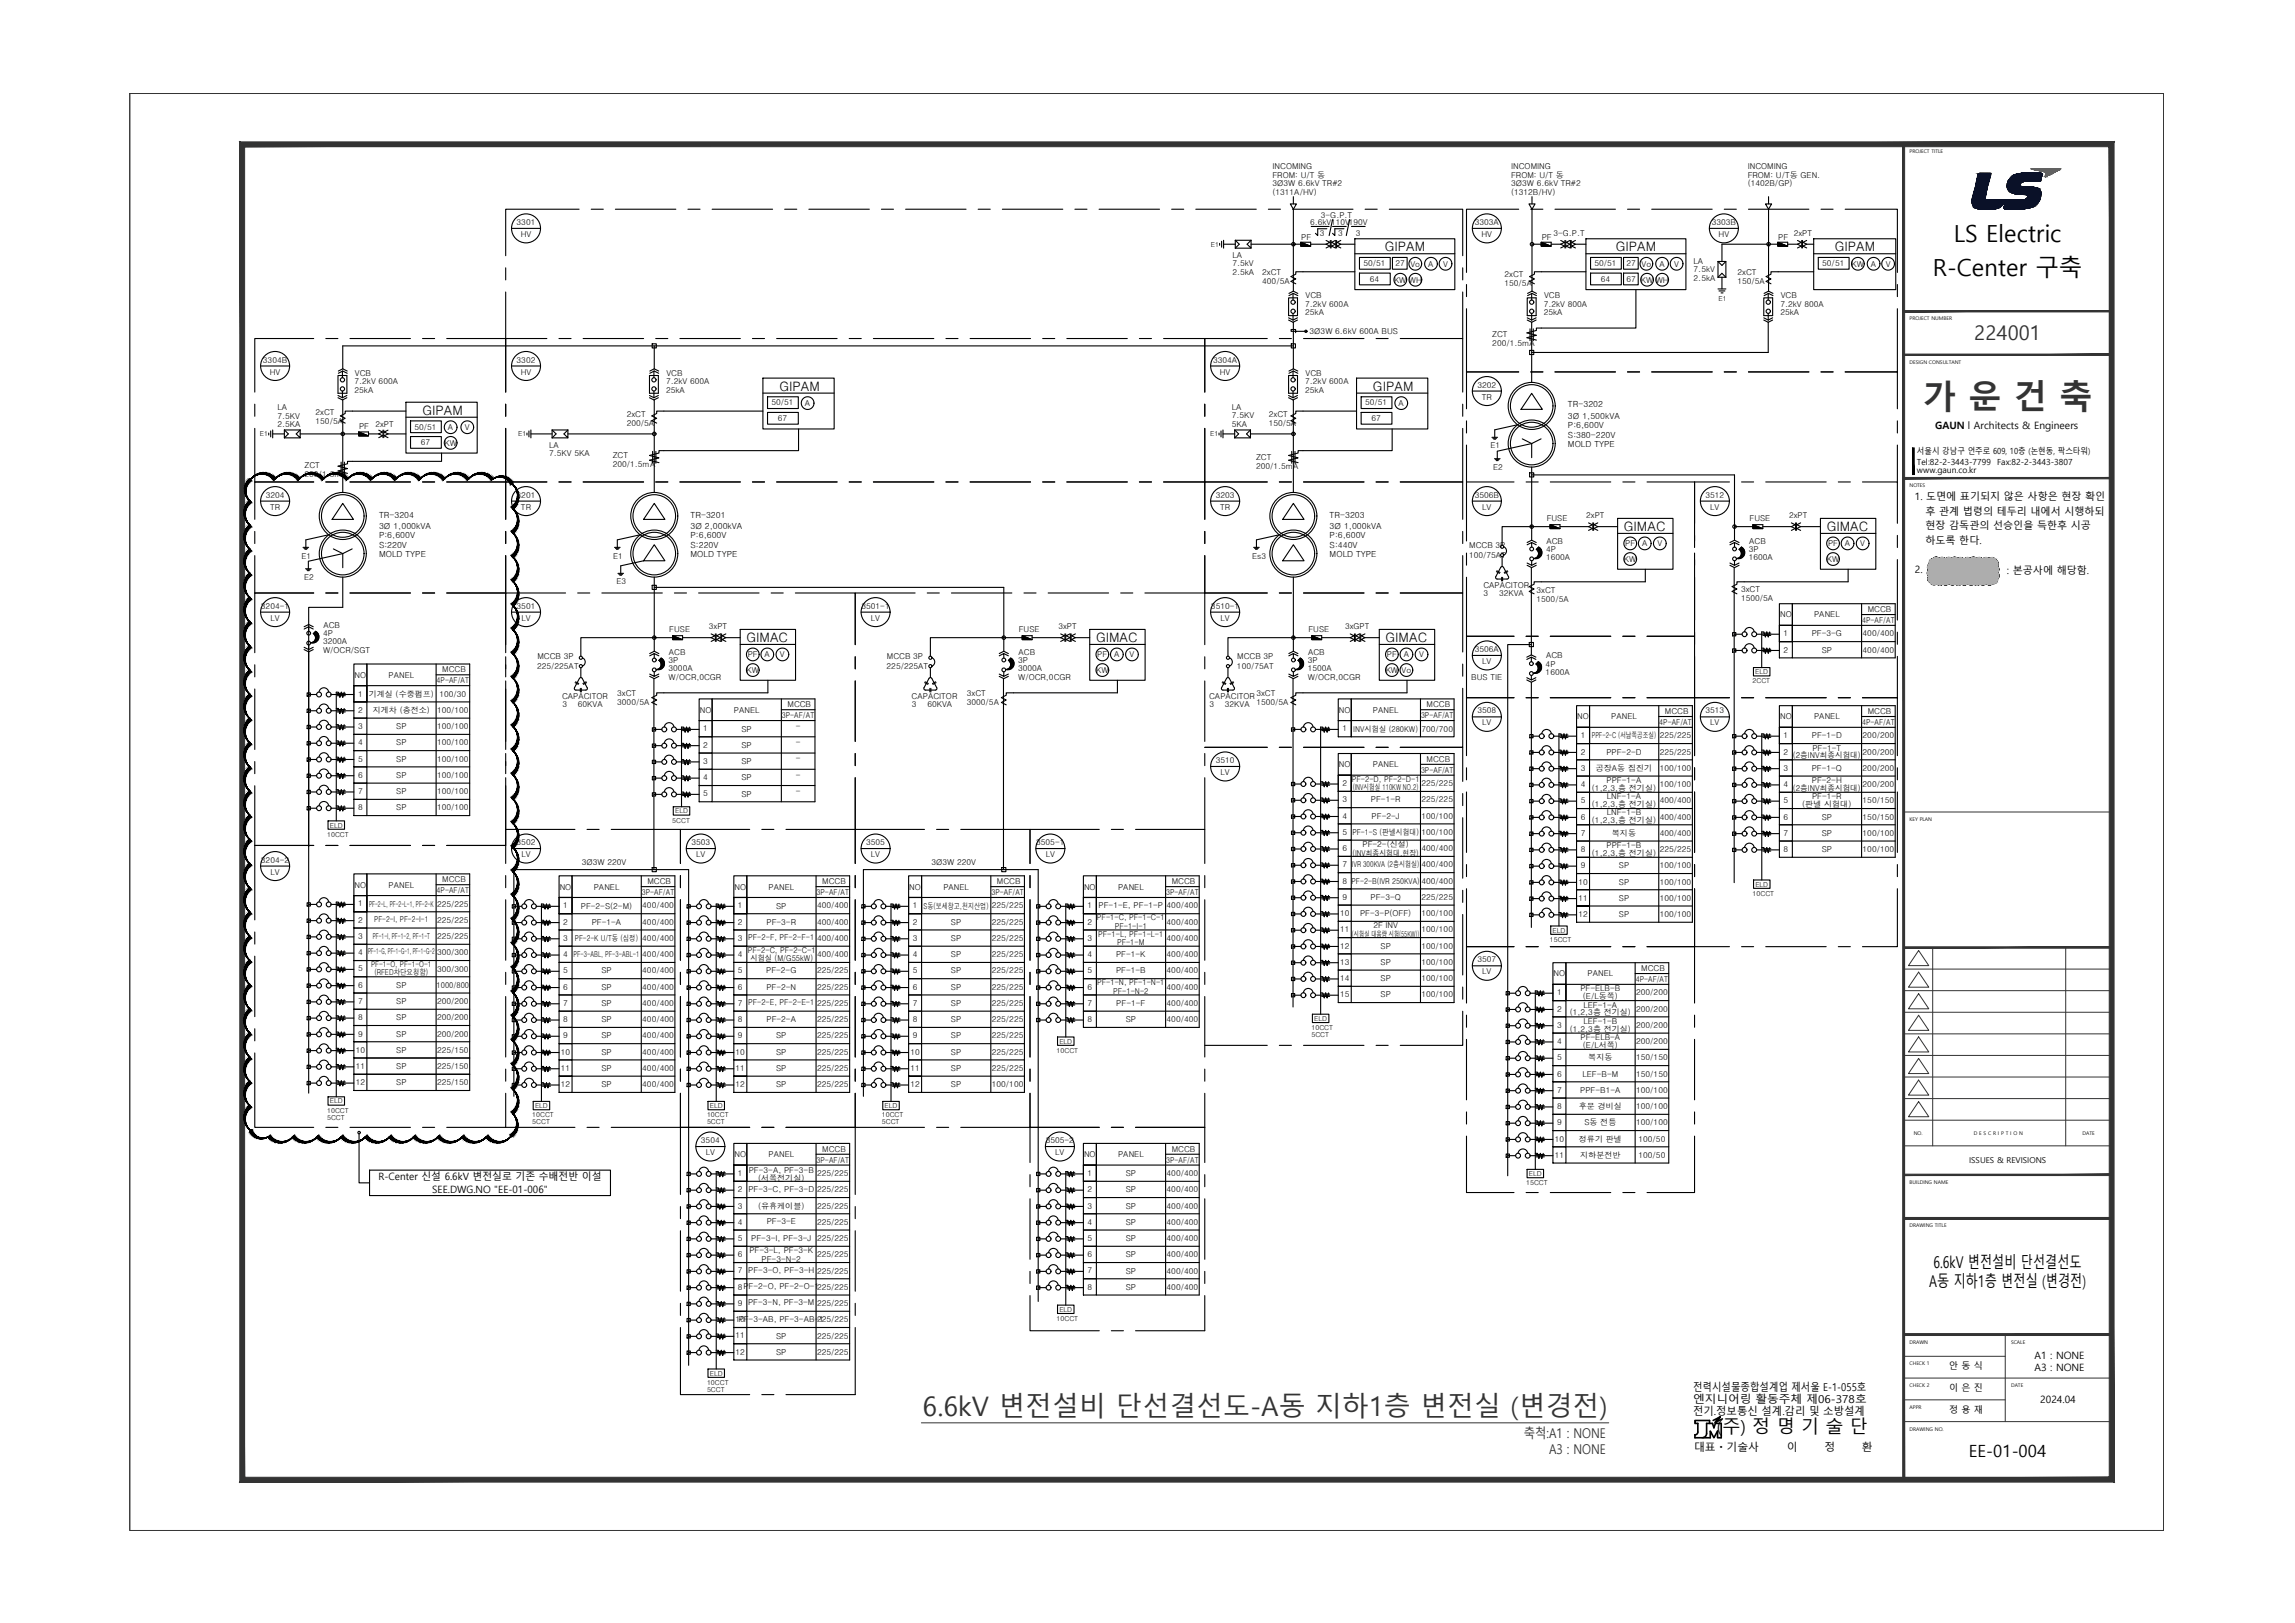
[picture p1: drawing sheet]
<svg xmlns="http://www.w3.org/2000/svg" width="420mm" height="297mm" viewBox="0 0 420 297" stroke-linecap="round" stroke-linejoin="round" font-family="sans-serif">
<defs><g id="words">
<text font-size="6.2" fill="#333" x="352" y="74.9">가 운 건 축</text>
<text font-size="4.9" fill="#333" x="168.9" y="259.1">6.6kV 변전설비 단선결선도-A동 지하1층 변전실 (변경전)</text>
<g font-size="4.3">
<text x="357.7" y="44.2">LS Electric</text>
<text x="353.9" y="50.4">R-Center 구축</text>
</g>
<text font-size="3.7" fill="#333" x="361.4" y="62.3">224001</text>
<text font-size="3.3" x="314.3" y="262.2">(주) 정 명 기 술 단</text>
<text font-size="3.1" x="360.5" y="266.6">EE-01-004</text>
<g font-size="3">
<text x="354" y="232">6.6kV 변전설비 단선결선도</text>
<text x="353.2" y="235.5">A동 지하1층 변전실 (변경전)</text>
</g>
<g font-size="2.5" fill="#333">
<text x="278.9" y="263.1">축척:A1 : NONE</text>
<text x="283.6" y="266.1">A3 : NONE</text>
</g>
<g font-size="2.4">
<text x="253.5" y="46">GIPAM</text>
<text x="295.8" y="46">GIPAM</text>
<text x="335.9" y="46">GIPAM</text>
<text x="142.7" y="71.5">GIPAM</text>
<text x="251.4" y="71.5">GIPAM</text>
<text x="77.3" y="75.9">GIPAM</text>
<text x="297.3" y="97.2">GIMAC</text>
<text x="334.4" y="97.2">GIMAC</text>
<text x="136.7" y="117.5">GIMAC</text>
<text x="200.7" y="117.5">GIMAC</text>
<text x="253.7" y="117.5">GIMAC</text>
</g>
<g font-size="2">
<text x="310" y="254.6">전력시설물종합설계업 제서울 E-1-055호</text>
<text x="310" y="256.8">엔지니어링 활동주체 제06-378호</text>
<text x="310" y="258.9">전기.정보통신 설계.감리 및 소방설계</text>
<text x="310.1" y="265.6">대표ㆍ기술사</text>
<text x="327.1" y="265.6">이</text>
<text x="334" y="265.6">정</text>
<text x="340.9" y="265.6">환</text>
</g>
<g font-size="1.8">
<text x="354.3" y="78.4">GAUN l Architects &amp; Engineers</text>
<text x="350.6" y="91.6">1. 도면에 표기되지 않은 사항은 현장 확인</text>
<text x="352.5" y="94.2">후 관계 법령의 테두리 내에서 시행하되</text>
<text x="352.5" y="96.9">현장 감독관의 선승인을 득한후 시공</text>
<text x="352.5" y="99.6">하도록 한다.</text>
<text x="350.6" y="104.9">2.</text>
<text x="367.4" y="105.1">: 본공사에 해당함.</text>
<text x="69.3" y="216">R-Center 신설 6.6kV 변전실로 기존 수배전반 이설</text>
<text x="79.1" y="218.3">SEE.DWG.NO &quot;EE-01-006&quot;</text>
<text x="372.5" y="248.7">A1 : NONE</text>
<text x="372.5" y="250.9">A3 : NONE</text>
<text x="373.5" y="256.9">2024.04</text>
</g>
<g font-size="1.7">
<text x="356.9" y="250.6">안 동 식</text>
<text x="356.9" y="254.5">이 은 진</text>
<text x="356.9" y="258.5">정 용 재</text>
</g>
<g font-size="1.5">
<text x="233" y="32.6">FROM: U/T 동</text>
<text x="233" y="34.1">3Ø3W 6.6kV TR#2</text>
<text x="233" y="31">INCOMING</text>
<text x="233" y="35.6">(1311A/HV)</text>
<text x="276.7" y="32.6">FROM: U/T 동</text>
<text x="276.7" y="34.1">3Ø3W 6.6kV TR#2</text>
<text x="276.7" y="31">INCOMING</text>
<text x="276.7" y="35.6">(1312B/HV)</text>
<text x="320" y="32.6">FROM: U/T동 GEN.</text>
<text x="320" y="34.1">(1402B/GP)</text>
<text x="320" y="31">INCOMING</text>
<text x="94.6" y="41.2">3301</text>
<text x="239.8" y="41.2">6.6kV110V190V</text>
<text x="241.8" y="39.8">3-G.P.T</text>
<text x="270" y="41.2">3303A</text>
<text x="313.4" y="41.2">3303B</text>
<text x="95.3" y="43.4">HV</text>
<text x="225.6" y="47.2">LA</text>
<text x="238.2" y="43.8">PF</text>
<text x="241.7" y="43.2">3</text>
<text x="245" y="43.2">3</text>
<text x="248.2" y="43.2">3</text>
<text x="271.2" y="43.4">HV</text>
<text x="282.3" y="43.8">PF</text>
<text x="284.4" y="43.3">3-G.P.T</text>
<text x="314.6" y="43.4">HV</text>
<text x="325.6" y="43.8">PF</text>
<text x="328.4" y="43.3">2xPT</text>
<text x="225.6" y="48.8">7.5kV</text>
<text x="225.6" y="50.4">2.5kA</text>
<text x="231.1" y="52.1">400/5A</text>
<text x="231.1" y="50.4">2xCT</text>
<text x="249.6" y="48.7">50/51</text>
<text x="250.8" y="51.6">64</text>
<text x="255.2" y="51.7">KW WH</text>
<text x="255.5" y="48.7">27</text>
<text x="258.2" y="48.8">Vo</text>
<text x="261.5" y="48.8">A</text>
<text x="264.2" y="48.8">V</text>
<text x="275.4" y="52.3">150/5A</text>
<text x="275.4" y="50.7">2xCT</text>
<text x="291.9" y="48.7">50/51</text>
<text x="293.1" y="51.6">64</text>
<text x="297.8" y="48.7">27</text>
<text x="297.8" y="51.6">67</text>
<text x="300.4" y="51.7">KW WH</text>
<text x="300.5" y="48.8">Vo</text>
<text x="303.8" y="48.8">A</text>
<text x="306.5" y="48.8">V</text>
<text x="310.1" y="49.9">7.5kV</text>
<text x="310.1" y="48.3">LA</text>
<text x="310.1" y="51.5">2.5kA</text>
<text x="318.1" y="52.1">150/5A</text>
<text x="318.1" y="50.4">2xCT</text>
<text x="333.6" y="48.7">50/51</text>
<text x="339" y="48.9">KW</text>
<text x="342.5" y="48.8">A</text>
<text x="345.2" y="48.8">V</text>
<text x="238.9" y="57.7">25kA</text>
<text x="238.9" y="56.1">7.2kV 600A</text>
<text x="239" y="54.5">VCB</text>
<text x="282.6" y="57.7">25kA</text>
<text x="282.6" y="56.1">7.2kV 800A</text>
<text x="282.7" y="54.5">VCB</text>
<text x="325.9" y="57.7">25kA</text>
<text x="325.9" y="56.1">7.2kV 800A</text>
<text x="326" y="54.5">VCB</text>
<text x="239.8" y="61.2">3Ø3W 6.6kV 600A BUS</text>
<text x="273.2" y="63.3">200/1.5mA</text>
<text x="273.2" y="61.6">ZCT</text>
<text x="48.1" y="66.4">3304B</text>
<text x="49.4" y="68.6">HV</text>
<text x="64.9" y="71.9">25kA</text>
<text x="64.9" y="70.3">7.2kV 600A</text>
<text x="65" y="68.7">VCB</text>
<text x="94.6" y="66.4">3302</text>
<text x="95.3" y="68.6">HV</text>
<text x="121.9" y="71.9">25kA</text>
<text x="121.9" y="70.3">7.2kV 600A</text>
<text x="122" y="68.7">VCB</text>
<text x="222.1" y="66.4">3304A</text>
<text x="223.3" y="68.6">HV</text>
<text x="238.9" y="71.9">25kA</text>
<text x="238.9" y="70.3">7.2kV 600A</text>
<text x="239" y="68.7">VCB</text>
<text x="270.5" y="70.9">3202</text>
<text x="50.8" y="76.6">7.5KV</text>
<text x="50.8" y="75">LA</text>
<text x="57.8" y="77.6">150/5A</text>
<text x="57.8" y="75.9">2xCT</text>
<text x="114.7" y="78">200/5A</text>
<text x="114.7" y="76.3">2xCT</text>
<text x="141.2" y="74.2">50/51</text>
<text x="142.4" y="77.1">67</text>
<text x="147.4" y="74.3">A</text>
<text x="225.5" y="76.6">7.5KV</text>
<text x="225.5" y="75">LA</text>
<text x="232.3" y="76.3">2xCT</text>
<text x="249.9" y="74.2">50/51</text>
<text x="251.1" y="77.1">67</text>
<text x="256" y="74.3">A</text>
<text x="271.3" y="73.1">TR</text>
<text x="287.1" y="76.7">3Ø 1,500kVA</text>
<text x="287.1" y="74.6">TR-3202</text>
<text x="50.8" y="78.2">2.5KA</text>
<text x="65.7" y="78.6">PF</text>
<text x="68.7" y="78.2">2xPT</text>
<text x="75.9" y="78.6">50/51</text>
<text x="77.1" y="81.5">67</text>
<text x="81.4" y="81.6">KW</text>
<text x="82" y="78.7">A</text>
<text x="85.1" y="78.7">V</text>
<text x="100.5" y="83.5">7.5KV 5KA</text>
<text x="100.5" y="81.9">LA</text>
<text x="112.2" y="83.9">ZCT</text>
<text x="225.5" y="78.1">5KA</text>
<text x="232.3" y="78">150/5A</text>
<text x="272.9" y="82.1">E1</text>
<text x="287.1" y="78.4">P:6,600V</text>
<text x="287.1" y="80.1">S:380-220V</text>
<text x="287.1" y="81.8">MOLD TYPE</text>
<text x="351" y="83.1">서울시 강남구 언주로 609, 10층 (논현동, 팍스타워)</text>
<text x="55.8" y="87.3">200/1.5mA</text>
<text x="55.8" y="85.6">ZCT</text>
<text x="112.2" y="85.5">200/1.5mA</text>
<text x="229.9" y="85.8">200/1.5mA</text>
<text x="229.9" y="84.1">ZCT</text>
<text x="273.3" y="86">E2</text>
<text x="351" y="86.6">www.gaun.co.kr</text>
<text x="351" y="85.1">Tel:82-2-3443-7799</text>
<text x="365.6" y="85.1">Fax:82-2-3443-3807</text>
<text x="48.6" y="91.1">3204</text>
<text x="49.4" y="93.3">TR</text>
<text x="69.4" y="94.7">TR-3204</text>
<text x="94.6" y="91.1">3201</text>
<text x="95.4" y="93.3">TR</text>
<text x="126.4" y="94.7">TR-3201</text>
<text x="222.6" y="91.1">3203</text>
<text x="223.4" y="93.3">TR</text>
<text x="243.4" y="94.7">TR-3203</text>
<text x="270" y="91.1">3506B</text>
<text x="271.4" y="93.3">LV</text>
<text x="283.2" y="95.4">FUSE</text>
<text x="290.4" y="94.9">2xPT</text>
<text x="312.2" y="91.1">3512</text>
<text x="313.1" y="93.3">LV</text>
<text x="320.3" y="95.4">FUSE</text>
<text x="327.6" y="94.9">2xPT</text>
<text x="69.4" y="96.8">3Ø 1,000kVA</text>
<text x="69.4" y="98.5">P:6,600V</text>
<text x="69.4" y="100.2">S:220V</text>
<text x="69.4" y="101.9">MOLD TYPE</text>
<text x="126.4" y="96.8">3Ø 2,000kVA</text>
<text x="126.4" y="98.5">P:6,600V</text>
<text x="126.4" y="100.2">S:220V</text>
<text x="126.4" y="101.9">MOLD TYPE</text>
<text x="243.4" y="96.8">3Ø 1,000kVA</text>
<text x="243.4" y="98.5">P:6,600V</text>
<text x="243.4" y="100.2">S:440V</text>
<text x="243.4" y="101.9">MOLD TYPE</text>
<text x="269" y="100.4">MCCB 3P</text>
<text x="283" y="101">4P</text>
<text x="283.1" y="99.5">ACB</text>
<text x="297.5" y="100">PF</text>
<text x="300.6" y="100">A</text>
<text x="303.4" y="100">V</text>
<text x="320.2" y="101">3P</text>
<text x="320.2" y="99.5">ACB</text>
<text x="334.7" y="100">PF</text>
<text x="337.8" y="100">A</text>
<text x="340.6" y="100">V</text>
<text x="55.2" y="102.2">E1</text>
<text x="55.7" y="106.1">E2</text>
<text x="112.2" y="102.2">E1</text>
<text x="112.9" y="107">E3</text>
<text x="229.3" y="102.2">Es3</text>
<text x="268.9" y="102">100/75AT</text>
<text x="271.6" y="107.5">CAPACITOR</text>
<text x="283" y="102.5">1600A</text>
<text x="297.3" y="102.8">KW</text>
<text x="320.2" y="102.5">1600A</text>
<text x="334.4" y="102.8">KW</text>
<text x="47.8" y="111.4">3204-1</text>
<text x="49.5" y="113.6">LV</text>
<text x="94.6" y="111.4">3501</text>
<text x="95.5" y="113.6">LV</text>
<text x="157.7" y="111.4">3501-1</text>
<text x="159.5" y="113.6">LV</text>
<text x="221.7" y="111.4">3510-1</text>
<text x="223.4" y="113.6">LV</text>
<text x="271.6" y="109">3∅ 32KVA</text>
<text x="281.3" y="110.3">1500/5A</text>
<text x="281.3" y="108.6">3xCT</text>
<text x="318.7" y="109.9">1500/5A</text>
<text x="318.7" y="108.3">3xCT</text>
<text x="325.9" y="113">NO</text>
<text x="332.1" y="113">PANEL</text>
<text x="340.9" y="114">4P-AF/AT</text>
<text x="341.9" y="112">MCCB</text>
<text x="59.1" y="116.4">4P</text>
<text x="59.1" y="117.9">3200A</text>
<text x="59.1" y="119.5">W/OCR/SGT</text>
<text x="59.2" y="114.9">ACB</text>
<text x="122.5" y="119.8">ACB</text>
<text x="122.5" y="115.7">FUSE</text>
<text x="129.8" y="115.2">3xPT</text>
<text x="186.5" y="119.8">ACB</text>
<text x="186.5" y="115.7">FUSE</text>
<text x="193.8" y="115.2">3xPT</text>
<text x="239.5" y="119.8">ACB</text>
<text x="239.5" y="115.7">FUSE</text>
<text x="246.2" y="115.2">3xGPT</text>
<text x="270" y="119.3">3506A</text>
<text x="326.5" y="119.4">2</text>
<text x="326.5" y="116.5">1</text>
<text x="331.7" y="116.5">PF-3-G</text>
<text x="333.5" y="119.4">SP</text>
<text x="341" y="116.5">400/400</text>
<text x="341" y="119.4">400/400</text>
<text x="64.9" y="124">NO</text>
<text x="71.1" y="124">PANEL</text>
<text x="79.9" y="125">4P-AF/AT</text>
<text x="81" y="123">MCCB</text>
<text x="98.3" y="122.4">225/225AT</text>
<text x="98.4" y="120.7">MCCB 3P</text>
<text x="122.4" y="121.3">3P</text>
<text x="122.4" y="122.8">3000A</text>
<text x="122.4" y="124.4">W/OCR,0CGR</text>
<text x="136.7" y="123.2">KW</text>
<text x="136.9" y="120.3">PF</text>
<text x="140" y="120.3">A</text>
<text x="142.8" y="120.3">V</text>
<text x="162.3" y="122.4">225/225AT</text>
<text x="162.4" y="120.7">MCCB 3P</text>
<text x="186.4" y="121.3">3P</text>
<text x="186.4" y="122.8">3000A</text>
<text x="186.4" y="124.4">W/OCR,0CGR</text>
<text x="200.7" y="123.2">KW</text>
<text x="200.9" y="120.3">PF</text>
<text x="204" y="120.3">A</text>
<text x="206.8" y="120.3">V</text>
<text x="226.5" y="122.4">100/75AT</text>
<text x="226.5" y="120.7">MCCB 3P</text>
<text x="239.4" y="121.3">3P</text>
<text x="239.4" y="122.8">1500A</text>
<text x="239.4" y="124.4">W/OCR,0CGR</text>
<text x="253.7" y="123.2">KW Vo</text>
<text x="253.9" y="120.3">PF</text>
<text x="257" y="120.3">A</text>
<text x="259.8" y="120.3">V</text>
<text x="269.4" y="124.4">BUS TIE</text>
<text x="271.4" y="121.5">LV</text>
<text x="283" y="122">4P</text>
<text x="283" y="123.5">1600A</text>
<text x="283" y="120.5">ACB</text>
<text x="65.5" y="130.5">2</text>
<text x="65.5" y="127.5">1</text>
<text x="67.5" y="127.5">기계실 (수중펌프)</text>
<text x="68.2" y="130.5">지게차 (충전소)</text>
<text x="80" y="130.5">100/100</text>
<text x="80.5" y="127.5">100/30</text>
<text x="102.9" y="127.9">CAPACITOR</text>
<text x="103" y="129.3">3∅ 60KVA</text>
<text x="113" y="129.1">3000/5A</text>
<text x="113" y="127.5">3xCT</text>
<text x="128.1" y="130.4">NO</text>
<text x="134.4" y="130.4">PANEL</text>
<text x="143.1" y="131.4">3P-AF/AT</text>
<text x="144.2" y="129.4">MCCB</text>
<text x="166.9" y="127.9">CAPACITOR</text>
<text x="166.9" y="129.3">3∅ 60KVA</text>
<text x="177" y="129.1">3000/5A</text>
<text x="177" y="127.5">3xCT</text>
<text x="221.4" y="127.9">CAPACITOR</text>
<text x="221.4" y="129.3">3∅ 32KVA</text>
<text x="230" y="129.1">1500/5A</text>
<text x="230" y="127.5">3xCT</text>
<text x="245.1" y="130.4">NO</text>
<text x="251.4" y="130.4">PANEL</text>
<text x="260.2" y="131.4">3P-AF/AT</text>
<text x="261.2" y="129.4">MCCB</text>
<text x="270.5" y="130.6">3508</text>
<text x="288.8" y="131.7">NO</text>
<text x="295" y="131.7">PANEL</text>
<text x="304.8" y="130.7">MCCB</text>
<text x="312.2" y="130.6">3513</text>
<text x="325.9" y="131.7">NO</text>
<text x="332.1" y="131.7">PANEL</text>
<text x="341.9" y="130.7">MCCB</text>
<text x="65.5" y="133.5">3</text>
<text x="65.5" y="136.4">4</text>
<text x="72.5" y="133.4">SP</text>
<text x="72.5" y="136.4">SP</text>
<text x="80" y="133.4">100/100</text>
<text x="80" y="136.4">100/100</text>
<text x="128.8" y="133.9">1</text>
<text x="128.8" y="136.8">2</text>
<text x="135.7" y="133.9">SP</text>
<text x="135.7" y="136.9">SP</text>
<text x="145.7" y="133.4">-</text>
<text x="145.7" y="136.4">-</text>
<text x="245.8" y="133.9">1</text>
<text x="247.8" y="133.9">INV시험실 (280KW)</text>
<text x="260.2" y="133.9">700/700</text>
<text x="271.4" y="132.8">LV</text>
<text x="289.4" y="135.1">1</text>
<text x="291.4" y="135.1">PPF-2-C (서남쪽공조실)</text>
<text x="303.8" y="132.7">4P-AF/AT</text>
<text x="303.9" y="135.1">225/225</text>
<text x="313.1" y="132.8">LV</text>
<text x="326.5" y="135.1">1</text>
<text x="331.7" y="135.1">PF-1-D</text>
<text x="331.8" y="137.4">PF-1-T</text>
<text x="340.9" y="132.7">4P-AF/AT</text>
<text x="341" y="135.1">200/200</text>
<text x="65.5" y="139.4">5</text>
<text x="65.5" y="142.4">6</text>
<text x="72.5" y="139.4">SP</text>
<text x="72.5" y="142.4">SP</text>
<text x="80" y="139.4">100/100</text>
<text x="80" y="142.4">100/100</text>
<text x="128.8" y="139.8">3</text>
<text x="128.8" y="142.8">4</text>
<text x="135.7" y="139.8">SP</text>
<text x="135.7" y="142.8">SP</text>
<text x="145.7" y="139.3">-</text>
<text x="145.7" y="142.3">-</text>
<text x="222.6" y="139.6">3510</text>
<text x="223.4" y="141.9">LV</text>
<text x="245.1" y="140.4">NO</text>
<text x="245.8" y="143.9">2</text>
<text x="247.5" y="143">PF-2-D, PF-2-D-1</text>
<text x="251.4" y="140.4">PANEL</text>
<text x="260.2" y="141.4">3P-AF/AT</text>
<text x="260.2" y="143.9">225/225</text>
<text x="261.2" y="139.4">MCCB</text>
<text x="289.4" y="138.1">2</text>
<text x="289.4" y="141.1">3</text>
<text x="292.1" y="141.1">공장A동 집진기</text>
<text x="294.1" y="138.1">PPF-2-D</text>
<text x="294.1" y="143.3">PPF-1-A</text>
<text x="303.9" y="138.1">225/225</text>
<text x="303.9" y="141.1">100/100</text>
<text x="326.5" y="138.1">2</text>
<text x="326.5" y="141.1">3</text>
<text x="328.2" y="138.8">(2층INV최종시험대)</text>
<text x="331.7" y="141.1">PF-1-Q</text>
<text x="331.7" y="143.3">PF-2-H</text>
<text x="341" y="138.1">200/200</text>
<text x="341" y="141.1">200/200</text>
<text x="65.5" y="145.3">7</text>
<text x="65.5" y="148.3">8</text>
<text x="72.5" y="145.3">SP</text>
<text x="72.5" y="148.3">SP</text>
<text x="80" y="145.3">100/100</text>
<text x="80" y="148.3">100/100</text>
<text x="128.8" y="145.8">5</text>
<text x="135.7" y="145.8">SP</text>
<text x="145.7" y="145.3">-</text>
<text x="245.8" y="146.9">3</text>
<text x="245.8" y="149.8">4</text>
<text x="247.7" y="144.7">(INV시험실 110KW NO.2)</text>
<text x="251" y="146.9">PF-1-R</text>
<text x="251.1" y="149.8">PF-2-J</text>
<text x="260.2" y="146.9">225/225</text>
<text x="260.2" y="149.8">100/100</text>
<text x="289.4" y="144">4</text>
<text x="289.4" y="147">5</text>
<text x="289.4" y="150">6</text>
<text x="291.4" y="144.7">(1,2,3,층 전기실)</text>
<text x="291.4" y="147.7">(1,2,3,층 전기실)</text>
<text x="294.2" y="149.2">LNF-1-B</text>
<text x="294.2" y="146.3">LNF-1-A</text>
<text x="303.9" y="144">100/100</text>
<text x="303.9" y="147">400/400</text>
<text x="303.9" y="150">400/400</text>
<text x="326.5" y="144">4</text>
<text x="326.5" y="147">5</text>
<text x="326.5" y="150">6</text>
<text x="328.2" y="144.8">(2층INV최종시험대)</text>
<text x="330" y="147.7">(판넬 시험대)</text>
<text x="331.7" y="146.3">PF-1-R</text>
<text x="333.5" y="150">SP</text>
<text x="341" y="144">200/200</text>
<text x="341" y="147">150/150</text>
<text x="341" y="150">150/150</text>
<text x="94.6" y="154.7">3502</text>
<text x="126.6" y="154.7">3503</text>
<text x="158.6" y="154.7">3505</text>
<text x="189.7" y="154.7">3505-1</text>
<text x="245.8" y="152.8">5</text>
<text x="245.8" y="155.8">6</text>
<text x="247.6" y="152.8">PF-1-S (판넬시험대)</text>
<text x="249.4" y="155.1">PF-2-(신설)</text>
<text x="260.2" y="152.8">100/100</text>
<text x="260.2" y="155.8">400/400</text>
<text x="289.4" y="152.9">7</text>
<text x="289.4" y="155.9">8</text>
<text x="291.4" y="150.7">(1,2,3,층 전기실)</text>
<text x="294.1" y="155.2">PPF-1-B</text>
<text x="295.1" y="153">복지동</text>
<text x="303.9" y="153">400/400</text>
<text x="303.9" y="155.9">225/225</text>
<text x="326.5" y="152.9">7</text>
<text x="326.5" y="155.9">8</text>
<text x="333.5" y="153">SP</text>
<text x="333.5" y="155.9">SP</text>
<text x="341" y="153">100/100</text>
<text x="341" y="155.9">100/100</text>
<text x="47.8" y="157.9">3204-2</text>
<text x="49.5" y="160.1">LV</text>
<text x="81" y="161.5">MCCB</text>
<text x="95.5" y="156.9">LV</text>
<text x="106.5" y="158.3">3Ø3W 220V</text>
<text x="118.5" y="161.8">MCCB</text>
<text x="127.5" y="156.9">LV</text>
<text x="150.5" y="161.8">MCCB</text>
<text x="159.5" y="156.9">LV</text>
<text x="170.5" y="158.3">3Ø3W 220V</text>
<text x="182.5" y="161.8">MCCB</text>
<text x="191.4" y="156.9">LV</text>
<text x="214.5" y="161.8">MCCB</text>
<text x="245.8" y="158.7">7</text>
<text x="245.8" y="161.7">8</text>
<text x="247.4" y="161.7">PF-2-B(IVR 250KVA)</text>
<text x="247.5" y="158.8">IVR 300KVA (2층시험실)</text>
<text x="247.6" y="156.6">(INV최종시험대,현장)</text>
<text x="260.2" y="158.8">400/400</text>
<text x="260.2" y="161.7">400/400</text>
<text x="289" y="161.9">10</text>
<text x="289.4" y="158.9">9</text>
<text x="291.4" y="156.6">(1,2,3,층 전기실)</text>
<text x="296.4" y="158.9">SP</text>
<text x="296.4" y="161.9">SP</text>
<text x="303.9" y="158.9">100/100</text>
<text x="303.9" y="161.9">100/100</text>
<text x="64.9" y="162.5">NO</text>
<text x="65.5" y="165.9">1</text>
<text x="67.6" y="165.9">PF-2-L, PF-2-L-1, PF-2-K</text>
<text x="71.1" y="162.5">PANEL</text>
<text x="79.9" y="163.4">4P-AF/AT</text>
<text x="80" y="165.9">225/225</text>
<text x="102.5" y="162.8">NO</text>
<text x="103.1" y="166.3">1</text>
<text x="106.3" y="166.4">PF-2-S(2-M)</text>
<text x="108.7" y="162.8">PANEL</text>
<text x="117.5" y="163.8">3P-AF/AT</text>
<text x="117.6" y="166.3">400/400</text>
<text x="134.5" y="162.8">NO</text>
<text x="135.1" y="166.3">1</text>
<text x="140.7" y="162.8">PANEL</text>
<text x="142.1" y="166.4">SP</text>
<text x="149.5" y="163.8">3P-AF/AT</text>
<text x="149.6" y="166.3">400/400</text>
<text x="166.5" y="162.8">NO</text>
<text x="167.1" y="166.3">1</text>
<text x="169.1" y="166.3">S동(보세창고,천지산업)</text>
<text x="172.7" y="162.8">PANEL</text>
<text x="181.5" y="163.8">3P-AF/AT</text>
<text x="181.6" y="166.3">225/225</text>
<text x="198.5" y="162.8">NO</text>
<text x="199.1" y="166.3">1</text>
<text x="201.1" y="166.3">PF-1-E, PF-1-P</text>
<text x="204.7" y="162.8">PANEL</text>
<text x="213.5" y="163.8">3P-AF/AT</text>
<text x="213.6" y="166.3">400/400</text>
<text x="245.3" y="167.7">10</text>
<text x="245.8" y="164.7">9</text>
<text x="249" y="167.7">PF-3-P(OFF)</text>
<text x="250.9" y="164.7">PF-3-Q</text>
<text x="260.2" y="164.7">225/225</text>
<text x="260.2" y="167.7">100/100</text>
<text x="289" y="164.8">11</text>
<text x="289" y="167.8">12</text>
<text x="296.4" y="164.9">SP</text>
<text x="296.4" y="167.8">SP</text>
<text x="303.9" y="164.9">100/100</text>
<text x="303.9" y="167.8">100/100</text>
<text x="65.5" y="168.9">2</text>
<text x="65.5" y="171.9">3</text>
<text x="68.2" y="171.8">PF-1-I, PF-1-2, PF-1-T</text>
<text x="68.5" y="168.8">PF-2-I, PF-2-I-1</text>
<text x="80" y="168.9">225/225</text>
<text x="80" y="171.9">225/225</text>
<text x="103.1" y="169.2">2</text>
<text x="103.1" y="172.2">3</text>
<text x="105.3" y="172.2">PF-2-K U/T동 (심정)</text>
<text x="108.3" y="169.2">PF-1-A</text>
<text x="117.6" y="169.2">400/400</text>
<text x="117.6" y="172.2">400/400</text>
<text x="135.1" y="169.2">2</text>
<text x="135.1" y="172.2">3</text>
<text x="137" y="172.1">PF-2-F, PF-2-F-1</text>
<text x="140.3" y="169.2">PF-3-R</text>
<text x="149.6" y="169.2">400/400</text>
<text x="149.6" y="172.2">400/400</text>
<text x="167.1" y="169.2">2</text>
<text x="167.1" y="172.2">3</text>
<text x="174.1" y="169.2">SP</text>
<text x="174.1" y="172.2">SP</text>
<text x="181.6" y="169.2">225/225</text>
<text x="181.6" y="172.2">225/225</text>
<text x="199.1" y="169.2">2</text>
<text x="199.1" y="172.2">3</text>
<text x="200.8" y="168.4">PF-1-C, PF-1-C-1</text>
<text x="201.1" y="171.6">PF-1-L, PF-1-L-1</text>
<text x="204.1" y="170">PF-1-I-1</text>
<text x="204.5" y="172.9">PF-1-M</text>
<text x="213.6" y="169.2">400/400</text>
<text x="213.6" y="172.2">400/400</text>
<text x="245.3" y="170.6">11</text>
<text x="245.3" y="173.6">12</text>
<text x="247.5" y="171.4">(시험실 대용량 시험(55KW))</text>
<text x="251.4" y="169.9">2F INV</text>
<text x="252.7" y="173.6">SP</text>
<text x="260.2" y="170.6">100/100</text>
<text x="260.2" y="173.6">100/100</text>
<text x="65.5" y="174.8">4</text>
<text x="65.5" y="177.8">5</text>
<text x="67.4" y="174.7">PF-1-G, PF-1-G-1, PF-1-G-2</text>
<text x="67.9" y="177">PF-1-O, PF-1-O-1</text>
<text x="68.5" y="178.5">(RFED차단요청함)</text>
<text x="80" y="174.8">300/300</text>
<text x="80" y="177.8">300/300</text>
<text x="103.1" y="175.2">4</text>
<text x="103.1" y="178.1">5</text>
<text x="105" y="175.1">PF-3-ABL, PF-3-ABL-1</text>
<text x="110.1" y="178.2">SP</text>
<text x="117.6" y="175.2">400/400</text>
<text x="117.6" y="178.2">400/400</text>
<text x="135.1" y="175.2">4</text>
<text x="135.1" y="178.1">5</text>
<text x="136.9" y="174.4">PF-2-C, PF-2-C-1</text>
<text x="137.4" y="175.9">시험실 (M/G55kW)</text>
<text x="140.3" y="178.2">PF-2-G</text>
<text x="149.6" y="175.2">400/400</text>
<text x="149.6" y="178.2">225/225</text>
<text x="167.1" y="175.2">4</text>
<text x="167.1" y="178.1">5</text>
<text x="174.1" y="175.2">SP</text>
<text x="174.1" y="178.2">SP</text>
<text x="181.6" y="175.2">225/225</text>
<text x="181.6" y="178.2">225/225</text>
<text x="199.1" y="175.2">4</text>
<text x="199.1" y="178.1">5</text>
<text x="204.3" y="178.2">PF-1-B</text>
<text x="204.3" y="175.2">PF-1-K</text>
<text x="213.6" y="175.2">400/400</text>
<text x="213.6" y="178.2">400/400</text>
<text x="245.3" y="176.6">13</text>
<text x="245.3" y="179.5">14</text>
<text x="252.7" y="176.6">SP</text>
<text x="252.7" y="179.6">SP</text>
<text x="260.2" y="176.6">100/100</text>
<text x="260.2" y="179.6">100/100</text>
<text x="270.5" y="176.1">3507</text>
<text x="271.4" y="178.3">LV</text>
<text x="284.4" y="178.7">NO</text>
<text x="290.7" y="178.7">PANEL</text>
<text x="299.5" y="179.7">4P-AF/AT</text>
<text x="300.5" y="177.7">MCCB</text>
<text x="65.5" y="180.8">6</text>
<text x="65.5" y="183.7">7</text>
<text x="72.5" y="180.8">SP</text>
<text x="72.5" y="183.8">SP</text>
<text x="79.9" y="180.8">1000/800</text>
<text x="80" y="183.8">200/200</text>
<text x="103.1" y="181.1">6</text>
<text x="103.1" y="184.1">7</text>
<text x="110.1" y="181.1">SP</text>
<text x="110.1" y="184.1">SP</text>
<text x="117.6" y="181.1">400/400</text>
<text x="117.6" y="184.1">400/400</text>
<text x="135.1" y="181.1">6</text>
<text x="135.1" y="184.1">7</text>
<text x="137" y="184">PF-2-E, PF-2-E-1</text>
<text x="140.3" y="181.1">PF-2-N</text>
<text x="149.6" y="181.1">225/225</text>
<text x="149.6" y="184.1">225/225</text>
<text x="167.1" y="181.1">6</text>
<text x="167.1" y="184.1">7</text>
<text x="174.1" y="181.1">SP</text>
<text x="174.1" y="184.1">SP</text>
<text x="181.6" y="181.1">225/225</text>
<text x="181.6" y="184.1">225/225</text>
<text x="199.1" y="181.1">6</text>
<text x="199.1" y="184.1">7</text>
<text x="200.9" y="180.3">PF-1-N, PF-1-N-1</text>
<text x="203.8" y="181.8">PF-1-N-2</text>
<text x="204.4" y="184.1">PF-1-F</text>
<text x="213.6" y="181.1">400/400</text>
<text x="213.6" y="184.1">400/400</text>
<text x="245.3" y="182.5">15</text>
<text x="252.7" y="182.5">SP</text>
<text x="260.2" y="182.5">100/100</text>
<text x="285.1" y="185.1">2</text>
<text x="285.1" y="182.2">1</text>
<text x="287.4" y="185.8">(1,2,3층 전기실)</text>
<text x="289.3" y="181.5">PF-ELB-B</text>
<text x="289.8" y="182.9">(E/L동쪽)</text>
<text x="289.9" y="184.4">LEF-1-A</text>
<text x="299.5" y="182.2">200/200</text>
<text x="299.5" y="185.1">200/200</text>
<text x="65.5" y="186.7">8</text>
<text x="65.5" y="189.7">9</text>
<text x="72.5" y="186.7">SP</text>
<text x="72.5" y="189.7">SP</text>
<text x="80" y="186.7">200/200</text>
<text x="80" y="189.7">200/200</text>
<text x="103.1" y="187.1">8</text>
<text x="103.1" y="190.1">9</text>
<text x="110.1" y="187.1">SP</text>
<text x="110.1" y="190.1">SP</text>
<text x="117.6" y="187.1">400/400</text>
<text x="117.6" y="190.1">400/400</text>
<text x="135.1" y="187.1">8</text>
<text x="135.1" y="190.1">9</text>
<text x="140.3" y="187.1">PF-2-A</text>
<text x="142.1" y="190.1">SP</text>
<text x="149.6" y="187.1">225/225</text>
<text x="149.6" y="190.1">225/225</text>
<text x="167.1" y="187.1">8</text>
<text x="167.1" y="190.1">9</text>
<text x="174.1" y="187.1">SP</text>
<text x="174.1" y="190.1">SP</text>
<text x="181.6" y="187.1">225/225</text>
<text x="181.6" y="190.1">225/225</text>
<text x="199.1" y="187.1">8</text>
<text x="206.1" y="187.1">SP</text>
<text x="213.6" y="187.1">400/400</text>
<text x="285.1" y="188.1">3</text>
<text x="285.1" y="191.1">4</text>
<text x="287.4" y="188.8">(1,2,3층 전기실)</text>
<text x="289.4" y="190.4">PF-ELB-A</text>
<text x="289.8" y="191.8">(E/L서쪽)</text>
<text x="289.9" y="187.4">LEF-1-B</text>
<text x="299.5" y="188.1">200/200</text>
<text x="299.5" y="191.1">200/200</text>
<text x="65.1" y="192.7">10</text>
<text x="65.1" y="195.6">11</text>
<text x="72.5" y="192.7">SP</text>
<text x="72.5" y="195.7">SP</text>
<text x="80" y="192.7">225/150</text>
<text x="80" y="195.7">225/150</text>
<text x="102.7" y="193">10</text>
<text x="102.7" y="196">11</text>
<text x="110.1" y="196">SP</text>
<text x="110.1" y="193">SP</text>
<text x="117.6" y="193">400/400</text>
<text x="117.6" y="196">400/400</text>
<text x="134.7" y="193">10</text>
<text x="134.7" y="196">11</text>
<text x="142.1" y="196">SP</text>
<text x="142.1" y="193">SP</text>
<text x="149.6" y="193">225/225</text>
<text x="149.6" y="196">225/225</text>
<text x="166.7" y="193">10</text>
<text x="166.7" y="196">11</text>
<text x="174.1" y="196">SP</text>
<text x="174.1" y="193">SP</text>
<text x="181.6" y="193">225/225</text>
<text x="181.6" y="196">225/225</text>
<text x="285.1" y="194.1">5</text>
<text x="285.1" y="197">6</text>
<text x="289.7" y="197">LEF-B-M</text>
<text x="290.8" y="194.1">복지동</text>
<text x="299.5" y="194.1">150/150</text>
<text x="299.5" y="197">150/150</text>
<text x="65.1" y="198.6">12</text>
<text x="72.5" y="198.6">SP</text>
<text x="80" y="198.6">225/150</text>
<text x="102.7" y="199">12</text>
<text x="110.1" y="199">SP</text>
<text x="117.6" y="199">400/400</text>
<text x="134.7" y="199">12</text>
<text x="142.1" y="199">SP</text>
<text x="149.6" y="199">225/225</text>
<text x="166.7" y="199">12</text>
<text x="174.1" y="199">SP</text>
<text x="181.6" y="199">100/100</text>
<text x="285.1" y="200">7</text>
<text x="285.1" y="203">8</text>
<text x="289.1" y="203">후문 경비실</text>
<text x="289.3" y="200">PPF-B1-A</text>
<text x="299.5" y="200">100/100</text>
<text x="299.5" y="203">100/100</text>
<text x="128.3" y="209.2">3504</text>
<text x="191.5" y="209.2">3505-2</text>
<text x="284.6" y="208.9">10</text>
<text x="285.1" y="206">9</text>
<text x="289.1" y="209">정류기 판넬</text>
<text x="290.1" y="206">S동 전등</text>
<text x="299.5" y="206">100/100</text>
<text x="300" y="208.9">100/50</text>
<text x="129.2" y="211.4">LV</text>
<text x="134.5" y="211.8">NO</text>
<text x="135.1" y="215.2">1</text>
<text x="137.1" y="214.6">PF-3-A, PF-3-B</text>
<text x="140.7" y="211.8">PANEL</text>
<text x="149.5" y="212.8">3P-AF/AT</text>
<text x="149.6" y="215.2">225/225</text>
<text x="150.5" y="210.8">MCCB</text>
<text x="193.2" y="211.4">LV</text>
<text x="198.5" y="211.8">NO</text>
<text x="199.1" y="215.2">1</text>
<text x="204.7" y="211.8">PANEL</text>
<text x="206.1" y="215.2">SP</text>
<text x="213.5" y="212.8">3P-AF/AT</text>
<text x="213.6" y="215.2">400/400</text>
<text x="214.5" y="210.8">MCCB</text>
<text x="284.6" y="211.9">11</text>
<text x="289.3" y="211.9">지하분전반</text>
<text x="300" y="211.9">100/50</text>
<text x="360.5" y="212.9">ISSUES &amp; REVISIONS</text>
<text x="135.1" y="218.2">2</text>
<text x="135.1" y="221.2">3</text>
<text x="137" y="218.1">PF-3-C, PF-3-D</text>
<text x="138.8" y="221.2">(유휴케이블)</text>
<text x="138.8" y="216.1">(서쪽전기실)</text>
<text x="149.6" y="218.2">225/225</text>
<text x="149.6" y="221.2">225/225</text>
<text x="199.1" y="218.2">2</text>
<text x="199.1" y="221.2">3</text>
<text x="206.1" y="218.2">SP</text>
<text x="206.1" y="221.2">SP</text>
<text x="213.6" y="218.2">400/400</text>
<text x="213.6" y="221.2">400/400</text>
<text x="135.1" y="224.1">4</text>
<text x="135.1" y="227.1">5</text>
<text x="137.5" y="227">PF-3-I, PF-3-J</text>
<text x="140.4" y="224.1">PF-3-E</text>
<text x="149.6" y="224.2">225/225</text>
<text x="149.6" y="227.1">225/225</text>
<text x="199.1" y="224.1">4</text>
<text x="199.1" y="227.1">5</text>
<text x="206.1" y="227.1">SP</text>
<text x="206.1" y="224.2">SP</text>
<text x="213.6" y="224.2">400/400</text>
<text x="213.6" y="227.1">400/400</text>
<text x="135.1" y="230.1">6</text>
<text x="135.1" y="233.1">7</text>
<text x="137" y="233">PF-3-O, PF-3-H</text>
<text x="137.2" y="229.4">PF-3-L, PF-3-K</text>
<text x="139.4" y="230.9">PF-3-N-2</text>
<text x="149.6" y="230.1">225/225</text>
<text x="149.6" y="233.1">225/225</text>
<text x="199.1" y="230.1">6</text>
<text x="199.1" y="233.1">7</text>
<text x="206.1" y="233.1">SP</text>
<text x="206.1" y="230.1">SP</text>
<text x="213.6" y="230.1">400/400</text>
<text x="213.6" y="233.1">400/400</text>
<text x="135.1" y="236.1">8PF-2-O, PF-2-O-1225/225</text>
<text x="135.1" y="239">9</text>
<text x="137" y="238.9">PF-3-N, PF-3-M</text>
<text x="149.6" y="239">225/225</text>
<text x="199.1" y="236.1">8</text>
<text x="206.1" y="236.1">SP</text>
<text x="213.6" y="236.1">400/400</text>
<text x="134.7" y="242">10</text>
<text x="134.7" y="245">11</text>
<text x="135.2" y="241.9">PF-3-AB, PF-3-AB-1</text>
<text x="142.1" y="245">SP</text>
<text x="149.6" y="242">225/225</text>
<text x="149.6" y="245">225/225</text>
<text x="134.7" y="247.9">12</text>
<text x="142.1" y="247.9">SP</text>
<text x="149.6" y="247.9">225/225</text>
</g>
<g font-size="1.3">
<text x="221.7" y="45.2">E1</text>
<text x="314.6" y="55">E1</text>
<text x="47.6" y="79.9">E1</text>
<text x="94.9" y="79.9">E1</text>
<text x="221.6" y="79.9">E1</text>
</g>
<g font-size="1.2">
<text x="320.8" y="125.1">2CCT</text>
<text x="321.3" y="123.4">ELD</text>
<text x="123.6" y="148.9">ELD</text>
<text x="59.9" y="153.2">10CCT</text>
<text x="60.4" y="151.4">ELD</text>
<text x="123.1" y="150.6">5CCT</text>
<text x="320.9" y="164">10CCT</text>
<text x="321.4" y="162.3">ELD</text>
<text x="283.7" y="172.4">15CCT</text>
<text x="284.2" y="170.7">ELD</text>
<text x="193.9" y="191">ELD</text>
<text x="240.1" y="188.5">10CCT</text>
<text x="240.1" y="189.8">5CCT</text>
<text x="240.6" y="186.8">ELD</text>
<text x="193.4" y="192.7">10CCT</text>
<text x="59.9" y="203.7">10CCT</text>
<text x="60.4" y="201.9">ELD</text>
<text x="98" y="202.8">ELD</text>
<text x="129.9" y="202.8">ELD</text>
<text x="161.9" y="202.8">ELD</text>
<text x="59.9" y="205">5CCT</text>
<text x="97.4" y="204.5">10CCT</text>
<text x="97.4" y="205.8">5CCT</text>
<text x="129.4" y="204.5">10CCT</text>
<text x="129.4" y="205.8">5CCT</text>
<text x="161.4" y="204.5">10CCT</text>
<text x="161.4" y="205.8">5CCT</text>
<text x="279.9" y="215.2">ELD</text>
<text x="279.4" y="216.9">15CCT</text>
<text x="193.4" y="241.8">10CCT</text>
<text x="193.9" y="240.1">ELD</text>
<text x="129.9" y="251.8">ELD</text>
<text x="129.4" y="253.5">10CCT</text>
<text x="129.4" y="254.8">5CCT</text>
</g>
<g font-size=".9">
<text x="349.6" y="28.1">PROJECT TITLE</text>
<text x="349.6" y="58.6">PROJECT NUMBER</text>
<text x="349.6" y="66.6">DESIGN CONSULTANT</text>
<text x="349.6" y="89.2">NOTES</text>
<text x="349.6" y="150.3">KEY PLAN</text>
<text x="350.4" y="207.7">NO.</text>
<text x="361.4" y="207.7">D E S C R I P T I O N</text>
<text x="381.3" y="207.7">DATE</text>
<text x="349.6" y="216.7">BUILDING NAME</text>
<text x="349.6" y="224.7">DRAWING TITLE</text>
<text x="349.6" y="245.9">DRAWN</text>
<text x="368.2" y="245.9">SCALE</text>
<text x="349.6" y="249.9">CHECK 1</text>
<text x="349.6" y="253.9">CHECK 2</text>
<text x="349.6" y="257.9">APPR</text>
<text x="368.2" y="253.9">DATE</text>
<text x="349.6" y="261.8">DRAWING NO.</text>
</g>
</g></defs>
<!-- layer: XR-SHEET-SHT -->
<g fill="none" stroke="#333" stroke-width=".18">
<path d="M23.8 17.1h372.3v263h-372.3zM23.8 17.1v263M396.1 17.1v263M348.5 148.6h38.1M348.5 173.4h38.1M348.5 177.4h38.1M351.3 177.9l1.8 2.8h-3.7zM351.3 174l1.8 2.7h-3.7zM353.8 173.4v36.3M378.2 173.4v36.3M348.5 197.1h38.1M348.5 185.3h38.1"/>
<path d="M348.5 189.2h38.1M348.5 193.2h38.1M348.5 181.3h38.1M351.3 197.7l1.8 2.7h-3.7zM351.3 189.8l1.8 2.7h-3.7zM351.3 193.7l1.8 2.8h-3.7zM351.3 185.8l1.8 2.8h-3.7zM351.3 181.9l1.8 2.7h-3.7zM348.5 201.1h38.1M348.5 209.7h38.1M348.5 205h38.1M351.3 201.6l1.8 2.8h-3.7z"/>
<path d="M348.5 223h38.1M348.5 248.2h18.6M348.5 256.2h18.6M348.5 252.2h38.1M367.1 244.2v16M348.5 260.2h38.1"/>
</g>
<g fill="#333" stroke="#333" stroke-width=".18">
<path d="M43.9 26l.9 .9 342.2-.9zM44.8 26.9l342.2-.9-.8 .9zM387 26l-.8 .9 .8 244.4zM386.2 26.9l.8 244.4-.8-.9zM43.9 271.3h343.1l-.8-.9zM44.8 270.4h341.4l-342.3 .9zM43.9 26v245.3l.9-.9zM43.9 26l.9 .9v243.5z"/>
<path d="M348.5 222.8v.3l38.1-.3zM348.5 223.1l38.1-.3v.3z"/>
<path d="M348.5 222.8v.4l38.1-.4zM348.5 223.2l38.1-.4v.4z"/>
<path d="M348.5 244.1v.3l38.1-.3zM348.5 244.4l38.1-.3v.3z"/>
<path d="M348.3 26.4l.4 244.4v-244.4zM348.3 26.4l.4 244.4h-.4z"/>
<path d="M348.5 173.3v.2l38.1-.2zM348.5 173.5l38.1-.2v.2z"/>
<path d="M348.5 56.8v.3l38.1-.3zM348.5 57.1l38.1-.3v.3z"/>
<path d="M348.5 214.9v.3l38.1-.3zM348.5 215.2l38.1-.3v.3z"/>
<path d="M348.5 87.4v.2l38.1-.2zM348.5 87.6l38.1-.2v.2z"/>
<path d="M348.5 64.8v.3l38.1-.3zM348.5 65.1l38.1-.3v.3z"/>
<circle cx="396.1" cy="17.1" r=".05"/>
</g>
<g fill="none" stroke="#000" stroke-width=".3">
<path d="M313.6 260l1.3-.7-.6 .9M314.5 260l-.4 .2M314.5 259.9l-.3 .3M314.6 259.8l-.4 .3M314.7 259.4l-.7 .9M314.7 259.6l-.4 .4M314.8 259.5l-.4 .3M314.8 259.4l-.2 .1M314.9 259.4l-.4 .3M314.9 259.4l-.3 .2M315.3 259.7l-1.3 .6M310.3 262.6h.1"/>
<path d="M312.4 262.3v-1.8h1.1l.3 .8 .2-.8h1.1v2.6h-.7v-1.2l-.6 1.2-.7-1.2v1.2h-1.2M312.4 262.3a.8 .8 0 0 1-.8 .8h-1.3v-.5M313 260.5v-.5h-2.7v.5h.5v1.6l-.2 .4-.3 .1M314.3 260.2h-.1M314.4 260.1l-.4 .2"/>
</g>
<!-- layer: XR-SHEET-SHT -->
<path d="M350.1 82l.3 4.8v-4.8zM350.1 82l.3 4.8h-.3z" fill="#000" stroke="#000" stroke-width=".18"/>
<!-- layer: Layer 1 -->
<g fill="#fa002d" stroke="#fa002d" stroke-width=".18">
<path d="M371.9 30.9h5.3z"/>
<path d="M372 31h5.2z"/>
<path d="M372.1 31h5z"/>
<path d="M372.2 31h4.9z"/>
<path d="M372.3 31h4.8z"/>
<path d="M372.3 31h4.7z"/>
<path d="M372.4 31h4.6z"/>
<path d="M372.6 31.1h4.4z"/>
<path d="M372.6 31.1h4.3z"/>
<path d="M372.8 31.1h4.1z"/>
<path d="M373.2 31.2h3.5z"/>
<path d="M373.5 31.3h3.1z"/>
<path d="M373.9 31.3h2.5z"/>
<path d="M374 31.4h2.4z"/>
<path d="M374.1 31.4h2.3z"/>
<path d="M374.1 31.4h2.2z"/>
<path d="M374.2 31.4h2.1z"/>
<path d="M374.3 31.4h2z"/>
<path d="M374.4 31.4h1.8z"/>
<path d="M374.5 31.5h1.6z"/>
<path d="M374.5 32.3h.1z"/>
<path d="M371.9 30.9h5.3zM371.9 30.9h5.3zM371.9 30.9h5.3zM371.9 30.9h5.3zM371.9 30.9h5.3zM371.9 30.9h5.3zM371.9 30.9h5.3zM371.9 30.9h5.3zM371.9 30.9h5.3zM371.9 30.9h5.3zM371.9 30.9h5.3zM371.9 30.9h5.3zM371.9 30.9h5.3zM371.9 30.9h5.3zM371.9 30.9h5.3zM371.9 30.9h5.3z"/>
<path d="M371.9 30.9h5.3zM371.9 30.9h5.3z"/>
<path d="M371.9 30.9h5.3zM371.9 30.9h5.3z"/>
<path d="M371.9 30.9h5.3zM371.9 30.9h5.3z"/>
<path d="M371.9 30.9h5.3zM371.9 30.9h5.3zM371.9 30.9h5.3zM371.9 30.9h5.3z"/>
<path d="M371.9 30.9h5.3zM371.9 30.9h5.3z"/>
<path d="M371.9 30.9h5.3zM371.9 30.9h5.3zM371.9 30.9h5.3zM371.9 30.9h5.3z"/>
<path d="M371.9 30.9h5.3zM371.9 30.9h5.3zM371.9 30.9h5.3zM371.9 30.9h5.3z"/>
<path d="M371.9 30.9h5.3zM371.9 30.9h5.3z"/>
<path d="M371.9 30.9h5.3zM371.9 30.9h5.3zM371.9 30.9h5.3z"/>
<path d="M371.9 30.9h5.3zM371.9 30.9h5.3z"/>
<path d="M371.9 30.9h5.3zM371.9 30.9h5.3zM371.9 30.9h5.3z"/>
<path d="M371.9 30.9h5.3zM371.9 30.9h5.3zM371.9 30.9h5.3zM371.9 30.9h5.3z"/>
<path d="M371.9 30.9h5.3zM371.9 30.9h5.3zM371.9 30.9h5.3zM371.9 30.9h5.3z"/>
<path d="M371.9 30.9h5.3zM371.9 30.9h5.3zM371.9 30.9h5.3zM371.9 30.9h5.3z"/>
<path d="M371.9 30.9h5.3zM371.9 30.9h5.3z"/>
<path d="M371.9 30.9h5.3zM371.9 30.9h5.3zM371.9 30.9h5.3zM371.9 30.9h5.3z"/>
<path d="M371.9 30.9h5.3zM371.9 30.9h5.3zM371.9 30.9h5.3z"/>
<path d="M371.9 30.9h5.3zM371.9 30.9h5.3zM371.9 30.9h5.3z"/>
<path d="M371.9 30.9h5.3zM371.9 30.9l5.3 .1zM372 31h5.2z"/>
<path d="M372 31h5.2zM372 31h5.2zM372 31h5.2z"/>
<path d="M372 31h5.2zM372 31h5.2zM372 31h5.2z"/>
<path d="M372 31h5.2zM372 31h5.2z"/>
<path d="M372 31h5.2zM372 31h5.2zM372 31h5.2zM372 31h5.2z"/>
<path d="M372 31h5.2zM372 31h5.2z"/>
<path d="M372 31h5.2zM372 31h5.2zM372 31h5.2zM372 31h5.2z"/>
<path d="M372 31h5.2zM372 31h5.2z"/>
<path d="M372 31h5.2zM372 31h5.2zM372 31h5.2zM372 31h5.2z"/>
<path d="M372 31h5.2zM372 31h5.2z"/>
<path d="M372 31h5.2zM372 31h5.2zM372 31h5.2z"/>
<path d="M372 31h5.2zM372 31h5.2z"/>
<path d="M372 31h5.2zM372 31h5.2zM372 31h5.2zM372 31h5.2z"/>
<path d="M372 31h5.2zM372 31h5.2zM372 31h5.2zM372 31h5.2z"/>
<path d="M372 31h5.2zM372 31h5.2z"/>
<path d="M372 31h5.2zM372 31h5.2zM372.1 31h5.1zM372.1 31h5.1z"/>
<path d="M372.1 31h5.1zM372.1 31h5.1z"/>
<path d="M372.1 31h5.1zM372.1 31h5zM372.1 31h5zM372.1 31h5z"/>
<path d="M372.1 31h5zM372.1 31h5zM372.1 31h5z"/>
<path d="M372.1 31h5zM372.1 31h5zM372.1 31h5z"/>
<path d="M372.1 31h5zM372.1 31h5z"/>
<path d="M372.1 31h5zM372.1 31h5z"/>
<path d="M372.1 31h5zM372.1 31h5zM372.1 31h5z"/>
<path d="M372.1 31h5zM372.1 31h5zM372.1 31h5z"/>
<path d="M372.1 31h5zM372.1 31h5zM372.1 31h5zM372.1 31h5z"/>
<path d="M372.1 31h5zM372.1 31h5z"/>
<path d="M372.1 31h5zM372.1 31h5zM372.2 31h4.9z"/>
<path d="M372.2 31h4.9zM372.2 31h4.9z"/>
<path d="M372.2 31h4.9zM372.2 31h4.9zM372.2 31h4.9zM372.2 31h4.9z"/>
<path d="M372.2 31h4.9zM372.2 31h4.9z"/>
<path d="M372.2 31h4.9zM372.2 31h4.9zM372.2 31h4.9zM372.2 31h4.9z"/>
<path d="M372.2 31h4.9zM372.2 31h4.9z"/>
<path d="M372.2 31h4.9zM372.2 31h4.9z"/>
<path d="M372.2 31h4.9zM372.2 31h4.9zM372.2 31h4.9z"/>
<path d="M372.2 31h4.9zM372.2 31h4.9zM372.2 31h4.9z"/>
<path d="M372.2 31h4.9zM372.2 31h4.9zM372.2 31h4.9z"/>
<path d="M372.3 31h4.8zM372.3 31h4.8z"/>
<path d="M372.3 31h4.8zM372.3 31h4.8zM372.3 31h4.8z"/>
<path d="M372.3 31h4.8zM372.3 31h4.8z"/>
<path d="M372.3 31h4.8zM372.3 31h4.8z"/>
<path d="M372.3 31h4.8zM372.3 31h4.8zM372.3 31h4.8z"/>
<path d="M372.3 31h4.8zM372.3 31h4.8z"/>
<path d="M372.3 31h4.8zM372.3 31h4.8z"/>
<path d="M372.3 31h4.8zM372.3 31h4.7z"/>
<path d="M372.3 31h4.7zM372.3 31h4.7zM372.3 31h4.7z"/>
<path d="M372.3 31h4.7zM372.3 31h4.7z"/>
<path d="M372.3 31h4.7zM372.3 31h4.7zM372.4 31h4.6zM372.4 31h4.6z"/>
<path d="M372.4 31h4.6zM372.4 31h4.6z"/>
<path d="M372.4 31h4.6zM372.4 31h4.6zM372.4 31h4.6zM372.4 31h4.6z"/>
<path d="M372.4 31h4.6zM372.4 31h4.6z"/>
<path d="M372.4 31h4.6zM372.4 31h4.6zM372.4 31h4.6z"/>
<path d="M372.4 31h4.6zM372.4 31h4.6z"/>
<path d="M372.4 31h4.6zM372.4 31h4.6zM372.4 31h4.6zM372.4 31h4.6z"/>
<path d="M372.4 31h4.6zM372.4 31h4.6z"/>
<path d="M372.4 31l4.6 .1zM372.4 31l4.6 .1zM372.5 31.1h4.5zM372.5 31.1h4.5z"/>
<path d="M372.5 31.1h4.5zM372.5 31.1h4.5zM372.5 31.1h4.5zM372.5 31.1h4.5z"/>
<path d="M372.5 31.1h4.5zM372.5 31.1h4.5zM372.5 31.1h4.5zM372.5 31.1h4.5z"/>
<path d="M372.5 31.1h4.5zM372.5 31.1h4.5zM372.5 31.1h4.5zM372.5 31.1h4.5z"/>
<path d="M372.5 31.1h4.5zM372.5 31.1h4.5zM372.6 31.1h4.4z"/>
<path d="M372.6 31.1h4.4zM372.6 31.1h4.3zM372.6 31.1h4.3z"/>
<path d="M372.6 31.1h4.3zM372.6 31.1h4.3zM372.6 31.1h4.3zM372.6 31.1h4.3z"/>
<path d="M372.6 31.1h4.3zM372.6 31.1h4.3zM372.6 31.1h4.3zM372.6 31.1h4.3z"/>
<path d="M372.6 31.1h4.3zM372.6 31.1h4.3zM372.7 31.1h4.2zM372.7 31.1h4.2z"/>
<path d="M372.7 31.1h4.2zM372.7 31.1h4.2zM372.7 31.1h4.2zM372.7 31.1h4.2z"/>
<path d="M372.7 31.1h4.2zM372.7 31.1h4.2zM372.7 31.1h4.2zM372.7 31.1h4.2z"/>
<path d="M372.7 31.1h4.2zM372.7 31.1h4.2zM372.7 31.1h4.2zM372.7 31.1h4.2z"/>
<path d="M372.7 31.1h4.2zM372.7 31.1h4.2zM372.8 31.1h4.1zM372.8 31.1h4.1z"/>
<path d="M372.8 31.1h4.1zM372.8 31.1h4.1zM372.8 31.1h4.1z"/>
<path d="M372.8 31.1h4.1zM372.8 31.1h4.1z"/>
<path d="M372.8 31.1h4.1zM372.8 31.1h4z"/>
<path d="M372.8 31.1h4zM372.8 31.1h4z"/>
<path d="M372.9 31.1h3.9zM372.9 31.1h3.9z"/>
<path d="M372.9 31.1h3.9zM372.9 31.1h3.9z"/>
<path d="M372.9 31.1h3.9zM372.9 31.1h3.9z"/>
<path d="M372.9 31.1h3.9zM372.9 31.1h3.9z"/>
<path d="M372.9 31.1h3.9zM372.9 31.1h3.9z"/>
<path d="M372.9 31.1h3.9zM372.9 31.1h3.9z"/>
<path d="M372.9 31.1h3.9zM372.9 31.1l3.9 .1z"/>
<path d="M372.9 31.2h3.9zM372.9 31.2h3.9z"/>
<path d="M373 31.2h3.8zM373 31.2h3.8z"/>
<path d="M373 31.2h3.8zM373 31.2h3.8z"/>
<path d="M373 31.2h3.8zM373 31.2h3.8z"/>
<path d="M373 31.2h3.8zM373 31.2h3.8z"/>
<path d="M373 31.2h3.8zM373 31.2h3.8z"/>
<path d="M373.1 31.2h3.7zM373.1 31.2h3.6z"/>
<path d="M373.1 31.2h3.6zM373.1 31.2h3.6z"/>
<path d="M373.1 31.2h3.6zM373.1 31.2h3.6zM373.2 31.2h3.5z"/>
<path d="M373.2 31.2h3.5zM373.2 31.2h3.5z"/>
<path d="M373.2 31.2h3.5zM373.2 31.2h3.5z"/>
<path d="M373.2 31.2h3.5zM373.2 31.2h3.5z"/>
<path d="M373.2 31.2h3.5zM373.2 31.2h3.5z"/>
<path d="M373.3 31.2h3.4zM373.3 31.2h3.4z"/>
<path d="M373.3 31.2h3.4zM373.3 31.2h3.4z"/>
<path d="M373.3 31.2h3.4zM373.3 31.2h3.4z"/>
<path d="M373.3 31.2h3.4zM373.3 31.2h3.3z"/>
<path d="M373.3 31.2h3.3zM373.3 31.2h3.3z"/>
<path d="M373.4 31.2h3.2zM373.4 31.2h3.2z"/>
<path d="M373.4 31.2h3.2zM373.4 31.2h3.2z"/>
<path d="M373.4 31.2h3.2zM373.4 31.2h3.2z"/>
<path d="M373.4 31.2h3.2zM373.4 31.2h3.2z"/>
<path d="M373.4 31.2h3.2zM373.4 31.2l3.2 .1z"/>
<path d="M373.4 31.3h3.2zM373.4 31.3h3.2z"/>
<path d="M373.4 31.3h3.2zM373.4 31.3h3.2zM373.5 31.3h3.1z"/>
<path d="M373.5 31.3h3.1zM373.5 31.3h3.1z"/>
<path d="M373.5 31.3h3.1zM373.5 31.3h3.1z"/>
<path d="M373.5 31.3h3.1zM373.5 31.3h3.1z"/>
<path d="M373.5 31.3h3.1zM373.5 31.3h3.1z"/>
<path d="M373.5 31.3h3.1zM373.5 31.3h3.1z"/>
<path d="M373.6 31.3h3zM373.6 31.3h3zM373.6 31.3h3zM373.6 31.3h3z"/>
<path d="M373.6 31.3h3zM373.6 31.3h2.9z"/>
<path d="M373.6 31.3h2.9zM373.6 31.3h2.9z"/>
<path d="M373.6 31.3h2.9zM373.6 31.3h2.9z"/>
<path d="M373.6 31.3h2.9zM373.6 31.3h2.9z"/>
<path d="M373.7 31.3h2.8zM373.7 31.3h2.8z"/>
<path d="M373.7 31.3h2.8zM373.7 31.3h2.8zM373.7 31.3h2.8zM373.7 31.3h2.8z"/>
<path d="M373.7 31.3h2.8zM373.7 31.3h2.8z"/>
<path d="M373.7 31.3h2.8zM373.7 31.3h2.8z"/>
<path d="M373.7 31.3h2.8zM373.7 31.3h2.8z"/>
<path d="M373.7 31.3h2.8zM373.7 31.3h2.8zM373.8 31.3h2.7zM373.8 31.3h2.7z"/>
<path d="M373.8 31.3h2.7zM373.8 31.3h2.7z"/>
<path d="M373.8 31.3h2.7zM373.8 31.3h2.7z"/>
<path d="M373.8 31.3h2.7zM373.8 31.3h2.7z"/>
<path d="M373.8 31.3h2.7zM373.8 31.3h2.7z"/>
<path d="M373.8 31.3h2.7zM373.8 31.3h2.7zM373.8 31.3h2.7zM373.8 31.3h2.7z"/>
<path d="M373.8 31.3h2.7zM373.8 31.3h2.6z"/>
<path d="M373.9 31.3h2.5zM373.9 31.3h2.5z"/>
<path d="M373.9 31.3h2.5zM373.9 31.3h2.5zM373.9 31.3h2.5zM373.9 31.3h2.5z"/>
<path d="M373.9 31.3h2.5zM373.9 31.3h2.5z"/>
<path d="M373.9 31.3h2.5zM373.9 31.3h2.5z"/>
<path d="M373.9 31.3h2.5zM373.9 31.3h2.5zM373.9 31.3h2.5z"/>
<path d="M373.9 31.3h2.5zM373.9 31.3h2.5z"/>
<path d="M373.9 31.3h2.5zM373.9 31.3l2.5 .1z"/>
<path d="M373.9 31.4h2.5zM373.9 31.4h2.5z"/>
<path d="M373.9 31.4h2.5zM373.9 31.4h2.5z"/>
<path d="M374 31.4h2.4zM374 31.4h2.4z"/>
<path d="M374 31.4h2.4zM374 31.4h2.4z"/>
<path d="M374 31.4h2.4zM374 31.4h2.4zM374 31.4h2.4z"/>
<path d="M374 31.4h2.4zM374 31.4h2.4z"/>
<path d="M374 31.4h2.4zM374 31.4h2.4z"/>
<path d="M374 31.4h2.4zM374 31.4h2.4z"/>
<path d="M374 31.4h2.4zM374 31.4h2.4zM374 31.4h2.4z"/>
<path d="M374 31.4h2.4zM374 31.4h2.4zM374 31.4h2.4z"/>
<path d="M374 31.4h2.4zM374 31.4h2.4z"/>
<path d="M374.1 31.4h2.3zM374.1 31.4h2.3zM374.1 31.4h2.3zM374.1 31.4h2.3z"/>
<path d="M374.1 31.4h2.3zM374.1 31.4h2.3z"/>
<path d="M374.1 31.4h2.3zM374.1 31.4h2.3zM374.1 31.4h2.3z"/>
<path d="M374.1 31.4h2.3zM374.1 31.4h2.2zM374.1 31.4h2.2z"/>
<path d="M374.1 31.4h2.2zM374.1 31.4h2.2zM374.1 31.4h2.2z"/>
<path d="M374.1 31.4h2.2zM374.1 31.4h2.2z"/>
<path d="M374.1 31.4h2.2zM374.1 31.4h2.2zM374.1 31.4h2.2z"/>
<path d="M374.1 31.4h2.2zM374.1 31.4h2.2zM374.1 31.4h2.2z"/>
<path d="M374.2 31.4h2.1zM374.2 31.4h2.1zM374.2 31.4h2.1z"/>
<path d="M374.2 31.4h2.1zM374.2 31.4h2.1zM374.2 31.4h2.1z"/>
<path d="M374.2 31.4h2.1zM374.2 31.4h2.1zM374.2 31.4h2.1z"/>
<path d="M374.2 31.4h2.1zM374.2 31.4h2.1z"/>
<path d="M374.2 31.4h2.1zM374.2 31.4h2.1zM374.2 31.4h2.1zM374.2 31.4h2.1z"/>
<path d="M374.2 31.4h2.1zM374.2 31.4h2.1z"/>
<path d="M374.2 31.4h2.1zM374.2 31.4h2.1z"/>
<path d="M374.2 31.4h2.1zM374.2 31.4h2.1z"/>
<path d="M374.2 31.4h2.1zM374.2 31.4h2.1zM374.2 31.4h2.1z"/>
<path d="M374.3 31.4h2zM374.3 31.4h2z"/>
<path d="M374.3 31.4h2zM374.3 31.4h2zM374.3 31.4h2z"/>
<path d="M374.3 31.4h2zM374.3 31.4h2zM374.3 31.4h2z"/>
<path d="M374.3 31.4h2zM374.3 31.4h2z"/>
<path d="M374.3 31.4h2zM374.3 31.4h2z"/>
<path d="M374.3 31.4h2zM374.3 31.4h2zM374.3 31.4h2z"/>
<path d="M374.3 31.4h2zM374.3 31.4h2z"/>
<path d="M374.3 31.4h2zM374.3 31.4h2z"/>
<path d="M374.3 31.4h2zM374.3 31.4h2zM374.3 31.4h2z"/>
<path d="M374.3 31.4h2zM374.3 31.4h2z"/>
<path d="M374.3 31.4h2zM374.3 31.4h1.9z"/>
<path d="M374.3 31.4h1.9zM374.3 31.4h1.9z"/>
<path d="M374.3 31.4h1.9zM374.3 31.4h1.9zM374.4 31.4h1.8z"/>
<path d="M374.4 31.4h1.8zM374.4 31.4h1.8z"/>
<path d="M374.4 31.4h1.8zM374.4 31.4h1.8z"/>
<path d="M374.4 31.4h1.8zM374.4 31.4h1.8zM374.4 31.4h1.8z"/>
<path d="M374.4 31.4h1.8zM374.4 31.4h1.8zM374.4 31.4h1.8z"/>
<path d="M374.4 31.4h1.8zM374.4 31.4h1.8zM374.4 31.4h1.8z"/>
<path d="M374.4 31.4h1.8zM374.4 31.4h1.8zM374.4 31.4h1.8zM374.4 31.4h1.8z"/>
<path d="M374.4 31.4h1.8zM374.4 31.4l1.8 .1z"/>
<path d="M374.4 31.5h1.8zM374.4 31.5h1.8z"/>
<path d="M374.4 31.5h1.8zM374.4 31.5h1.8z"/>
<path d="M374.5 31.5h1.7zM374.5 31.5h1.7z"/>
<path d="M374.5 31.5h1.7zM374.5 31.5h1.7z"/>
<path d="M374.5 31.5h1.7zM374.5 31.5h1.6zM374.5 31.5h1.6z"/>
<path d="M374.5 31.5h1.6zM374.5 31.5h1.6z"/>
<path d="M374.5 31.5h1.6zM374.5 31.5h1.6z"/>
<path d="M374.5 31.5h1.6zM374.5 31.5h1.6z"/>
<path d="M374.6 31.5h1.5zM374.6 31.5h1.5z"/>
<path d="M374.6 31.5h1.5zM374.6 31.5h1.4z"/>
<path d="M374.6 31.5h1.4zM374.6 31.5l1.4 .1z"/>
<path d="M374.6 31.6h1.4zM374.6 31.6h1.4z"/>
<path d="M374.6 31.6h1.4zM374.6 31.6h1.4z"/>
<path d="M374.6 31.6h1.4zM374.6 31.6h1.3zM374.6 31.6h1.3zM374.6 31.6h1.3z"/>
<path d="M374.6 31.6h1.3zM374.6 31.6h1.3z"/>
<path d="M374.6 31.6h1.3zM374.6 31.6h1.2z"/>
<path d="M374.6 31.6h1.2zM374.6 31.6l1.2 .1z"/>
<path d="M374.6 31.7h1.2zM374.6 31.7h1.2z"/>
<path d="M374.6 31.7h1.2zM374.6 31.7h1.1z"/>
<path d="M374.6 31.7h1.1zM374.6 31.7h1.1z"/>
<path d="M374.6 31.7h1.1zM374.6 31.7h1.1z"/>
<path d="M374.6 31.7h1.1zM374.6 31.7h1.1z"/>
<path d="M374.6 31.7h1.1zM374.6 31.7h1.1z"/>
<path d="M374.6 31.7h1.1zM374.6 31.7h1z"/>
<path d="M374.6 31.7h1zM374.6 31.7l1 .1z"/>
<path d="M374.6 31.8h1zM374.6 31.8h1z"/>
<path d="M374.6 31.8h1zM374.6 31.8h1z"/>
<path d="M374.6 31.8h1zM374.6 31.8h1z"/>
<path d="M374.6 31.8h1zM374.6 31.8h1z"/>
<path d="M374.6 31.8h1zM374.6 31.8h1z"/>
<path d="M374.6 31.8h1zM374.6 31.8h1z"/>
<path d="M374.6 31.8h1zM374.6 31.8h.9z"/>
<path d="M374.6 31.8h.9zM374.6 31.8h.9z"/>
<path d="M374.6 31.8h.9zM374.6 31.8h.9z"/>
<path d="M374.6 31.8h.9zM374.6 31.8h.9z"/>
<path d="M374.6 31.8h.9zM374.6 31.8h.9z"/>
<path d="M374.6 31.8h.9zM374.6 31.8l.8 .1z"/>
<path d="M374.6 31.9h.8zM374.6 31.9h.8z"/>
<path d="M374.6 31.9h.8zM374.6 31.9h.8z"/>
<path d="M374.6 31.9h.8zM374.6 31.9h.8zM374.6 31.9h.8zM374.6 31.9h.8z"/>
<path d="M374.6 31.9h.8zM374.6 31.9h.8z"/>
<path d="M374.6 31.9h.8zM374.6 31.9h.8z"/>
<path d="M374.6 31.9h.8zM374.6 31.9h.7zM374.6 31.9h.7zM374.6 31.9h.7z"/>
<path d="M374.6 31.9h.7zM374.6 31.9h.7z"/>
<path d="M374.6 31.9h.7zM374.6 31.9h.7z"/>
<path d="M374.6 31.9h.7zM374.6 31.9h.7z"/>
<path d="M374.6 31.9h.7zM374.6 31.9h.7z"/>
<path d="M374.6 31.9h.7zM374.6 31.9h.7z"/>
<path d="M374.6 31.9h.7zM374.6 31.9h.7z"/>
<path d="M374.6 31.9h.7zM374.6 31.9h.7zM374.6 31.9h.7zM374.6 31.9h.7z"/>
<path d="M374.6 31.9h.7zM374.6 31.9l.6 .1z"/>
<path d="M374.6 32h.6zM374.6 32h.6z"/>
<path d="M374.6 32h.6zM374.6 32h.6z"/>
<path d="M374.6 32h.6zM374.6 32h.6z"/>
<path d="M374.6 32h.6zM374.6 32h.6z"/>
<path d="M374.6 32h.6zM374.6 32h.6z"/>
<path d="M374.6 32h.6zM374.6 32h.6zM374.6 32h.6zM374.6 32h.6z"/>
<path d="M374.6 32h.6zM374.6 32h.5z"/>
<path d="M374.6 32h.5zM374.6 32h.5z"/>
<path d="M374.6 32h.5zM374.6 32h.5z"/>
<path d="M374.5 32h.6zM374.5 32h.6z"/>
<path d="M374.5 32h.6zM374.5 32h.6z"/>
<path d="M374.5 32h.6zM374.5 32h.6z"/>
<path d="M374.5 32h.6zM374.5 32h.6z"/>
<path d="M374.5 32l.6 .1zM374.5 32l.6 .1z"/>
<path d="M374.5 32.1h.6zM374.5 32.1h.5z"/>
<path d="M374.5 32.1h.5zM374.5 32.1h.5z"/>
<path d="M374.5 32.1h.5zM374.5 32.1h.5z"/>
<path d="M374.5 32.1h.5zM374.5 32.1h.5z"/>
<path d="M374.5 32.1h.5zM374.5 32.1h.5z"/>
<path d="M374.5 32.1h.5zM374.5 32.1h.5z"/>
<path d="M374.5 32.1h.5zM374.5 32.1h.5z"/>
<path d="M374.5 32.1h.5zM374.5 32.1h.5z"/>
<path d="M374.5 32.1h.5zM374.5 32.1h.5z"/>
<path d="M374.5 32.1h.5zM374.5 32.1h.4z"/>
<path d="M374.5 32.1h.4zM374.5 32.1h.4z"/>
<path d="M374.5 32.1h.4zM374.5 32.1h.4z"/>
<path d="M374.5 32.1h.4zM374.5 32.1h.4z"/>
<path d="M374.5 32.1h.4zM374.5 32.1h.4z"/>
<path d="M374.5 32.1h.4zM374.5 32.1h.4z"/>
<path d="M374.5 32.1h.4zM374.5 32.1h.4z"/>
<path d="M374.5 32.1h.4zM374.5 32.1h.4z"/>
<path d="M374.5 32.1h.4zM374.5 32.1h.4z"/>
<path d="M374.5 32.1h.4zM374.5 32.1l.4 .1z"/>
<path d="M374.5 32.2h.4zM374.5 32.2h.3z"/>
<path d="M374.5 32.2h.3zM374.5 32.2h.3z"/>
<path d="M374.5 32.2h.3zM374.5 32.2h.3z"/>
<path d="M374.5 32.2h.3zM374.5 32.2h.3z"/>
<path d="M374.5 32.2h.3zM374.5 32.2h.3z"/>
<path d="M374.5 32.2h.3zM374.5 32.2h.3z"/>
<path d="M374.5 32.2h.3zM374.5 32.2h.3z"/>
<path d="M374.5 32.2h.3zM374.5 32.2h.3z"/>
<path d="M374.5 32.2h.3zM374.5 32.2h.3z"/>
<path d="M374.5 32.2h.3zM374.5 32.2h.3z"/>
<path d="M374.5 32.2h.3zM374.5 32.2h.3z"/>
<path d="M374.5 32.2h.3zM374.5 32.2h.2z"/>
<path d="M374.5 32.2h.2zM374.5 32.2h.2z"/>
<path d="M374.5 32.2h.2zM374.5 32.2h.2z"/>
<path d="M374.5 32.2h.2zM374.5 32.2h.2z"/>
<path d="M374.5 32.2h.2zM374.5 32.2h.2z"/>
<path d="M374.5 32.2h.2zM374.5 32.2h.2z"/>
<path d="M374.5 32.2h.2zM374.5 32.2h.2z"/>
<path d="M374.5 32.2h.2zM374.5 32.2h.2zM374.5 32.2h.2zM374.5 32.2h.2z"/>
<path d="M374.5 32.2h.2zM374.5 32.2h.2z"/>
<path d="M374.5 32.2h.2zM374.5 32.2h.2z"/>
<path d="M374.5 32.2h.2zM374.5 32.2l.2 .1z"/>
<path d="M374.5 32.3h.2zM374.5 32.3h.2zM374.5 32.3h.2zM374.5 32.3h.2z"/>
<path d="M374.5 32.3h.2zM374.5 32.3h.1z"/>
<path d="M374.5 32.3h.1zM374.5 32.3h.1z"/>
<path d="M374.5 32.3h.1zM374.5 32.3h.1z"/>
<path d="M374.5 32.3h.1zM374.5 32.3h.1z"/>
<path d="M374.5 32.3h.1zM374.5 32.3h.1z"/>
<path d="M374.5 32.3h.1zM374.5 32.3h.1z"/>
<path d="M374.5 32.3h.1zM374.5 32.3h.1z"/>
<path d="M374.5 32.3h.1zM374.5 32.3h.1z"/>
<path d="M374.5 32.3h.1zM374.5 32.3h.1z"/>
<path d="M374.5 32.3h.1zM374.5 32.3h.1z"/>
<path d="M374.5 32.3h.1zM374.5 32.3h.1zM374.5 32.3h.1zM374.5 32.3h.1z"/>
</g>
<g fill="#0a1e5a" stroke="#0a1e5a" stroke-width=".18">
<path d="M370.1 31.7h3.6z"/>
<path d="M369.9 31.7h3.8z"/>
<path d="M369.9 31.8h3.9z"/>
<path d="M369.8 31.8h4z"/>
<path d="M369.7 31.8h4.1z"/>
<path d="M362.3 31.8h2.1z"/>
<path d="M369.3 31.9h4.5z"/>
<path d="M369.1 31.9h4.7z"/>
<path d="M368.8 32.1h5z"/>
<path d="M368.7 32.1h5.1z"/>
<path d="M362.2 32.1h2.1z"/>
<path d="M362.2 32.2h2.1z"/>
<path d="M368.6 32.2h5.2z"/>
<path d="M368.2 32.5h5.5z"/>
<path d="M362 32.7h2.2z"/>
<path d="M367.7 33.1h5.9z"/>
<path d="M367.7 34.8h5.7z"/>
<path d="M368.1 35.1h5.5z"/>
<path d="M368.4 35.3h5.2z"/>
<path d="M368.7 35.4h4.9z"/>
<path d="M368.8 35.4h4.8z"/>
<path d="M369 35.5h4.6z"/>
<path d="M369.1 35.5h4.5z"/>
<path d="M369.3 35.5h4.3z"/>
<path d="M369.4 35.6h4.2z"/>
<path d="M369.5 35.6h4.1z"/>
<path d="M369.6 35.6h4z"/>
<path d="M369.7 35.6h3.9z"/>
<path d="M369.8 35.6h3.8z"/>
<path d="M369.9 35.6h3.7z"/>
<path d="M370 35.6h3.6z"/>
<path d="M370.1 35.6h3.5z"/>
<path d="M370.2 35.6h3.4z"/>
<path d="M370.3 35.6h3.3z"/>
<path d="M370.4 35.6h3.2z"/>
<path d="M370.5 35.6h3.1z"/>
<path d="M370.6 35.6h3z"/>
<path d="M370.8 35.6h2.8z"/>
<path d="M361.2 36h2.2z"/>
<path d="M361.2 36.1h2.2z"/>
<path d="M361.2 36.3h2.1z"/>
<path d="M361.1 36.5h2.2z"/>
<path d="M370.4 36.6h3z"/>
<path d="M369.8 36.6h3.6z"/>
<path d="M369.7 36.6h3.7z"/>
<path d="M369.5 36.6h3.9z"/>
<path d="M369.4 36.6h4z"/>
<path d="M369.3 36.6h4.1z"/>
<path d="M362.3 38.2h2.9z"/>
<path d="M362.4 38.2h2.8z"/>
<path d="M370.3 31.7h3.3zM370.3 31.7h3.3z"/>
<path d="M370.3 31.7h3.3zM370.2 31.7h3.4z"/>
<path d="M370.2 31.7h3.5zM370.2 31.7h3.5z"/>
<path d="M370.2 31.7h3.5zM370.2 31.7h3.5zM370.2 31.7h3.5zM370.2 31.7h3.5z"/>
<path d="M370.2 31.7h3.5zM370.2 31.7h3.5z"/>
<path d="M370.2 31.7h3.5zM370.2 31.7h3.5z"/>
<path d="M370.2 31.7h3.5zM370.1 31.7h3.6z"/>
<path d="M370.1 31.7h3.6zM370.1 31.7h3.6zM370.1 31.7h3.6z"/>
<path d="M370.1 31.7h3.6zM370.1 31.7h3.6z"/>
<path d="M370.1 31.7h3.6zM370.1 31.7h3.6z"/>
<path d="M362.4 31.7h2zM362.4 31.7h2z"/>
<path d="M370.1 31.7h3.6zM370 31.7h3.7z"/>
<path d="M362.4 31.7h2zM362.4 31.7h2z"/>
<path d="M370 31.7h3.7zM370 31.7h3.7zM370 31.7h3.7zM370 31.7h3.7z"/>
<path d="M370 31.7h3.7zM370 31.7h3.7z"/>
<path d="M362.4 31.7h2zM362.4 31.7h2z"/>
<path d="M370 31.7h3.7zM370 31.7h3.7z"/>
<path d="M370 31.7h3.7zM370 31.7h3.7z"/>
<path d="M362.4 31.7h2zM362.3 31.7h2.1z"/>
<path d="M370 31.7h3.7zM369.9 31.7h3.8zM369.9 31.7h3.8z"/>
<path d="M369.9 31.7h3.9zM369.9 31.7h3.9z"/>
<path d="M369.9 31.7l3.9 .1zM369.9 31.8h3.9zM369.9 31.8h3.9z"/>
<path d="M362.3 31.7l2.1 .1zM362.3 31.8h2.1z"/>
<path d="M369.9 31.8h3.9zM369.9 31.8h3.9z"/>
<path d="M369.9 31.8h3.9zM369.9 31.8h3.9zM369.8 31.8h4z"/>
<path d="M369.8 31.8h4zM369.8 31.8h4z"/>
<path d="M362.3 31.8h2.1zM362.3 31.8h2.1z"/>
<path d="M369.8 31.8h4zM369.8 31.8h4z"/>
<path d="M369.8 31.8h4zM369.8 31.8h4zM369.8 31.8h4zM369.8 31.8h4z"/>
<path d="M369.8 31.8h4zM369.8 31.8h4z"/>
<path d="M362.3 31.8h2.1zM362.3 31.8h2.1z"/>
<path d="M369.8 31.8h4zM369.8 31.8h4zM369.7 31.8h4.1z"/>
<path d="M369.7 31.8h4.1zM369.7 31.8h4.1z"/>
<path d="M369.7 31.8h4.1zM369.7 31.8h4.1z"/>
<path d="M369.7 31.8h4.1zM369.7 31.8h4.1z"/>
<path d="M369.7 31.8h4.1zM369.7 31.8h4.1z"/>
<path d="M362.3 31.8h2.1zM362.3 31.8h2.1zM362.3 31.8h2.1zM362.3 31.8h2.1z"/>
<path d="M369.7 31.8h4.1zM369.7 31.8h4.1z"/>
<path d="M362.3 31.8h2.1zM362.3 31.8h2.1z"/>
<path d="M369.7 31.8h4.1zM369.7 31.8h4.1zM369.7 31.8h4.1z"/>
<path d="M362.3 31.8h2.1zM362.3 31.8h2.1z"/>
<path d="M369.7 31.8h4.1zM369.6 31.8h4.2z"/>
<path d="M362.3 31.8h2.1zM362.3 31.8h2.1z"/>
<path d="M362.3 31.8h2.1zM362.3 31.8h2.1z"/>
<path d="M369.6 31.8h4.2zM369.6 31.8h4.2z"/>
<path d="M362.3 31.8h2.1zM362.3 31.8h2.1z"/>
<path d="M369.6 31.8h4.2zM369.6 31.8h4.2z"/>
<path d="M362.3 31.8h2.1zM362.3 31.8h2.1z"/>
<path d="M369.6 31.8h4.2zM369.6 31.8h4.2z"/>
<path d="M362.3 31.8h2.1zM362.3 31.8h2.1z"/>
<path d="M369.6 31.8h4.2zM369.6 31.8h4.2z"/>
<path d="M369.6 31.8h4.2zM369.6 31.8h4.2z"/>
<path d="M362.3 31.8h2.1zM362.3 31.8h2.1z"/>
<path d="M369.6 31.8h4.2zM369.6 31.8h4.2z"/>
<path d="M362.3 31.8h2.1zM362.3 31.8h2.1zM362.3 31.8h2.1z"/>
<path d="M369.6 31.8h4.2zM369.5 31.8h4.3z"/>
<path d="M362.3 31.8h2.1zM362.3 31.8h2.1z"/>
<path d="M369.5 31.8h4.3zM369.5 31.8h4.3zM369.5 31.8h4.3zM369.5 31.8h4.3z"/>
<path d="M362.3 31.8h2.1zM362.3 31.8h2.1z"/>
<path d="M369.5 31.8h4.3zM369.5 31.8h4.3z"/>
<path d="M362.3 31.8h2.1zM362.3 31.8h2.1z"/>
<path d="M369.5 31.8h4.3zM369.5 31.8h4.3z"/>
<path d="M362.2 31.8h2.2zM362.2 31.8h2.2z"/>
<path d="M369.5 31.8h4.3zM369.5 31.8h4.3z"/>
<path d="M362.2 31.8h2.2zM362.2 31.8h2.2z"/>
<path d="M369.5 31.8h4.3zM369.5 31.8h4.3z"/>
<path d="M362.2 31.8h2.2zM362.2 31.8h2.2z"/>
<path d="M369.5 31.8h4.3zM369.4 31.8h4.4z"/>
<path d="M362.2 31.8h2.2zM362.2 31.8h2.2z"/>
<path d="M369.4 31.8h4.4zM369.4 31.8h4.4zM369.4 31.8h4.4zM369.4 31.8h4.4z"/>
<path d="M362.2 31.8h2.2zM362.2 31.8h2.2z"/>
<path d="M369.4 31.8h4.4zM369.4 31.8h4.4z"/>
<path d="M362.2 31.8h2.2zM362.2 31.8h2.2zM362.2 31.8h2.2zM362.2 31.8h2.2z"/>
<path d="M369.4 31.8h4.4zM369.4 31.8h4.4z"/>
<path d="M362.2 31.8h2.2zM362.2 31.8h2.2z"/>
<path d="M369.4 31.8h4.4zM369.4 31.8h4.4z"/>
<path d="M369.4 31.8h4.4zM369.4 31.8h4.4z"/>
<path d="M362.2 31.8h2.2zM362.2 31.8h2.2z"/>
<path d="M369.4 31.8h4.4zM369.3 31.8h4.5z"/>
<path d="M362.2 31.8h2.2zM362.2 31.8h2.2z"/>
<path d="M369.3 31.8l4.5 .1zM369.3 31.9h4.5z"/>
<path d="M362.2 31.8h2.2zM362.2 31.8l2.2 .1z"/>
<path d="M369.3 31.9h4.5zM369.3 31.9h4.5zM369.3 31.9h4.5z"/>
<path d="M362.2 31.9h2.2zM362.2 31.9h2.2zM362.2 31.9h2.2zM362.2 31.9h2.2z"/>
<path d="M369.3 31.9h4.5zM369.3 31.9h4.5z"/>
<path d="M362.2 31.9h2.2zM362.2 31.9h2.2z"/>
<path d="M362.2 31.9h2.2zM362.2 31.9h2.2z"/>
<path d="M369.3 31.9h4.5zM369.3 31.9h4.5zM369.3 31.9h4.5z"/>
<path d="M362.2 31.9h2.2zM362.2 31.9h2.2z"/>
<path d="M369.3 31.9h4.5zM369.3 31.9h4.5z"/>
<path d="M362.2 31.9h2.2zM362.2 31.9h2.2z"/>
<path d="M369.3 31.9h4.5zM369.2 31.9h4.6z"/>
<path d="M362.2 31.9h2.2zM362.2 31.9h2.2z"/>
<path d="M369.2 31.9h4.6zM369.2 31.9h4.6z"/>
<path d="M362.2 31.9h2.2zM362.2 31.9h2.2z"/>
<path d="M369.2 31.9h4.6zM369.2 31.9h4.6z"/>
<path d="M362.2 31.9h2.2zM362.2 31.9h2.2z"/>
<path d="M369.2 31.9h4.6zM369.2 31.9h4.6z"/>
<path d="M362.2 31.9h2.2zM362.2 31.9h2.2z"/>
<path d="M369.2 31.9h4.6zM369.2 31.9h4.6z"/>
<path d="M369.2 31.9h4.6zM369.2 31.9h4.6z"/>
<path d="M362.2 31.9h2.2zM362.2 31.9h2.2z"/>
<path d="M369.2 31.9h4.6zM369.2 31.9h4.6z"/>
<path d="M362.2 31.9h2.2zM362.2 31.9h2.2z"/>
<path d="M369.2 31.9h4.6zM369.2 31.9h4.6z"/>
<path d="M362.2 31.9h2.2zM362.2 31.9h2.2zM362.2 31.9h2.2zM362.2 31.9h2.2z"/>
<path d="M369.2 31.9h4.6zM369.1 31.9h4.7z"/>
<path d="M369.1 31.9h4.7zM369.1 31.9h4.7z"/>
<path d="M362.2 31.9h2.2zM362.2 31.9h2.2z"/>
<path d="M369.1 31.9h4.7zM369.1 31.9h4.7z"/>
<path d="M362.2 31.9h2.2zM362.2 31.9h2.2z"/>
<path d="M369.1 31.9h4.7zM369.1 31.9h4.7z"/>
<path d="M362.2 31.9h2.2zM362.2 31.9h2.2z"/>
<path d="M369.1 31.9h4.7zM369.1 31.9h4.7zM369.1 31.9h4.7z"/>
<path d="M362.2 31.9h2.2zM362.2 31.9h2.2z"/>
<path d="M362.2 31.9h2.2zM362.2 31.9h2.2zM362.2 31.9h2.2zM362.2 31.9h2.2z"/>
<path d="M369.1 31.9h4.7zM369.1 31.9h4.7z"/>
<path d="M362.2 31.9h2.2zM362.2 31.9h2.2zM362.2 31.9h2.2zM362.2 31.9h2.2z"/>
<path d="M362.2 31.9h2.2zM362.2 31.9h2.2zM362.2 31.9h2.2zM362.2 31.9h2.2zM362.2 31.9h2.2zM362.2 31.9h2.2zM362.2 31.9h2.2zM362.2 31.9h2.2z"/>
<path d="M362.2 31.9h2.2zM362.2 31.9h2.2zM362.2 31.9h2.2zM362.2 31.9h2.2zM362.2 31.9h2.2zM362.2 31.9h2.2zM362.2 31.9h2.2zM362.2 31.9h2.2zM362.2 31.9h2.2zM362.2 31.9h2.2z"/>
<path d="M369.1 31.9h4.7zM369 31.9h4.8z"/>
<path d="M362.2 31.9h2.2zM362.2 31.9h2.2z"/>
<path d="M362.2 31.9h2.2zM362.2 31.9h2.2zM362.2 31.9h2.2zM362.2 31.9h2.2zM362.2 31.9h2.2zM362.2 31.9h2.2zM362.2 31.9h2.2zM362.2 31.9h2.2z"/>
<path d="M369 31.9h4.8zM369 31.9h4.8zM369 31.9h4.8zM369 31.9h4.8z"/>
<path d="M362.2 31.9h2.2zM362.2 31.9h2.2z"/>
<path d="M362.2 31.9l2.2 .1zM362.2 31.9l2.2 .1zM362.2 32h2.2zM362.2 32h2.2zM362.2 32h2.2zM362.2 32h2.2zM362.2 32h2.2zM362.2 32h2.2z"/>
<path d="M369 31.9l4.8 .1zM369 32h4.8z"/>
<path d="M362.2 32h2.2zM362.2 32h2.2zM362.2 32h2.2z"/>
<path d="M362.2 32h2.2zM362.2 32h2.2zM362.2 32h2.2z"/>
<path d="M362.2 32h2.2zM362.2 32h2.2z"/>
<path d="M369 32h4.8zM369 32h4.8z"/>
<path d="M362.2 32h2.2zM362.2 32h2.2zM362.2 32h2.2zM362.2 32h2.2zM362.2 32h2.2zM362.2 32h2.2z"/>
<path d="M362.2 32h2.2zM362.2 32h2.2z"/>
<path d="M369 32h4.8zM369 32h4.8zM369 32h4.8zM369 32h4.8z"/>
<path d="M362.2 32h2.2zM362.2 32h2.2z"/>
<path d="M362.2 32h2.2zM362.2 32h2.2zM362.2 32h2.2zM362.2 32h2.2z"/>
<path d="M369 32h4.8zM369 32h4.8z"/>
<path d="M362.2 32h2.2zM362.2 32h2.2z"/>
<path d="M362.2 32h2.2zM362.2 32h2.2zM362.2 32h2.2zM362.2 32h2.2z"/>
<path d="M362.2 32h2.2zM362.2 32h2.2z"/>
<path d="M369 32h4.8zM369 32h4.8z"/>
<path d="M362.2 32h2.2zM362.2 32h2.2zM362.2 32h2.2zM362.2 32h2.2z"/>
<path d="M362.2 32h2.2zM362.2 32h2.2z"/>
<path d="M369 32h4.8zM368.9 32h4.9zM368.9 32h4.9zM368.9 32h4.9z"/>
<path d="M362.2 32h2.2zM362.2 32h2.2zM362.2 32h2.2zM362.2 32h2.2z"/>
<path d="M362.2 32h2.2zM362.2 32h2.2z"/>
<path d="M368.9 32h4.9zM368.9 32h4.9z"/>
<path d="M362.2 32h2.2zM362.2 32h2.2z"/>
<path d="M362.2 32h2.2zM362.2 32h2.2zM362.2 32h2.2zM362.2 32h2.2z"/>
<path d="M368.9 32h4.9zM368.9 32h4.9z"/>
<path d="M362.2 32h2.2zM362.2 32h2.2zM362.2 32h2.2zM362.2 32h2.2zM362.2 32h2.2zM362.2 32h2.2z"/>
<path d="M368.9 32h4.9zM368.9 32h4.9zM368.9 32h4.9zM368.9 32h4.9z"/>
<path d="M362.2 32h2.2zM362.2 32h2.2zM362.2 32h2.2zM362.2 32h2.2z"/>
<path d="M362.2 32h2.2zM362.2 32h2.2z"/>
<path d="M368.9 32h4.9zM368.9 32h4.9z"/>
<path d="M362.2 32h2.2zM362.2 32h2.2zM362.2 32h2.2zM362.2 32h2.2z"/>
<path d="M362.2 32h2.2zM362.2 32h2.2z"/>
<path d="M368.9 32h4.9zM368.9 32h4.9z"/>
<path d="M362.2 32h2.2zM362.2 32h2.2zM362.2 32h2.2zM362.2 32h2.2z"/>
<path d="M368.9 32h4.9zM368.8 32h5zM368.8 32h5zM368.8 32h5z"/>
<path d="M362.2 32h2.2zM362.2 32h2.2zM362.2 32h2.2zM362.2 32h2.2z"/>
<path d="M362.2 32h2.2zM362.2 32h2.2z"/>
<path d="M368.8 32h5zM368.8 32h5z"/>
<path d="M362.2 32h2.2zM362.2 32h2.2z"/>
<path d="M362.2 32h2.2zM362.2 32h2.2zM362.2 32h2.2zM362.2 32h2.2z"/>
<path d="M368.8 32h5zM368.8 32h5z"/>
<path d="M362.2 32h2.2zM362.2 32h2.2zM362.2 32h2.2zM362.2 32h2.2z"/>
<path d="M368.8 32h5zM368.8 32.1h5z"/>
<path d="M362.2 32l2.2 .1zM362.2 32l2.2 .1z"/>
<path d="M368.8 32.1h5zM368.8 32.1h5z"/>
<path d="M362.2 32.1h2.2zM362.2 32.1h2.2z"/>
<path d="M368.8 32.1h5zM368.8 32.1h5z"/>
<path d="M362.2 32.1h2.2zM362.2 32.1h2.2z"/>
<path d="M368.8 32.1h5zM368.8 32.1h5z"/>
<path d="M362.2 32.1h2.2zM362.2 32.1h2.2z"/>
<path d="M368.8 32.1h5zM368.8 32.1h5z"/>
<path d="M362.2 32.1h2.2zM362.2 32.1h2.2z"/>
<path d="M362.2 32.1h2.2zM362.2 32.1h2.2z"/>
<path d="M368.8 32.1h5zM368.8 32.1h5z"/>
<path d="M362.2 32.1h2.2zM362.2 32.1h2.2z"/>
<path d="M362.2 32.1h2.2zM362.2 32.1h2.2z"/>
<path d="M368.8 32.1h5zM368.8 32.1h5zM368.7 32.1h5.1z"/>
<path d="M362.2 32.1h2.2zM362.2 32.1h2.2zM362.2 32.1h2.2zM362.2 32.1h2.2z"/>
<path d="M368.7 32.1h5.1zM368.7 32.1h5.1z"/>
<path d="M362.2 32.1h2.2zM362.2 32.1h2.2z"/>
<path d="M368.7 32.1h5.1zM368.7 32.1h5.1z"/>
<path d="M362.2 32.1h2.2zM362.2 32.1h2.2zM362.2 32.1h2.2zM362.2 32.1h2.2z"/>
<path d="M368.7 32.1h5.1zM368.7 32.1h5.1zM368.7 32.1h5.1zM368.7 32.1h5.1z"/>
<path d="M362.2 32.1h2.2zM362.2 32.1h2.1z"/>
<path d="M362.2 32.1h2.1zM362.2 32.1h2.1zM362.2 32.1h2.1zM362.2 32.1h2.1z"/>
<path d="M368.7 32.1h5.1zM368.7 32.1h5.1z"/>
<path d="M362.2 32.1h2.1zM362.2 32.1h2.1zM362.2 32.1h2.1zM362.2 32.1h2.1z"/>
<path d="M368.7 32.1h5.1zM368.7 32.1h5.1zM368.7 32.1h5.1z"/>
<path d="M362.2 32.1h2.1zM362.2 32.1h2.1zM362.2 32.1h2.1z"/>
<path d="M368.7 32.1h5.1zM368.7 32.1h5.1z"/>
<path d="M362.2 32.1h2.1zM362.2 32.1h2.1zM362.2 32.1h2.1zM362.2 32.1h2.1z"/>
<path d="M368.7 32.1h5.1zM368.7 32.1h5.1z"/>
<path d="M362.2 32.1h2.1zM362.2 32.1h2.1z"/>
<path d="M368.7 32.1h5.1zM368.7 32.1h5.1z"/>
<path d="M362.2 32.1h2.1zM362.2 32.1h2.1zM362.2 32.1h2.1zM362.2 32.1h2.1z"/>
<path d="M368.7 32.1h5.1zM368.7 32.1h5.1z"/>
<path d="M362.2 32.1h2.1zM362.2 32.1h2.1z"/>
<path d="M368.7 32.1h5.1zM368.6 32.1h5.2z"/>
<path d="M362.2 32.1h2.1zM362.2 32.1h2.1z"/>
<path d="M362.2 32.1h2.1zM362.2 32.1h2.1z"/>
<path d="M368.6 32.1h5.2zM368.6 32.1h5.2z"/>
<path d="M362.2 32.1h2.1zM362.2 32.1h2.1zM362.2 32.1h2.1zM362.2 32.1h2.1z"/>
<path d="M362.2 32.1h2.1zM362.2 32.1h2.1z"/>
<path d="M362.2 32.1l2.1 .1zM362.2 32.1l2.1 .1zM362.1 32.2h2.2z"/>
<path d="M368.6 32.1l5.2 .1zM368.6 32.2h5.2zM368.6 32.2h5.2z"/>
<path d="M362.1 32.2h2.2zM362.1 32.2h2.2z"/>
<path d="M362.1 32.2h2.2zM362.1 32.2h2.2z"/>
<path d="M362.1 32.2h2.2zM362.1 32.2h2.2zM362.1 32.2h2.2zM362.1 32.2h2.2z"/>
<path d="M368.6 32.2h5.2zM368.6 32.2h5.2z"/>
<path d="M362.1 32.2h2.2zM362.1 32.2h2.2z"/>
<path d="M368.6 32.2h5.2zM368.6 32.2h5.2z"/>
<path d="M362.1 32.2h2.2zM362.1 32.2h2.2z"/>
<path d="M362.1 32.2h2.2zM362.1 32.2h2.2z"/>
<path d="M362.1 32.2h2.2zM362.1 32.2h2.2zM362.1 32.2h2.2zM362.1 32.2h2.2z"/>
<path d="M368.6 32.2h5.2zM368.6 32.2h5.2z"/>
<path d="M362.1 32.2h2.2zM362.1 32.2h2.2zM362.1 32.2h2.2zM362.1 32.2h2.2z"/>
<path d="M362.1 32.2h2.2zM362.1 32.2h2.2z"/>
<path d="M362.1 32.2h2.2zM362.1 32.2h2.2z"/>
<path d="M362.1 32.2h2.2zM362.1 32.2h2.2z"/>
<path d="M368.6 32.2h5.2zM368.5 32.2h5.3z"/>
<path d="M362.1 32.2h2.2zM362.1 32.2h2.2z"/>
<path d="M368.5 32.2h5.3zM368.5 32.2h5.3z"/>
<path d="M362.1 32.2h2.2zM362.1 32.2h2.2z"/>
<path d="M362.1 32.2h2.2zM362.1 32.2h2.2zM362.1 32.2h2.2zM362.1 32.2h2.2z"/>
<path d="M368.5 32.2h5.3zM368.5 32.2h5.3z"/>
<path d="M362.1 32.2h2.2zM362.1 32.2h2.2zM362.1 32.2h2.2zM362.1 32.2h2.2z"/>
<path d="M368.5 32.2h5.3zM368.5 32.2h5.3z"/>
<path d="M362.1 32.2h2.2zM362.1 32.2h2.2z"/>
<path d="M362.1 32.2h2.2zM362.1 32.2h2.2z"/>
<path d="M362.1 32.2h2.2zM362.1 32.2h2.2z"/>
<path d="M368.5 32.2h5.3zM368.5 32.2h5.3z"/>
<path d="M362.1 32.2h2.2zM362.1 32.2h2.2zM362.1 32.2h2.2zM362.1 32.2h2.2z"/>
<path d="M368.5 32.2h5.3zM368.5 32.2l5.3 .1z"/>
<path d="M362.1 32.2l2.2 .1zM362.1 32.2l2.2 .1z"/>
<path d="M362.1 32.3h2.2zM362.1 32.3h2.2z"/>
<path d="M368.5 32.3h5.3zM368.4 32.3h5.4z"/>
<path d="M362.1 32.3h2.2zM362.1 32.3h2.2zM362.1 32.3h2.2zM362.1 32.3h2.2z"/>
<path d="M362.1 32.3h2.2zM362.1 32.3h2.2z"/>
<path d="M368.4 32.3h5.4zM368.4 32.3h5.4z"/>
<path d="M362.1 32.3h2.2zM362.1 32.3h2.2zM362.1 32.3h2.2zM362.1 32.3h2.2z"/>
<path d="M368.4 32.3h5.4zM368.4 32.3h5.4z"/>
<path d="M362.1 32.3h2.2zM362.1 32.3h2.2zM362.1 32.3h2.2zM362.1 32.3h2.2z"/>
<path d="M362.1 32.3h2.2zM362.1 32.3h2.2z"/>
<path d="M368.4 32.3h5.4zM368.4 32.3h5.4z"/>
<path d="M362.1 32.3h2.2zM362.1 32.3h2.2z"/>
<path d="M368.4 32.3h5.4zM368.4 32.3h5.4z"/>
<path d="M362.1 32.3h2.2zM362.1 32.3h2.2zM362.1 32.3h2.2zM362.1 32.3h2.2z"/>
<path d="M362.1 32.3h2.2zM362.1 32.3h2.2z"/>
<path d="M362.1 32.3h2.2zM362.1 32.3h2.2z"/>
<path d="M368.4 32.3h5.4zM368.4 32.3h5.4z"/>
<path d="M362.1 32.3h2.2zM362.1 32.3h2.2z"/>
<path d="M368.4 32.3h5.4zM368.4 32.3h5.4z"/>
<path d="M362.1 32.3h2.2zM362.1 32.3h2.2zM362.1 32.3h2.2zM362.1 32.3h2.2z"/>
<path d="M362.1 32.3h2.2zM362.1 32.3h2.2zM362.1 32.3h2.2zM362.1 32.3h2.2z"/>
<path d="M368.4 32.3h5.4zM368.3 32.3h5.5zM368.3 32.3h5.5zM368.3 32.3h5.5z"/>
<path d="M362.1 32.3h2.2zM362.1 32.3h2.2z"/>
<path d="M362.1 32.3h2.2zM362.1 32.3h2.2z"/>
<path d="M362.1 32.3h2.2zM362.1 32.3h2.2z"/>
<path d="M362.1 32.3l2.2 .1zM362.1 32.4h2.2zM362.1 32.4h2.2zM362.1 32.4h2.2z"/>
<path d="M368.3 32.3h5.5zM368.3 32.4h5.5z"/>
<path d="M368.3 32.4h5.5zM368.3 32.4h5.5z"/>
<path d="M362.1 32.4h2.2zM362.1 32.4h2.2z"/>
<path d="M362.1 32.4h2.2zM362.1 32.4h2.2z"/>
<path d="M362.1 32.4h2.2zM362.1 32.4h2.2zM362.1 32.4h2.2zM362.1 32.4h2.2z"/>
<path d="M368.3 32.4h5.5zM368.3 32.4h5.5z"/>
<path d="M362.1 32.4h2.2zM362.1 32.4h2.2zM362.1 32.4h2.2zM362.1 32.4h2.2z"/>
<path d="M368.3 32.4h5.5zM368.3 32.4h5.4z"/>
<path d="M362.1 32.4h2.2zM362.1 32.4h2.2z"/>
<path d="M362.1 32.4h2.2zM362.1 32.4h2.2z"/>
<path d="M368.3 32.4h5.4zM368.3 32.4h5.4z"/>
<path d="M362.1 32.4h2.2zM362.1 32.4h2.2z"/>
<path d="M362.1 32.4h2.2zM362.1 32.4h2.2z"/>
<path d="M362.1 32.4h2.2zM362.1 32.4h2.2z"/>
<path d="M368.3 32.4h5.4zM368.3 32.4h5.4z"/>
<path d="M362.1 32.4h2.2zM362.1 32.4h2.2zM362.1 32.4h2.2zM362.1 32.4h2.2z"/>
<path d="M368.3 32.4h5.4zM368.2 32.4h5.5z"/>
<path d="M362.1 32.4h2.2zM362.1 32.4h2.2zM362.1 32.4h2.2zM362.1 32.4h2.2z"/>
<path d="M368.2 32.4h5.5zM368.2 32.4h5.5z"/>
<path d="M362.1 32.4h2.2zM362.1 32.4h2.2z"/>
<path d="M362.1 32.4h2.2zM362.1 32.4h2.2z"/>
<path d="M368.2 32.4h5.5zM368.2 32.4h5.5z"/>
<path d="M362.1 32.4h2.2zM362.1 32.4h2.2z"/>
<path d="M362.1 32.4h2.2zM362.1 32.4h2.2z"/>
<path d="M362.1 32.4h2.2zM362.1 32.4l2.2 .1z"/>
<path d="M362.1 32.5h2.2zM362.1 32.5h2.2z"/>
<path d="M368.2 32.4h5.5zM368.2 32.4l5.5 .1zM368.2 32.5h5.5zM368.2 32.5h5.5z"/>
<path d="M362.1 32.5h2.2zM362.1 32.5h2.2z"/>
<path d="M362.1 32.5h2.2zM362.1 32.5h2.2zM362.1 32.5h2.2zM362.1 32.5h2.2z"/>
<path d="M362.1 32.5h2.2zM362.1 32.5h2.2zM362.1 32.5h2.2zM362.1 32.5h2.2z"/>
<path d="M368.2 32.5h5.5zM368.2 32.5h5.5zM368.2 32.5h5.5z"/>
<path d="M362.1 32.5h2.2zM362.1 32.5h2.2zM362.1 32.5h2.2zM362.1 32.5h2.2z"/>
<path d="M362.1 32.5h2.2zM362.1 32.5h2.2z"/>
<path d="M362.1 32.5h2.2zM362.1 32.5h2.2z"/>
<path d="M368.2 32.5h5.5zM368.2 32.5h5.5z"/>
<path d="M368.2 32.5h5.5zM368.2 32.5h5.5z"/>
<path d="M362.1 32.5h2.2zM362.1 32.5h2.2z"/>
<path d="M362.1 32.5h2.2zM362.1 32.5h2.2z"/>
<path d="M362.1 32.5h2.2zM362.1 32.5h2.1z"/>
<path d="M368.2 32.5h5.5zM368.2 32.5h5.5z"/>
<path d="M362.1 32.5h2.1zM362.1 32.5h2.1zM362.1 32.5h2.1zM362.1 32.5h2.1z"/>
<path d="M362.1 32.5h2.1zM362.1 32.5h2.1zM362.1 32.5h2.1zM362.1 32.5h2.1z"/>
<path d="M368.1 32.5h5.6zM368.1 32.5h5.6z"/>
<path d="M362.1 32.5h2.1zM362.1 32.5h2.1zM362.1 32.5h2.1zM362.1 32.5h2.1z"/>
<path d="M362.1 32.5l2.1 .1zM362.1 32.5l2.1 .1zM362.1 32.6h2.1zM362.1 32.6h2.1z"/>
<path d="M368.1 32.5h5.6zM368.1 32.6h5.6z"/>
<path d="M368.1 32.6h5.6zM368.1 32.6h5.6z"/>
<path d="M362.1 32.6h2.1zM362.1 32.6h2.1zM362.1 32.6h2.1zM362.1 32.6h2.1z"/>
<path d="M362.1 32.6h2.1zM362.1 32.6h2.1z"/>
<path d="M362 32.6h2.2zM362 32.6h2.2z"/>
<path d="M362 32.6h2.2zM362 32.6h2.2z"/>
<path d="M368.1 32.6h5.6zM368.1 32.6h5.6z"/>
<path d="M362 32.6h2.2zM362 32.6h2.2z"/>
<path d="M362 32.6h2.2zM362 32.6h2.2z"/>
<path d="M362 32.6h2.2zM362 32.6h2.2z"/>
<path d="M362 32.6h2.2zM362 32.6h2.2z"/>
<path d="M368.1 32.6h5.6zM368.1 32.6h5.6zM368.1 32.6h5.6zM368.1 32.6h5.6z"/>
<path d="M362 32.6h2.2zM362 32.6h2.2z"/>
<path d="M362 32.6h2.2zM362 32.6h2.2z"/>
<path d="M362 32.6h2.2zM362 32.6h2.2z"/>
<path d="M362 32.6h2.2zM362 32.6h2.2z"/>
<path d="M368.1 32.6h5.6zM368.1 32.6h5.6z"/>
<path d="M362 32.6h2.2zM362 32.6h2.2z"/>
<path d="M362 32.6h2.2zM362 32.6h2.2z"/>
<path d="M362 32.6h2.2zM362 32.6h2.2z"/>
<path d="M362 32.6h2.2zM362 32.6h2.2z"/>
<path d="M368 32.6h5.7zM368 32.6h5.7z"/>
<path d="M362 32.6h2.2zM362 32.6h2.2z"/>
<path d="M368 32.6l5.7 .1zM368 32.7h5.7z"/>
<path d="M362 32.6l2.2 .1zM362 32.6l2.2 .1z"/>
<path d="M362 32.7h2.2zM362 32.7h2.2z"/>
<path d="M362 32.7h2.2zM362 32.7h2.2z"/>
<path d="M368 32.7h5.7zM368 32.7h5.7z"/>
<path d="M362 32.7h2.2zM362 32.7h2.2z"/>
<path d="M362 32.7h2.2zM362 32.7h2.2z"/>
<path d="M362 32.7h2.2zM362 32.7h2.2z"/>
<path d="M362 32.7h2.2zM362 32.7h2.2z"/>
<path d="M362 32.7h2.2zM362 32.7h2.2z"/>
<path d="M368 32.7h5.7zM368 32.7h5.7z"/>
<path d="M362 32.7h2.2zM362 32.7h2.2zM362 32.7h2.2zM362 32.7h2.2z"/>
<path d="M368 32.7h5.7zM368 32.7h5.7z"/>
<path d="M362 32.7h2.2zM362 32.7h2.2zM362 32.7h2.2zM362 32.7h2.2z"/>
<path d="M368 32.7h5.7zM368 32.7h5.7z"/>
<path d="M362 32.7h2.2zM362 32.7h2.2zM362 32.7h2.2zM362 32.7h2.2z"/>
<path d="M362 32.7h2.2zM362 32.7h2.2zM362 32.7h2.2zM362 32.7h2.2z"/>
<path d="M368 32.7h5.7zM368 32.7h5.7z"/>
<path d="M362 32.7h2.2zM362 32.7h2.2zM362 32.7h2.2z"/>
<path d="M367.9 32.7h5.8zM367.9 32.7h5.8z"/>
<path d="M362 32.7l2.2 .1zM362 32.7l2.2 .1z"/>
<path d="M367.9 32.7l5.8 .1zM367.9 32.7l5.8 .1z"/>
<path d="M362 32.8h2.2zM362 32.8h2.2z"/>
<path d="M362 32.8h2.2zM362 32.8h2.2z"/>
<path d="M362 32.8h2.2zM362 32.8h2.2z"/>
<path d="M362 32.8h2.2zM362 32.8h2.2z"/>
<path d="M367.9 32.8h5.8zM367.9 32.8h5.8z"/>
<path d="M367.9 32.8h5.8zM367.9 32.8h5.8z"/>
<path d="M362 32.8h2.2zM362 32.8h2.2z"/>
<path d="M362 32.8h2.2zM362 32.8h2.2z"/>
<path d="M362 32.8h2.2zM362 32.8h2.2z"/>
<path d="M362 32.8h2.2zM362 32.8h2.2z"/>
<path d="M367.9 32.8h5.8zM367.9 32.8h5.7z"/>
<path d="M367.9 32.8h5.7zM367.9 32.8h5.7z"/>
<path d="M362 32.8h2.2zM362 32.8h2.2zM362 32.8h2.2zM362 32.8h2.2z"/>
<path d="M362 32.8h2.2zM362 32.8h2.2zM362 32.8h2.2zM362 32.8h2.2z"/>
<path d="M367.9 32.8h5.7zM367.9 32.8h5.7zM367.9 32.8h5.7zM367.9 32.8h5.7z"/>
<path d="M362 32.8h2.2zM362 32.8h2.2zM362 32.8h2.2zM362 32.8h2.2z"/>
<path d="M362 32.8h2.2zM362 32.8h2.2zM362 32.8h2.2zM362 32.8h2.2z"/>
<path d="M367.9 32.8h5.7zM367.9 32.8h5.7z"/>
<path d="M367.9 32.8h5.7zM367.9 32.8h5.7z"/>
<path d="M362 32.8h2.2zM362 32.8h2.2z"/>
<path d="M362 32.8l2.2 .1zM362 32.8l2.2 .1z"/>
<path d="M362 32.9h2.2zM362 32.9h2.2z"/>
<path d="M362 32.9h2.2zM362 32.9h2.2z"/>
<path d="M367.9 32.8h5.7zM367.9 32.8l5.7 .1z"/>
<path d="M362 32.9h2.2zM362 32.9h2.2z"/>
<path d="M367.8 32.9h5.8zM367.8 32.9h5.8z"/>
<path d="M362 32.9h2.2zM362 32.9h2.2z"/>
<path d="M362 32.9h2.2zM362 32.9h2.2z"/>
<path d="M362 32.9h2.2zM362 32.9h2.2z"/>
<path d="M367.8 32.9h5.8zM367.8 32.9h5.8z"/>
<path d="M362 32.9h2.2zM362 32.9h2.2z"/>
<path d="M367.8 32.9h5.8zM367.8 32.9h5.8z"/>
<path d="M362 32.9h2.2zM362 32.9h2.2zM362 32.9h2.2zM362 32.9h2.2z"/>
<path d="M367.8 32.9h5.8zM367.8 32.9h5.8z"/>
<path d="M362 32.9h2.2zM362 32.9h2.2zM362 32.9h2.2zM362 32.9h2.2z"/>
<path d="M367.8 32.9h5.8zM367.8 32.9h5.8z"/>
<path d="M362 32.9h2.2zM362 32.9h2.2z"/>
<path d="M362 32.9h2.2zM362 32.9h2.2z"/>
<path d="M367.8 32.9h5.8zM367.8 32.9h5.8z"/>
<path d="M362 32.9h2.2zM362 32.9h2.1z"/>
<path d="M367.8 32.9h5.8zM367.8 32.9h5.8z"/>
<path d="M362 32.9h2.1zM362 32.9h2.1z"/>
<path d="M362 32.9h2.1zM362 32.9h2.1zM362 32.9h2.1zM362 32.9h2.1z"/>
<path d="M367.8 32.9l5.8 .1zM367.8 32.9l5.8 .1z"/>
<path d="M367.8 33h5.8zM367.8 33h5.8z"/>
<path d="M362 32.9h2.1zM362 32.9l2.1 .1z"/>
<path d="M362 33h2.1zM362 33h2.1z"/>
<path d="M367.8 33h5.8zM367.8 33h5.8z"/>
<path d="M367.8 33h5.8zM367.8 33h5.8z"/>
<path d="M362 33h2.1zM362 33h2.1zM361.9 33h2.2zM361.9 33h2.2z"/>
<path d="M367.8 33h5.8zM367.8 33h5.8z"/>
<path d="M367.8 33h5.8zM367.8 33h5.8z"/>
<path d="M367.8 33h5.8zM367.8 33h5.8z"/>
<path d="M361.9 33h2.2zM361.9 33h2.2z"/>
<path d="M361.9 33h2.2zM361.9 33h2.2z"/>
<path d="M367.8 33h5.8zM367.8 33h5.8zM367.7 33h5.9zM367.7 33h5.9z"/>
<path d="M361.9 33h2.2zM361.9 33h2.2zM361.9 33h2.2zM361.9 33h2.2z"/>
<path d="M367.7 33h5.9zM367.7 33h5.9z"/>
<path d="M367.7 33l5.9 .1zM367.7 33l5.9 .1zM367.7 33.1h5.9zM367.7 33.1h5.9z"/>
<path d="M361.9 33h2.2zM361.9 33l2.2 .1z"/>
<path d="M367.7 33.1h5.9zM367.7 33.1h5.9z"/>
<path d="M361.9 33.1h2.2zM361.9 33.1h2.2z"/>
<path d="M367.7 33.1h5.9zM367.7 33.1h5.9z"/>
<path d="M367.7 33.1h5.9zM367.7 33.1h5.9z"/>
<path d="M367.7 33.1h5.9zM367.7 33.1h5.9z"/>
<path d="M361.9 33.1h2.2zM361.9 33.1h2.2z"/>
<path d="M367.7 33.1h5.9zM367.7 33.1h5.9z"/>
<path d="M361.9 33.1h2.2zM361.9 33.1h2.2z"/>
<path d="M367.7 33.1h5.9zM367.7 33.1h5.9z"/>
<path d="M367.7 33.1h5.9zM367.7 33.1h5.9z"/>
<path d="M367.7 33.1h5.9zM367.7 33.1h5.9z"/>
<path d="M361.9 33.1h2.2zM361.9 33.1h2.2z"/>
<path d="M367.7 33.1h5.9zM367.7 33.1h5.9z"/>
<path d="M361.9 33.1h2.2zM361.9 33.1h2.2z"/>
<path d="M367.7 33.1h5.9zM367.7 33.1h5.9z"/>
<path d="M367.7 33.1h5.9zM367.7 33.1h5.9zM367.7 33.1h5.9z"/>
<path d="M367.7 33.1h5.9zM367.7 33.1h5.9z"/>
<path d="M361.9 33.1h2.2zM361.9 33.1h2.2z"/>
<path d="M367.7 33.1h5.9zM367.7 33.1h5.9z"/>
<path d="M367.7 33.1h5.9zM367.7 33.1h5.9z"/>
<path d="M361.9 33.1h2.2zM361.9 33.1h2.2z"/>
<path d="M367.7 33.1h5.9zM367.7 33.1h5.9zM367.7 33.1h5.9zM367.7 33.1h5.9z"/>
<path d="M367.7 33.1l5.9 .1zM367.7 33.1l5.9 .1z"/>
<path d="M361.9 33.1h2.2zM361.9 33.1l2.2 .1z"/>
<path d="M367.7 33.2h5.9zM367.7 33.2h5.9zM367.7 33.2h5.9zM367.7 33.2h5.9z"/>
<path d="M367.7 33.2h5.9zM367.7 33.2h5.9z"/>
<path d="M361.9 33.2h2.2zM361.9 33.2h2.2z"/>
<path d="M367.7 33.2h5.9zM367.7 33.2h5.9zM367.7 33.2h5.9zM367.7 33.2h5.9z"/>
<path d="M367.7 33.2h5.9zM367.7 33.2h5.9z"/>
<path d="M367.7 33.2h5.9zM367.7 33.2h5.9z"/>
<path d="M361.9 33.2h2.2zM361.9 33.2h2.2z"/>
<path d="M367.7 33.2h5.9zM367.7 33.2h5.9z"/>
<path d="M367.7 33.2h5.9zM367.7 33.2h5.9z"/>
<path d="M367.7 33.2h5.8zM367.7 33.2h5.9z"/>
<path d="M367.7 33.2h5.8zM367.7 33.2h5.8zM367.7 33.2h5.8zM367.7 33.2h5.8z"/>
<path d="M367.7 33.2h5.8zM367.7 33.2h5.8zM367.7 33.2h5.8zM367.7 33.2h5.8z"/>
<path d="M361.9 33.2h2.2zM361.9 33.2h2.2z"/>
<path d="M367.7 33.2h5.8zM367.7 33.2h5.8zM367.7 33.2h5.8zM367.7 33.2h5.8zM367.7 33.2h5.8zM367.7 33.2h5.8zM367.7 33.2h5.8zM367.7 33.2h5.8zM367.7 33.2h5.8zM367.7 33.2h5.8z"/>
<path d="M367.7 33.2h3.1zM367.7 33.2h3.1z"/>
<path d="M367.7 33.2h3.1zM367.7 33.2h3z"/>
<path d="M361.9 33.2h2.2zM361.9 33.2h2.2z"/>
<path d="M367.7 33.2h3zM367.7 33.2h3z"/>
<path d="M367.7 33.2h3zM367.7 33.2h2.9z"/>
<path d="M367.7 33.2h2.9zM367.7 33.2h2.9z"/>
<path d="M367.6 33.2h3zM367.6 33.2h3z"/>
<path d="M361.9 33.2h2.2zM361.9 33.2h2.2z"/>
<path d="M361.9 33.2h2.2zM361.9 33.2h2.2z"/>
<path d="M367.6 33.2h3zM367.6 33.2h2.9z"/>
<path d="M367.6 33.2h2.9zM367.6 33.2h2.9z"/>
<path d="M367.6 33.2h2.9zM367.6 33.2h2.9z"/>
<path d="M361.9 33.2h2.2zM361.9 33.2h2.2z"/>
<path d="M367.6 33.2h2.9zM367.6 33.2h2.8z"/>
<path d="M361.9 33.2h2.2zM361.9 33.2h2.2z"/>
<path d="M367.6 33.2h2.8zM367.6 33.2l2.8 .1z"/>
<path d="M367.6 33.3h2.8zM367.6 33.3h2.8z"/>
<path d="M361.9 33.2h2.2zM361.9 33.2l2.2 .1z"/>
<path d="M367.6 33.3h2.8zM367.6 33.3h2.7z"/>
<path d="M361.9 33.3h2.2zM361.9 33.3h2.2z"/>
<path d="M367.6 33.3h2.7zM367.6 33.3h2.7z"/>
<path d="M367.6 33.3h2.7zM367.6 33.3h2.7z"/>
<path d="M361.9 33.3h2.2zM361.9 33.3h2.2zM361.9 33.3h2.2zM361.9 33.3h2.2z"/>
<path d="M367.6 33.3h2.7zM367.6 33.3h2.6z"/>
<path d="M367.6 33.3h2.6zM367.6 33.3h2.6z"/>
<path d="M367.6 33.3h2.6zM367.6 33.3h2.6z"/>
<path d="M361.9 33.3h2.2zM361.9 33.3h2.2z"/>
<path d="M361.9 33.3h2.2zM361.9 33.3h2.2z"/>
<path d="M367.6 33.3h2.6zM367.6 33.3h2.6z"/>
<path d="M367.6 33.3h2.6zM367.6 33.3h2.6z"/>
<path d="M361.9 33.3h2.2zM361.9 33.3h2.2z"/>
<path d="M361.9 33.3h2.2zM361.9 33.3l2.1 .1z"/>
<path d="M367.6 33.3h2.6zM367.6 33.3l2.5 .1z"/>
<path d="M367.6 33.4h2.5zM367.6 33.4h2.5z"/>
<path d="M361.9 33.4h2.1zM361.9 33.4h2.1z"/>
<path d="M361.9 33.4h2.1zM361.9 33.4h2.1z"/>
<path d="M367.6 33.4h2.5zM367.6 33.4h2.5z"/>
<path d="M367.6 33.4h2.5zM367.6 33.4h2.5z"/>
<path d="M361.9 33.4h2.1zM361.9 33.4h2.1z"/>
<path d="M367.6 33.4h2.5zM367.6 33.4h2.5z"/>
<path d="M367.6 33.4h2.5zM367.6 33.4h2.5z"/>
<path d="M361.8 33.4h2.2zM361.8 33.4h2.2z"/>
<path d="M361.8 33.4h2.2zM361.8 33.4h2.2z"/>
<path d="M367.6 33.4h2.5zM367.6 33.4h2.4z"/>
<path d="M367.6 33.4h2.4zM367.6 33.4h2.4z"/>
<path d="M361.8 33.4h2.2zM361.8 33.4h2.2z"/>
<path d="M361.8 33.4h2.2zM361.8 33.4l2.2 .1z"/>
<path d="M367.6 33.4h2.4zM367.6 33.4l2.4 .1z"/>
<path d="M367.6 33.5h2.4zM367.6 33.5h2.4z"/>
<path d="M361.8 33.5h2.2zM361.8 33.5h2.2z"/>
<path d="M361.8 33.5h2.2zM361.8 33.5h2.2z"/>
<path d="M367.6 33.5h2.4zM367.6 33.5h2.4z"/>
<path d="M361.8 33.5h2.2zM361.8 33.5h2.2z"/>
<path d="M367.6 33.5h2.4zM367.6 33.5h2.4z"/>
<path d="M367.5 33.5h2.5zM367.5 33.5h2.4z"/>
<path d="M361.8 33.5h2.2zM361.8 33.5h2.2z"/>
<path d="M361.8 33.5h2.2zM361.8 33.5h2.2z"/>
<path d="M367.5 33.5h2.4zM367.5 33.5h2.4z"/>
<path d="M361.8 33.5h2.2zM361.8 33.5h2.2z"/>
<path d="M367.5 33.5h2.4zM367.5 33.5h2.4z"/>
<path d="M361.8 33.5h2.2zM361.8 33.5h2.2z"/>
<path d="M367.5 33.5h2.4zM367.5 33.5h2.4z"/>
<path d="M361.8 33.5h2.2zM361.8 33.5l2.2 .1z"/>
<path d="M367.5 33.5h2.4zM367.5 33.5l2.4 .1z"/>
<path d="M367.5 33.6h2.4zM367.5 33.6h2.4z"/>
<path d="M361.8 33.6h2.2zM361.8 33.6h2.2z"/>
<path d="M361.8 33.6h2.2zM361.8 33.6h2.2z"/>
<path d="M367.5 33.6h2.4zM367.5 33.6h2.4z"/>
<path d="M361.8 33.6h2.2zM361.8 33.6h2.2z"/>
<path d="M361.8 33.6h2.2zM361.8 33.6h2.2z"/>
<path d="M367.5 33.6h2.4zM367.5 33.6h2.4z"/>
<path d="M367.5 33.6h2.4zM367.5 33.6h2.4z"/>
<path d="M361.8 33.6h2.2zM361.8 33.6h2.2zM361.8 33.6h2.2zM361.8 33.6h2.2z"/>
<path d="M367.5 33.6h2.4zM367.5 33.6h2.3z"/>
<path d="M367.5 33.6h2.3zM367.5 33.6l2.3 .1z"/>
<path d="M361.8 33.6h2.2zM361.8 33.6l2.2 .1zM361.8 33.7h2.2zM361.8 33.7h2.2z"/>
<path d="M367.5 33.7h2.3zM367.5 33.7h2.3z"/>
<path d="M361.8 33.7h2.2zM361.8 33.7h2.2z"/>
<path d="M361.8 33.7h2.2zM361.8 33.7h2.2z"/>
<path d="M367.5 33.7h2.3zM367.5 33.7h2.3z"/>
<path d="M367.5 33.7h2.3zM367.5 33.7h2.3z"/>
<path d="M361.8 33.7h2.2zM361.8 33.7h2.2z"/>
<path d="M367.5 33.7h2.3zM367.5 33.7h2.3z"/>
<path d="M361.8 33.7h2.2zM361.8 33.7h2.2z"/>
<path d="M367.5 33.7h2.3zM367.5 33.7h2.3z"/>
<path d="M361.8 33.7h2.2zM361.8 33.7h2.2z"/>
<path d="M367.5 33.7h2.3zM367.5 33.7h2.3z"/>
<path d="M361.8 33.7h2.2zM361.8 33.7h2.2z"/>
<path d="M367.5 33.7l2.3 .1zM367.5 33.7l2.3 .1z"/>
<path d="M361.8 33.7h2.2zM361.8 33.7l2.2 .1z"/>
<path d="M361.8 33.8h2.2zM361.8 33.8h2.2z"/>
<path d="M367.5 33.8h2.3zM367.5 33.8h2.3z"/>
<path d="M367.5 33.8h2.3zM367.5 33.8h2.3z"/>
<path d="M361.8 33.8h2.2zM361.8 33.8h2.1z"/>
<path d="M361.8 33.8h2.1zM361.8 33.8h2.1z"/>
<path d="M367.5 33.8h2.3zM367.5 33.8h2.3z"/>
<path d="M361.8 33.8h2.1zM361.8 33.8h2.1z"/>
<path d="M367.5 33.8h2.3zM367.5 33.8h2.3z"/>
<path d="M361.8 33.8h2.1zM361.8 33.8h2.1z"/>
<path d="M367.5 33.8h2.3zM367.5 33.8h2.3z"/>
<path d="M361.7 33.8h2.2zM361.7 33.8h2.2z"/>
<path d="M367.5 33.8h2.3zM367.5 33.8h2.3z"/>
<path d="M361.7 33.8h2.2zM361.7 33.8l2.2 .1z"/>
<path d="M367.5 33.8l2.3 .1zM367.5 33.8l2.3 .1zM367.5 33.9h2.3zM367.5 33.9h2.3z"/>
<path d="M361.7 33.9h2.2zM361.7 33.9h2.2z"/>
<path d="M367.5 33.9h2.3zM367.5 33.9h2.3z"/>
<path d="M361.7 33.9h2.2zM361.7 33.9h2.2z"/>
<path d="M367.5 33.9h2.3zM367.5 33.9h2.3zM367.5 33.9h2.3zM367.5 33.9h2.3z"/>
<path d="M367.5 33.9h2.3zM367.5 33.9h2.3z"/>
<path d="M361.7 33.9h2.2zM361.7 33.9h2.2z"/>
<path d="M361.7 33.9h2.2zM361.7 33.9h2.2z"/>
<path d="M367.5 33.9h2.3zM367.5 33.9h2.3z"/>
<path d="M367.5 33.9l2.3 .1zM367.5 33.9l2.3 .1z"/>
<path d="M367.5 34h2.4zM367.5 34h2.4z"/>
<path d="M367.5 34h2.4zM367.5 34h2.4z"/>
<path d="M361.7 33.9h2.2zM361.7 33.9l2.2 .1zM361.7 34h2.2zM361.7 34h2.2z"/>
<path d="M367.5 34h2.4zM367.5 34h2.4z"/>
<path d="M367.5 34h2.4zM367.5 34h2.4z"/>
<path d="M367.5 34h2.4zM367.5 34h2.4z"/>
<path d="M367.5 34h2.4zM367.5 34h2.4zM367.5 34h2.4zM367.5 34h2.4z"/>
<path d="M361.7 34h2.2zM361.7 34h2.2zM361.7 34h2.2zM361.7 34h2.2z"/>
<path d="M367.5 34l2.4 .1zM367.5 34l2.4 .1z"/>
<path d="M367.5 34.1h2.4zM367.5 34.1h2.4z"/>
<path d="M367.5 34.1h2.5zM367.5 34.1h2.5z"/>
<path d="M361.7 34h2.2zM361.7 34l2.2 .1z"/>
<path d="M367.5 34.1h2.5zM367.5 34.1h2.5zM367.5 34.1h2.5zM367.5 34.1h2.5z"/>
<path d="M367.5 34.1h2.5zM367.5 34.1h2.5z"/>
<path d="M367.5 34.1h2.5zM367.5 34.1h2.5z"/>
<path d="M367.5 34.1h2.6zM367.5 34.1h2.6z"/>
<path d="M367.5 34.1l2.6 .1zM367.5 34.1l2.6 .1z"/>
<path d="M361.7 34.1h2.2zM361.7 34.1l2.2 .1z"/>
<path d="M367.5 34.2h2.6zM367.5 34.2h2.6z"/>
<path d="M367.5 34.2h2.7zM367.5 34.2h2.7z"/>
<path d="M367.5 34.2h2.7zM367.5 34.2h2.7z"/>
<path d="M367.5 34.2h2.7zM367.5 34.2h2.7z"/>
<path d="M367.5 34.2h2.8zM367.5 34.2h2.8z"/>
<path d="M361.7 34.2h2.2zM361.7 34.2h2.1z"/>
<path d="M367.5 34.2h2.8zM367.5 34.2h2.8z"/>
<path d="M367.5 34.2h2.9zM367.5 34.2h2.9z"/>
<path d="M367.5 34.2h2.9zM367.5 34.2h2.9z"/>
<path d="M367.5 34.2h2.9zM367.5 34.2h2.9z"/>
<path d="M367.5 34.2h3zM367.5 34.2h3z"/>
<path d="M367.5 34.2h3.1zM367.5 34.2h3.1z"/>
<path d="M367.5 34.2h4.3zM367.5 34.2h4.3z"/>
<path d="M367.5 34.2h4.3zM367.5 34.2h4.3z"/>
<path d="M367.5 34.2h4.3zM367.5 34.2h4.3z"/>
<path d="M367.5 34.2h4.4zM367.5 34.2h4.4z"/>
<path d="M367.5 34.2h4.4zM367.5 34.2h4.4z"/>
<path d="M367.5 34.2h4.4zM367.5 34.2h4.4z"/>
<path d="M367.5 34.2h4.4zM367.5 34.2h4.4z"/>
<path d="M367.5 34.2h4.4zM367.5 34.2h4.4z"/>
<path d="M367.5 34.2l4.5 .1zM367.5 34.2l4.5 .1z"/>
<path d="M367.5 34.3h4.5zM367.5 34.3h4.5z"/>
<path d="M367.5 34.3h4.5zM367.5 34.3h4.5z"/>
<path d="M367.5 34.3h4.6zM367.5 34.3h4.6z"/>
<path d="M367.5 34.3h4.6zM367.5 34.3h4.6z"/>
<path d="M367.5 34.3h4.6zM367.5 34.3h4.6z"/>
<path d="M367.5 34.3h4.7zM367.5 34.3h4.7z"/>
<path d="M367.5 34.3h4.7zM367.5 34.3h4.7z"/>
<path d="M367.5 34.3h4.7zM367.5 34.3h4.7zM367.5 34.3h4.7zM367.5 34.3h4.7z"/>
<path d="M367.5 34.3h4.7zM367.5 34.3h4.7z"/>
<path d="M367.5 34.3h4.8zM367.5 34.3h4.8z"/>
<path d="M361.7 34.2h2.1zM361.7 34.2l2.1 .1z"/>
<path d="M367.5 34.3h4.8zM367.5 34.3h4.8z"/>
<path d="M367.5 34.3h4.8zM367.5 34.3h4.8z"/>
<path d="M367.5 34.3h4.9zM367.5 34.3h4.9z"/>
<path d="M367.5 34.3h4.9zM367.5 34.3h4.9z"/>
<path d="M367.5 34.3h4.9zM367.5 34.3h4.9z"/>
<path d="M367.5 34.3h4.9zM367.5 34.3h4.9z"/>
<path d="M367.5 34.3h4.9zM367.5 34.3h4.9z"/>
<path d="M367.5 34.3h5zM367.5 34.3h5z"/>
<path d="M367.5 34.3h5zM367.5 34.3h5z"/>
<path d="M367.5 34.3h5zM367.5 34.3h5z"/>
<path d="M367.5 34.3h5zM367.5 34.3h5z"/>
<path d="M361.6 34.3h2.2zM361.6 34.3h2.2z"/>
<path d="M367.5 34.3h5zM367.5 34.3h5z"/>
<path d="M367.5 34.3h5.1zM367.5 34.3h5.1z"/>
<path d="M367.5 34.3h5.1zM367.5 34.3h5.1z"/>
<path d="M367.5 34.3h5.1zM367.5 34.3h5.1z"/>
<path d="M361.6 34.3h2.2zM361.6 34.3h2.2z"/>
<path d="M367.5 34.3h5.1zM367.5 34.3h5.1z"/>
<path d="M367.5 34.3h5.1zM367.5 34.3h5.1z"/>
<path d="M367.5 34.3h5.2zM367.5 34.3h5.2z"/>
<path d="M367.5 34.3h5.2zM367.5 34.3h5.2z"/>
<path d="M367.5 34.3l5.2 .1zM367.5 34.3l5.2 .1z"/>
<path d="M367.5 34.4h5.2zM367.5 34.4h5.2z"/>
<path d="M367.5 34.4h5.2zM367.5 34.4h5.2z"/>
<path d="M361.6 34.3h2.2zM361.6 34.3l2.2 .1z"/>
<path d="M367.5 34.4h5.2zM367.5 34.4h5.2z"/>
<path d="M367.5 34.4h5.2zM367.5 34.4h5.2z"/>
<path d="M367.5 34.4h5.3zM367.5 34.4h5.3z"/>
<path d="M367.5 34.4h5.3zM367.5 34.4h5.3z"/>
<path d="M361.6 34.4h2.2zM361.6 34.4h2.2z"/>
<path d="M367.5 34.4h5.3zM367.5 34.4h5.3z"/>
<path d="M367.5 34.4h5.3zM367.5 34.4h5.3z"/>
<path d="M367.5 34.4h5.3zM367.5 34.4h5.3z"/>
<path d="M367.5 34.4h5.4zM367.5 34.4h5.4z"/>
<path d="M367.5 34.4h5.4zM367.5 34.4h5.4z"/>
<path d="M367.6 34.4h5.3zM367.6 34.4h5.3z"/>
<path d="M367.6 34.4h5.3zM367.6 34.4h5.3z"/>
<path d="M361.6 34.4h2.2zM361.6 34.4h2.2z"/>
<path d="M367.6 34.4h5.3zM367.6 34.4h5.3zM367.6 34.4h5.3zM367.6 34.4h5.3z"/>
<path d="M367.6 34.4h5.3zM367.6 34.4h5.3z"/>
<path d="M367.6 34.4h5.4zM367.6 34.4h5.4z"/>
<path d="M361.6 34.4h2.2zM361.6 34.4l2.2 .1z"/>
<path d="M367.6 34.4l5.4 .1zM367.6 34.4l5.4 .1z"/>
<path d="M367.6 34.5h5.4zM367.6 34.5h5.4z"/>
<path d="M367.6 34.5h5.4zM367.6 34.5h5.4z"/>
<path d="M367.6 34.5h5.4zM367.6 34.5h5.4z"/>
<path d="M367.6 34.5h5.4zM367.6 34.5h5.4z"/>
<path d="M361.6 34.5h2.2zM361.6 34.5h2.2z"/>
<path d="M367.6 34.5h5.4zM367.6 34.5h5.4z"/>
<path d="M367.6 34.5h5.4zM367.6 34.5h5.4z"/>
<path d="M367.6 34.5h5.4zM367.6 34.5h5.4z"/>
<path d="M367.6 34.5h5.5zM367.6 34.5h5.5z"/>
<path d="M361.6 34.5h2.2zM361.6 34.5h2.2z"/>
<path d="M367.6 34.5h5.5zM367.6 34.5h5.5zM367.6 34.5h5.5zM367.6 34.5h5.5z"/>
<path d="M367.6 34.5h5.5zM367.6 34.5h5.5z"/>
<path d="M367.6 34.5h5.5zM367.6 34.5h5.5zM367.6 34.5h5.5zM367.6 34.5h5.5z"/>
<path d="M361.6 34.5h2.2zM361.6 34.5h2.2zM361.6 34.5h2.2zM361.6 34.5h2.2z"/>
<path d="M367.6 34.5h5.5zM367.6 34.5h5.5z"/>
<path d="M367.6 34.5h5.5zM367.6 34.5h5.5z"/>
<path d="M367.6 34.5h5.5zM367.6 34.5h5.5z"/>
<path d="M361.6 34.5h2.2zM361.6 34.5l2.2 .1z"/>
<path d="M367.6 34.5l5.6 .1zM367.6 34.5l5.6 .1z"/>
<path d="M361.6 34.6h2.2zM361.6 34.6h2.2z"/>
<path d="M367.6 34.6h5.6zM367.6 34.6h5.6z"/>
<path d="M367.6 34.6h5.6zM367.6 34.6h5.6z"/>
<path d="M367.6 34.6h5.6zM367.6 34.6h5.6z"/>
<path d="M361.6 34.6h2.2zM361.6 34.6h2.2z"/>
<path d="M367.6 34.6h5.6zM367.6 34.6h5.6z"/>
<path d="M367.6 34.6h5.6zM367.6 34.6h5.6z"/>
<path d="M361.6 34.6h2.2zM361.6 34.6h2.2z"/>
<path d="M367.6 34.6h5.6zM367.6 34.6h5.6z"/>
<path d="M367.6 34.6h5.6zM367.6 34.6h5.6z"/>
<path d="M361.6 34.6h2.2zM361.6 34.6h2.2z"/>
<path d="M367.6 34.6h5.6zM367.6 34.6h5.6z"/>
<path d="M361.6 34.6h2.2zM361.6 34.6h2.1z"/>
<path d="M367.6 34.6h5.6zM367.6 34.6h5.6zM367.6 34.6h5.6zM367.6 34.6h5.6z"/>
<path d="M367.6 34.6h5.7zM367.6 34.6h5.7z"/>
<path d="M361.6 34.6h2.1zM361.6 34.6h2.1z"/>
<path d="M367.6 34.6h5.7zM367.6 34.6h5.7z"/>
<path d="M367.6 34.6h5.7zM367.6 34.6h5.7z"/>
<path d="M361.5 34.6h2.2zM361.5 34.6h2.2z"/>
<path d="M367.6 34.6l5.7 .1zM367.6 34.6l5.7 .1z"/>
<path d="M367.7 34.7h5.6zM367.7 34.7h5.6z"/>
<path d="M361.5 34.6h2.2zM361.5 34.6l2.2 .1z"/>
<path d="M367.7 34.7h5.6zM367.7 34.7h5.6z"/>
<path d="M361.5 34.7h2.2zM361.5 34.7h2.2z"/>
<path d="M367.7 34.7h5.6zM367.7 34.7h5.6z"/>
<path d="M367.7 34.7h5.6zM367.7 34.7h5.6z"/>
<path d="M361.5 34.7h2.2zM361.5 34.7h2.2z"/>
<path d="M367.7 34.7h5.6zM367.7 34.7h5.6z"/>
<path d="M367.7 34.7h5.6zM367.7 34.7h5.6z"/>
<path d="M361.5 34.7h2.2zM361.5 34.7h2.2z"/>
<path d="M367.7 34.7h5.6zM367.7 34.7h5.6z"/>
<path d="M367.7 34.7h5.6zM367.7 34.7h5.6z"/>
<path d="M361.5 34.7h2.2zM361.5 34.7h2.2z"/>
<path d="M367.7 34.7h5.7zM367.7 34.7h5.7z"/>
<path d="M367.7 34.7h5.7zM367.7 34.7h5.7z"/>
<path d="M361.5 34.7h2.2zM361.5 34.7h2.2z"/>
<path d="M367.7 34.7h5.7zM367.7 34.7h5.7z"/>
<path d="M367.7 34.7h5.7zM367.7 34.7h5.7z"/>
<path d="M361.5 34.7h2.2zM361.5 34.7h2.2z"/>
<path d="M367.7 34.7h5.7zM367.7 34.7h5.7z"/>
<path d="M367.7 34.7l5.7 .1zM367.7 34.7l5.7 .1z"/>
<path d="M361.5 34.7h2.2zM361.5 34.7l2.2 .1z"/>
<path d="M367.7 34.8h5.7zM367.7 34.8h5.7zM367.7 34.8h5.7zM367.7 34.8h5.7z"/>
<path d="M361.5 34.8h2.2zM361.5 34.8h2.2z"/>
<path d="M367.7 34.8h5.7zM367.7 34.8h5.7z"/>
<path d="M367.7 34.8h5.7zM367.7 34.8h5.7z"/>
<path d="M361.5 34.8h2.2zM361.5 34.8h2.2z"/>
<path d="M367.7 34.8h5.7zM367.7 34.8h5.7z"/>
<path d="M361.5 34.8h2.2zM361.5 34.8h2.2z"/>
<path d="M367.7 34.8h5.7zM367.7 34.8h5.7zM367.7 34.8h5.7z"/>
<path d="M361.5 34.8h2.2zM361.5 34.8h2.2z"/>
<path d="M367.8 34.8h5.6zM367.8 34.8h5.6zM367.8 34.8h5.6zM367.8 34.8h5.6z"/>
<path d="M361.5 34.8h2.2zM361.5 34.8h2.2z"/>
<path d="M367.8 34.8h5.6zM367.8 34.8h5.6z"/>
<path d="M367.8 34.8h5.6zM367.8 34.8h5.6z"/>
<path d="M361.5 34.8h2.2zM361.5 34.8h2.2z"/>
<path d="M367.8 34.8h5.7zM367.8 34.8h5.7z"/>
<path d="M361.5 34.8h2.2zM361.5 34.8h2.2z"/>
<path d="M367.8 34.8h5.7zM367.8 34.8h5.7z"/>
<path d="M367.8 34.8l5.7 .1zM367.8 34.8l5.7 .1z"/>
<path d="M367.8 34.9h5.7zM367.8 34.9h5.7z"/>
<path d="M361.5 34.8h2.2zM361.5 34.8l2.2 .1zM361.5 34.9h2.2zM361.5 34.9h2.2z"/>
<path d="M367.8 34.9h5.7zM367.8 34.9h5.7z"/>
<path d="M367.8 34.9h5.7zM367.8 34.9h5.7z"/>
<path d="M367.8 34.9h5.7zM367.8 34.9h5.7z"/>
<path d="M361.5 34.9h2.2zM361.5 34.9h2.2zM361.5 34.9h2.2zM361.5 34.9h2.2z"/>
<path d="M367.8 34.9h5.7zM367.8 34.9h5.7zM367.8 34.9h5.7zM367.8 34.9h5.7z"/>
<path d="M367.8 34.9h5.7zM367.8 34.9h5.7z"/>
<path d="M367.8 34.9h5.7zM367.8 34.9h5.7z"/>
<path d="M361.5 34.9h2.2zM361.5 34.9h2.2zM361.5 34.9h2.2zM361.5 34.9h2.2z"/>
<path d="M367.8 34.9h5.7zM367.8 34.9h5.7z"/>
<path d="M367.9 34.9h5.6zM367.9 34.9h5.6z"/>
<path d="M367.9 34.9h5.6zM367.9 34.9h5.6z"/>
<path d="M361.5 34.9h2.2zM361.5 34.9h2.2z"/>
<path d="M367.9 34.9h5.6zM367.9 34.9h5.6z"/>
<path d="M361.5 34.9h2.2zM361.5 34.9h2.2z"/>
<path d="M367.9 34.9l5.6 .1zM367.9 34.9l5.6 .1z"/>
<path d="M367.9 35h5.6zM367.9 35h5.6z"/>
<path d="M367.9 35h5.6zM367.9 35h5.6z"/>
<path d="M361.5 34.9h2.2zM361.5 34.9l2.2 .1z"/>
<path d="M361.5 35h2.2zM361.5 35h2.2z"/>
<path d="M367.9 35h5.6zM367.9 35h5.6z"/>
<path d="M367.9 35h5.6zM367.9 35h5.6z"/>
<path d="M367.9 35h5.6zM367.9 35h5.6z"/>
<path d="M361.5 35h2.2zM361.5 35h2.2z"/>
<path d="M367.9 35h5.6zM367.9 35h5.6z"/>
<path d="M361.5 35h2.2zM361.5 35h2.2z"/>
<path d="M367.9 35h5.6zM367.9 35h5.6z"/>
<path d="M367.9 35h5.6zM367.9 35h5.6z"/>
<path d="M361.5 35h2.2zM361.5 35h2.2z"/>
<path d="M368 35h5.6zM368 35h5.6z"/>
<path d="M361.5 35h2.2zM361.5 35h2.2z"/>
<path d="M368 35h5.6zM368 35h5.6z"/>
<path d="M368 35h5.6zM368 35h5.6z"/>
<path d="M368 35h5.6zM368 35h5.6z"/>
<path d="M361.5 35h2.2zM361.5 35h2.1z"/>
<path d="M368 35l5.6 .1zM368 35l5.6 .1z"/>
<path d="M361.4 35h2.2zM361.4 35l2.2 .1z"/>
<path d="M368 35.1h5.6zM368 35.1h5.6z"/>
<path d="M368 35.1h5.6zM368 35.1h5.6z"/>
<path d="M361.4 35.1h2.2zM361.4 35.1h2.2z"/>
<path d="M368 35.1h5.6zM368 35.1h5.6z"/>
<path d="M368 35.1h5.6zM368 35.1h5.6z"/>
<path d="M361.4 35.1h2.2zM361.4 35.1h2.2z"/>
<path d="M368 35.1h5.6zM368 35.1h5.6z"/>
<path d="M368 35.1h5.6zM368 35.1h5.6z"/>
<path d="M361.4 35.1h2.2zM361.4 35.1h2.2z"/>
<path d="M368.1 35.1h5.5zM368.1 35.1h5.5z"/>
<path d="M361.4 35.1h2.2zM361.4 35.1h2.2z"/>
<path d="M368.1 35.1h5.5zM368.1 35.1h5.5z"/>
<path d="M361.4 35.1h2.2zM361.4 35.1h2.2z"/>
<path d="M368.1 35.1h5.5zM368.1 35.1h5.5zM368.1 35.1h5.5zM368.1 35.1h5.5z"/>
<path d="M361.4 35.1h2.2zM361.4 35.1h2.2z"/>
<path d="M368.1 35.1h5.5zM368.1 35.1h5.5zM368.1 35.1h5.5z"/>
<path d="M361.4 35.1h2.2zM361.4 35.1h2.2z"/>
<path d="M368.1 35.1h5.5zM368.1 35.1h5.5z"/>
<path d="M368.1 35.1l5.5 .1zM368.1 35.1l5.5 .1z"/>
<path d="M361.4 35.1l2.2 .1zM361.4 35.1l2.2 .1z"/>
<path d="M368.1 35.2h5.5zM368.1 35.2h5.5z"/>
<path d="M361.4 35.2h2.2zM361.4 35.2h2.2z"/>
<path d="M368.2 35.2h5.4zM368.2 35.2h5.4z"/>
<path d="M368.2 35.2h5.4zM368.2 35.2h5.4z"/>
<path d="M361.4 35.2h2.2zM361.4 35.2h2.2z"/>
<path d="M368.2 35.2h5.4zM368.2 35.2h5.4z"/>
<path d="M368.2 35.2h5.4zM368.2 35.2h5.4z"/>
<path d="M361.4 35.2h2.2zM361.4 35.2h2.2z"/>
<path d="M368.2 35.2h5.4zM368.2 35.2h5.4zM368.2 35.2h5.4zM368.2 35.2h5.4z"/>
<path d="M361.4 35.2h2.2zM361.4 35.2h2.2z"/>
<path d="M368.2 35.2h5.4zM368.2 35.2h5.4z"/>
<path d="M361.4 35.2h2.2zM361.4 35.2h2.2z"/>
<path d="M368.2 35.2h5.4zM368.2 35.2h5.4z"/>
<path d="M368.3 35.2h5.3zM368.3 35.2h5.3z"/>
<path d="M368.3 35.2h5.3zM368.3 35.2h5.3z"/>
<path d="M361.4 35.2h2.2zM361.4 35.2h2.2z"/>
<path d="M368.3 35.2h5.3zM368.3 35.2h5.3z"/>
<path d="M361.4 35.2h2.2zM361.4 35.2h2.2z"/>
<path d="M368.3 35.2h5.3zM368.3 35.2h5.3z"/>
<path d="M368.3 35.2l5.3 .1zM368.3 35.2l5.3 .1z"/>
<path d="M368.3 35.3h5.3zM368.3 35.3h5.3z"/>
<path d="M361.4 35.2h2.2zM361.4 35.2l2.2 .1zM361.4 35.3h2.2zM361.4 35.3h2.2z"/>
<path d="M368.3 35.3h5.3zM368.3 35.3h5.3z"/>
<path d="M368.3 35.3h5.3zM368.3 35.3h5.3z"/>
<path d="M368.4 35.3h5.2zM368.4 35.3h5.2z"/>
<path d="M368.4 35.3h5.2zM368.4 35.3h5.2z"/>
<path d="M361.4 35.3h2.2zM361.4 35.3h2.2z"/>
<path d="M361.4 35.3h2.2zM361.4 35.3h2.2z"/>
<path d="M368.4 35.3h5.2zM368.4 35.3h5.2z"/>
<path d="M368.4 35.3h5.2zM368.4 35.3h5.2zM368.4 35.3h5.2z"/>
<path d="M361.4 35.3h2.2zM361.4 35.3h2.2zM361.4 35.3h2.2zM361.4 35.3h2.2z"/>
<path d="M368.4 35.3h5.2zM368.4 35.3h5.2z"/>
<path d="M368.5 35.3h5.1zM368.5 35.3h5.1z"/>
<path d="M368.5 35.3h5.1zM368.5 35.3h5.1z"/>
<path d="M361.4 35.3h2.2zM361.4 35.3h2.2z"/>
<path d="M368.5 35.3h5.1zM368.5 35.3h5.1z"/>
<path d="M361.4 35.3h2.2zM361.4 35.3h2.2z"/>
<path d="M368.5 35.3h5.1zM368.5 35.3h5.1z"/>
<path d="M368.5 35.3l5.1 .1zM368.5 35.3l5.1 .1z"/>
<path d="M368.5 35.4h5.1zM368.5 35.4h5.1z"/>
<path d="M361.4 35.3l2.2 .1zM361.4 35.3l2.2 .1z"/>
<path d="M368.6 35.4h5zM368.6 35.4h5z"/>
<path d="M361.4 35.4h2.2zM361.4 35.4h2.2z"/>
<path d="M368.6 35.4h5zM368.6 35.4h5z"/>
<path d="M368.6 35.4h5zM368.6 35.4h5z"/>
<path d="M361.4 35.4h2.2zM361.4 35.4h2.2z"/>
<path d="M368.6 35.4h5zM368.6 35.4h5z"/>
<path d="M361.4 35.4h2.2zM361.4 35.4h2.2z"/>
<path d="M361.4 35.4h2.2zM361.4 35.4h2.2z"/>
<path d="M368.6 35.4h5zM368.6 35.4h5zM368.7 35.4h4.9z"/>
<path d="M368.7 35.4h4.9zM368.7 35.4h4.9z"/>
<path d="M361.4 35.4h2.2zM361.4 35.4h2.2z"/>
<path d="M361.4 35.4h2.2zM361.4 35.4h2.2z"/>
<path d="M368.7 35.4h4.9zM368.7 35.4h4.9z"/>
<path d="M368.7 35.4h4.9zM368.7 35.4h4.9z"/>
<path d="M361.4 35.4h2.2zM361.4 35.4h2.2z"/>
<path d="M368.7 35.4h4.9zM368.7 35.4h4.9z"/>
<path d="M361.4 35.4h2.2zM361.4 35.4h2.2z"/>
<path d="M368.7 35.4h4.9zM368.7 35.4h4.9z"/>
<path d="M361.4 35.4h2.1zM361.4 35.4h2.2z"/>
<path d="M368.8 35.4h4.8zM368.8 35.4h4.8z"/>
<path d="M368.8 35.4h4.8zM368.8 35.4h4.8z"/>
<path d="M361.4 35.4h2.1zM361.4 35.4h2.1z"/>
<path d="M368.8 35.4h4.8zM368.8 35.4h4.8zM368.8 35.4h4.8z"/>
<path d="M361.4 35.4h2.1zM361.4 35.4l2.1 .1zM361.3 35.5h2.2zM361.3 35.5h2.2z"/>
<path d="M368.8 35.4l4.8 .1zM368.8 35.4l4.8 .1z"/>
<path d="M368.9 35.5h4.7zM368.9 35.5h4.7z"/>
<path d="M361.3 35.5h2.2zM361.3 35.5h2.2z"/>
<path d="M368.9 35.5h4.7zM368.9 35.5h4.7z"/>
<path d="M368.9 35.5h4.7zM368.9 35.5h4.7z"/>
<path d="M361.3 35.5h2.2zM361.3 35.5h2.2z"/>
<path d="M368.9 35.5h4.7zM368.9 35.5h4.7z"/>
<path d="M361.3 35.5h2.2zM361.3 35.5h2.2z"/>
<path d="M369 35.5h4.6zM369 35.5h4.6zM369 35.5h4.6z"/>
<path d="M361.3 35.5h2.2zM361.3 35.5h2.2zM361.3 35.5h2.2zM361.3 35.5h2.2z"/>
<path d="M369 35.5h4.6zM369 35.5h4.6z"/>
<path d="M361.3 35.5h2.2zM361.3 35.5h2.2z"/>
<path d="M369 35.5h4.6zM369 35.5h4.6z"/>
<path d="M361.3 35.5h2.2zM361.3 35.5h2.2z"/>
<path d="M369.1 35.5h4.5zM369.1 35.5h4.5zM369.1 35.5h4.5z"/>
<path d="M361.3 35.5h2.2zM361.3 35.5h2.2z"/>
<path d="M369.1 35.5h4.5zM369.1 35.5h4.5z"/>
<path d="M361.3 35.5h2.2zM361.3 35.5h2.2z"/>
<path d="M369.1 35.5h4.5zM369.1 35.5h4.5z"/>
<path d="M361.3 35.5h2.2zM361.3 35.5h2.2z"/>
<path d="M369.2 35.5h4.4zM369.2 35.5h4.4z"/>
<path d="M369.2 35.5h4.4zM369.2 35.5h4.4z"/>
<path d="M361.3 35.5h2.2zM361.3 35.5h2.2z"/>
<path d="M369.2 35.5h4.4zM369.2 35.5h4.4z"/>
<path d="M361.3 35.5h2.2zM361.3 35.5h2.2z"/>
<path d="M369.2 35.5h4.4zM369.2 35.5h4.4zM369.3 35.5h4.3z"/>
<path d="M361.3 35.5h2.2zM361.3 35.5h2.2z"/>
<path d="M369.3 35.5h4.3zM369.3 35.5h4.3zM369.3 35.5h4.3z"/>
<path d="M361.3 35.5h2.2zM361.3 35.5h2.2z"/>
<path d="M369.3 35.5h4.3zM369.3 35.5h4.3z"/>
<path d="M369.3 35.5h4.3zM369.3 35.5h4.3z"/>
<path d="M369.3 35.5h4.3zM369.3 35.5h4.3z"/>
<path d="M361.3 35.5l2.2 .1zM361.3 35.5l2.2 .1z"/>
<path d="M369.4 35.5l4.2 .1zM369.4 35.5l4.2 .1zM369.4 35.6h4.2z"/>
<path d="M361.3 35.6h2.2zM361.3 35.6h2.2z"/>
<path d="M369.4 35.6h4.2zM369.4 35.6h4.2zM369.4 35.6h4.2z"/>
<path d="M369.4 35.6h4.2zM369.4 35.6h4.2zM369.4 35.6h4.2z"/>
<path d="M369.5 35.6h4.1zM369.5 35.6h4.1z"/>
<path d="M361.3 35.6h2.2zM361.3 35.6h2.2z"/>
<path d="M369.5 35.6h4.1zM369.5 35.6h4.1z"/>
<path d="M361.3 35.6h2.2zM361.3 35.6h2.2z"/>
<path d="M369.5 35.6h4.1zM369.5 35.6h4.1zM369.5 35.6h4.1z"/>
<path d="M369.5 35.6h4.1zM369.5 35.6h4.1z"/>
<path d="M369.5 35.6h4.1zM369.5 35.6h4.1zM369.6 35.6h4z"/>
<path d="M361.3 35.6h2.2zM361.3 35.6h2.2z"/>
<path d="M369.6 35.6h4zM369.6 35.6h4z"/>
<path d="M361.3 35.6h2.2zM361.3 35.6h2.2z"/>
<path d="M369.6 35.6h4zM369.6 35.6h4zM369.6 35.6h4z"/>
<path d="M369.6 35.6h4zM369.6 35.6h4zM369.7 35.6h3.9z"/>
<path d="M369.7 35.6h3.9zM369.7 35.6h3.9z"/>
<path d="M369.7 35.6h3.9zM369.7 35.6h3.9zM369.7 35.6h3.9z"/>
<path d="M369.7 35.6h3.9zM369.7 35.6h3.9zM369.7 35.6h3.9z"/>
<path d="M361.3 35.6h2.2zM361.3 35.6h2.2z"/>
<path d="M361.3 35.6h2.2zM361.3 35.6h2.2z"/>
<path d="M369.8 35.6h3.8zM369.8 35.6h3.8zM369.8 35.6h3.8z"/>
<path d="M369.8 35.6h3.8zM369.8 35.6h3.8zM369.8 35.6h3.8z"/>
<path d="M369.8 35.6h3.8zM369.8 35.6h3.8zM369.9 35.6h3.7z"/>
<path d="M369.9 35.6h3.7zM369.9 35.6h3.7zM369.9 35.6h3.7z"/>
<path d="M369.9 35.6h3.7zM369.9 35.6h3.7zM370 35.6h3.6z"/>
<path d="M370 35.6h3.6zM370 35.6h3.6zM370 35.6h3.6z"/>
<path d="M370 35.6h3.6zM370 35.6h3.6zM370 35.6h3.6z"/>
<path d="M370.1 35.6h3.5zM370.1 35.6h3.5zM370.1 35.6h3.5z"/>
<path d="M370.1 35.6h3.5zM370.1 35.6h3.5zM370.1 35.6h3.5z"/>
<path d="M370.1 35.6h3.5zM370.2 35.6h3.4zM370.2 35.6h3.4zM370.2 35.6h3.4zM370.2 35.6h3.4zM370.2 35.6h3.4zM370.2 35.6h3.4z"/>
<path d="M370.2 35.6h3.4zM370.2 35.6h3.4zM370.2 35.6h3.4z"/>
<path d="M370.2 35.6h3.4zM370.2 35.6h3.4zM370.2 35.6h3.4z"/>
<path d="M370.2 35.6h3.4zM370.2 35.6h3.4zM370.2 35.6h3.4z"/>
<path d="M370.2 35.6h3.4zM370.2 35.6h3.4zM370.2 35.6h3.4z"/>
<path d="M370.2 35.6h3.4zM370.2 35.6h3.4zM370.2 35.6h3.4z"/>
<path d="M370.3 35.6h3.3zM370.3 35.6h3.3zM370.3 35.6h3.3z"/>
<path d="M370.3 35.6h3.3zM370.3 35.6h3.3z"/>
<path d="M370.3 35.6h3.3zM370.3 35.6h3.3zM370.4 35.6h3.2z"/>
<path d="M361.3 35.6h2.2zM361.3 35.6h2.2z"/>
<path d="M370.4 35.6h3.2zM370.4 35.6h3.2zM370.4 35.6h3.2z"/>
<path d="M370.5 35.6h3.1zM370.5 35.6h3.1zM370.5 35.6h3.1z"/>
<path d="M361.3 35.6h2.2zM361.3 35.6h2.2z"/>
<path d="M370.5 35.6h3.1zM370.5 35.6h3.1zM370.5 35.6h3.1z"/>
<path d="M370.5 35.6h3.1zM370.5 35.6h3.1zM370.5 35.6h3.1z"/>
<path d="M370.5 35.6h3.1zM370.5 35.6h3.1zM370.6 35.6h3z"/>
<path d="M370.7 35.6h2.9zM370.7 35.6h2.9z"/>
<path d="M361.3 35.6h2.2zM361.3 35.6h2.2zM361.3 35.6h2.2zM361.3 35.6h2.2z"/>
<path d="M370.7 35.6h2.9zM370.7 35.6h2.9zM370.8 35.6h2.8z"/>
<path d="M370.8 35.6h2.8zM370.8 35.6h2.8z"/>
<path d="M361.3 35.6h2.2zM361.3 35.6h2.2zM361.3 35.6h2.2zM361.3 35.6h2.2z"/>
<path d="M370.9 35.6h2.7zM370.9 35.6h2.7z"/>
<path d="M361.3 35.6h2.2zM361.3 35.6h2.2zM361.3 35.6h2.2zM361.3 35.6h2.2z"/>
<path d="M361.3 35.6h2.2zM361.3 35.6h2.2z"/>
<path d="M370.9 35.6h2.7zM370.9 35.6h2.7z"/>
<path d="M361.3 35.6h2.2zM361.3 35.6h2.2z"/>
<path d="M371 35.6h2.6zM371 35.6h2.6z"/>
<path d="M361.3 35.6l2.2 .1zM361.3 35.6l2.2 .1z"/>
<path d="M361.3 35.7h2.2zM361.3 35.7h2.2z"/>
<path d="M371 35.6l2.6 .1zM371 35.6l2.6 .1z"/>
<path d="M361.3 35.7h2.2zM361.3 35.7h2.2z"/>
<path d="M361.3 35.7h2.2zM361.3 35.7h2.2z"/>
<path d="M361.3 35.7h2.2zM361.3 35.7h2.2z"/>
<path d="M371 35.7h2.6zM371 35.7h2.6z"/>
<path d="M361.3 35.7h2.2zM361.3 35.7h2.2z"/>
<path d="M371.1 35.7h2.5zM371.1 35.7h2.5z"/>
<path d="M361.3 35.7h2.2zM361.3 35.7h2.2z"/>
<path d="M361.3 35.7h2.2zM361.3 35.7h2.2z"/>
<path d="M361.3 35.7h2.2zM361.3 35.7h2.2z"/>
<path d="M361.3 35.7h2.2zM361.3 35.7h2.2z"/>
<path d="M371.1 35.7h2.5zM371.1 35.7h2.5z"/>
<path d="M361.3 35.7h2.2zM361.3 35.7h2.2z"/>
<path d="M361.3 35.7h2.2zM361.3 35.7h2.2z"/>
<path d="M371.1 35.7h2.5zM371.1 35.7h2.5z"/>
<path d="M361.3 35.7h2.2zM361.3 35.7h2.2z"/>
<path d="M361.3 35.7h2.2zM361.3 35.7h2.2zM361.3 35.7h2.2zM361.3 35.7h2.2z"/>
<path d="M371.1 35.7h2.5zM371.1 35.7h2.5z"/>
<path d="M361.3 35.7h2.2zM361.3 35.7h2.2z"/>
<path d="M361.3 35.7h2.2zM361.3 35.7h2.2z"/>
<path d="M361.3 35.7h2.2zM361.3 35.7h2.2z"/>
<path d="M361.3 35.7h2.2zM361.3 35.7h2.2z"/>
<path d="M371.1 35.7h2.5zM371.1 35.7h2.5z"/>
<path d="M361.3 35.7l2.2 .1zM361.3 35.7l2.2 .1z"/>
<path d="M361.3 35.8h2.2zM361.3 35.8h2.2z"/>
<path d="M371.1 35.7l2.5 .1zM371.1 35.7l2.5 .1z"/>
<path d="M361.3 35.8h2.2zM361.3 35.8h2.2z"/>
<path d="M361.3 35.8h2.2zM361.3 35.8h2.2z"/>
<path d="M361.3 35.8h2.2zM361.3 35.8h2.2z"/>
<path d="M361.3 35.8h2.2zM361.3 35.8h2.2z"/>
<path d="M371.2 35.8h2.4zM371.2 35.8h2.4z"/>
<path d="M361.3 35.8h2.2zM361.3 35.8h2.2z"/>
<path d="M361.3 35.8h2.2zM361.3 35.8h2.2z"/>
<path d="M361.3 35.8h2.2zM361.3 35.8h2.2z"/>
<path d="M371.2 35.8h2.4zM371.2 35.8h2.4z"/>
<path d="M361.3 35.8h2.2zM361.3 35.8h2.2z"/>
<path d="M361.3 35.8h2.2zM361.3 35.8h2.2z"/>
<path d="M361.3 35.8h2.2zM361.3 35.8h2.2z"/>
<path d="M371.2 35.8h2.4zM371.2 35.8h2.4z"/>
<path d="M361.3 35.8h2.2zM361.3 35.8h2.2z"/>
<path d="M361.3 35.8h2.2zM361.3 35.8h2.2zM361.3 35.8h2.2zM361.3 35.8h2.2z"/>
<path d="M361.3 35.8h2.2zM361.3 35.8h2.2zM361.3 35.8h2.2zM361.3 35.8h2.2z"/>
<path d="M371.2 35.8h2.4zM371.2 35.8h2.4z"/>
<path d="M361.3 35.8h2.2zM361.3 35.8h2.2zM361.3 35.8h2.2zM361.3 35.8h2.2z"/>
<path d="M371.2 35.8h2.4zM371.2 35.8h2.4z"/>
<path d="M361.3 35.8h2.2zM361.3 35.8l2.1 .1zM361.3 35.9h2.1zM361.3 35.9h2.1z"/>
<path d="M361.3 35.9h2.1zM361.3 35.9h2.1zM361.3 35.9h2.1zM361.3 35.9h2.1z"/>
<path d="M361.3 35.9h2.1zM361.2 35.9h2.2z"/>
<path d="M361.2 35.9h2.2zM361.2 35.9h2.2z"/>
<path d="M371.2 35.8h2.4zM371.2 35.8l2.4 .1zM371.2 35.9h2.4zM371.2 35.9h2.4z"/>
<path d="M361.2 35.9h2.2zM361.2 35.9h2.2z"/>
<path d="M361.2 35.9h2.2zM361.2 35.9h2.2z"/>
<path d="M361.2 35.9h2.2zM361.2 35.9h2.2z"/>
<path d="M361.2 35.9h2.2zM361.2 35.9h2.2z"/>
<path d="M361.2 35.9h2.2zM361.2 35.9h2.2z"/>
<path d="M361.2 35.9h2.2zM361.2 35.9h2.2zM361.2 35.9h2.2zM361.2 35.9h2.2z"/>
<path d="M371.2 35.9h2.4zM371.2 35.9h2.4z"/>
<path d="M361.2 35.9h2.2zM361.2 35.9h2.2zM361.2 35.9h2.2zM361.2 35.9h2.2z"/>
<path d="M361.2 35.9h2.2zM361.2 35.9h2.2zM361.2 35.9h2.2zM361.2 35.9h2.2z"/>
<path d="M371.2 35.9h2.4zM371.2 35.9h2.4z"/>
<path d="M361.2 35.9h2.2zM361.2 35.9h2.2zM361.2 35.9h2.2zM361.2 35.9h2.2z"/>
<path d="M371.2 35.9h2.4zM371.2 35.9h2.4z"/>
<path d="M361.2 35.9h2.2zM361.2 35.9h2.2z"/>
<path d="M361.2 35.9h2.2zM361.2 35.9h2.2z"/>
<path d="M361.2 35.9l2.2 .1zM361.2 35.9l2.2 .1zM361.2 36h2.2z"/>
<path d="M361.2 36h2.2zM361.2 36h2.2zM361.2 36h2.2zM361.2 36h2.2z"/>
<path d="M361.2 36h2.2zM361.2 36h2.2z"/>
<path d="M371.2 35.9h2.4zM371.2 35.9l2.4 .1z"/>
<path d="M361.2 36h2.2zM361.2 36h2.2z"/>
<path d="M361.2 36h2.2zM361.2 36h2.2z"/>
<path d="M371.2 36h2.4zM371.2 36h2.4z"/>
<path d="M361.2 36h2.2zM361.2 36h2.2z"/>
<path d="M361.2 36h2.2zM361.2 36h2.2z"/>
<path d="M361.2 36h2.2zM361.2 36h2.2zM361.2 36h2.2zM361.2 36h2.2z"/>
<path d="M361.2 36h2.2zM361.2 36h2.2zM361.2 36h2.2zM361.2 36h2.2z"/>
<path d="M371.2 36h2.4zM371.2 36h2.4z"/>
<path d="M361.2 36h2.2zM361.2 36h2.2zM361.2 36h2.2zM361.2 36h2.2z"/>
<path d="M361.2 36h2.2zM361.2 36h2.2zM361.2 36h2.2zM361.2 36h2.2z"/>
<path d="M361.2 36h2.2zM361.2 36h2.2zM361.2 36h2.2zM361.2 36h2.2z"/>
<path d="M361.2 36h2.2zM361.2 36h2.2z"/>
<path d="M371.2 36h2.4zM371.2 36h2.4z"/>
<path d="M361.2 36h2.2zM361.2 36h2.2z"/>
<path d="M371.2 36h2.4zM371.2 36h2.4z"/>
<path d="M361.2 36h2.2zM361.2 36h2.2z"/>
<path d="M361.2 36l2.2 .1zM361.2 36l2.2 .1zM361.2 36.1h2.2zM361.2 36.1h2.2z"/>
<path d="M361.2 36.1h2.2zM361.2 36.1h2.2z"/>
<path d="M361.2 36.1h2.2zM361.2 36.1h2.2z"/>
<path d="M361.2 36.1h2.2zM361.2 36.1h2.2z"/>
<path d="M371.2 36h2.4zM371.2 36l2.4 .1z"/>
<path d="M361.2 36.1h2.2zM361.2 36.1h2.2z"/>
<path d="M361.2 36.1h2.2zM361.2 36.1h2.2zM361.2 36.1h2.2zM361.2 36.1h2.2z"/>
<path d="M361.2 36.1h2.2zM361.2 36.1h2.2zM361.2 36.1h2.2zM361.2 36.1h2.2z"/>
<path d="M361.2 36.1h2.2zM361.2 36.1h2.2zM361.2 36.1h2.2zM361.2 36.1h2.2z"/>
<path d="M371.2 36.1h2.4zM371.2 36.1h2.4z"/>
<path d="M361.2 36.1h2.2zM361.2 36.1h2.2zM361.2 36.1h2.2z"/>
<path d="M371.2 36.1h2.4zM371.2 36.1h2.4z"/>
<path d="M361.2 36.1h2.2zM361.2 36.1h2.2z"/>
<path d="M361.2 36.1h2.2zM361.2 36.1h2.2zM361.2 36.1h2.2zM361.2 36.1h2.2z"/>
<path d="M361.2 36.1h2.2zM361.2 36.1h2.2z"/>
<path d="M361.2 36.1h2.2zM361.2 36.1h2.2z"/>
<path d="M361.2 36.1h2.2zM361.2 36.1h2.2zM361.2 36.1h2.2zM361.2 36.1h2.2z"/>
<path d="M371.2 36.1h2.4zM371.2 36.1h2.3z"/>
<path d="M361.2 36.1h2.2zM361.2 36.1h2.2zM361.2 36.1h2.2zM361.2 36.1h2.2z"/>
<path d="M361.2 36.1h2.2zM361.2 36.1h2.2zM361.2 36.1h2.2z"/>
<path d="M361.2 36.1l2.2 .1zM361.2 36.1l2.2 .1z"/>
<path d="M361.2 36.2h2.2zM361.2 36.2h2.2z"/>
<path d="M361.2 36.2h2.2zM361.2 36.2h2.2z"/>
<path d="M371.2 36.1h2.3zM371.2 36.1l2.3 .1z"/>
<path d="M361.2 36.2h2.2zM361.2 36.2h2.2zM361.2 36.2h2.2zM361.2 36.2h2.2z"/>
<path d="M361.2 36.2h2.2zM361.2 36.2h2.2z"/>
<path d="M361.2 36.2h2.2zM361.2 36.2h2.2z"/>
<path d="M371.2 36.2h2.3zM371.2 36.2h2.3z"/>
<path d="M361.2 36.2h2.2zM361.2 36.2h2.2zM361.2 36.2h2.2zM361.2 36.2h2.2z"/>
<path d="M361.2 36.2h2.2zM361.2 36.2h2.2zM361.2 36.2h2.2zM361.2 36.2h2.2z"/>
<path d="M371.1 36.2h2.4zM371.1 36.2h2.4z"/>
<path d="M361.2 36.2h2.2zM361.2 36.2h2.2zM361.2 36.2h2.2zM361.2 36.2h2.2z"/>
<path d="M361.2 36.2h2.2zM361.2 36.2h2.2zM361.2 36.2h2.2zM361.2 36.2h2.2z"/>
<path d="M361.2 36.2h2.2zM361.2 36.2h2.2z"/>
<path d="M361.2 36.2h2.2zM361.2 36.2h2.2zM361.2 36.2h2.2zM361.2 36.2h2.2z"/>
<path d="M361.2 36.2h2.2zM361.2 36.2h2.2z"/>
<path d="M361.2 36.2h2.2zM361.2 36.2h2.2z"/>
<path d="M371.1 36.2h2.4zM371.1 36.2h2.4z"/>
<path d="M361.2 36.2h2.2zM361.2 36.2h2.2zM361.2 36.2h2.2zM361.2 36.2h2.2z"/>
<path d="M371.1 36.2h2.4zM371.1 36.2h2.4z"/>
<path d="M361.2 36.2h2.2zM361.2 36.2h2.2zM361.2 36.2h2.2zM361.2 36.2h2.2z"/>
<path d="M361.2 36.2h2.2zM361.2 36.2h2.2z"/>
<path d="M361.2 36.2h2.2zM361.2 36.2h2.2zM361.2 36.2h2.2zM361.2 36.2h2.2z"/>
<path d="M361.2 36.2l2.2 .1zM361.2 36.2l2.2 .1z"/>
<path d="M361.2 36.3h2.2zM361.2 36.3h2.2z"/>
<path d="M371.1 36.2h2.4zM371.1 36.2l2.4 .1z"/>
<path d="M361.2 36.3h2.2zM361.2 36.3h2.2zM361.2 36.3h2.2zM361.2 36.3h2.2z"/>
<path d="M361.2 36.3h2.2zM361.2 36.3h2.1zM361.2 36.3h2.1zM361.2 36.3h2.1z"/>
<path d="M361.2 36.3h2.1zM361.2 36.3h2.1z"/>
<path d="M361.2 36.3h2.1zM361.2 36.3h2.1zM361.1 36.3h2.2z"/>
<path d="M361.1 36.3h2.2zM361.1 36.3h2.2zM361.1 36.3h2.2zM361.1 36.3h2.2z"/>
<path d="M371.1 36.3h2.4zM371.1 36.3h2.4z"/>
<path d="M361.1 36.3h2.2zM361.1 36.3h2.2zM361.1 36.3h2.2zM361.1 36.3h2.2z"/>
<path d="M371.1 36.3h2.4zM371.1 36.3h2.4z"/>
<path d="M361.1 36.3h2.2zM361.1 36.3h2.2zM361.1 36.3h2.2zM361.1 36.3h2.2z"/>
<path d="M361.1 36.3h2.2zM361.1 36.3h2.2zM361.1 36.3h2.2zM361.1 36.3h2.2z"/>
<path d="M361.1 36.3h2.2zM361.1 36.3h2.2z"/>
<path d="M361.1 36.3h2.2zM361.1 36.3h2.2z"/>
<path d="M361.1 36.3h2.2zM361.1 36.3h2.2z"/>
<path d="M361.1 36.3h2.2zM361.1 36.3h2.2zM361.1 36.3h2.2zM361.1 36.3h2.2z"/>
<path d="M371.1 36.3h2.4zM371.1 36.3h2.4z"/>
<path d="M361.1 36.3h2.2zM361.1 36.3h2.2zM361.1 36.3h2.2zM361.1 36.3h2.2z"/>
<path d="M361.1 36.3h2.2zM361.1 36.3h2.2z"/>
<path d="M361.1 36.3h2.2zM361.1 36.3h2.2z"/>
<path d="M361.1 36.3h2.2zM361.1 36.3h2.2z"/>
<path d="M371 36.3h2.5zM371 36.3h2.5z"/>
<path d="M361.1 36.3h2.2zM361.1 36.3h2.2zM361.1 36.3h2.2zM361.1 36.3h2.2z"/>
<path d="M361.1 36.3l2.2 .1zM361.1 36.3l2.2 .1zM361.1 36.4h2.2zM361.1 36.4h2.2z"/>
<path d="M361.1 36.4h2.2zM361.1 36.4h2.2z"/>
<path d="M371 36.3h2.5zM371 36.3l2.5 .1z"/>
<path d="M361.1 36.4h2.2zM361.1 36.4h2.2z"/>
<path d="M361.1 36.4h2.2zM361.1 36.4h2.2z"/>
<path d="M361.1 36.4h2.2zM361.1 36.4h2.2zM361.1 36.4h2.2zM361.1 36.4h2.2z"/>
<path d="M361.1 36.4h2.2zM361.1 36.4h2.2z"/>
<path d="M361.1 36.4h2.2zM361.1 36.4h2.2z"/>
<path d="M371 36.4h2.5zM371 36.4h2.5zM371 36.4h2.5zM371 36.4h2.5z"/>
<path d="M361.1 36.4h2.2zM361.1 36.4h2.2z"/>
<path d="M361.1 36.4h2.2zM361.1 36.4h2.2zM361.1 36.4h2.2zM361.1 36.4h2.2z"/>
<path d="M361.1 36.4h2.2zM361.1 36.4h2.2zM361.1 36.4h2.2zM361.1 36.4h2.2z"/>
<path d="M361.1 36.4h2.2zM361.1 36.4h2.2z"/>
<path d="M371 36.4h2.5zM371 36.4h2.5z"/>
<path d="M361.1 36.4h2.2zM361.1 36.4h2.2zM361.1 36.4h2.2zM361.1 36.4h2.2z"/>
<path d="M361.1 36.4h2.2zM361.1 36.4h2.2zM361.1 36.4h2.2zM361.1 36.4h2.2z"/>
<path d="M371 36.4h2.5zM371 36.4h2.5z"/>
<path d="M361.1 36.4h2.2zM361.1 36.4h2.2zM361.1 36.4h2.2zM361.1 36.4h2.2z"/>
<path d="M371 36.4h2.5zM371 36.4h2.5z"/>
<path d="M361.1 36.4h2.2zM361.1 36.4h2.2z"/>
<path d="M361.1 36.4h2.2zM361.1 36.4h2.2z"/>
<path d="M361.1 36.4h2.2zM361.1 36.4h2.2zM361.1 36.4h2.2zM361.1 36.4h2.2z"/>
<path d="M361.1 36.4h2.2zM361.1 36.4h2.2zM361.1 36.4h2.2zM361.1 36.4h2.2z"/>
<path d="M361.1 36.4h2.2zM361.1 36.4h2.2z"/>
<path d="M371 36.4h2.5zM370.9 36.4h2.6z"/>
<path d="M361.1 36.4h2.2zM361.1 36.4h2.2zM361.1 36.4h2.2zM361.1 36.4h2.2z"/>
<path d="M370.9 36.4h2.6zM370.9 36.4h2.6z"/>
<path d="M361.1 36.4h2.2zM361.1 36.4h2.2zM361.1 36.4h2.2zM361.1 36.4h2.2z"/>
<path d="M361.1 36.4h2.2zM361.1 36.4h2.2z"/>
<path d="M361.1 36.4h2.2zM361.1 36.4h2.2zM361.1 36.4h2.2zM361.1 36.4h2.2z"/>
<path d="M370.9 36.4h2.6zM370.9 36.4h2.6z"/>
<path d="M361.1 36.4h2.2zM361.1 36.4h2.2zM361.1 36.4h2.2zM361.1 36.4h2.2z"/>
<path d="M361.1 36.4h2.2zM361.1 36.4h2.2z"/>
<path d="M361.1 36.4h2.2zM361.1 36.4h2.2zM361.1 36.4h2.2zM361.1 36.4h2.2zM361.1 36.4h2.2zM361.1 36.4h2.2z"/>
<path d="M370.9 36.4h2.6zM370.9 36.4h2.5z"/>
<path d="M361.1 36.4h2.2zM361.1 36.4h2.2zM361.1 36.4h2.2zM361.1 36.4h2.2z"/>
<path d="M370.9 36.4h2.5zM370.9 36.4h2.5z"/>
<path d="M361.1 36.4h2.2zM361.1 36.4l2.2 .1z"/>
<path d="M361.1 36.5h2.2zM361.1 36.5h2.2z"/>
<path d="M361.1 36.5h2.2zM361.1 36.5h2.2z"/>
<path d="M370.9 36.4h2.5zM370.8 36.5h2.6zM370.8 36.5h2.6zM370.8 36.5h2.6z"/>
<path d="M361.1 36.5h2.2zM361.1 36.5h2.2z"/>
<path d="M361.1 36.5h2.2zM361.1 36.5h2.2z"/>
<path d="M361.1 36.5h2.2zM361.1 36.5h2.2z"/>
<path d="M370.8 36.5h2.6zM370.8 36.5h2.6z"/>
<path d="M361.1 36.5h2.2zM361.1 36.5h2.2z"/>
<path d="M370.8 36.5h2.6zM370.8 36.5h2.6z"/>
<path d="M361.1 36.5h2.2zM361.1 36.5h2.2zM361.1 36.5h2.2zM361.1 36.5h2.2z"/>
<path d="M361.1 36.5h2.2zM361.1 36.5h2.2z"/>
<path d="M370.8 36.5h2.6zM370.8 36.5h2.6z"/>
<path d="M361.1 36.5h2.2zM361.1 36.5h2.2z"/>
<path d="M361.1 36.5h2.2zM361.1 36.5h2.2z"/>
<path d="M370.8 36.5h2.6zM370.8 36.5h2.6z"/>
<path d="M361.1 36.5h2.2zM361.1 36.5h2.2zM361.1 36.5h2.2zM361.1 36.5h2.2zM361.1 36.5h2.2zM361.1 36.5h2.2z"/>
<path d="M370.8 36.5h2.6zM370.7 36.5h2.7z"/>
<path d="M361.1 36.5h2.2zM361.1 36.5h2.2z"/>
<path d="M370.7 36.5h2.7zM370.7 36.5h2.7z"/>
<path d="M361.1 36.5h2.2zM361.1 36.5h2.2z"/>
<path d="M361.1 36.5h2.2zM361.1 36.5h2.2zM361.1 36.5h2.2zM361.1 36.5h2.2z"/>
<path d="M370.7 36.5h2.7zM370.7 36.5h2.7z"/>
<path d="M361.1 36.5h2.2zM361.1 36.5h2.2zM361.1 36.5h2.2z"/>
<path d="M370.7 36.5h2.7zM370.7 36.5h2.7z"/>
<path d="M361.1 36.5h2.2zM361.1 36.5h2.2zM361.1 36.5h2.2zM361.1 36.5h2.2z"/>
<path d="M361.1 36.5h2.2zM361.1 36.5h2.2z"/>
<path d="M370.7 36.5h2.7zM370.6 36.5h2.8zM370.6 36.5h2.8zM370.6 36.5h2.8z"/>
<path d="M361.1 36.5h2.2zM361.1 36.5h2.2zM361.1 36.5h2.2zM361.1 36.5h2.2z"/>
<path d="M370.6 36.5h2.8zM370.6 36.5h2.8z"/>
<path d="M361.1 36.5h2.2zM361.1 36.5h2.2zM361.1 36.5h2.2zM361.1 36.5h2.2zM361.1 36.5h2.2zM361.1 36.5h2.2z"/>
<path d="M370.6 36.5h2.8zM370.5 36.6h2.9z"/>
<path d="M361.1 36.5l2.2 .1zM361.1 36.5l2.2 .1z"/>
<path d="M370.5 36.6h2.9zM370.5 36.6h2.9z"/>
<path d="M361.1 36.6h2.2zM361.1 36.6h2.2z"/>
<path d="M370.5 36.6h2.9zM370.5 36.6h2.9z"/>
<path d="M361.1 36.6h2.2zM361.1 36.6h2.2z"/>
<path d="M361.1 36.6h2.2zM361.1 36.6h2.2z"/>
<path d="M370.5 36.6h2.9zM370.4 36.6h3z"/>
<path d="M361.1 36.6h2.2zM361.1 36.6h2.2zM361.1 36.6h2.2zM361.1 36.6h2.2z"/>
<path d="M370.4 36.6h3zM370.4 36.6h3z"/>
<path d="M361.1 36.6h2.2zM361.1 36.6h2.2z"/>
<path d="M370.4 36.6h3zM370.4 36.6h3zM370.4 36.6h3z"/>
<path d="M361.1 36.6h2.2zM361.1 36.6h2.2zM361.1 36.6h2.2zM361.1 36.6h2.2z"/>
<path d="M361.1 36.6h2.2zM361.1 36.6h2.2z"/>
<path d="M370.4 36.6h3zM370.3 36.6h3.1z"/>
<path d="M361.1 36.6h2.2zM361.1 36.6h2.2z"/>
<path d="M370.3 36.6h3.1zM370.3 36.6h3.1z"/>
<path d="M361.1 36.6h2.2zM361.1 36.6h2.2z"/>
<path d="M370.3 36.6h3.1zM370.2 36.6h3.2z"/>
<path d="M361.1 36.6h2.2zM361.1 36.6h2.2zM361.1 36.6h2.2zM361.1 36.6h2.2z"/>
<path d="M370.2 36.6h3.2zM370.2 36.6h3.2z"/>
<path d="M361.1 36.6h2.2zM361.1 36.6h2.2z"/>
<path d="M370.2 36.6h3.2zM370.1 36.6h3.3z"/>
<path d="M361.1 36.6h2.2zM361.1 36.6h2.2z"/>
<path d="M370.1 36.6h3.3zM370.1 36.6h3.3z"/>
<path d="M370.1 36.6h3.3zM370.1 36.6h3.3z"/>
<path d="M361.1 36.6h2.2zM361.1 36.6h2.2zM361.1 36.6h2.2zM361.1 36.6h2.2z"/>
<path d="M370.1 36.6h3.3zM370 36.6h3.4z"/>
<path d="M361.1 36.6h2.2zM361.1 36.6h2.2z"/>
<path d="M370 36.6h3.4zM370 36.6h3.4z"/>
<path d="M370 36.6h3.4zM369.9 36.6h3.5z"/>
<path d="M361.1 36.6h2.2zM361.1 36.6h2.2z"/>
<path d="M369.9 36.6h3.5zM369.9 36.6h3.5z"/>
<path d="M361.1 36.6h2.2zM361.1 36.6h2.2z"/>
<path d="M369.9 36.6h3.5zM369.9 36.6h3.5z"/>
<path d="M361.1 36.6h2.2zM361.1 36.6h2.2z"/>
<path d="M369.9 36.6h3.5zM369.8 36.6h3.6zM369.8 36.6h3.6z"/>
<path d="M361.1 36.6h2.2zM361.1 36.6h2.2z"/>
<path d="M369.8 36.6h3.6zM369.7 36.6h3.7z"/>
<path d="M361.1 36.6h2.2zM361.1 36.6h2.2z"/>
<path d="M369.7 36.6h3.7zM369.7 36.6h3.7zM369.6 36.6h3.8z"/>
<path d="M361.1 36.6h2.2zM361.1 36.6h2.2zM361.1 36.6h2.2zM361.1 36.6h2.2z"/>
<path d="M369.6 36.6h3.8zM369.6 36.6h3.8z"/>
<path d="M361.1 36.6h2.2zM361.1 36.6h2.2z"/>
<path d="M369.6 36.6h3.8zM369.5 36.6h3.9zM369.5 36.6h3.9z"/>
<path d="M361.1 36.6h2.2zM361.1 36.6h2.2z"/>
<path d="M369.5 36.6h3.9zM369.5 36.6h3.9zM369.5 36.6h3.9z"/>
<path d="M369.5 36.6h3.9zM369.4 36.6h4zM369.4 36.6h4z"/>
<path d="M361.1 36.6h2.2zM361.1 36.6h2.2z"/>
<path d="M369.4 36.6h4zM369.4 36.6h4zM369.3 36.6h4.1z"/>
<path d="M369.3 36.6h4.1zM369.3 36.6h4.1zM369.3 36.6h4.1z"/>
<path d="M361.1 36.6h2.2zM361.1 36.6h2.2z"/>
<path d="M361.1 36.6h12.3zM361.1 36.6h12.3z"/>
<path d="M361.1 36.6h12.3zM361.1 36.6h12.3zM361.1 36.6h12.3zM361.1 36.6h12.3z"/>
<path d="M361.1 36.6h12.3zM361.1 36.6h12.3z"/>
<path d="M361.1 36.6h12.3zM361.1 36.6h12.3z"/>
<path d="M361.1 36.6h12.3zM361.1 36.6h12.3z"/>
<path d="M367.2 36.6h6.2zM367.2 36.6h6.2z"/>
<path d="M361.1 36.6h6.1zM361.1 36.6l6.1 .1z"/>
<path d="M361.1 36.7h6.1zM361.1 36.7h6.1zM361.1 36.7h6.1zM361.1 36.7h6.1zM361.1 36.7h6.1zM361.1 36.7h6.1zM361.1 36.7h6.1zM361.1 36.7h6.1z"/>
<path d="M367.2 36.6h6.2zM367.2 36.6l6.2 .1z"/>
<path d="M361.1 36.7h6.1zM361.1 36.7h6.1z"/>
<path d="M361.1 36.7h6.1zM361.1 36.7h6.1z"/>
<path d="M367.2 36.7h6.2zM367.2 36.7h6.2zM367.2 36.7h6.2zM367.2 36.7h6.2z"/>
<path d="M361.1 36.7h6.1zM361.1 36.7h6.1z"/>
<path d="M361.1 36.7h6.1zM361.1 36.7h6.1z"/>
<path d="M367.2 36.7h6.2zM367.2 36.7h6.1z"/>
<path d="M367.2 36.7h6.1zM367.2 36.7h6.1z"/>
<path d="M361.1 36.7h6.1zM361.1 36.7h6.1z"/>
<path d="M361.1 36.7h6.1zM361.1 36.7h6.1zM361.1 36.7h6.1zM361.1 36.7h6.1z"/>
<path d="M367.2 36.7h6.1zM367.2 36.7h6.1z"/>
<path d="M367.2 36.7h6.1zM367.2 36.7h6.1z"/>
<path d="M361.1 36.7h6.1zM361.1 36.7h6.1z"/>
<path d="M361.1 36.7h6.1zM361.1 36.7h6.1z"/>
<path d="M367.2 36.7h6.1zM367.2 36.7h6.1z"/>
<path d="M367.2 36.7h6.1zM367.2 36.7h6.1z"/>
<path d="M361.1 36.7h6.1zM361.1 36.7h6.1z"/>
<path d="M361.1 36.7h6.1zM361.1 36.7h6.1z"/>
<path d="M367.2 36.7h6.1zM367.2 36.7h6.1zM367.2 36.7h6.1zM367.2 36.7h6.1z"/>
<path d="M361.1 36.7h6.1zM361.1 36.7h6.1z"/>
<path d="M361.1 36.7h6.1zM361.1 36.7h6.1zM361.1 36.7h6.1zM361.1 36.7h6.1z"/>
<path d="M367.2 36.7h6.1zM367.2 36.7h6.1z"/>
<path d="M367.2 36.7h6.1zM367.2 36.7h6.1z"/>
<path d="M361.1 36.7h6.1zM361.1 36.7h6.1z"/>
<path d="M367.2 36.7h6.1zM367.2 36.7l6.1 .1z"/>
<path d="M361.1 36.7h6.1zM361.1 36.7l6.1 .1z"/>
<path d="M367.2 36.8h6.1zM367.2 36.8h6.1z"/>
<path d="M367.2 36.8h6.1zM367.2 36.8h6.1z"/>
<path d="M361.1 36.8h6.1zM361.1 36.8h6.1z"/>
<path d="M367.2 36.8h6.1zM367.2 36.8h6.1z"/>
<path d="M361.1 36.8h6.1zM361.1 36.8h6.1z"/>
<path d="M367.2 36.8h6.1zM367.2 36.8h6.1z"/>
<path d="M367.2 36.8h6.1zM367.2 36.8h6.1z"/>
<path d="M361.1 36.8h6.1zM361.1 36.8h6z"/>
<path d="M367.2 36.8h6.1zM367.2 36.8h6.1z"/>
<path d="M367.2 36.8h6.1zM367.2 36.8h6.1z"/>
<path d="M361.1 36.8h6zM361.1 36.8h6z"/>
<path d="M367.2 36.8h6.1zM367.2 36.8h6.1z"/>
<path d="M361.1 36.8h6zM361.1 36.8h6z"/>
<path d="M367.2 36.8h6.1zM367.2 36.8h6.1z"/>
<path d="M367.2 36.8h6.1zM367.2 36.8h6.1z"/>
<path d="M361.1 36.8h6zM361.1 36.8h6z"/>
<path d="M367.2 36.8h6.1zM367.2 36.8h6.1z"/>
<path d="M361.1 36.8h6zM361.1 36.8h6z"/>
<path d="M367.2 36.8h6.1zM367.2 36.8l6 .1z"/>
<path d="M367.2 36.9h6zM367.2 36.9h6z"/>
<path d="M361.1 36.8h6zM361.1 36.8l6 .1z"/>
<path d="M367.2 36.9h6zM367.2 36.9h6z"/>
<path d="M367.2 36.9h6zM367.2 36.9h6z"/>
<path d="M361.1 36.9h6zM361.1 36.9h6zM361.1 36.9h6zM361.1 36.9h6z"/>
<path d="M367.2 36.9h6zM367.2 36.9h6z"/>
<path d="M367.2 36.9h6zM367.2 36.9h6z"/>
<path d="M361.1 36.9h6zM361.1 36.9h6z"/>
<path d="M367.2 36.9h6zM367.2 36.9h6z"/>
<path d="M367.2 36.9h6zM367.2 36.9h6z"/>
<path d="M361.1 36.9h6zM361.1 36.9h6z"/>
<path d="M361.1 36.9h6zM361.1 36.9h6z"/>
<path d="M367.2 36.9h6zM367.2 36.9h6zM367.2 36.9h6zM367.2 36.9h6z"/>
<path d="M367.2 36.9h6zM367.2 36.9h6z"/>
<path d="M361.1 36.9h6zM361.1 36.9h6z"/>
<path d="M367.2 36.9h6zM367.2 36.9h6z"/>
<path d="M361.1 36.9h6zM361.1 36.9h6z"/>
<path d="M367.2 36.9h6zM367.2 36.9h6z"/>
<path d="M361.1 36.9h6zM361.1 36.9l5.9 .1z"/>
<path d="M367.2 36.9h6zM367.2 36.9l6 .1z"/>
<path d="M367.2 37h6zM367.2 37h6z"/>
<path d="M367.2 37h6zM367.2 37h6z"/>
<path d="M361.1 37h5.9zM361.1 37h5.9zM361.1 37h5.9zM361.1 37h5.9z"/>
<path d="M367.2 37h6zM367.2 37h6zM367.2 37h6zM367.2 37h6z"/>
<path d="M361.1 37h5.9zM361.1 37h5.9z"/>
<path d="M367.2 37h6zM367.2 37h5.9z"/>
<path d="M361.1 37h5.9zM361.1 37h5.9z"/>
<path d="M367.1 37h6zM367.1 37h6zM367.1 37h6zM367.1 37h6z"/>
<path d="M361.1 37h5.9zM361.1 37h5.9z"/>
<path d="M367.1 37h6zM367.1 37h6z"/>
<path d="M361.1 37h5.9zM361.1 37h5.9z"/>
<path d="M367.1 37h6zM367.1 37h6z"/>
<path d="M367.1 37h6zM367.1 37h6z"/>
<path d="M361.1 37h5.9zM361.1 37h5.9z"/>
<path d="M367.1 37h6zM367.1 37l6 .1z"/>
<path d="M361.1 37h5.9zM361.1 37l5.9 .1z"/>
<path d="M367.1 37.1h6zM367.1 37.1h6z"/>
<path d="M367.1 37.1h6zM367.1 37.1h6z"/>
<path d="M361.1 37.1h5.9zM361.1 37.1h5.9zM361.1 37.1h5.9zM361.1 37.1h5.9z"/>
<path d="M367.1 37.1h6zM367.1 37.1h6z"/>
<path d="M367.1 37.1h6zM367.1 37.1h6z"/>
<path d="M367.1 37.1h6zM367.1 37.1h6z"/>
<path d="M361.1 37.1h5.9zM361.1 37.1h5.8z"/>
<path d="M367.1 37.1h6zM367.1 37.1h6z"/>
<path d="M361.1 37.1h5.8zM361.1 37.1h5.8z"/>
<path d="M361.1 37.1h5.8zM361.1 37.1h5.8z"/>
<path d="M367.1 37.1h6zM367.1 37.1h6z"/>
<path d="M367.1 37.1h6zM367.1 37.1h5.9z"/>
<path d="M361.1 37.1h5.8zM361.1 37.1h5.8z"/>
<path d="M367.1 37.1h5.9zM367.1 37.1h5.9z"/>
<path d="M361.1 37.1h5.8zM361.1 37.1h5.8z"/>
<path d="M367.1 37.1h5.9zM367.1 37.1h5.9z"/>
<path d="M361.1 37.1h5.8zM361.1 37.1l5.8 .1z"/>
<path d="M367.1 37.1h5.9zM367.1 37.1l5.9 .1z"/>
<path d="M367.1 37.2h5.9zM367.1 37.2h5.9z"/>
<path d="M361.1 37.2h5.8zM361.1 37.2h5.8z"/>
<path d="M361.1 37.2h5.8zM361.1 37.2h5.8z"/>
<path d="M367.1 37.2h5.9zM367.1 37.2h5.9z"/>
<path d="M367.1 37.2h5.9zM367.1 37.2h5.9z"/>
<path d="M361.1 37.2h5.8zM361.1 37.2h5.8z"/>
<path d="M367.1 37.2h5.9zM367.1 37.2h5.9z"/>
<path d="M361.1 37.2h5.8zM361.1 37.2h5.8z"/>
<path d="M367.1 37.2h5.9zM367.1 37.2h5.9z"/>
<path d="M361.1 37.2h5.8zM361.1 37.2h5.8z"/>
<path d="M367.1 37.2h5.9zM367.1 37.2h5.9z"/>
<path d="M361.1 37.2h5.8zM361.1 37.2h5.7z"/>
<path d="M367.1 37.2h5.9zM367.1 37.2h5.9z"/>
<path d="M367.1 37.2h5.9zM367.1 37.2h5.8z"/>
<path d="M361.1 37.2h5.7zM361.1 37.2h5.7z"/>
<path d="M367.1 37.2h5.8zM367.1 37.2h5.8z"/>
<path d="M361.1 37.2h5.7zM361.1 37.2h5.7z"/>
<path d="M367.1 37.2h5.8zM367.1 37.2l5.8 .1z"/>
<path d="M361.1 37.2h5.7zM361.1 37.2l5.7 .1z"/>
<path d="M367.1 37.3h5.8zM367.1 37.3h5.8z"/>
<path d="M361.1 37.3h5.7zM361.1 37.3h5.7z"/>
<path d="M367.1 37.3h5.8zM367.1 37.3h5.8z"/>
<path d="M361.1 37.3h5.7zM361.1 37.3h5.7z"/>
<path d="M367.1 37.3h5.8zM367.1 37.3h5.8z"/>
<path d="M361.1 37.3h5.7zM361.1 37.3h5.7z"/>
<path d="M361.1 37.3h5.7zM361.1 37.3h5.7z"/>
<path d="M367.1 37.3h5.8zM367.1 37.3h5.8z"/>
<path d="M367.1 37.3h5.8zM367.1 37.3h5.8z"/>
<path d="M361.1 37.3h5.7zM361.1 37.3h5.7z"/>
<path d="M367.1 37.3h5.8zM367.1 37.3h5.8z"/>
<path d="M361.1 37.3h5.7zM361.1 37.3h5.6z"/>
<path d="M361.1 37.3h5.6zM361.1 37.3h5.6z"/>
<path d="M367.1 37.3h5.8zM367.1 37.3h5.7zM367.1 37.3h5.7zM367.1 37.3h5.7z"/>
<path d="M367.1 37.3h5.7zM367.1 37.3l5.7 .1z"/>
<path d="M361.1 37.3h5.6zM361.1 37.3l5.6 .1z"/>
<path d="M367.1 37.4h5.7zM367.1 37.4h5.7z"/>
<path d="M361.1 37.4h5.6zM361.1 37.4h5.6z"/>
<path d="M361.1 37.4h5.6zM361.1 37.4h5.6z"/>
<path d="M367.1 37.4h5.7zM367.1 37.4h5.7z"/>
<path d="M367.1 37.4h5.7zM367.1 37.4h5.7z"/>
<path d="M361.1 37.4h5.6zM361.1 37.4h5.6z"/>
<path d="M367.1 37.4h5.7zM367.1 37.4h5.7z"/>
<path d="M361.1 37.4h5.6zM361.1 37.4h5.6z"/>
<path d="M367.1 37.4h5.7zM367.1 37.4h5.7z"/>
<path d="M361.1 37.4h5.6zM361.1 37.4h5.6z"/>
<path d="M367.1 37.4h5.7zM367.1 37.4h5.7z"/>
<path d="M367.1 37.4h5.7zM367.1 37.4h5.7z"/>
<path d="M361.1 37.4h5.6zM361.1 37.4h5.6z"/>
<path d="M361.1 37.4h5.5zM361.1 37.4h5.6z"/>
<path d="M367.1 37.4h5.7zM367.1 37.4h5.6z"/>
<path d="M367 37.4h5.7zM367 37.4h5.7zM367 37.4h5.7zM367 37.4h5.7z"/>
<path d="M361.1 37.4h5.5zM361.1 37.4h5.5z"/>
<path d="M367 37.4h5.7zM367 37.4l5.7 .1z"/>
<path d="M361.2 37.4h5.4zM361.2 37.4l5.4 .1z"/>
<path d="M361.2 37.5h5.4zM361.2 37.5h5.4z"/>
<path d="M367 37.5h5.7zM367 37.5h5.7z"/>
<path d="M367 37.5h5.7zM367 37.5h5.7z"/>
<path d="M361.2 37.5h5.4zM361.2 37.5h5.4z"/>
<path d="M367 37.5h5.7zM367 37.5h5.7z"/>
<path d="M361.2 37.5h5.4zM361.2 37.5h5.4z"/>
<path d="M367 37.5h5.7zM367 37.5h5.7z"/>
<path d="M361.2 37.5h5.4zM361.2 37.5h5.4z"/>
<path d="M367 37.5h5.7zM367 37.5h5.7z"/>
<path d="M367 37.5h5.7zM367 37.5h5.6z"/>
<path d="M361.2 37.5h5.4zM361.2 37.5h5.4z"/>
<path d="M367 37.5h5.6zM367 37.5h5.6z"/>
<path d="M361.2 37.5h5.4zM361.2 37.5h5.4z"/>
<path d="M367 37.5h5.6zM367 37.5h5.6z"/>
<path d="M361.2 37.5h5.4zM361.2 37.5h5.3z"/>
<path d="M367 37.5h5.6zM367 37.5h5.6z"/>
<path d="M367 37.5h5.6zM367 37.5h5.6zM367 37.5h5.6zM367 37.5h5.6z"/>
<path d="M361.2 37.5h5.3zM361.2 37.5h5.3z"/>
<path d="M361.2 37.5h5.3zM361.2 37.5l5.3 .1z"/>
<path d="M367 37.5h5.6zM367 37.5l5.6 .1z"/>
<path d="M361.2 37.6h5.3zM361.2 37.6h5.3z"/>
<path d="M367 37.6h5.6zM367 37.6h5.6z"/>
<path d="M367 37.6h5.6zM367 37.6h5.6z"/>
<path d="M367 37.6h5.6zM367 37.6h5.6z"/>
<path d="M361.2 37.6h5.3zM361.2 37.6h5.3zM361.2 37.6h5.3zM361.2 37.6h5.3z"/>
<path d="M367 37.6h5.6zM367 37.6h5.5z"/>
<path d="M367 37.6h5.5zM367 37.6h5.5z"/>
<path d="M367 37.6h5.5zM367 37.6h5.5z"/>
<path d="M361.2 37.6h5.3zM361.2 37.6h5.3z"/>
<path d="M367 37.6h5.5zM367 37.6h5.5z"/>
<path d="M361.2 37.6h5.3zM361.2 37.6h5.3z"/>
<path d="M361.2 37.6h5.2zM361.2 37.6h5.3z"/>
<path d="M367 37.6h5.5zM367 37.6h5.5zM367 37.6h5.5zM367 37.6h5.5z"/>
<path d="M367 37.6h5.5zM367 37.6h5.5z"/>
<path d="M361.2 37.6h5.2zM361.2 37.6h5.2z"/>
<path d="M367 37.6h5.5zM367 37.6h5.5z"/>
<path d="M367 37.6h5.5zM367 37.6h5.5z"/>
<path d="M361.2 37.6h5.2zM361.2 37.6h5.2z"/>
<path d="M361.2 37.6h5.2zM361.2 37.6h5.2z"/>
<path d="M367 37.6h5.5zM367 37.6h5.5z"/>
<path d="M367 37.6h5.5zM367 37.6l5.4 .1z"/>
<path d="M361.3 37.6h5.1zM361.3 37.6l5.1 .1z"/>
<path d="M367 37.7h5.4zM367 37.7h5.4z"/>
<path d="M361.3 37.7h5.1zM361.3 37.7h5.1z"/>
<path d="M367 37.7h5.4zM367 37.7h5.4z"/>
<path d="M361.3 37.7h5.1zM361.3 37.7h5.1z"/>
<path d="M367 37.7h5.4zM367 37.7h5.4z"/>
<path d="M367 37.7h5.4zM367 37.7h5.4z"/>
<path d="M367 37.7h5.4zM367 37.7h5.4z"/>
<path d="M361.3 37.7h5.1zM361.3 37.7h5.1z"/>
<path d="M361.3 37.7h5.1zM361.3 37.7h5.1z"/>
<path d="M367 37.7h5.4zM367 37.7h5.4z"/>
<path d="M367 37.7h5.4zM367 37.7h5.4zM367 37.7h5.4zM367 37.7h5.4z"/>
<path d="M361.3 37.7h5.1zM361.3 37.7h5z"/>
<path d="M367 37.7h5.4zM367 37.7h5.3z"/>
<path d="M361.3 37.7h5zM361.3 37.7h5zM361.3 37.7h5zM361.3 37.7h5z"/>
<path d="M367 37.7h5.3zM367 37.7h5.3zM367 37.7h5.3zM367 37.7h5.3z"/>
<path d="M367 37.7h5.3zM367 37.7h5.3z"/>
<path d="M361.3 37.7h5zM361.3 37.7h5z"/>
<path d="M367 37.7h5.3zM367 37.7h5.3z"/>
<path d="M367 37.7h5.3zM367 37.7h5.3z"/>
<path d="M361.3 37.7h5zM361.3 37.7h5zM361.3 37.7h5zM361.3 37.7h5z"/>
<path d="M367 37.7h5.3zM367 37.7h5.3z"/>
<path d="M367 37.7h5.3zM367 37.7l5.3 .1z"/>
<path d="M361.3 37.7h5zM361.3 37.7l5 .1z"/>
<path d="M367 37.8h5.3zM367 37.8h5.2z"/>
<path d="M367 37.8h5.2zM367 37.8h5.2z"/>
<path d="M361.3 37.8h5zM361.3 37.8h4.9z"/>
<path d="M361.3 37.8h4.9zM361.3 37.8h4.9z"/>
<path d="M367 37.8h5.2zM367 37.8h5.2z"/>
<path d="M367 37.8h5.2zM367 37.8h5.2z"/>
<path d="M367 37.8h5.2zM367 37.8h5.2z"/>
<path d="M361.3 37.8h4.9zM361.3 37.8h4.9z"/>
<path d="M367 37.8h5.2zM367 37.8h5.2z"/>
<path d="M361.4 37.8h4.8zM361.4 37.8h4.8z"/>
<path d="M367 37.8h5.2zM367 37.8h5.2z"/>
<path d="M367 37.8h5.2zM367 37.8h5.2z"/>
<path d="M361.4 37.8h4.8zM361.4 37.8h4.8z"/>
<path d="M367 37.8h5.2zM367 37.8h5.2z"/>
<path d="M367 37.8h5.2zM367 37.8h5.1z"/>
<path d="M361.4 37.8h4.8zM361.4 37.8h4.8z"/>
<path d="M367 37.8h5.1zM367 37.8h5.1z"/>
<path d="M361.4 37.8h4.8zM361.4 37.8h4.8z"/>
<path d="M367 37.8h5.1zM367 37.8h5.1z"/>
<path d="M361.4 37.8h4.8zM361.4 37.8h4.8z"/>
<path d="M367 37.8h5.1zM367 37.8h5.1z"/>
<path d="M367 37.8h5.1zM367 37.8h5.1z"/>
<path d="M361.4 37.8h4.8zM361.4 37.8h4.7z"/>
<path d="M367 37.8h5.1zM367 37.8h5.1z"/>
<path d="M361.4 37.8h4.7zM361.4 37.8h4.7z"/>
<path d="M367 37.8h5.1zM367 37.8h5.1z"/>
<path d="M367 37.8h5.1zM367 37.8l5.1 .1z"/>
<path d="M361.4 37.8h4.7zM361.4 37.8l4.7 .1z"/>
<path d="M367 37.9h5.1zM367 37.9h5z"/>
<path d="M366.9 37.9h5.1zM366.9 37.9h5.1z"/>
<path d="M366.9 37.9h5.1zM366.9 37.9h5.1z"/>
<path d="M361.4 37.9h4.7zM361.4 37.9h4.7zM361.4 37.9h4.7zM361.4 37.9h4.7z"/>
<path d="M366.9 37.9h5.1zM366.9 37.9h5.1z"/>
<path d="M361.4 37.9h4.7zM361.4 37.9h4.7z"/>
<path d="M366.9 37.9h5.1zM366.9 37.9h5.1z"/>
<path d="M366.9 37.9h5.1zM366.9 37.9h5.1zM366.9 37.9h5.1zM366.9 37.9h5.1z"/>
<path d="M361.4 37.9h4.7zM361.4 37.9h4.7z"/>
<path d="M361.5 37.9h4.6zM361.5 37.9h4.6z"/>
<path d="M366.9 37.9h5.1zM366.9 37.9h5.1z"/>
<path d="M361.5 37.9h4.6zM361.5 37.9h4.6z"/>
<path d="M366.9 37.9h5.1zM366.9 37.9h5z"/>
<path d="M366.9 37.9h5zM366.9 37.9h5z"/>
<path d="M361.5 37.9h4.6zM361.5 37.9h4.5z"/>
<path d="M366.9 37.9h5zM366.9 37.9h5z"/>
<path d="M361.5 37.9h4.5zM361.5 37.9h4.5z"/>
<path d="M366.9 37.9h5zM366.9 37.9h5z"/>
<path d="M366.9 37.9h5zM366.9 37.9h5z"/>
<path d="M361.5 37.9h4.5zM361.5 37.9h4.5z"/>
<path d="M366.9 37.9h5zM366.9 37.9h5z"/>
<path d="M366.9 37.9h5zM366.9 37.9h5z"/>
<path d="M361.5 37.9h4.5zM361.5 37.9h4.5z"/>
<path d="M366.9 37.9h4.9zM366.9 37.9h5z"/>
<path d="M361.5 37.9h4.5zM361.5 37.9h4.5z"/>
<path d="M366.9 37.9h4.9zM366.9 37.9h4.9z"/>
<path d="M366.9 37.9h4.9zM366.9 37.9h4.9z"/>
<path d="M366.9 37.9h4.9zM366.9 37.9h4.9z"/>
<path d="M366.9 37.9h4.9zM366.9 37.9h4.9z"/>
<path d="M366.9 37.9h4.9zM366.9 37.9l4.9 .1z"/>
<path d="M361.5 37.9h4.5zM361.5 37.9l4.5 .1z"/>
<path d="M366.9 38h4.9zM366.9 38h4.9z"/>
<path d="M361.5 38h4.5zM361.5 38h4.5z"/>
<path d="M361.5 38h4.5zM361.5 38h4.5z"/>
<path d="M366.9 38h4.9zM366.9 38h4.9z"/>
<path d="M366.9 38h4.9zM366.9 38h4.9z"/>
<path d="M361.5 38h4.5zM361.5 38h4.4z"/>
<path d="M366.9 38h4.9zM366.9 38h4.8z"/>
<path d="M361.6 38h4.3zM361.6 38h4.3z"/>
<path d="M366.9 38h4.8zM366.9 38h4.8z"/>
<path d="M361.6 38h4.3zM361.6 38h4.3z"/>
<path d="M366.9 38h4.8zM366.9 38h4.8z"/>
<path d="M366.9 38h4.8zM366.9 38h4.8z"/>
<path d="M361.6 38h4.3zM361.6 38h4.3z"/>
<path d="M366.9 38h4.8zM366.9 38h4.8z"/>
<path d="M361.6 38h4.3zM361.6 38h4.3z"/>
<path d="M366.9 38h4.8zM366.9 38h4.8z"/>
<path d="M361.6 38h4.3zM361.6 38h4.3z"/>
<path d="M366.9 38h4.8zM366.9 38h4.7z"/>
<path d="M366.9 38h4.7zM366.9 38h4.7z"/>
<path d="M361.6 38h4.3zM361.6 38h4.3z"/>
<path d="M361.6 38h4.3zM361.6 38h4.3z"/>
<path d="M366.9 38h4.7zM366.9 38h4.7z"/>
<path d="M366.9 38h4.7zM366.9 38h4.7z"/>
<path d="M361.6 38h4.3zM361.6 38h4.2z"/>
<path d="M366.9 38h4.7zM366.9 38h4.7z"/>
<path d="M366.9 38h4.7zM366.9 38h4.6z"/>
<path d="M361.6 38h4.2zM361.6 38h4.2z"/>
<path d="M361.7 38h4.1zM361.7 38h4.1z"/>
<path d="M366.9 38h4.6zM366.9 38h4.6z"/>
<path d="M361.7 38h4.1zM361.7 38h4.1z"/>
<path d="M366.9 38h4.6zM366.9 38h4.6z"/>
<path d="M366.9 38h4.6zM366.9 38h4.6z"/>
<path d="M366.9 38h4.6zM366.9 38l4.6 .1z"/>
<path d="M361.7 38h4.1zM361.7 38l4.1 .1z"/>
<path d="M361.7 38.1h4.1zM361.7 38.1h4.1z"/>
<path d="M366.9 38.1h4.6zM366.9 38.1h4.6z"/>
<path d="M366.9 38.1h4.6zM366.9 38.1h4.5z"/>
<path d="M361.7 38.1h4.1zM361.7 38.1h4.1z"/>
<path d="M366.9 38.1h4.5zM366.9 38.1h4.5z"/>
<path d="M361.7 38.1h4.1zM361.7 38.1h4.1z"/>
<path d="M361.7 38.1h4.1zM361.7 38.1h4z"/>
<path d="M366.9 38.1h4.5zM366.9 38.1h4.5z"/>
<path d="M366.9 38.1h4.5zM366.9 38.1h4.5z"/>
<path d="M366.9 38.1h4.5zM366.9 38.1h4.5z"/>
<path d="M361.7 38.1h4zM361.7 38.1h4z"/>
<path d="M366.9 38.1h4.5zM366.9 38.1h4.4z"/>
<path d="M361.7 38.1h4zM361.7 38.1h4z"/>
<path d="M366.9 38.1h4.4zM366.9 38.1h4.4z"/>
<path d="M361.8 38.1h3.9zM361.8 38.1h3.9z"/>
<path d="M366.9 38.1h4.4zM366.9 38.1h4.4z"/>
<path d="M366.9 38.1h4.4zM366.9 38.1h4.4z"/>
<path d="M361.8 38.1h3.9zM361.8 38.1h3.9z"/>
<path d="M366.9 38.1h4.4zM366.9 38.1h4.4z"/>
<path d="M361.8 38.1h3.9zM361.8 38.1h3.9z"/>
<path d="M366.9 38.1h4.4zM366.9 38.1h4.4z"/>
<path d="M361.8 38.1h3.9zM361.8 38.1h3.9z"/>
<path d="M366.9 38.1h4.4zM366.9 38.1h4.3z"/>
<path d="M361.8 38.1h3.9zM361.8 38.1h3.9z"/>
<path d="M366.9 38.1h4.3zM366.9 38.1h4.3z"/>
<path d="M361.8 38.1h3.9zM361.8 38.1h3.8z"/>
<path d="M366.9 38.1h4.3zM366.9 38.1h4.3z"/>
<path d="M366.9 38.1h4.3zM366.9 38.1h4.3z"/>
<path d="M361.8 38.1h3.8zM361.8 38.1h3.8z"/>
<path d="M366.9 38.1h4.3zM366.9 38.1h4.3z"/>
<path d="M366.9 38.1h4.2zM366.9 38.1h4.3z"/>
<path d="M361.8 38.1h3.8zM361.8 38.1h3.8z"/>
<path d="M361.9 38.1h3.7zM361.9 38.1h3.7z"/>
<path d="M366.9 38.1h4.2zM366.9 38.1h4.2z"/>
<path d="M361.9 38.1h3.7zM361.9 38.1h3.7z"/>
<path d="M366.9 38.1h4.2zM366.9 38.1h4.2z"/>
<path d="M366.9 38.1h4.2zM366.9 38.1h4.2zM366.9 38.1h4.2zM366.9 38.1h4.2z"/>
<path d="M361.9 38.1h3.7zM361.9 38.1h3.7z"/>
<path d="M361.9 38.1h3.7zM361.9 38.1h3.7z"/>
<path d="M366.9 38.1h4.2zM366.9 38.1h4.1z"/>
<path d="M366.9 38.1h4.1zM366.9 38.1h4.1z"/>
<path d="M361.9 38.1h3.7zM361.9 38.1h3.7z"/>
<path d="M366.9 38.1h4.1zM366.9 38.1h4.1z"/>
<path d="M361.9 38.1h3.7zM361.9 38.1h3.6zM361.9 38.1h3.6zM361.9 38.1h3.6z"/>
<path d="M366.9 38.1h4.1zM366.9 38.1l4.1 .1z"/>
<path d="M366.9 38.2h4.1zM366.9 38.2h4.1z"/>
<path d="M366.9 38.2h4.1zM366.9 38.2h4z"/>
<path d="M361.9 38.1h3.6zM361.9 38.1l3.6 .1z"/>
<path d="M367 38.2h3.9zM367 38.2h3.9z"/>
<path d="M367 38.2h3.9zM367 38.2h3.9z"/>
<path d="M362 38.2h3.5zM362 38.2h3.5z"/>
<path d="M362 38.2h3.5zM362 38.2h3.5z"/>
<path d="M367 38.2h3.9zM367 38.2h3.9z"/>
<path d="M367 38.2h3.9zM367 38.2h3.8z"/>
<path d="M362 38.2h3.5zM362 38.2h3.5z"/>
<path d="M367 38.2h3.8zM367 38.2h3.8z"/>
<path d="M367 38.2h3.8zM367 38.2h3.8z"/>
<path d="M362 38.2h3.5zM362 38.2h3.5z"/>
<path d="M362 38.2h3.5zM362 38.2h3.5z"/>
<path d="M367 38.2h3.8zM367 38.2h3.8z"/>
<path d="M367 38.2h3.8zM367 38.2h3.8z"/>
<path d="M362 38.2h3.5zM362 38.2h3.4z"/>
<path d="M367 38.2h3.8zM367 38.2h3.7z"/>
<path d="M367 38.2h3.7zM367 38.2h3.7z"/>
<path d="M362 38.2h3.4zM362 38.2h3.4z"/>
<path d="M362.1 38.2h3.3zM362.1 38.2h3.3z"/>
<path d="M367 38.2h3.7zM367 38.2h3.7z"/>
<path d="M367 38.2h3.7zM367 38.2h3.7z"/>
<path d="M362.1 38.2h3.3zM362.1 38.2h3.3z"/>
<path d="M362.1 38.2h3.3zM362.1 38.2h3.3z"/>
<path d="M367 38.2h3.7zM367 38.2h3.7z"/>
<path d="M362.1 38.2h3.3zM362.1 38.2h3.3z"/>
<path d="M367 38.2h3.7zM367 38.2h3.6z"/>
<path d="M362.1 38.2h3.3zM362.1 38.2h3.3z"/>
<path d="M367 38.2h3.6zM367 38.2h3.6z"/>
<path d="M367 38.2h3.6zM367 38.2h3.6z"/>
<path d="M362.1 38.2h3.3zM362.1 38.2h3.3z"/>
<path d="M367 38.2h3.6zM367 38.2h3.6z"/>
<path d="M362.1 38.2h3.3zM362.1 38.2h3.3z"/>
<path d="M362.1 38.2h3.3zM362.1 38.2h3.3z"/>
<path d="M367 38.2h3.6zM367 38.2h3.6z"/>
<path d="M362.1 38.2h3.3zM362.1 38.2h3.3z"/>
<path d="M367 38.2h3.6zM367 38.2h3.5z"/>
<path d="M362.1 38.2h3.3zM362.1 38.2h3.2z"/>
<path d="M367 38.2h3.5zM367 38.2h3.5z"/>
<path d="M367 38.2h3.5zM367 38.2h3.5z"/>
<path d="M362.2 38.2h3.1zM362.2 38.2h3.1z"/>
<path d="M367 38.2h3.5zM367 38.2h3.5z"/>
<path d="M362.2 38.2h3.1zM362.2 38.2h3.1z"/>
<path d="M367 38.2h3.5zM367 38.2h3.4z"/>
<path d="M362.2 38.2h3.1zM362.2 38.2h3.1z"/>
<path d="M367 38.2h3.4zM367 38.2h3.4z"/>
<path d="M362.2 38.2h3.1zM362.2 38.2h3.1z"/>
<path d="M367 38.2h3.4zM367 38.2h3.4zM367 38.2h3.4zM367 38.2h3.4z"/>
<path d="M362.2 38.2h3.1zM362.2 38.2h3.1z"/>
<path d="M362.2 38.2h3.1zM362.2 38.2h3.1z"/>
<path d="M367 38.2h3.4zM367 38.2h3.4z"/>
<path d="M367 38.2h3.4zM367 38.2h3.3z"/>
<path d="M362.2 38.2h3.1zM362.2 38.2h3.1z"/>
<path d="M362.2 38.2h3.1zM362.2 38.2h3.1z"/>
<path d="M367 38.2h3.3zM367 38.2h3.3z"/>
<path d="M367 38.2h3.3zM367 38.2h3.3zM367 38.2h3.3zM367 38.2h3.3z"/>
<path d="M362.2 38.2h3.1zM362.2 38.2h3.1z"/>
<path d="M362.3 38.2h3zM362.3 38.2h3z"/>
<path d="M367 38.2h3.3zM367 38.2h3.2z"/>
<path d="M367 38.2h3.2zM367 38.2h3.2z"/>
<path d="M362.3 38.2h3zM362.3 38.2h2.9zM362.3 38.2h2.9z"/>
<path d="M367 38.2h3.2zM367 38.2h3.2z"/>
<path d="M367.1 38.2h3.1zM367.1 38.2h3.1z"/>
<path d="M367.1 38.2h3.1zM367.1 38.2h3.1z"/>
<path d="M367.1 38.2h3.1zM367.1 38.2h3z"/>
<path d="M362.3 38.2h2.9zM362.3 38.2h2.9zM362.3 38.2h2.9z"/>
<path d="M367.1 38.2h3zM367.1 38.2h3z"/>
<path d="M367.1 38.2h3zM367.1 38.2h3z"/>
<path d="M367.1 38.2h2.9zM367.1 38.2h3z"/>
<path d="M362.3 38.2h2.9zM362.3 38.2h2.9zM362.3 38.2h2.9z"/>
<path d="M362.3 38.2h2.9zM362.3 38.2h2.9z"/>
<path d="M362.4 38.2h2.8zM362.4 38.2h2.8z"/>
<path d="M362.4 38.2h2.8zM362.4 38.2h2.8zM362.4 38.2h2.8z"/>
<path d="M362.4 38.2h2.8zM362.4 38.2h2.8z"/>
</g>
<!-- layer: BUS -->
<g fill="none" stroke="#000" stroke-width=".2">
<path d="M236.8 36v1.3M236.8 38.3v15M280.5 36v1.3M280.5 38.3v15M323.8 36v1.3M323.8 38.3v15M236.8 59v8.5M280.4 59v11M323.7 59v5.5h-43.3M62.8 73.2v16.9M119.8 63.3v4.2M119.8 73.2v16.9"/>
<path d="M236.8 73.2v16.9M236.8 63.3h-174v4.2M280.4 72l2 2.9h-3.9zM62.8 92.1l1.9 3h-3.9zM119.8 92.1l1.9 3h-3.9zM119.8 99.7l1.9 2.9h-3.9zM236.8 92.1l1.9 3h-3.9zM236.8 99.7l1.9 2.9h-3.9zM280.4 85.5v13.4M280.4 86.9h37.1v12M56.5 119.3v80.8M62.8 105.6v5.6h-6.3v43.8"/>
<path d="M119.8 105.6v13.6M119.8 107.5h64v11.7M236.8 105.6v13.6M280.4 118h-4.4v97.2M280.4 103.9v16M317.5 103.9v57.6M119.7 124.2v35M183.7 124.2v35M236.7 124.2v60.1M280.4 124.9v44.8M94.1 200.6v-41.4h32v90.7M158.1 200.6v-41.4h32v79"/>
</g>
<!-- layer: 50 -->
<g fill="none" stroke="#000" stroke-width=".2">
<path d="M226.2 44h2.8M226.2 45.4h2.8M226.2 44l.7 .7-.7 .7M226.2 44v1.4M228.3 44.7l.7-.7v1.4zM235.9 54.5h1.6v3.3h-1.6zM235.9 58.2l.8 .4 .8-.4M235.9 58.6l.8 .4 .8-.4M236 53.7l.8-.4 .8 .4M236 54.1l.8-.4 .8 .4M238.1 44.3l1.9 .8v-.8h-1.9v.8h1.9M279.6 54.5h1.6v3.3h-1.6z"/>
<path d="M279.6 58.2l.8 .4 .8-.4M279.6 58.6l.8 .4 .8-.4M279.7 53.7l.8-.4 .8 .4M279.7 54.1l.8-.4 .8 .4M282.2 44.3l1.8 .8v-.8h-1.8v.8h1.8M314.5 47.9h1.5l-.8 .7zM314.5 47.9v2.8M314.5 50.7l.7-.7 .8 .7M314.5 50.7h1.5M316 47.9v2.8M322.9 54.5h1.6v3.3h-1.6zM322.9 58.2l.8 .4 .8-.4"/>
<path d="M322.9 58.6l.8 .4 .8-.4M323 53.7l.8-.4 .8 .4M323 54.1l.8-.4 .8 .4M325.5 44.3l1.8 .8v-.8h-1.8v.8h1.8M52.1 78.7h2.9M52.1 78.7l.7 .7-.7 .7M52.1 78.7v1.4M54.2 79.4l.8-.7v1.4zM61.9 68.7h1.6v3.3h-1.6zM61.9 72.4l.8 .4 .8-.4M61.9 72.8l.8 .4 .8-.4M61.9 67.9l.9-.4 .8 .4"/>
<path d="M61.9 68.3l.9-.4 .8 .4M65.7 79.1l1.8 .7v-.7h-1.8v.7h1.8M101.1 78.7h2.9M101.1 78.7l.7 .7-.7 .7M101.1 78.7v1.4M103.2 79.4l.8-.7v1.4zM118.9 68.7h1.6v3.3h-1.6zM118.9 72.4l.8 .4 .8-.4M118.9 72.8l.8 .4 .8-.4M119 67.9l.8-.4 .8 .4M119 68.3l.8-.4 .8 .4M226 78.7h2.9"/>
<path d="M226 78.7l.8 .7-.8 .7M226 78.7v1.4M228.2 79.4l.7-.7v1.4zM235.9 68.7h1.6v3.3h-1.6zM235.9 72.4l.8 .4 .8-.4M235.9 72.8l.8 .4 .8-.4M236 67.9l.8-.4 .8 .4M236 68.3l.8-.4 .8 .4M52.1 80.1h2.9M101.1 80.1h2.9M226 80.1h2.9M283.8 96l1.8 .7v-.7h-1.8v.7h1.8"/>
<path d="M285.6 96.4h5.2M292.5 96.4h3.6M320.9 96l1.8 .7v-.7h-1.8v.7h1.8M322.7 96.4h5.3M329.7 96.4h3.6M123.1 116.3l1.9 .8v-.8h-1.9v.8h1.9M125 116.7h5.2M132.9 116.7h2.6M187.1 116.3l1.9 .8v-.8h-1.9v.8h1.9M189 116.7h5.2M196.9 116.7h2.6M240.2 116.3l1.8 .8v-.8h-1.8v.8h1.8"/>
<path d="M242 116.7h5.2M249.9 116.7h2.6M60.1 150.2h3v1.6h-3zM283.9 169.5h3v1.5h-3zM321 161.1h3v1.5h-3z"/>
</g>
<!-- layer: L2 -->
<g fill="none" stroke="#000" stroke-width=".2">
<path d="M223.3 44.5v.4M223.6 44.2v1M224 44v1.4M224 44.7h2.2M314.5 52.9h1.5M314.7 53.2h1.1M315.1 53.6h.3M315.2 50.7v2.2M49.2 79.3v.3M49.6 78.9v1.1M49.9 79.4h2.2M49.9 78.7v1.4"/>
<path d="M96.5 79.3v.3M96.8 78.9v1.1M97.2 79.4h3.9M97.2 78.7v1.4M223.2 79.3v.3M223.5 78.9v1.1M223.9 78.7v1.4M223.9 79.4h2.1"/>
</g>
<!-- layer: L1-CEILING -->
<g fill="none" stroke="#000" stroke-width=".2">
<path d="M229 44.7h9.1M240 44.7h2.9M243.5 44v1.4M243.7 44v1.4M244.6 44v1.4M244.7 44v1.4M245.5 44.7h2.5M280.5 44.7h1.7M284 44.7h1.7M286.5 44v1.4M286.6 44v1.4M287.5 44v1.4"/>
<path d="M287.7 44v1.4M288.4 44.7h1.9M299.5 53v7h-17.3M325.5 44.7h-10.3v3.2M327.3 44.7h1.8M329.8 44v1.4M330 44v1.4M330.8 44.7h1.2M55 79.4h10.7M67.5 79.4h2M70.1 78.7v1.4M70.3 78.7v1.4"/>
<path d="M71 79.4h3.3M104 79.4h15.8M146.2 78.5v4h-24.7M228.9 79.4h7.9M254.9 78.5v4h-16.4M80.8 82.9v1.5h-16.3M280.4 96.4h3.4M291.6 95.7v1.4M291.7 95.7v1.4M317.5 96.4h3.4M328.7 95.7v1.4M328.9 95.7v1.4"/>
<path d="M119.8 116.7h3.3M131 116v1.4M131.1 116v1.4M132 116v1.4M132.1 116v1.4M183.8 116.7h3.3M195 116v1.4M195.1 116v1.4M196 116v1.4M196.1 116v1.4M236.8 116.7h3.4M248 116v1.4"/>
<path d="M248.1 116v1.4M249 116v1.4M249.1 116v1.4M301.2 104.2v2.3M338.3 104.2v2.3M140.6 124.5v2.3M204.6 124.5v2.3M257.6 124.5v2.3"/>
</g>
<!-- layer: 0 -->
<g fill="none" stroke="#000" stroke-width=".2">
<path d="M238.1 44.4l.7 .7M238.1 44.5l.6 .6M238.1 44.6l.5 .5M238.1 44.7l.4 .4M238.1 44.8l.3 .3M238.1 44.9l.2 .2M238.1 45l.1 .1M238.2 44.4l.7 .7M238.3 44.4l.6 .7M238.4 44.4l.6 .7M238.5 44.5l.6 .6M238.6 44.5l.5 .6"/>
<path d="M238.7 44.6l.5 .5M238.8 44.6l.5 .5M238.9 44.6l.4 .5M239 44.7l.4 .4M239.1 44.7l.4 .4M239.2 44.8l.3 .3M239.3 44.8l.3 .3M239.5 44.9l.2 .2M239.6 44.9l.1 .2M239.7 44.9l.1 .2M239.8 45v.1M239.9 45v.1"/>
<path d="M282.2 44.4l.6 .7M282.2 44.5l.5 .6M282.2 44.6l.5 .5M282.2 44.6l.4 .5M282.2 44.7l.3 .4M282.2 44.8l.3 .3M282.2 44.8l.2 .3M282.2 44.9l.1 .2M282.2 45l.1 .1M282.2 45v.1M282.2 44.4l.7 .7M282.3 44.4l.7 .7"/>
<path d="M282.4 44.4l.6 .7M282.5 44.5l.6 .6M282.6 44.5l.6 .6M282.7 44.6l.5 .5M282.8 44.6l.5 .5M282.9 44.6l.5 .5M283.1 44.7l.3 .4M283.2 44.7l.3 .4M283.3 44.8l.3 .3M283.4 44.8l.2 .3M283.5 44.9l.2 .2M283.6 44.9l.1 .2"/>
<path d="M283.7 44.9l.1 .2M283.8 45l.1 .1M283.9 45v.1M325.5 44.4l.7 .7M325.5 44.4l.6 .7M325.5 44.5l.5 .6M325.5 44.6l.5 .5M325.5 44.6l.4 .5M325.5 44.7l.3 .4M325.5 44.8l.3 .3M325.5 44.8l.2 .3M325.5 44.9l.1 .2"/>
<path d="M325.5 45l.1 .1M325.5 45v.1M325.6 44.4l.7 .7M325.7 44.4l.6 .7M325.8 44.5l.6 .6M325.9 44.5l.6 .6M326 44.6l.5 .5M326.1 44.6l.5 .5M326.3 44.6l.4 .5M326.4 44.7l.3 .4M326.5 44.7l.3 .4M326.6 44.8l.3 .3"/>
<path d="M326.7 44.8l.2 .3M326.8 44.9l.2 .2M326.9 44.9l.2 .2M327 44.9l.1 .2M327.1 45l.1 .1M327.2 45v.1M65.7 79.1l.6 .7M65.7 79.2l.6 .6M65.7 79.2l.5 .6M65.7 79.3l.4 .5M65.7 79.4l.4 .4M65.7 79.4l.3 .4"/>
<path d="M65.7 79.5l.2 .3M65.7 79.6l.1 .2M65.7 79.7l.1 .1M65.7 79.7v.1M65.7 79.1l.7 .7M65.8 79.1l.7 .7M65.9 79.2l.6 .6M66 79.2l.6 .6M66.1 79.2l.6 .6M66.2 79.3l.5 .5M66.3 79.3l.5 .5M66.4 79.4l.4 .4"/>
<path d="M66.5 79.4l.4 .4M66.7 79.5l.3 .3M66.8 79.5l.2 .3M66.9 79.5l.2 .3M67 79.6l.2 .2M67.1 79.6l.1 .2M67.2 79.7l.1 .1M67.3 79.7l.1 .1M67.4 79.8h.1M119.4 62.9h.8v.8h-.8zM236.4 62.9h.8v.8h-.8zM280 64.1h.8v.8h-.8z"/>
<path d="M280 86.5h.8v.8h-.8zM280.4 96.4h-5.4v3.4M283.8 96.1l.7 .6M283.8 96.1l.6 .6M283.8 96.2l.5 .5M283.8 96.3l.5 .4M283.8 96.3l.4 .4M283.8 96.4l.3 .3M283.8 96.5l.2 .2M283.8 96.6l.2 .1M283.8 96.6l.1 .1M283.8 96.7h.1"/>
<path d="M283.8 96l.7 .7M283.9 96.1l.7 .6M284 96.1l.7 .6M284.1 96.2l.6 .5M284.2 96.2l.6 .5M284.4 96.3l.5 .4M284.5 96.3l.4 .4M284.6 96.3l.4 .4M284.7 96.4l.3 .3M284.8 96.4l.3 .3M284.9 96.5l.3 .2M285 96.5l.2 .2"/>
<path d="M285.1 96.5l.2 .2M285.2 96.6l.2 .1M285.3 96.6l.1 .1M285.4 96.7h.1M285.5 96.7h.1M320.9 96.1l.7 .6M320.9 96.1l.6 .6M320.9 96.2l.6 .5M320.9 96.3l.5 .4M320.9 96.3l.4 .4M320.9 96.4l.4 .3M320.9 96.4l.3 .3"/>
<path d="M320.9 96.5l.3 .2M320.9 96.6l.2 .1M320.9 96.6l.1 .1M320.9 96.7h.1M321 96l.7 .7M321.1 96.1l.6 .6M321.2 96.1l.6 .6M321.3 96.2l.6 .5M321.4 96.2l.5 .5M321.5 96.3l.5 .4M321.6 96.3l.5 .4M321.7 96.3l.4 .4"/>
<path d="M321.8 96.4l.4 .3M321.9 96.4l.3 .3M322 96.5l.3 .2M322.1 96.5l.3 .2M322.2 96.5l.2 .2M322.3 96.6l.2 .1M322.5 96.6l.1 .1M322.6 96.7h.1M322.7 96.7h.1M57 117.6h.1M57.2 117.5l-.1 .1M57.8 115.6l-.4 .4"/>
<path d="M57.9 115.6l-.4 .4M58 115.7l-.5 .4M58 115.7l-.4 .5M58.1 115.8l-.5 .5M58.2 115.9l-.5 .5M58.2 116l-.5 .5M58.2 117.1l-.4 .4M58.3 116.1l-.6 .5M58.3 116.2l-.6 .5M58.3 116.8l-.8 .8M58.3 116.3l-.6 .6M58.4 116.4l-.7 .7"/>
<path d="M58.4 116.7l-1 1M58.4 116.5l-1.2 1.2M119.4 107.1h.8v.8h-.8zM119.8 116.7h-13.5v3.4M123.1 116.4l.7 .7M123.1 116.5l.6 .6M123.1 116.6l.5 .5M123.1 116.7l.4 .4M123.1 116.8l.3 .3M123.1 116.9l.2 .2M123.1 117l.2 .1M123.1 117l.1 .1"/>
<path d="M123.2 116.4l.7 .7M123.3 116.4l.7 .7M123.4 116.4l.6 .7M123.5 116.5l.6 .6M123.6 116.5l.6 .6M123.7 116.6l.5 .5M123.8 116.6l.5 .5M123.9 116.7l.4 .4M124 116.7l.4 .4M124.1 116.7l.4 .4M124.3 116.8l.2 .3M124.4 116.8l.2 .3"/>
<path d="M124.5 116.9l.2 .2M124.6 116.9l.1 .2M124.7 117l.1 .1M124.8 117l.1 .1M124.9 117v.1M183.8 116.7h-13.5v3.4M187.1 116.4l.7 .7M187.1 116.5l.6 .6M187.1 116.6l.5 .5M187.1 116.7l.4 .4M187.1 116.8l.3 .3M187.1 116.9l.2 .2"/>
<path d="M187.1 117l.1 .1M187.2 116.4l.7 .7M187.3 116.4l.7 .7M187.4 116.4l.6 .7M187.5 116.5l.6 .6M187.6 116.5l.5 .6M187.7 116.6l.5 .5M187.8 116.6l.5 .5M187.9 116.7l.4 .4M188 116.7l.4 .4M188.1 116.7l.4 .4M188.3 116.8l.2 .3"/>
<path d="M188.4 116.8l.2 .3M188.5 116.9l.2 .2M188.6 116.9l.1 .2M188.7 117l.1 .1M188.8 117l.1 .1M188.9 117v.1M236.8 116.7h-12v3.4M240.2 116.4l.6 .7M240.2 116.5l.5 .6M240.2 116.6l.4 .5M240.2 116.8l.3 .3M240.2 116.8l.2 .3"/>
<path d="M240.2 116.9l.1 .2M240.2 117l.1 .1M240.2 117v.1M240.2 116.4l.7 .7M240.3 116.4l.7 .7M240.4 116.4l.6 .7M240.5 116.5l.6 .6M240.6 116.5l.6 .6M240.7 116.6l.5 .5M240.8 116.6l.5 .5M240.9 116.7l.5 .4M241 116.7l.4 .4"/>
<path d="M241.2 116.7l.3 .4M241.3 116.8l.2 .3M241.4 116.8l.2 .3M241.5 116.9l.2 .2M241.6 116.9l.1 .2M241.7 117l.1 .1M241.8 117l.1 .1M241.9 117v.1M274 104.6l.5 .3M274 104.5l.6 .3M274.9 105.7v.6M275 101.9v1.8"/>
<path d="M275.1 105.7v.6M275.3 100.1a.83 .83 0 0 1 .5 .7 .83 .83 0 0 1-.5 .8M276 104.5l-.6 .3M276 104.6l-.5 .3M280 117.6h.7v.7h-.7zM280.9 102.2h.1M281.1 102.1l-.1 .1M281.7 100.1l-.4 .5M281.8 100.2l-.4 .4M281.9 100.3l-.5 .4M281.9 100.3l-.4 .5M282 100.4l-.5 .5"/>
<path d="M282.1 100.5l-.5 .5M282.1 100.6l-.5 .5M282.1 101.6l-.4 .5M282.2 100.6l-.6 .6M282.2 100.7l-.5 .6M282.2 101.4l-.8 .8M282.2 100.9l-.6 .6M282.3 101l-.7 .7M282.3 101.2l-1 1M282.3 101.1l-1.2 1.1M317.2 115.8h.6v.6h-.6zM317.2 118.8h.6v.6h-.6z"/>
<path d="M317.5 116.1h1.4M317.5 119h1.4M318.1 102.2h-.1M318.3 102.1l-.2 .1M318.8 100.1l-.4 .5M318.9 100.2l-.4 .4M319 100.3l-.4 .4M319.1 100.3l-.5 .5M319.1 100.4l-.4 .5M319.2 100.5l-.5 .5M319.3 100.6l-.5 .5M319.3 101.6l-.5 .5"/>
<path d="M319.3 100.6l-.5 .6M319.3 100.7l-.5 .6M319.4 101.4l-.8 .8M319.4 100.9l-.6 .6M319.4 115.6a.89 .89 0 0 1 .9-.8 .89 .89 0 0 1 .9 .8M319.4 118.6a.89 .89 0 0 1 .9-.8 .89 .89 0 0 1 .9 .8M319.4 101l-.7 .7M319.4 101.2l-1 1M319.4 101.1l-1.1 1.1M321.6 116.1h4.2M321.6 119h4.2M56.2 126.8h.6v.6h-.6z"/>
<path d="M56.2 129.8h.6v.6h-.6zM56.2 132.8h.6v.6h-.6zM56.2 135.7h.6v.6h-.6zM56.2 138.7h.6v.6h-.6zM56.5 127.1h1.5M56.5 130.1h1.5M56.5 133.1h1.5M56.5 136h1.5M56.5 139h1.5M58.4 126.7a.89 .89 0 0 1 .9-.8 .89 .89 0 0 1 .9 .8M58.4 129.6a.89 .89 0 0 1 .9-.8 .89 .89 0 0 1 .9 .8M58.4 132.6a.89 .89 0 0 1 .9-.8 .89 .89 0 0 1 .9 .8"/>
<path d="M58.4 135.6a.89 .89 0 0 1 .9-.8 .89 .89 0 0 1 .9 .8M58.4 138.5a.89 .89 0 0 1 .9-.7 .89 .89 0 0 1 .9 .7M60.6 127.1h4.2M60.6 130.1h4.2M60.6 133.1h4.2M60.6 136h4.2M60.6 139h4.2M105.3 124.9l.6 .4M105.4 124.8l.6 .3M106.2 126v.6M106.3 122.2v1.8M106.4 126v.6"/>
<path d="M106.6 120.4a.83 .83 0 0 1 .5 .8 .83 .83 0 0 1-.5 .7M107.3 124.8l-.6 .3M107.4 124.9l-.6 .4M119.4 133.2h.6v.6h-.6zM119.4 136.2h.6v.6h-.6zM119.4 139.1h.6v.6h-.6zM119.7 133.5h1.5M119.7 136.5h1.5M119.7 139.4h1.5M120.3 122.5h.1M120.5 122.4l-.1 .2M121.1 120.5l-.4 .4"/>
<path d="M121.2 120.5l-.5 .4M121.2 120.6l-.4 .4M121.3 120.6l-.4 .5M121.4 120.7l-.5 .5M121.4 120.8l-.4 .5M121.5 120.9l-.5 .5M121.5 122l-.5 .4M121.5 121l-.5 .5M121.6 121.1l-.6 .5M121.6 121.7l-.8 .8M121.6 121.2l-.6 .6M121.6 133a.89 .89 0 0 1 .9-.7 .89 .89 0 0 1 .9 .7"/>
<path d="M121.6 136a.89 .89 0 0 1 .9-.8 .89 .89 0 0 1 .9 .8M121.6 139a.89 .89 0 0 1 .9-.8 .89 .89 0 0 1 .9 .8M121.6 121.3l-.7 .7M121.6 121.6l-1 1M121.6 121.4l-1.1 1.2M123.8 133.5h4.2M123.8 136.5h4.2M123.8 139.4h4.2M169.3 124.9l.6 .4M169.4 124.8l.6 .3M170.2 126v.6M170.3 122.2v1.8"/>
<path d="M170.4 126v.6M170.6 120.4a.83 .83 0 0 1 .5 .8 .83 .83 0 0 1-.5 .7M171.3 124.8l-.6 .3M171.4 124.9l-.6 .4M184.3 122.5h-.1M184.5 122.4l-.1 .2M185.1 120.5l-.5 .4M185.2 120.5l-.5 .4M185.2 120.6l-.4 .4M185.3 120.6l-.4 .5M185.4 120.7l-.5 .5M185.4 120.8l-.5 .5"/>
<path d="M185.5 120.9l-.5 .5M185.5 122l-.5 .4M185.5 121l-.5 .5M185.6 121.1l-.6 .5M185.6 121.7l-.8 .8M185.6 121.2l-.6 .6M185.6 121.3l-.7 .7M185.6 121.6l-1 1M185.6 121.4l-1.1 1.2M223.8 124.9l.5 .4M223.8 124.8l.6 .3M224.7 126v.6"/>
<path d="M224.8 122.2v1.8M224.9 126v.6M225.1 120.4a.83 .83 0 0 1 .5 .8 .83 .83 0 0 1-.5 .7M225.8 124.8l-.6 .3M225.9 124.9l-.6 .4M236.4 133.2h.6v.6h-.6zM236.7 133.5h1.5M237.3 122.5h.1M237.5 122.4l-.1 .2M238.1 120.5l-.4 .4M238.2 120.5l-.5 .4M238.2 120.6l-.4 .4"/>
<path d="M238.3 120.6l-.4 .5M238.4 120.7l-.5 .5M238.4 120.8l-.4 .5M238.5 120.9l-.5 .5M238.5 122l-.4 .4M238.5 121l-.5 .5M238.6 121.1l-.6 .5M238.6 121.7l-.8 .8M238.6 121.2l-.6 .6M238.6 133a.89 .89 0 0 1 .9-.7 .89 .89 0 0 1 .9 .7M238.6 121.3l-.7 .7M238.6 121.6l-.9 1"/>
<path d="M238.7 121.4l-1.2 1.2M240.8 133.5h4.2M280.1 134.4h.6v.6h-.6zM280.1 137.4h.6v.6h-.6zM280.4 134.7h1.4M280.4 137.7h1.4M280.9 123.2h-.1M281.1 123.1l-.2 .1M281.7 121.1l-.5 .4M281.7 121.2l-.4 .4M281.8 121.2l-.4 .5M281.9 121.3l-.5 .5"/>
<path d="M282 121.4l-.5 .4M282 121.5l-.5 .4M282.1 121.5l-.5 .5M282.1 122.6l-.5 .5M282.1 121.6l-.5 .6M282.2 121.7l-.6 .6M282.2 122.4l-.8 .8M282.2 121.8l-.6 .6M282.2 121.9l-.7 .8M282.2 122.2l-1 1M282.2 122.1l-1.1 1.1M282.2 134.3a.89 .89 0 0 1 .9-.8 .89 .89 0 0 1 .9 .8"/>
<path d="M282.2 137.3a.89 .89 0 0 1 .9-.8 .89 .89 0 0 1 .9 .8M284.5 134.7h4.1M284.5 137.7h4.1M317.2 134.4h.6v.6h-.6zM317.2 137.4h.6v.6h-.6zM317.5 134.7h1.4M317.5 137.7h1.4M319.4 134.3a.89 .89 0 0 1 .9-.8 .89 .89 0 0 1 .9 .8M319.4 137.3a.89 .89 0 0 1 .9-.8 .89 .89 0 0 1 .9 .8M321.6 134.7h4.2M321.6 137.7h4.2M56.2 141.7h.6v.6h-.6z"/>
<path d="M56.2 144.6h.6v.6h-.6zM56.2 147.6h.6v.6h-.6zM56.5 142h1.5M56.5 144.9h1.5M56.5 147.9h1.5M58.4 141.5a.89 .89 0 0 1 .9-.8 .89 .89 0 0 1 .9 .8M58.4 144.5a.89 .89 0 0 1 .9-.8 .89 .89 0 0 1 .9 .8M58.4 147.5a.89 .89 0 0 1 .9-.8 .89 .89 0 0 1 .9 .8M60.6 142h4.2M60.6 144.9h4.2M60.6 147.9h4.2M119.4 158.8h.8v.7h-.8z"/>
<path d="M119.4 142.1h.6v.6h-.6zM119.4 145.1h.6v.6h-.6zM119.7 142.4h1.5M119.7 145.4h1.5M121.6 142a.89 .89 0 0 1 .9-.8 .89 .89 0 0 1 .9 .8M121.6 144.9a.89 .89 0 0 1 .9-.7 .89 .89 0 0 1 .9 .7M123.8 142.4h4.2M123.8 145.4h4.2M183.4 158.8h.8v.7h-.8zM236.4 143.2h.6v.6h-.6zM236.4 146.2h.6v.6h-.6zM236.4 149.1h.6v.6h-.6z"/>
<path d="M236.4 152.1h.6v.6h-.6zM236.4 155.1h.6v.6h-.6zM236.4 158.1h.6v.6h-.6zM236.7 143.5h1.5M236.7 146.5h1.5M236.7 149.4h1.5M236.7 152.4h1.5M236.7 155.4h1.5M236.7 158.4h1.5M238.6 143a.89 .89 0 0 1 .9-.7 .89 .89 0 0 1 .9 .7M238.6 146a.89 .89 0 0 1 .9-.8 .89 .89 0 0 1 .9 .8M238.6 149a.89 .89 0 0 1 .9-.8 .89 .89 0 0 1 .9 .8"/>
<path d="M238.6 152a.89 .89 0 0 1 .9-.8 .89 .89 0 0 1 .9 .8M238.6 154.9a.89 .89 0 0 1 .9-.8 .89 .89 0 0 1 .9 .8M238.6 157.9a.89 .89 0 0 1 .9-.8 .89 .89 0 0 1 .9 .8M240.8 143.5h4.2M240.8 146.5h4.2M240.8 149.4h4.2M240.8 152.4h4.2M240.8 155.4h4.2M240.8 158.4h4.2M280.1 140.4h.6v.6h-.6zM280.1 143.4h.6v.6h-.6zM280.1 146.3h.6v.6h-.6z"/>
<path d="M280.1 149.3h.6v.6h-.6zM280.1 152.3h.6v.6h-.6zM280.1 155.2h.6v.6h-.6zM280.1 158.2h.6v.6h-.6zM280.4 140.7h1.4M280.4 143.7h1.4M280.4 146.6h1.4M280.4 149.6h1.4M280.4 152.6h1.4M280.4 155.5h1.4M280.4 158.5h1.4M282.2 140.2a.89 .89 0 0 1 .9-.8 .89 .89 0 0 1 .9 .8"/>
<path d="M282.2 143.2a.89 .89 0 0 1 .9-.8 .89 .89 0 0 1 .9 .8M282.2 146.2a.89 .89 0 0 1 .9-.8 .89 .89 0 0 1 .9 .8M282.2 149.1a.89 .89 0 0 1 .9-.7 .89 .89 0 0 1 .9 .7M282.2 152.1a.89 .89 0 0 1 .9-.8 .89 .89 0 0 1 .9 .8M282.2 155.1a.89 .89 0 0 1 .9-.8 .89 .89 0 0 1 .9 .8M282.2 158.1a.89 .89 0 0 1 .9-.8 .89 .89 0 0 1 .9 .8M284.5 140.7h4.1M284.5 143.7h4.1M284.5 146.6h4.1M284.5 149.6h4.1M284.5 152.6h4.1M284.5 155.5h4.1"/>
<path d="M284.5 158.5h4.1M317.2 140.4h.6v.6h-.6zM317.2 143.4h.6v.6h-.6zM317.2 146.3h.6v.6h-.6zM317.2 149.3h.6v.6h-.6zM317.2 152.3h.6v.6h-.6zM317.2 155.2h.6v.6h-.6zM317.5 140.7h1.4M317.5 143.7h1.4M317.5 146.6h1.4M317.5 149.6h1.4M317.5 152.6h1.4"/>
<path d="M317.5 155.5h1.4M319.4 140.2a.89 .89 0 0 1 .9-.8 .89 .89 0 0 1 .9 .8M319.4 143.2a.89 .89 0 0 1 .9-.8 .89 .89 0 0 1 .9 .8M319.4 146.2a.89 .89 0 0 1 .9-.8 .89 .89 0 0 1 .9 .8M319.4 149.1a.89 .89 0 0 1 .9-.7 .89 .89 0 0 1 .9 .7M319.4 152.1a.89 .89 0 0 1 .9-.8 .89 .89 0 0 1 .9 .8M319.4 155.1a.89 .89 0 0 1 .9-.8 .89 .89 0 0 1 .9 .8M321.6 140.7h4.2M321.6 143.7h4.2M321.6 146.6h4.2M321.6 149.6h4.2M321.6 152.6h4.2"/>
<path d="M321.6 155.5h4.2M56.2 165.2h.6v.6h-.6zM56.2 168.2h.6v.6h-.6zM56.2 171.2h.6v.6h-.6zM56.2 174.1h.6v.6h-.6zM56.2 177.1h.6v.6h-.6zM56.5 165.5h1.5M56.5 168.5h1.5M56.5 171.5h1.5M56.5 174.4h1.5M56.5 177.4h1.5M58.4 165.1a.89 .89 0 0 1 .9-.8 .89 .89 0 0 1 .9 .8"/>
<path d="M58.4 168a.89 .89 0 0 1 .9-.7 .89 .89 0 0 1 .9 .7M58.4 171a.89 .89 0 0 1 .9-.8 .89 .89 0 0 1 .9 .8M58.4 174a.89 .89 0 0 1 .9-.8 .89 .89 0 0 1 .9 .8M58.4 177a.89 .89 0 0 1 .9-.8 .89 .89 0 0 1 .9 .8M58.4 179.9a.89 .89 0 0 1 .9-.7 .89 .89 0 0 1 .9 .7M60.6 165.5h4.2M60.6 168.5h4.2M60.6 171.5h4.2M60.6 174.4h4.2M60.6 177.4h4.2M93.8 165.6h.6v.6h-.6zM93.8 168.5h.6v.6h-.6z"/>
<path d="M93.8 171.5h.6v.6h-.6zM93.8 174.5h.6v.6h-.6zM93.8 177.5h.6v.6h-.6zM94.1 165.9h1.4M94.1 168.8h1.4M94.1 171.8h1.4M94.1 174.8h1.4M94.1 177.8h1.4M96 165.4a.89 .89 0 0 1 .9-.8 .89 .89 0 0 1 .8 .8M96 168.4a.89 .89 0 0 1 .9-.8 .89 .89 0 0 1 .8 .8M96 171.4a.89 .89 0 0 1 .9-.8 .89 .89 0 0 1 .8 .8M96 174.3a.89 .89 0 0 1 .9-.7 .89 .89 0 0 1 .8 .7"/>
<path d="M96 177.3a.89 .89 0 0 1 .9-.8 .89 .89 0 0 1 .8 .8M98.2 165.9h4.2M98.2 168.8h4.2M98.2 171.8h4.2M98.2 174.8h4.2M98.2 177.8h4.2M125.8 165.6h.6v.6h-.6zM125.8 168.5h.6v.6h-.6zM125.8 171.5h.6v.6h-.6zM125.8 174.5h.6v.6h-.6zM125.8 177.5h.6v.6h-.6zM126.1 165.9h1.4"/>
<path d="M126.1 168.8h1.4M126.1 171.8h1.4M126.1 174.8h1.4M126.1 177.8h1.4M128 165.4a.89 .89 0 0 1 .9-.8 .89 .89 0 0 1 .8 .8M128 168.4a.89 .89 0 0 1 .9-.8 .89 .89 0 0 1 .8 .8M128 171.4a.89 .89 0 0 1 .9-.8 .89 .89 0 0 1 .8 .8M128 174.3a.89 .89 0 0 1 .9-.7 .89 .89 0 0 1 .8 .7M128 177.3a.89 .89 0 0 1 .9-.8 .89 .89 0 0 1 .8 .8M130.2 165.9h4.1M130.2 168.8h4.1M130.2 171.8h4.1"/>
<path d="M130.2 174.8h4.1M130.2 177.8h4.1M157.8 165.6h.6v.6h-.6zM157.8 168.5h.6v.6h-.6zM157.8 171.5h.6v.6h-.6zM157.8 174.5h.6v.6h-.6zM157.8 177.5h.6v.6h-.6zM158.1 165.9h1.4M158.1 168.8h1.4M158.1 171.8h1.4M158.1 174.8h1.4M158.1 177.8h1.4"/>
<path d="M160 165.4a.89 .89 0 0 1 .8-.8 .89 .89 0 0 1 .9 .8M160 168.4a.89 .89 0 0 1 .8-.8 .89 .89 0 0 1 .9 .8M160 171.4a.89 .89 0 0 1 .8-.8 .89 .89 0 0 1 .9 .8M160 174.3a.89 .89 0 0 1 .8-.7 .89 .89 0 0 1 .9 .7M160 177.3a.89 .89 0 0 1 .8-.8 .89 .89 0 0 1 .9 .8M162.2 165.9h4.1M162.2 168.8h4.1M162.2 171.8h4.1M162.2 174.8h4.1M162.2 177.8h4.1M189.8 165.6h.6v.6h-.6zM189.8 168.5h.6v.6h-.6z"/>
<path d="M189.8 171.5h.6v.6h-.6zM189.8 174.5h.6v.6h-.6zM189.8 177.5h.6v.6h-.6zM190.1 165.9h1.4M190.1 168.8h1.4M190.1 171.8h1.4M190.1 174.8h1.4M190.1 177.8h1.4M192 165.4a.89 .89 0 0 1 .8-.8 .89 .89 0 0 1 .9 .8M192 168.4a.89 .89 0 0 1 .8-.8 .89 .89 0 0 1 .9 .8M192 171.4a.89 .89 0 0 1 .8-.8 .89 .89 0 0 1 .9 .8M192 174.3a.89 .89 0 0 1 .8-.7 .89 .89 0 0 1 .9 .7"/>
<path d="M192 177.3a.89 .89 0 0 1 .8-.8 .89 .89 0 0 1 .9 .8M194.2 165.9h4.1M194.2 168.8h4.1M194.2 171.8h4.1M194.2 174.8h4.1M194.2 177.8h4.1M236.4 161h.6v.6h-.6zM236.4 164h.6v.6h-.6zM236.4 167h.6v.6h-.6zM236.4 169.9h.6v.6h-.6zM236.4 172.9h.6v.6h-.6zM236.4 175.9h.6v.6h-.6z"/>
<path d="M236.4 178.9h.6v.6h-.6zM236.7 161.3h1.5M236.7 164.3h1.5M236.7 167.3h1.5M236.7 170.2h1.5M236.7 173.2h1.5M236.7 176.2h1.5M236.7 179.2h1.5M238.6 160.9a.89 .89 0 0 1 .9-.8 .89 .89 0 0 1 .9 .8M238.6 163.8a.89 .89 0 0 1 .9-.7 .89 .89 0 0 1 .9 .7M238.6 166.8a.89 .89 0 0 1 .9-.8 .89 .89 0 0 1 .9 .8M238.6 169.8a.89 .89 0 0 1 .9-.8 .89 .89 0 0 1 .9 .8"/>
<path d="M238.6 172.8a.89 .89 0 0 1 .9-.8 .89 .89 0 0 1 .9 .8M238.6 175.7a.89 .89 0 0 1 .9-.7 .89 .89 0 0 1 .9 .7M238.6 178.7a.89 .89 0 0 1 .9-.8 .89 .89 0 0 1 .9 .8M240.8 161.3h4.2M240.8 164.3h4.2M240.8 167.3h4.2M240.8 170.2h4.2M240.8 173.2h4.2M240.8 176.2h4.2M240.8 179.2h4.2M280.1 161.2h.6v.6h-.6zM280.1 164.2h.6v.6h-.6z"/>
<path d="M280.1 167.1h.6v.6h-.6zM280.4 161.5h1.4M280.4 164.5h1.4M280.4 167.4h1.4M282.2 161a.89 .89 0 0 1 .9-.7 .89 .89 0 0 1 .9 .7M282.2 164a.89 .89 0 0 1 .9-.8 .89 .89 0 0 1 .9 .8M282.2 167a.89 .89 0 0 1 .9-.8 .89 .89 0 0 1 .9 .8M284.5 161.5h4.1M284.5 164.5h4.1M284.5 167.4h4.1M56.2 180.1h.6v.6h-.6zM56.2 183.1h.6v.6h-.6z"/>
<path d="M56.2 186h.6v.6h-.6zM56.2 189h.6v.6h-.6zM56.2 192h.6v.6h-.6zM56.2 195h.6v.6h-.6zM56.2 197.9h.6v.6h-.6zM56.5 180.4h1.5M56.5 183.4h1.5M56.5 186.3h1.5M56.5 189.3h1.5M56.5 192.3h1.5M56.5 195.3h1.5M56.5 198.2h1.5"/>
<path d="M58.4 182.9a.89 .89 0 0 1 .9-.8 .89 .89 0 0 1 .9 .8M58.4 185.9a.89 .89 0 0 1 .9-.8 .89 .89 0 0 1 .9 .8M58.4 188.9a.89 .89 0 0 1 .9-.8 .89 .89 0 0 1 .9 .8M58.4 191.8a.89 .89 0 0 1 .9-.8 .89 .89 0 0 1 .9 .8M58.4 194.8a.89 .89 0 0 1 .9-.8 .89 .89 0 0 1 .9 .8M58.4 197.8a.89 .89 0 0 1 .9-.8 .89 .89 0 0 1 .9 .8M60.6 180.4h4.2M60.6 183.4h4.2M60.6 186.3h4.2M60.6 189.3h4.2M60.6 192.3h4.2M60.6 195.3h4.2"/>
<path d="M60.6 198.2h4.2M93.8 180.4h.6v.6h-.6zM93.8 183.4h.6v.6h-.6zM93.8 186.4h.6v.6h-.6zM93.8 189.4h.6v.6h-.6zM93.8 192.3h.6v.6h-.6zM93.8 195.3h.6v.6h-.6zM93.8 198.3h.6v.6h-.6zM94.1 180.7h1.4M94.1 183.7h1.4M94.1 186.7h1.4M94.1 189.7h1.4"/>
<path d="M94.1 192.6h1.4M94.1 195.6h1.4M94.1 198.6h1.4M96 180.3a.89 .89 0 0 1 .9-.8 .89 .89 0 0 1 .8 .8M96 183.3a.89 .89 0 0 1 .9-.8 .89 .89 0 0 1 .8 .8M96 186.2a.89 .89 0 0 1 .9-.8 .89 .89 0 0 1 .8 .8M96 189.2a.89 .89 0 0 1 .9-.8 .89 .89 0 0 1 .8 .8M96 192.2a.89 .89 0 0 1 .9-.8 .89 .89 0 0 1 .8 .8M96 195.2a.89 .89 0 0 1 .9-.8 .89 .89 0 0 1 .8 .8M96 198.1a.89 .89 0 0 1 .9-.8 .89 .89 0 0 1 .8 .8M98.2 180.7h4.2M98.2 183.7h4.2"/>
<path d="M98.2 186.7h4.2M98.2 189.7h4.2M98.2 192.6h4.2M98.2 195.6h4.2M98.2 198.6h4.2M125.8 180.4h.6v.6h-.6zM125.8 183.4h.6v.6h-.6zM125.8 186.4h.6v.6h-.6zM125.8 189.4h.6v.6h-.6zM125.8 192.3h.6v.6h-.6zM125.8 195.3h.6v.6h-.6zM125.8 198.3h.6v.6h-.6z"/>
<path d="M126.1 180.7h1.4M126.1 183.7h1.4M126.1 186.7h1.4M126.1 189.7h1.4M126.1 192.6h1.4M126.1 195.6h1.4M126.1 198.6h1.4M128 180.3a.89 .89 0 0 1 .9-.8 .89 .89 0 0 1 .8 .8M128 183.3a.89 .89 0 0 1 .9-.8 .89 .89 0 0 1 .8 .8M128 186.2a.89 .89 0 0 1 .9-.8 .89 .89 0 0 1 .8 .8M128 189.2a.89 .89 0 0 1 .9-.8 .89 .89 0 0 1 .8 .8M128 192.2a.89 .89 0 0 1 .9-.8 .89 .89 0 0 1 .8 .8"/>
<path d="M128 195.2a.89 .89 0 0 1 .9-.8 .89 .89 0 0 1 .8 .8M128 198.1a.89 .89 0 0 1 .9-.8 .89 .89 0 0 1 .8 .8M130.2 180.7h4.1M130.2 183.7h4.1M130.2 186.7h4.1M130.2 189.7h4.1M130.2 192.6h4.1M130.2 195.6h4.1M130.2 198.6h4.1M157.8 180.4h.6v.6h-.6zM157.8 183.4h.6v.6h-.6zM157.8 186.4h.6v.6h-.6z"/>
<path d="M157.8 189.4h.6v.6h-.6zM157.8 192.3h.6v.6h-.6zM157.8 195.3h.6v.6h-.6zM157.8 198.3h.6v.6h-.6zM158.1 180.7h1.4M158.1 183.7h1.4M158.1 186.7h1.4M158.1 189.7h1.4M158.1 192.6h1.4M158.1 195.6h1.4M158.1 198.6h1.4M160 180.3a.89 .89 0 0 1 .8-.8 .89 .89 0 0 1 .9 .8"/>
<path d="M160 183.3a.89 .89 0 0 1 .8-.8 .89 .89 0 0 1 .9 .8M160 186.2a.89 .89 0 0 1 .8-.8 .89 .89 0 0 1 .9 .8M160 189.2a.89 .89 0 0 1 .8-.8 .89 .89 0 0 1 .9 .8M160 192.2a.89 .89 0 0 1 .8-.8 .89 .89 0 0 1 .9 .8M160 195.2a.89 .89 0 0 1 .8-.8 .89 .89 0 0 1 .9 .8M160 198.1a.89 .89 0 0 1 .8-.8 .89 .89 0 0 1 .9 .8M162.2 180.7h4.1M162.2 183.7h4.1M162.2 186.7h4.1M162.2 189.7h4.1M162.2 192.6h4.1M162.2 195.6h4.1"/>
<path d="M162.2 198.6h4.1M189.8 180.4h.6v.6h-.6zM189.8 183.4h.6v.6h-.6zM189.8 186.4h.6v.6h-.6zM190.1 180.7h1.4M190.1 183.7h1.4M190.1 186.7h1.4M192 180.3a.89 .89 0 0 1 .8-.8 .89 .89 0 0 1 .9 .8M192 183.3a.89 .89 0 0 1 .8-.8 .89 .89 0 0 1 .9 .8M192 186.2a.89 .89 0 0 1 .8-.8 .89 .89 0 0 1 .9 .8M194.2 180.7h4.1M194.2 183.7h4.1"/>
<path d="M194.2 186.7h4.1M236.4 181.8h.6v.6h-.6zM236.7 182.1h1.5M238.6 181.7a.89 .89 0 0 1 .9-.8 .89 .89 0 0 1 .9 .8M240.8 182.1h4.2M275.7 181.5h.6v.6h-.6zM275.7 184.5h.6v.6h-.6zM275.7 187.4h.6v.6h-.6zM275.7 190.4h.6v.6h-.6zM275.7 193.4h.6v.6h-.6zM275.7 196.3h.6v.6h-.6zM275.7 199.3h.6v.6h-.6z"/>
<path d="M276 181.8h1.5M276 184.7h1.5M276 187.7h1.5M276 190.7h1.5M276 193.7h1.5M276 196.6h1.5M276 199.6h1.5M277.9 181.3a.89 .89 0 0 1 .9-.8 .89 .89 0 0 1 .9 .8M277.9 184.3a.89 .89 0 0 1 .9-.8 .89 .89 0 0 1 .9 .8M277.9 187.3a.89 .89 0 0 1 .9-.8 .89 .89 0 0 1 .9 .8M277.9 190.2a.89 .89 0 0 1 .9-.7 .89 .89 0 0 1 .9 .7M277.9 193.2a.89 .89 0 0 1 .9-.8 .89 .89 0 0 1 .9 .8"/>
<path d="M277.9 196.2a.89 .89 0 0 1 .9-.8 .89 .89 0 0 1 .9 .8M277.9 199.2a.89 .89 0 0 1 .9-.8 .89 .89 0 0 1 .9 .8M280.1 181.8h4.2M280.1 184.7h4.2M280.1 187.7h4.2M280.1 190.7h4.2M280.1 193.7h4.2M280.1 196.6h4.2M280.1 199.6h4.2M125.8 214.6h.6v.5h-.6zM125.8 217.5h.6v.6h-.6zM126.1 214.8h1.4"/>
<path d="M126.1 217.8h1.4M128 214.4a.89 .89 0 0 1 .9-.8 .89 .89 0 0 1 .8 .8M128 217.4a.89 .89 0 0 1 .9-.8 .89 .89 0 0 1 .8 .8M130.2 214.8h4.1M130.2 217.8h4.1M189.8 214.6h.6v.5h-.6zM189.8 217.5h.6v.6h-.6zM190.1 214.8h1.4M190.1 217.8h1.4M192 214.4a.89 .89 0 0 1 .8-.8 .89 .89 0 0 1 .9 .8M192 217.4a.89 .89 0 0 1 .8-.8 .89 .89 0 0 1 .9 .8M194.2 214.8h4.1"/>
<path d="M194.2 217.8h4.1M275.7 202.3h.6v.6h-.6zM275.7 205.3h.6v.6h-.6zM275.7 208.2h.6v.6h-.6zM275.7 211.2h.6v.6h-.6zM276 202.6h1.5M276 205.6h1.5M276 208.5h1.5M276 211.5h1.5M277.9 202.1a.89 .89 0 0 1 .9-.7 .89 .89 0 0 1 .9 .7M277.9 205.1a.89 .89 0 0 1 .9-.8 .89 .89 0 0 1 .9 .8M277.9 208.1a.89 .89 0 0 1 .9-.8 .89 .89 0 0 1 .9 .8"/>
<path d="M277.9 211.1a.89 .89 0 0 1 .9-.8 .89 .89 0 0 1 .9 .8M280.1 202.6h4.2M280.1 205.6h4.2M280.1 208.5h4.2M280.1 211.5h4.2M125.8 220.5h.6v.6h-.6zM125.8 223.5h.6v.6h-.6zM125.8 226.4h.6v.6h-.6zM125.8 229.4h.6v.6h-.6zM125.8 232.4h.6v.6h-.6zM125.8 235.4h.6v.6h-.6zM125.8 238.3h.6v.6h-.6z"/>
<path d="M126.1 220.8h1.4M126.1 223.8h1.4M126.1 226.7h1.4M126.1 229.7h1.4M126.1 232.7h1.4M126.1 235.7h1.4M126.1 238.6h1.4M128 220.3a.89 .89 0 0 1 .9-.7 .89 .89 0 0 1 .8 .7M128 223.3a.89 .89 0 0 1 .9-.8 .89 .89 0 0 1 .8 .8M128 226.3a.89 .89 0 0 1 .9-.8 .89 .89 0 0 1 .8 .8M128 229.3a.89 .89 0 0 1 .9-.8 .89 .89 0 0 1 .8 .8M128 232.2a.89 .89 0 0 1 .9-.7 .89 .89 0 0 1 .8 .7"/>
<path d="M128 235.2a.89 .89 0 0 1 .9-.8 .89 .89 0 0 1 .8 .8M128 238.2a.89 .89 0 0 1 .9-.8 .89 .89 0 0 1 .8 .8M130.2 220.8h4.1M130.2 223.8h4.1M130.2 226.7h4.1M130.2 229.7h4.1M130.2 232.7h4.1M130.2 235.7h4.1M130.2 238.6h4.1M189.8 220.5h.6v.6h-.6zM189.8 223.5h.6v.6h-.6zM189.8 226.4h.6v.6h-.6z"/>
<path d="M189.8 229.4h.6v.6h-.6zM189.8 232.4h.6v.6h-.6zM189.8 235.4h.6v.6h-.6zM190.1 220.8h1.4M190.1 223.8h1.4M190.1 226.7h1.4M190.1 229.7h1.4M190.1 232.7h1.4M190.1 235.7h1.4M192 220.3a.89 .89 0 0 1 .8-.7 .89 .89 0 0 1 .9 .7M192 223.3a.89 .89 0 0 1 .8-.8 .89 .89 0 0 1 .9 .8M192 226.3a.89 .89 0 0 1 .8-.8 .89 .89 0 0 1 .9 .8"/>
<path d="M192 229.3a.89 .89 0 0 1 .8-.8 .89 .89 0 0 1 .9 .8M192 232.2a.89 .89 0 0 1 .8-.7 .89 .89 0 0 1 .9 .7M192 235.2a.89 .89 0 0 1 .8-.8 .89 .89 0 0 1 .9 .8M194.2 220.8h4.1M194.2 223.8h4.1M194.2 226.7h4.1M194.2 229.7h4.1M194.2 232.7h4.1M194.2 235.7h4.1M125.8 241.3h.6v.6h-.6zM125.8 244.3h.6v.6h-.6zM125.8 247.3h.6v.5h-.6z"/>
<path d="M126.1 241.6h1.4M126.1 244.6h1.4M126.1 247.6h1.4M128 241.2a.89 .89 0 0 1 .9-.8 .89 .89 0 0 1 .8 .8M128 244.1a.89 .89 0 0 1 .9-.8 .89 .89 0 0 1 .8 .8M128 247.1a.89 .89 0 0 1 .9-.8 .89 .89 0 0 1 .8 .8M130.2 241.6h4.1M130.2 244.6h4.1M130.2 247.6h4.1"/>
<circle cx="236.7" cy="57" r=".39"/>
<circle cx="236.7" cy="55.3" r=".39"/>
<circle cx="236.8" cy="44.7" r=".32"/>
<circle cx="280.4" cy="57" r=".39"/>
<circle cx="280.4" cy="55.3" r=".39"/>
<circle cx="280.5" cy="44.7" r=".32"/>
<circle cx="323.7" cy="55.3" r=".39"/>
<circle cx="323.7" cy="57" r=".39"/>
<circle cx="323.8" cy="44.7" r=".32"/>
<circle cx="62.7" cy="71.2" r=".39"/>
<circle cx="62.7" cy="69.5" r=".39"/>
<circle cx="62.8" cy="79.4" r=".32"/>
<circle cx="119.7" cy="69.5" r=".39"/>
<circle cx="119.7" cy="71.2" r=".39"/>
<circle cx="119.8" cy="79.4" r=".32"/>
<circle cx="236.7" cy="69.5" r=".39"/>
<circle cx="236.7" cy="71.2" r=".39"/>
<circle cx="236.8" cy="79.4" r=".32"/>
<circle cx="280.4" cy="96.4" r=".32"/>
<circle cx="317.5" cy="96.4" r=".32"/>
<circle cx="119.8" cy="116.7" r=".32"/>
<circle cx="183.8" cy="116.7" r=".32"/>
<circle cx="236.8" cy="116.7" r=".32"/>
<circle cx="275" cy="101.6" r=".29"/>
<circle cx="275" cy="100.1" r=".29"/>
<circle cx="319.4" cy="119" r=".45"/>
<circle cx="319.4" cy="116.1" r=".45"/>
<circle cx="321.2" cy="119" r=".45"/>
<circle cx="321.2" cy="116.1" r=".45"/>
<circle cx="58.4" cy="130.1" r=".45"/>
<circle cx="58.4" cy="127.1" r=".45"/>
<circle cx="58.4" cy="136" r=".45"/>
<circle cx="58.4" cy="139" r=".45"/>
<circle cx="58.4" cy="133.1" r=".45"/>
<circle cx="60.2" cy="133.1" r=".45"/>
<circle cx="60.2" cy="139" r=".45"/>
<circle cx="60.2" cy="127.1" r=".45"/>
<circle cx="60.2" cy="136" r=".45"/>
<circle cx="60.2" cy="130.1" r=".45"/>
<circle cx="106.3" cy="120.4" r=".29"/>
<circle cx="106.3" cy="121.9" r=".29"/>
<circle cx="121.6" cy="136.5" r=".45"/>
<circle cx="121.6" cy="133.5" r=".45"/>
<circle cx="121.6" cy="139.4" r=".45"/>
<circle cx="123.4" cy="136.5" r=".45"/>
<circle cx="123.4" cy="133.5" r=".45"/>
<circle cx="123.4" cy="139.4" r=".45"/>
<circle cx="170.3" cy="121.9" r=".29"/>
<circle cx="170.3" cy="120.4" r=".29"/>
<circle cx="224.8" cy="121.9" r=".29"/>
<circle cx="224.8" cy="120.4" r=".29"/>
<circle cx="238.6" cy="133.5" r=".45"/>
<circle cx="240.4" cy="133.5" r=".45"/>
<circle cx="282.3" cy="137.7" r=".45"/>
<circle cx="282.3" cy="134.7" r=".45"/>
<circle cx="284" cy="137.7" r=".45"/>
<circle cx="284" cy="134.7" r=".45"/>
<circle cx="319.4" cy="137.7" r=".45"/>
<circle cx="319.4" cy="134.7" r=".45"/>
<circle cx="321.2" cy="137.7" r=".45"/>
<circle cx="321.2" cy="134.7" r=".45"/>
<circle cx="58.4" cy="142" r=".45"/>
<circle cx="58.4" cy="144.9" r=".45"/>
<circle cx="58.4" cy="147.9" r=".45"/>
<circle cx="60.2" cy="142" r=".45"/>
<circle cx="60.2" cy="144.9" r=".45"/>
<circle cx="60.2" cy="147.9" r=".45"/>
<circle cx="121.6" cy="142.4" r=".45"/>
<circle cx="121.6" cy="145.4" r=".45"/>
<circle cx="123.4" cy="142.4" r=".45"/>
<circle cx="123.4" cy="145.4" r=".45"/>
<circle cx="238.6" cy="143.5" r=".45"/>
<circle cx="238.6" cy="149.4" r=".45"/>
<circle cx="238.6" cy="152.4" r=".45"/>
<circle cx="238.6" cy="146.5" r=".45"/>
<circle cx="238.6" cy="158.4" r=".45"/>
<circle cx="238.6" cy="155.4" r=".45"/>
<circle cx="240.4" cy="152.4" r=".45"/>
<circle cx="240.4" cy="149.4" r=".45"/>
<circle cx="240.4" cy="146.5" r=".45"/>
<circle cx="240.4" cy="155.4" r=".45"/>
<circle cx="240.4" cy="143.5" r=".45"/>
<circle cx="240.4" cy="158.4" r=".45"/>
<circle cx="282.3" cy="143.7" r=".45"/>
<circle cx="282.3" cy="146.6" r=".45"/>
<circle cx="282.3" cy="152.6" r=".45"/>
<circle cx="282.3" cy="149.6" r=".45"/>
<circle cx="282.3" cy="158.5" r=".45"/>
<circle cx="282.3" cy="155.5" r=".45"/>
<circle cx="282.3" cy="140.7" r=".45"/>
<circle cx="284" cy="155.5" r=".45"/>
<circle cx="284" cy="152.6" r=".45"/>
<circle cx="284" cy="140.7" r=".45"/>
<circle cx="284" cy="143.7" r=".45"/>
<circle cx="284" cy="149.6" r=".45"/>
<circle cx="284" cy="158.5" r=".45"/>
<circle cx="284" cy="146.6" r=".45"/>
<circle cx="319.4" cy="143.7" r=".45"/>
<circle cx="319.4" cy="149.6" r=".45"/>
<circle cx="319.4" cy="146.6" r=".45"/>
<circle cx="319.4" cy="140.7" r=".45"/>
<circle cx="319.4" cy="152.6" r=".45"/>
<circle cx="319.4" cy="155.5" r=".45"/>
<circle cx="321.2" cy="149.6" r=".45"/>
<circle cx="321.2" cy="152.6" r=".45"/>
<circle cx="321.2" cy="143.7" r=".45"/>
<circle cx="321.2" cy="155.5" r=".45"/>
<circle cx="321.2" cy="146.6" r=".45"/>
<circle cx="321.2" cy="140.7" r=".45"/>
<circle cx="58.4" cy="174.4" r=".45"/>
<circle cx="58.4" cy="171.5" r=".45"/>
<circle cx="58.4" cy="168.5" r=".45"/>
<circle cx="58.4" cy="165.5" r=".45"/>
<circle cx="58.4" cy="177.4" r=".45"/>
<circle cx="60.2" cy="168.5" r=".45"/>
<circle cx="60.2" cy="177.4" r=".45"/>
<circle cx="60.2" cy="171.5" r=".45"/>
<circle cx="60.2" cy="165.5" r=".45"/>
<circle cx="60.2" cy="174.4" r=".45"/>
<circle cx="96" cy="171.8" r=".45"/>
<circle cx="96" cy="165.9" r=".45"/>
<circle cx="96" cy="174.8" r=".45"/>
<circle cx="96" cy="168.8" r=".45"/>
<circle cx="96" cy="177.8" r=".45"/>
<circle cx="97.7" cy="168.8" r=".45"/>
<circle cx="97.7" cy="174.8" r=".45"/>
<circle cx="97.7" cy="171.8" r=".45"/>
<circle cx="97.7" cy="165.9" r=".45"/>
<circle cx="97.7" cy="177.8" r=".45"/>
<circle cx="128" cy="165.9" r=".45"/>
<circle cx="128" cy="168.8" r=".45"/>
<circle cx="128" cy="177.8" r=".45"/>
<circle cx="128" cy="174.8" r=".45"/>
<circle cx="128" cy="171.8" r=".45"/>
<circle cx="129.7" cy="171.8" r=".45"/>
<circle cx="129.7" cy="165.9" r=".45"/>
<circle cx="129.7" cy="177.8" r=".45"/>
<circle cx="129.7" cy="168.8" r=".45"/>
<circle cx="129.7" cy="174.8" r=".45"/>
<circle cx="160" cy="168.8" r=".45"/>
<circle cx="160" cy="177.8" r=".45"/>
<circle cx="160" cy="165.9" r=".45"/>
<circle cx="160" cy="174.8" r=".45"/>
<circle cx="160" cy="171.8" r=".45"/>
<circle cx="161.7" cy="165.9" r=".45"/>
<circle cx="161.7" cy="171.8" r=".45"/>
<circle cx="161.7" cy="174.8" r=".45"/>
<circle cx="161.7" cy="168.8" r=".45"/>
<circle cx="161.7" cy="177.8" r=".45"/>
<circle cx="192" cy="171.8" r=".45"/>
<circle cx="192" cy="174.8" r=".45"/>
<circle cx="192" cy="177.8" r=".45"/>
<circle cx="192" cy="168.8" r=".45"/>
<circle cx="192" cy="165.9" r=".45"/>
<circle cx="193.7" cy="177.8" r=".45"/>
<circle cx="193.7" cy="165.9" r=".45"/>
<circle cx="193.7" cy="171.8" r=".45"/>
<circle cx="193.7" cy="168.8" r=".45"/>
<circle cx="193.7" cy="174.8" r=".45"/>
<circle cx="238.6" cy="167.3" r=".45"/>
<circle cx="238.6" cy="170.2" r=".45"/>
<circle cx="238.6" cy="173.2" r=".45"/>
<circle cx="238.6" cy="179.2" r=".45"/>
<circle cx="238.6" cy="161.3" r=".45"/>
<circle cx="238.6" cy="164.3" r=".45"/>
<circle cx="238.6" cy="176.2" r=".45"/>
<circle cx="240.4" cy="167.3" r=".45"/>
<circle cx="240.4" cy="161.3" r=".45"/>
<circle cx="240.4" cy="173.2" r=".45"/>
<circle cx="240.4" cy="176.2" r=".45"/>
<circle cx="240.4" cy="179.2" r=".45"/>
<circle cx="240.4" cy="164.3" r=".45"/>
<circle cx="240.4" cy="170.2" r=".45"/>
<circle cx="282.3" cy="167.4" r=".45"/>
<circle cx="282.3" cy="164.5" r=".45"/>
<circle cx="282.3" cy="161.5" r=".45"/>
<circle cx="284" cy="164.5" r=".45"/>
<circle cx="284" cy="161.5" r=".45"/>
<circle cx="284" cy="167.4" r=".45"/>
<circle cx="58.4" cy="192.3" r=".45"/>
<circle cx="58.4" cy="186.3" r=".45"/>
<circle cx="58.4" cy="189.3" r=".45"/>
<circle cx="58.4" cy="180.4" r=".45"/>
<circle cx="58.4" cy="198.2" r=".45"/>
<circle cx="58.4" cy="183.4" r=".45"/>
<circle cx="58.4" cy="195.3" r=".45"/>
<circle cx="60.2" cy="183.4" r=".45"/>
<circle cx="60.2" cy="180.4" r=".45"/>
<circle cx="60.2" cy="186.3" r=".45"/>
<circle cx="60.2" cy="192.3" r=".45"/>
<circle cx="60.2" cy="189.3" r=".45"/>
<circle cx="60.2" cy="198.2" r=".45"/>
<circle cx="60.2" cy="195.3" r=".45"/>
<circle cx="96" cy="183.7" r=".45"/>
<circle cx="96" cy="180.7" r=".45"/>
<circle cx="96" cy="189.7" r=".45"/>
<circle cx="96" cy="186.7" r=".45"/>
<circle cx="96" cy="198.6" r=".45"/>
<circle cx="96" cy="192.6" r=".45"/>
<circle cx="96" cy="195.6" r=".45"/>
<circle cx="97.7" cy="186.7" r=".45"/>
<circle cx="97.7" cy="189.7" r=".45"/>
<circle cx="97.7" cy="192.6" r=".45"/>
<circle cx="97.7" cy="180.7" r=".45"/>
<circle cx="97.7" cy="198.6" r=".45"/>
<circle cx="97.7" cy="183.7" r=".45"/>
<circle cx="97.7" cy="195.6" r=".45"/>
<circle cx="128" cy="180.7" r=".45"/>
<circle cx="128" cy="195.6" r=".45"/>
<circle cx="128" cy="183.7" r=".45"/>
<circle cx="128" cy="186.7" r=".45"/>
<circle cx="128" cy="189.7" r=".45"/>
<circle cx="128" cy="198.6" r=".45"/>
<circle cx="128" cy="192.6" r=".45"/>
<circle cx="129.7" cy="192.6" r=".45"/>
<circle cx="129.7" cy="198.6" r=".45"/>
<circle cx="129.7" cy="180.7" r=".45"/>
<circle cx="129.7" cy="186.7" r=".45"/>
<circle cx="129.7" cy="189.7" r=".45"/>
<circle cx="129.7" cy="183.7" r=".45"/>
<circle cx="129.7" cy="195.6" r=".45"/>
<circle cx="160" cy="186.7" r=".45"/>
<circle cx="160" cy="198.6" r=".45"/>
<circle cx="160" cy="195.6" r=".45"/>
<circle cx="160" cy="189.7" r=".45"/>
<circle cx="160" cy="192.6" r=".45"/>
<circle cx="160" cy="180.7" r=".45"/>
<circle cx="160" cy="183.7" r=".45"/>
<circle cx="161.7" cy="186.7" r=".45"/>
<circle cx="161.7" cy="183.7" r=".45"/>
<circle cx="161.7" cy="189.7" r=".45"/>
<circle cx="161.7" cy="198.6" r=".45"/>
<circle cx="161.7" cy="180.7" r=".45"/>
<circle cx="161.7" cy="195.6" r=".45"/>
<circle cx="161.7" cy="192.6" r=".45"/>
<circle cx="192" cy="186.7" r=".45"/>
<circle cx="192" cy="183.7" r=".45"/>
<circle cx="192" cy="180.7" r=".45"/>
<circle cx="193.7" cy="183.7" r=".45"/>
<circle cx="193.7" cy="180.7" r=".45"/>
<circle cx="193.7" cy="186.7" r=".45"/>
<circle cx="238.6" cy="182.1" r=".45"/>
<circle cx="240.4" cy="182.1" r=".45"/>
<circle cx="277.9" cy="184.7" r=".45"/>
<circle cx="277.9" cy="193.7" r=".45"/>
<circle cx="277.9" cy="196.6" r=".45"/>
<circle cx="277.9" cy="190.7" r=".45"/>
<circle cx="277.9" cy="199.6" r=".45"/>
<circle cx="277.9" cy="181.8" r=".45"/>
<circle cx="277.9" cy="187.7" r=".45"/>
<circle cx="279.7" cy="184.7" r=".45"/>
<circle cx="279.7" cy="181.8" r=".45"/>
<circle cx="279.7" cy="187.7" r=".45"/>
<circle cx="279.7" cy="193.7" r=".45"/>
<circle cx="279.7" cy="196.6" r=".45"/>
<circle cx="279.7" cy="190.7" r=".45"/>
<circle cx="279.7" cy="199.6" r=".45"/>
<circle cx="128" cy="214.8" r=".45"/>
<circle cx="128" cy="217.8" r=".45"/>
<circle cx="129.7" cy="217.8" r=".45"/>
<circle cx="129.7" cy="214.8" r=".45"/>
<circle cx="192" cy="214.8" r=".45"/>
<circle cx="192" cy="217.8" r=".45"/>
<circle cx="193.7" cy="214.8" r=".45"/>
<circle cx="193.7" cy="217.8" r=".45"/>
<circle cx="277.9" cy="202.6" r=".45"/>
<circle cx="277.9" cy="205.6" r=".45"/>
<circle cx="277.9" cy="211.5" r=".45"/>
<circle cx="277.9" cy="208.5" r=".45"/>
<circle cx="279.7" cy="208.5" r=".45"/>
<circle cx="279.7" cy="211.5" r=".45"/>
<circle cx="279.7" cy="205.6" r=".45"/>
<circle cx="279.7" cy="202.6" r=".45"/>
<circle cx="128" cy="220.8" r=".45"/>
<circle cx="128" cy="226.7" r=".45"/>
<circle cx="128" cy="229.7" r=".45"/>
<circle cx="128" cy="235.7" r=".45"/>
<circle cx="128" cy="223.8" r=".45"/>
<circle cx="128" cy="232.7" r=".45"/>
<circle cx="128" cy="238.6" r=".45"/>
<circle cx="129.7" cy="229.7" r=".45"/>
<circle cx="129.7" cy="235.7" r=".45"/>
<circle cx="129.7" cy="238.6" r=".45"/>
<circle cx="129.7" cy="220.8" r=".45"/>
<circle cx="129.7" cy="226.7" r=".45"/>
<circle cx="129.7" cy="232.7" r=".45"/>
<circle cx="129.7" cy="223.8" r=".45"/>
<circle cx="192" cy="229.7" r=".45"/>
<circle cx="192" cy="232.7" r=".45"/>
<circle cx="192" cy="235.7" r=".45"/>
<circle cx="192" cy="223.8" r=".45"/>
<circle cx="192" cy="226.7" r=".45"/>
<circle cx="192" cy="220.8" r=".45"/>
<circle cx="193.7" cy="232.7" r=".45"/>
<circle cx="193.7" cy="223.8" r=".45"/>
<circle cx="193.7" cy="220.8" r=".45"/>
<circle cx="193.7" cy="226.7" r=".45"/>
<circle cx="193.7" cy="229.7" r=".45"/>
<circle cx="193.7" cy="235.7" r=".45"/>
<circle cx="128" cy="247.5" r=".45"/>
<circle cx="128" cy="244.6" r=".45"/>
<circle cx="128" cy="241.6" r=".45"/>
<circle cx="129.7" cy="247.5" r=".45"/>
<circle cx="129.7" cy="241.6" r=".45"/>
<circle cx="129.7" cy="244.6" r=".45"/>
</g>
<!-- layer: LINE3 -->
<g fill="none" stroke="#000" stroke-width=".2">
<path d="M106 38.3h-13.4v8.5M108.2 38.3h2.2M112.7 38.3h11M125.9 38.3h2.3M130.4 38.3h11M143.7 38.3h2.2M148.1 38.3h11.1M161.4 38.3h2.2M165.8 38.3h11.1M179.1 38.3h2.2M183.5 38.3h11.1M196.8 38.3h2.2"/>
<path d="M201.2 38.3h11.1M214.5 38.3h2.2M218.9 38.3h11.1M232.2 38.3h2.2M236.6 38.3h11.1M249.9 38.3h2.2M254.3 38.3h13.5v8.5M278 38.3h-9.5v11.6M280.2 38.3h2.3M284.7 38.3h11M298 38.3h2.2M302.4 38.3h11.1"/>
<path d="M315.7 38.3h2.2M320.1 38.3h11.1M333.4 38.3h2.2M337.8 38.3h9.6v11.6M92.6 49v2.2M92.6 53.4v8.6M267.8 49v2.2M267.8 53.4v8.6M268.5 56.5v11.6h9.5h-9.5v6.7M268.5 52.1v2.2M347.4 56.5v11.6h-9.6h9.6v6.7M347.4 52.1v2.2"/>
<path d="M46.6 78.4v9.8h10.8h-10.8v6.8M46.6 74v2.2M57.4 62h-10.8v9.8M59.6 62h2.3M64.1 62h11M77.4 62h2.2M81.8 62h10.8v9.8v-9.8h7.5M92.6 74v2.2M102.3 62h2.2M106.8 62h11M120 62h2.3M124.5 62h11"/>
<path d="M137.8 62h2.2M142.2 62h11.1M155.5 62h2.2M159.9 62h11.1M173.2 62h2.2M177.6 62h11.1M190.9 62h2.2M195.3 62h11.1M208.6 62h2.2M213 62h7.6v9.8v-9.8h11.4M220.6 78.4v9.8h11.4h-11.4v6.8v-6.8h-7.6h7.6zM220.6 74v2.2"/>
<path d="M234.2 62h2.2M238.6 62h11.1M251.9 62h2.2M256.4 62h11.4v9.8M267.8 78.4v9.8h-11.4h11.4v6.8M267.8 74v2.2M268.5 77v2.2M280.2 68.1h2.3M284.7 68.1h11M298 68.1h2.2M302.4 68.1h11.1M315.7 68.1h2.2"/>
<path d="M320.1 68.1h11.1M333.4 68.1h2.2M347.4 77v2.2M46.6 97.3v2.2M59.6 88.2h2.3M64.1 88.2h11M77.4 88.2h2.2M81.8 88.2h10.8v-9.8v9.8h7.5h-7.5v6.8v-6.8zM92.6 97.3v2.2M102.3 88.2h2.2M106.8 88.2h11M120 88.2h2.3"/>
<path d="M124.5 88.2h11M137.8 88.2h2.2M142.2 88.2h11.1M155.5 88.2h2.2M159.9 88.2h11.1M173.2 88.2h2.2M177.6 88.2h11.1M190.9 88.2h2.2M195.3 88.2h11.1M208.6 88.2h2.2M220.6 97.3v2.2M234.2 88.2h2.2"/>
<path d="M238.6 88.2h11.1M251.9 88.2h2.2M267.8 97.3v2.2M268.5 88.2h8.7M268.5 81.5v17.5M279.4 88.2h2.2M283.8 88.2h11.1M297.1 88.2h2.2M301.5 88.2h8.7v10.8M310.2 98v2.2M316.6 88.2h-6.4v7.6M318.8 88.2h2.2"/>
<path d="M323.3 88.2h11M336.5 88.2h2.3M341 88.2h6.4v7.6M347.4 81.5v6.7M347.4 98v2.2M46.6 101.7v6.8h10.8h-10.8v11M59.6 108.5h2.3M64.1 108.5h11M77.4 108.5h2.2M92.6 108.5v-6.8v6.8h-10.8h10.8v11M103.5 108.5h-10.9v9.5M105.8 108.5h2.2"/>
<path d="M110.2 108.5h11.1M123.5 108.5h2.2M127.9 108.5h11.1M141.2 108.5h2.2M145.6 108.5h11v9.5v-9.5h10.9M169.8 108.5h2.2M174.2 108.5h11M187.5 108.5h2.2M191.9 108.5h11.1M205.2 108.5h2.2M209.6 108.5h11v9.5M220.6 101.7v6.8h11.4"/>
<path d="M234.2 108.5h2.2M238.6 108.5h11.1M251.9 108.5h2.2M267.8 101.7v6.8h-11.4h11.4v10.8M268.5 105.6v10.9h8.7h-8.7v11.2M268.5 101.2v2.2M279.4 116.5h2.2M283.8 116.5h11.1M297.1 116.5h2.2M310.2 105.6v10.9h-8.7h8.7v11.2h-8.7h8.7v10.6v-10.6h6.4h-6.4v-7.6M310.2 101.2v12.3M310.2 115.7v2.2"/>
<path d="M347.4 102.4v11.1M347.4 115.7v2.2M46.6 121.7v2.2M46.6 126.1v11.1M46.6 139.4v2.2M92.6 120.2v3.7M92.6 124.6v12.6M92.6 137.9v3.7M156.6 120.2v2.2M156.6 124.6v11.1M156.6 137.9v2.2M220.6 120.2v2.2"/>
<path d="M220.6 124.6v11.1M220.6 137.9v2.2M220.6 136.8h11.4M234.2 136.8h2.2M238.6 136.8h11.1M251.9 136.8h2.2M267.8 126v10.8h-11.4h11.4v6.2M267.8 121.5v2.3M268.5 127.7v10.6M268.5 127.7h8.7M279.4 127.7h2.2M283.8 127.7h11.1"/>
<path d="M297.1 127.7h2.2M318.8 127.7h2.2M323.3 127.7h11M336.5 127.7h2.3M347.4 120.1v7.6h-6.4h6.4v10.6M46.6 143.8v10.9h10.8h-10.8v13.7M59.6 154.7h2.3M64.1 154.7h11M77.4 154.7h2.2M92.6 143.8v10.9h-10.8h10.8M92.6 142.3v9.5M105.3 151.8h-12.7v6.2"/>
<path d="M107.5 151.8h2.2M111.9 151.8h12.7v6.2v-6.2h12.7M139.5 151.8h2.2M143.9 151.8h12.7v6.2v-6.2h12.7M156.6 142.3v9.5M171.5 151.8h2.2M175.9 151.8h12.7v6.2v-6.2h12.6M203.5 151.8h2.2M207.9 151.8h12.7v6.2M220.6 142.3v9.5M267.8 145.2v2.2M267.8 149.7v11"/>
<path d="M268.5 140.5v2.2M268.5 144.9v11.1M268.5 158.2v2.2M310.2 140.5v2.2M310.2 144.9v11.1M310.2 158.2v2.2M347.4 140.5v2.2M347.4 144.9v11.1M347.4 158.2v2.2M46.6 170.6v2.2M46.6 175v11.1M92.6 160.2v2.3"/>
<path d="M92.6 164.7v11M92.6 178v2.2M124.6 160.2v2.3M124.6 164.7v11M124.6 178v2.2M156.6 160.2v2.3M156.6 164.7v11M156.6 178v2.2M188.6 160.2v2.3M188.6 164.7v11M188.6 178v2.2M220.6 160.2v2.3"/>
<path d="M220.6 164.7v11M220.6 178v2.2M267.8 162.9v2.3M267.8 167.4v11M268.5 162.7v10.6h8.7h-8.7v10.3M279.4 173.3h2.2M283.8 173.3h11.1M297.1 173.3h2.2M316.6 173.3h-6.4v-10.6v10.6h-8.7h8.7v10.3M318.8 173.3h2.2M323.3 173.3h11M336.5 173.3h2.3"/>
<path d="M347.4 162.7v10.6h-6.4M46.6 192.7v13.6h10.8M46.6 188.3v2.2M92.6 182.4v11.1M92.6 195.7v2.2M124.6 182.4v11.1M124.6 195.7v2.2M156.6 182.4v11.1M156.6 195.7v2.2M188.6 182.4v11.1M188.6 195.7v2.2M220.6 182.4v11.1"/>
<path d="M220.6 195.7v2.2M220.6 191.3h11.4M234.2 191.3h2.2M238.6 191.3h11.1M251.9 191.3h2.2M267.8 185.1v6.2h-11.4M267.8 180.6v2.3M268.5 185.8v2.2M268.5 190.2v11.1M310.2 185.8v2.2M310.2 190.2v11.1M59.6 206.3h2.3"/>
<path d="M64.1 206.3h11M77.4 206.3h2.2M81.8 206.3h23.5M92.6 200.1v6.2M107.5 206.3h2.2M111.9 206.3h12.7v-6.2v6.2h12.7h-12.7v12.3M139.5 206.3h2.2M156.6 200.1v6.2M169.3 206.3h-25.4h12.7v12.3M171.5 206.3h2.2M175.9 206.3h12.7v-6.2v6.2h12.6h-12.6v6.5M188.6 215v2.2"/>
<path d="M188.6 219.4v11.1M203.5 206.3h2.2M220.6 200.1v6.2h-12.7h12.7v6.5M220.6 215v2.2M220.6 219.4v11.1M268.5 203.5v2.2M268.5 207.9v10.4h8.7M279.4 218.3h2.2M283.8 218.3h11.1M297.1 218.3h2.2M310.2 207.9v10.4h-8.7M310.2 203.5v2.2"/>
<path d="M124.6 220.8v2.2M124.6 225.3v11M124.6 238.5v2.2M156.6 220.8v2.2M156.6 225.3v11M156.6 238.5v2.2M188.6 237.1v6.5h12.6M188.6 232.7v2.2M220.6 232.7v2.2M220.6 237.1v6.5h-12.7M124.6 243v12.2h12.7M139.5 255.2h2.2"/>
<path d="M156.6 243v12.2h-12.7M203.5 243.6h2.2"/>
</g>
<!-- layer: sing -->
<path d="M236.2 37.3h1.1l-.5 1zM279.9 37.3h1.1l-.5 1zM323.2 37.3h1.1l-.5 1z" fill="none" stroke="#000" stroke-width=".2"/>
<!-- layer: SYM -->
<g fill="none" stroke="#000" stroke-width=".2">
<path d="M93.6 41.8h5.4M47.7 67h5.3M93.6 67h5.4M47.7 91.7h5.3M93.6 91.7h5.4M47.7 112h5.3M93.6 112h5.4M322.5 115.7v6.5M64.8 125.5h2.4v3h-2.4zM64.8 121.5h2.4v4h-2.4zM64.8 128.5h2.4v2.9h-2.4zM64.8 131.4h2.4v3h-2.4z"/>
<path d="M64.8 134.4h2.4v3h-2.4zM64.8 137.4h2.4v3h-2.4zM67.2 125.5h18.8M67.2 131.4h18.8M67.2 134.4h18.8M67.2 137.4h18.8M79.8 121.5v27.8M79.8 123.5h6.2M86 128.5h-18.8v-7h18.8v27.8h-18.8M124.8 136h.4l.2 1 .3-1 .3 1 .2-1M124.8 139h.4l.2 1 .3-1 .3 1 .2-1M125 133.7h1.4"/>
<path d="M125 133.3h1.4M125 136.7h1.4M125 136.3h1.4M125 139.7h1.4M125 139.2h1.4M126.2 133.1l-.2 .9-.3-.9-.3 .9-.2-.9h-.4v14.5M242 133.7h1.4M242 133.3h1.4M243.2 133.1l-.2 .9-.3-.9-.3 .9-.2-.9h-.4v52.5M321 122.2h3v1.5h-3zM47.7 158.5h5.3M64.8 140.4h2.4v2.9h-2.4z"/>
<path d="M64.8 143.3h2.4v3h-2.4zM64.8 146.3h2.4v3h-2.4zM67.2 140.4h18.8M67.2 143.3h18.8M67.2 146.3h18.8M93.6 155.3h5.4M123.3 147.6h3v1.6h-3zM124.8 142h.4l.2 .9 .3-.9 .3 .9 .2-.9M124.8 145h.4l.2 .9 .3-.9 .3 .9 .2-.9M125 142.6h1.4M125 142.2h1.4M125 145.6h1.4"/>
<path d="M125 145.2h1.4M125.6 155.3h5.4M157.6 155.3h5.3M189.6 155.3h5.3M221.6 140.3h5.3M241.8 143.1h.4l.2 .9 .3-.9 .3 .9 .2-.9M241.8 146h.4l.2 1 .3-1 .3 1 .2-1M241.8 149h.4l.2 1 .3-1 .3 1 .2-1M241.8 152h.4l.2 .9 .3-.9 .3 .9 .2-.9M241.8 155h.4l.2 .9 .3-.9 .3 .9 .2-.9M241.8 157.9h.4l.2 1 .3-1 .3 1 .2-1M242 143.7h1.4"/>
<path d="M242 143.3h1.4M242 146.7h1.4M242 146.3h1.4M242 149.7h1.4M242 149.2h1.4M242 152.6h1.4M242 152.2h1.4M242 155.6h1.4M242 155.2h1.4M242 158.6h1.4M242 158.1h1.4M61.6 168.1h.4l.2 .9 .3-.9 .3 .9 .2-.9"/>
<path d="M61.6 171h.4l.2 1 .3-1 .3 1 .2-1M61.6 174h.4l.2 1 .3-1 .3 1 .2-1M61.6 177h.4l.2 .9 .3-.9 .3 .9 .2-.9M61.6 180h.4l.2 .9 .3-.9 .3 .9 .2-.9M61.8 165.7h1.4M61.8 165.3h1.4M61.8 168.7h1.4M61.8 168.3h1.4M61.8 171.7h1.4M61.8 171.3h1.4M61.8 174.7h1.4M61.8 174.2h1.4"/>
<path d="M61.8 177.6h1.4M61.8 177.2h1.4M63 165.1l-.2 1-.3-1-.3 1-.2-1h-.4v35.6M99.1 168.4h.4l.3 1 .3-1 .2 1 .3-1M99.1 171.4h.4l.3 1 .3-1 .2 1 .3-1M99.1 174.4h.4l.3 .9 .3-.9 .2 .9 .3-.9M99.1 177.3h.4l.3 1 .3-1 .2 1 .3-1M99.3 166.1h1.5M99.3 165.7h1.5M99.3 169.1h1.5M99.3 168.6h1.5M99.3 172h1.5"/>
<path d="M99.3 171.6h1.5M99.3 175h1.5M99.3 174.6h1.5M99.3 178h1.5M99.3 177.6h1.5M100.6 165.5l-.3 .9-.2-.9-.3 .9-.3-.9h-.4v36.1M131.1 168.4h.4l.3 1 .3-1 .2 1 .3-1M131.1 171.4h.4l.3 1 .3-1 .2 1 .3-1M131.1 174.4h.4l.3 .9 .3-.9 .2 .9 .3-.9M131.1 177.3h.4l.3 1 .3-1 .2 1 .3-1M131.3 166.1h1.5M131.3 165.7h1.5"/>
<path d="M131.3 169.1h1.5M131.3 168.6h1.5M131.3 172h1.5M131.3 171.6h1.5M131.3 175h1.5M131.3 174.6h1.5M131.3 178h1.5M131.3 177.6h1.5M132.6 165.5l-.3 .9-.2-.9-.3 .9-.3-.9h-.4v36.1M163.1 168.4h.4l.3 1 .2-1 .3 1 .3-1M163.1 171.4h.4l.3 1 .2-1 .3 1 .3-1M163.1 174.4h.4l.3 .9 .2-.9 .3 .9 .3-.9"/>
<path d="M163.1 177.3h.4l.3 1 .2-1 .3 1 .3-1M163.3 166.1h1.5M163.3 165.7h1.5M163.3 169.1h1.5M163.3 168.6h1.5M163.3 172h1.5M163.3 171.6h1.5M163.3 175h1.5M163.3 174.6h1.5M163.3 178h1.5M163.3 177.6h1.5M164.6 165.5l-.3 .9-.3-.9-.2 .9-.3-.9h-.4v36.1"/>
<path d="M195.1 168.4h.4l.3 1 .2-1 .3 1 .3-1M195.1 171.4h.4l.3 1 .2-1 .3 1 .3-1M195.1 174.4h.4l.3 .9 .2-.9 .3 .9 .3-.9M195.1 177.3h.4l.3 1 .2-1 .3 1 .3-1M195.3 166.1h1.5M195.3 165.7h1.5M195.3 169.1h1.5M195.3 168.6h1.5M195.3 172h1.5M195.3 171.6h1.5M195.3 175h1.5M195.3 174.6h1.5"/>
<path d="M195.3 178h1.5M195.3 177.6h1.5M196.6 165.5l-.3 .9-.3-.9-.2 .9-.3-.9h-.4v24.3M241.8 160.9h.4l.2 1 .3-1 .3 1 .2-1M241.8 163.9h.4l.2 .9 .3-.9 .3 .9 .2-.9M241.8 166.8h.4l.2 1 .3-1 .3 1 .2-1M241.8 169.8h.4l.2 1 .3-1 .3 1 .2-1M241.8 172.8h.4l.2 1 .3-1 .3 1 .2-1M241.8 175.8h.4l.2 .9 .3-.9 .3 .9 .2-.9M241.8 178.7h.4l.2 1 .3-1 .3 1 .2-1M242 161.5h1.4M242 161.1h1.4"/>
<path d="M242 164.5h1.4M242 164.1h1.4M242 167.5h1.4M242 167.1h1.4M242 170.5h1.4M242 170h1.4M242 173.4h1.4M242 173h1.4M242 176.4h1.4M242 176h1.4M242 179.4h1.4M242 179h1.4"/>
<path d="M269.5 176.8h5.4M61.6 182.9h.4l.2 1 .3-1 .3 1 .2-1M61.6 185.9h.4l.2 1 .3-1 .3 1 .2-1M61.6 188.9h.4l.2 .9 .3-.9 .3 .9 .2-.9M61.6 191.9h.4l.2 .9 .3-.9 .3 .9 .2-.9M61.6 194.8h.4l.2 1 .3-1 .3 1 .2-1M61.6 197.8h.4l.2 1 .3-1 .3 1 .2-1M61.8 180.6h1.4M61.8 180.2h1.4M61.8 183.6h1.4M61.8 183.2h1.4M61.8 186.5h1.4"/>
<path d="M61.8 186.1h1.4M61.8 189.5h1.4M61.8 189.1h1.4M61.8 192.5h1.4M61.8 192.1h1.4M61.8 195.5h1.4M61.8 195h1.4M61.8 198.4h1.4M61.8 198h1.4M99.1 180.3h.4l.3 1 .3-1 .2 1 .3-1M99.1 183.3h.4l.3 .9 .3-.9 .2 .9 .3-.9M99.1 186.3h.4l.3 .9 .3-.9 .2 .9 .3-.9"/>
<path d="M99.1 189.2h.4l.3 1 .3-1 .2 1 .3-1M99.1 192.2h.4l.3 1 .3-1 .2 1 .3-1M99.1 195.2h.4l.3 .9 .3-.9 .2 .9 .3-.9M99.1 198.2h.4l.3 .9 .3-.9 .2 .9 .3-.9M99.3 181h1.5M99.3 180.5h1.5M99.3 183.9h1.5M99.3 183.5h1.5M99.3 186.9h1.5M99.3 186.5h1.5M99.3 189.9h1.5M99.3 189.4h1.5"/>
<path d="M99.3 192.8h1.5M99.3 192.4h1.5M99.3 195.8h1.5M99.3 195.4h1.5M99.3 198.8h1.5M99.3 198.4h1.5M131.1 180.3h.4l.3 1 .3-1 .2 1 .3-1M131.1 183.3h.4l.3 .9 .3-.9 .2 .9 .3-.9M131.1 186.3h.4l.3 .9 .3-.9 .2 .9 .3-.9M131.1 189.2h.4l.3 1 .3-1 .2 1 .3-1M131.1 192.2h.4l.3 1 .3-1 .2 1 .3-1M131.1 195.2h.4l.3 .9 .3-.9 .2 .9 .3-.9"/>
<path d="M131.1 198.2h.4l.3 .9 .3-.9 .2 .9 .3-.9M131.3 181h1.5M131.3 180.5h1.5M131.3 183.9h1.5M131.3 183.5h1.5M131.3 186.9h1.5M131.3 186.5h1.5M131.3 189.9h1.5M131.3 189.4h1.5M131.3 192.8h1.5M131.3 192.4h1.5M131.3 195.8h1.5"/>
<path d="M131.3 195.4h1.5M131.3 198.8h1.5M131.3 198.4h1.5M163.1 180.3h.4l.3 1 .2-1 .3 1 .3-1M163.1 183.3h.4l.3 .9 .2-.9 .3 .9 .3-.9M163.1 186.3h.4l.3 .9 .2-.9 .3 .9 .3-.9M163.1 189.2h.4l.3 1 .2-1 .3 1 .3-1M163.1 192.2h.4l.3 1 .2-1 .3 1 .3-1M163.1 195.2h.4l.3 .9 .2-.9 .3 .9 .3-.9M163.1 198.2h.4l.3 .9 .2-.9 .3 .9 .3-.9M163.3 181h1.5M163.3 180.5h1.5"/>
<path d="M163.3 183.9h1.5M163.3 183.5h1.5M163.3 186.9h1.5M163.3 186.5h1.5M163.3 189.9h1.5M163.3 189.4h1.5M163.3 192.8h1.5M163.3 192.4h1.5M163.3 195.8h1.5M163.3 195.4h1.5M163.3 198.8h1.5M163.3 198.4h1.5"/>
<path d="M193.6 189.8h3v1.5h-3zM195.1 180.3h.4l.3 1 .2-1 .3 1 .3-1M195.1 183.3h.4l.3 .9 .2-.9 .3 .9 .3-.9M195.1 186.3h.4l.3 .9 .2-.9 .3 .9 .3-.9M195.3 181h1.5M195.3 180.5h1.5M195.3 183.9h1.5M195.3 183.5h1.5M195.3 186.9h1.5M195.3 186.5h1.5M240.3 185.6h3v1.5h-3zM241.8 181.7h.4l.2 1 .3-1 .3 1 .2-1"/>
<path d="M242 182.4h1.4M242 181.9h1.4M281.1 184.3h.4l.2 1 .3-1 .3 1 .2-1M281.1 187.3h.4l.2 1 .3-1 .3 1 .2-1M281.1 190.3h.4l.2 .9 .3-.9 .3 .9 .2-.9M281.1 193.2h.4l.2 1 .3-1 .3 1 .2-1M281.1 196.2h.4l.2 1 .3-1 .3 1 .2-1M281.1 199.2h.4l.2 .9 .3-.9 .3 .9 .2-.9M281.3 182h1.4M281.3 181.6h1.4M281.3 185h1.4M281.3 184.5h1.4"/>
<path d="M281.3 187.9h1.4M281.3 187.5h1.4M281.3 190.9h1.4M281.3 190.5h1.4M281.3 193.9h1.4M281.3 193.5h1.4M281.3 196.9h1.4M281.3 196.4h1.4M281.3 199.8h1.4M281.3 199.4h1.4M282.5 181.4l-.2 .9-.3-.9-.3 .9-.2-.9h-.4v32.6M60.1 200.7h3v1.6h-3z"/>
<path d="M65.7 207.5v9h2M67.7 214.2h44.1v4.6h-44.1zM97.6 201.6h3v1.5h-3zM127.4 209.8h5.3M129.6 201.6h3v1.5h-3zM131.1 217.4h.4l.3 1 .3-1 .2 1 .3-1M131.3 215.1h1.5M131.3 214.6h1.5M131.3 218h1.5M131.3 217.6h1.5M132.6 214.4l-.3 1-.2-1-.3 1-.3-1h-.4v36.2M161.6 201.6h3v1.5h-3z"/>
<path d="M191.4 209.8h5.3M195.1 217.4h.4l.3 1 .2-1 .3 1 .3-1M195.3 215.1h1.5M195.3 214.6h1.5M195.3 218h1.5M195.3 217.6h1.5M196.6 214.4l-.3 1-.3-1-.2 1-.3-1h-.4v24.5M279.6 214h3v1.5h-3zM281.1 202.2h.4l.2 .9 .3-.9 .3 .9 .2-.9M281.1 205.1h.4l.2 1 .3-1 .3 1 .2-1M281.1 208.1h.4l.2 1 .3-1 .3 1 .2-1M281.1 211.1h.4l.2 .9 .3-.9 .3 .9 .2-.9"/>
<path d="M281.3 202.8h1.4M281.3 202.4h1.4M281.3 205.8h1.4M281.3 205.4h1.4M281.3 208.8h1.4M281.3 208.3h1.4M281.3 211.7h1.4M281.3 211.3h1.4M131.1 220.4h.4l.3 .9 .3-.9 .2 .9 .3-.9M131.1 223.3h.4l.3 1 .3-1 .2 1 .3-1M131.1 226.3h.4l.3 1 .3-1 .2 1 .3-1M131.1 229.3h.4l.3 .9 .3-.9 .2 .9 .3-.9"/>
<path d="M131.1 232.3h.4l.3 .9 .3-.9 .2 .9 .3-.9M131.1 235.2h.4l.3 1 .3-1 .2 1 .3-1M131.1 238.2h.4l.3 1 .3-1 .2 1 .3-1M131.3 221h1.5M131.3 220.6h1.5M131.3 224h1.5M131.3 223.6h1.5M131.3 227h1.5M131.3 226.5h1.5M131.3 229.9h1.5M131.3 229.5h1.5M131.3 232.9h1.5"/>
<path d="M131.3 232.5h1.5M131.3 235.9h1.5M131.3 235.4h1.5M131.3 238.9h1.5M131.3 238.4h1.5M193.6 238.9h3v1.5h-3zM195.1 220.4h.4l.3 .9 .2-.9 .3 .9 .3-.9M195.1 223.3h.4l.3 1 .2-1 .3 1 .3-1M195.1 226.3h.4l.3 1 .2-1 .3 1 .3-1M195.1 229.3h.4l.3 .9 .2-.9 .3 .9 .3-.9M195.1 232.3h.4l.3 .9 .2-.9 .3 .9 .3-.9M195.1 235.2h.4l.3 1 .2-1 .3 1 .3-1"/>
<path d="M195.3 221h1.5M195.3 220.6h1.5M195.3 224h1.5M195.3 223.6h1.5M195.3 227h1.5M195.3 226.5h1.5M195.3 229.9h1.5M195.3 229.5h1.5M195.3 232.9h1.5M195.3 232.5h1.5M195.3 235.9h1.5M195.3 235.4h1.5"/>
<path d="M129.6 250.6h3v1.5h-3zM131.1 241.2h.4l.3 .9 .3-.9 .2 .9 .3-.9M131.1 244.2h.4l.3 .9 .3-.9 .2 .9 .3-.9M131.1 247.1h.4l.3 1 .3-1 .2 1 .3-1M131.3 241.8h1.5M131.3 241.4h1.5M131.3 244.8h1.5M131.3 244.4h1.5M131.3 247.8h1.5M131.3 247.3h1.5"/>
<circle cx="96.3" cy="41.8" r="2.65"/>
<circle cx="50.4" cy="67" r="2.65"/>
<circle cx="96.3" cy="67" r="2.65"/>
<circle cx="50.4" cy="91.7" r="2.65"/>
<circle cx="96.3" cy="91.7" r="2.65"/>
<circle cx="50.4" cy="112" r="2.65"/>
<circle cx="96.3" cy="112" r="2.65"/>
<circle cx="50.4" cy="158.5" r="2.65"/>
<circle cx="96.3" cy="155.3" r="2.65"/>
<circle cx="128.3" cy="155.3" r="2.65"/>
<circle cx="160.3" cy="155.3" r="2.65"/>
<circle cx="192.3" cy="155.3" r="2.65"/>
<circle cx="224.3" cy="140.3" r="2.65"/>
<circle cx="272.2" cy="176.8" r="2.65"/>
<circle cx="65.7" cy="207.3" r=".22"/>
<circle cx="130" cy="209.8" r="2.65"/>
<circle cx="194" cy="209.8" r="2.65"/>
</g>
<!-- layer: 100 -->
<g fill="none" stroke="#000" stroke-width=".2">
<path d="M239.1 60.6h-2.7v-.3h.8v.6"/>
<circle cx="239.1" cy="60.6" r=".21"/>
<circle cx="280.4" cy="74.3" r="4.3"/>
<circle cx="280.4" cy="74.3" r="3.9"/>
<circle cx="62.8" cy="94.4" r="3.9"/>
<circle cx="62.8" cy="94.4" r="4.3"/>
<circle cx="119.8" cy="94.4" r="3.9"/>
<circle cx="119.8" cy="94.4" r="4.3"/>
<circle cx="236.8" cy="94.4" r="4.3"/>
<circle cx="236.8" cy="94.4" r="3.9"/>
<circle cx="280.4" cy="81.2" r="4.3"/>
<circle cx="280.4" cy="81.2" r="3.9"/>
<circle cx="62.8" cy="101.3" r="3.9"/>
<circle cx="62.8" cy="101.3" r="4.3"/>
<circle cx="119.8" cy="101.3" r="3.9"/>
<circle cx="119.8" cy="101.3" r="4.3"/>
<circle cx="236.8" cy="101.3" r="4.3"/>
<circle cx="236.8" cy="101.3" r="3.9"/>
</g>
<!-- layer: TEXT -->
<g fill="none" stroke="#000" stroke-width=".2">
<path d="M277.8 77.7l-4.1 1-.1 1.3M56 98.8v1.4M60.2 97.9l-4.2 .9M113 98.8v1.4M117.2 97.9l-4.2 .9M234.2 97.9l-4.2 .9v1.4M273.1 80h1.1M273.3 80.2h.7M273.5 80.4h.3M273.6 84h1M273.8 84.1h.7M273.9 84.3h.4"/>
<path d="M280.4 81.2l-6.3 1.4v1.4M55.5 100.2h1M55.6 100.4h.7M55.8 100.5h.4M55.9 104.1h1.1M56.1 104.3h.7M56.3 104.4h.3M56.5 102.7v1.4M62.8 101.3l-6.3 1.4M112.5 100.2h1M112.7 100.4h.7M112.8 100.5h.4"/>
<path d="M113.1 104.9h1.1M113.3 105.1h.7M113.5 105.3h.3M117.8 102.6l-4.1 1-.1 1.3M229.5 100.2h1M229.7 100.4h.7M229.9 100.5h.3M325.8 114.5h2.3v2.9h-2.3zM325.8 110.5h2.3v4h-2.3zM325.8 117.4h2.3v3h-2.3zM328.1 114.5h18.9M340.8 110.5v9.9"/>
<path d="M340.8 112.5h6.2M347 117.4h-18.9v-6.9h18.9v9.9h-18.9M128 131.9h2.4v2.9h-2.4zM128 127.9h2.4v4h-2.4zM128 134.8h2.4v3h-2.4zM128 137.8h2.4v3h-2.4zM130.4 131.9h18.8M130.4 137.8h18.8M143 129.9h6.2M143 127.9v18.8M149.2 134.8h-18.8v-6.9h18.8v18.8h-18.8M245 131.9h2.4v2.9h-2.4z"/>
<path d="M245 127.9h2.4v4h-2.4zM245 137.9h2.4v4h-2.4zM247.4 127.9h18.8v6.9h-18.8zM247.4 131.9h18.8M260.1 127.9v6.9M260.1 137.9v45.6M260.1 129.9h6.1M260.1 139.9h6.1M288.6 133.1h2.4v3h-2.4zM288.6 129.2h2.4v3.9h-2.4zM288.6 136.1h2.4v3h-2.4zM288.6 139.1h2.4v2.9h-2.4z"/>
<path d="M291 133.1h18.8M291 139.1h18.8M303.7 129.2v39.6M303.7 131.1h6.1M309.8 136.1h-18.8v-6.9h18.8v39.6h-18.8M325.8 133.1h2.3v3h-2.3zM325.8 129.2h2.3v3.9h-2.3zM325.8 136.1h2.3v3h-2.3zM325.8 139.1h2.3v2.9h-2.3zM328.1 133.1h18.9M328.1 139.1h18.9M340.8 131.1h6.2"/>
<path d="M340.8 129.2v27.7M347 136.1h-18.9v-6.9h18.9v27.7h-18.9M64.8 159.9h2.4v4h-2.4zM79.8 159.9v39.7M128 140.8h2.4v3h-2.4zM128 143.8h2.4v2.9h-2.4zM130.4 140.8h18.8M130.4 143.8h18.8M245 141.9h2.4v2.9h-2.4zM245 144.8h2.4v3h-2.4zM245 147.8h2.4v3h-2.4zM245 150.8h2.4v3h-2.4z"/>
<path d="M245 153.8h2.4v2.9h-2.4zM245 156.7h2.4v3h-2.4zM245 159.7h2.4v3h-2.4zM247.4 141.9h18.8M247.4 147.8h18.8M247.4 150.8h18.8M247.4 153.8h18.8M247.4 156.7h18.8M247.4 159.7h18.8M266.2 144.8h-18.8v-6.9h18.8v45.6h-18.8M288.6 142h2.4v3h-2.4zM288.6 145h2.4v3h-2.4z"/>
<path d="M288.6 148h2.4v3h-2.4zM288.6 151h2.4v2.9h-2.4zM288.6 153.9h2.4v3h-2.4zM288.6 156.9h2.4v3h-2.4zM288.6 159.9h2.4v2.9h-2.4zM291 142h18.8M291 145h18.8M291 148h18.8M291 151h18.8M291 153.9h18.8M291 156.9h18.8M291 159.9h18.8"/>
<path d="M325.8 142h2.3v3h-2.3zM325.8 145h2.3v3h-2.3zM325.8 148h2.3v3h-2.3zM325.8 151h2.3v2.9h-2.3zM325.8 153.9h2.3v3h-2.3zM328.1 142h18.9M328.1 145h18.9M328.1 148h18.9M328.1 151h18.9M328.1 153.9h18.9M64.8 163.9h2.4v3h-2.4zM64.8 166.9h2.4v2.9h-2.4z"/>
<path d="M64.8 169.8h2.4v3h-2.4zM64.8 172.8h2.4v3h-2.4zM64.8 175.8h2.4v3h-2.4zM64.8 178.8h2.4v2.9h-2.4zM67.2 163.9h18.8M67.2 169.8h18.8M67.2 172.8h18.8M67.2 175.8h18.8M67.2 178.8h18.8M79.8 161.9h6.2M86 166.9h-18.8v-7h18.8v39.7h-18.8M102.4 164.3h2.3v2.9h-2.3z"/>
<path d="M102.4 160.3h2.3v4h-2.3zM102.4 167.2h2.3v3h-2.3zM102.4 170.2h2.3v3h-2.3zM102.4 173.2h2.3v2.9h-2.3zM102.4 176.1h2.3v3h-2.3zM102.4 179.1h2.3v3h-2.3zM104.7 164.3h18.9M104.7 170.2h18.9M104.7 173.2h18.9M104.7 176.1h18.9M104.7 179.1h18.9M117.4 160.3v39.6"/>
<path d="M117.4 162.3h6.2M123.6 167.2h-18.9v-6.9h18.9v39.6h-18.9M134.3 164.3h2.4v2.9h-2.4zM134.3 160.3h2.4v4h-2.4zM134.3 167.2h2.4v3h-2.4zM134.3 170.2h2.4v3h-2.4zM134.3 173.2h2.4v2.9h-2.4zM134.3 176.1h2.4v3h-2.4zM134.3 179.1h2.4v3h-2.4zM136.7 164.3h18.9M136.7 170.2h18.9M136.7 173.2h18.9"/>
<path d="M136.7 176.1h18.9M136.7 179.1h18.9M149.4 162.3h6.2M149.4 160.3v39.6M155.6 167.2h-18.9v-6.9h18.9v39.6h-18.9M166.3 164.3h2.4v2.9h-2.4zM166.3 160.3h2.4v4h-2.4zM166.3 167.2h2.4v3h-2.4zM166.3 170.2h2.4v3h-2.4zM166.3 173.2h2.4v2.9h-2.4zM166.3 176.1h2.4v3h-2.4zM166.3 179.1h2.4v3h-2.4z"/>
<path d="M168.7 164.3h18.8M168.7 170.2h18.8M168.7 173.2h18.8M168.7 176.1h18.8M168.7 179.1h18.8M181.4 162.3h6.1M181.4 160.3v39.6M187.5 167.2h-18.8v-6.9h18.8v39.6h-18.8M198.3 164.3h2.4v2.9h-2.4zM198.3 160.3h2.4v4h-2.4zM198.3 167.2h2.4v3h-2.4zM198.3 170.2h2.4v3h-2.4z"/>
<path d="M198.3 173.2h2.4v2.9h-2.4zM198.3 176.1h2.4v3h-2.4zM198.3 179.1h2.4v3h-2.4zM200.7 164.3h18.8M200.7 170.2h18.8M200.7 173.2h18.8M200.7 176.1h18.8M200.7 179.1h18.8M213.4 162.3h6.1M213.4 160.3v27.7M219.5 167.2h-18.8v-6.9h18.8v27.7h-18.8M245 162.7h2.4v3h-2.4z"/>
<path d="M245 165.7h2.4v2.9h-2.4zM245 168.6h2.4v3h-2.4zM245 171.6h2.4v3h-2.4zM245 174.6h2.4v2.9h-2.4zM245 177.5h2.4v3h-2.4zM247.4 162.7h18.8M247.4 165.7h18.8M247.4 168.6h18.8M247.4 171.6h18.8M247.4 174.6h18.8M247.4 177.5h18.8M284.3 176.2h2.4v4h-2.4z"/>
<path d="M288.6 162.8h2.4v3h-2.4v3h2.4v-3h-2.4zM291 162.8h18.8M291 165.8h18.8M299.4 176.2v36.7M299.4 178.2h6.1M64.8 181.7h2.4v3h-2.4zM64.8 184.7h2.4v3h-2.4zM64.8 187.7h2.4v3h-2.4zM64.8 190.7h2.4v2.9h-2.4zM64.8 193.6h2.4v3h-2.4zM64.8 196.6h2.4v3h-2.4zM67.2 181.7h18.8"/>
<path d="M67.2 184.7h18.8M67.2 187.7h18.8M67.2 190.7h18.8M67.2 193.6h18.8M67.2 196.6h18.8M102.4 182.1h2.3v3h-2.3zM102.4 185.1h2.3v2.9h-2.3zM102.4 188h2.3v3h-2.3zM102.4 191h2.3v3h-2.3zM102.4 194h2.3v3h-2.3v2.9h2.3v-2.9h-2.3zM104.7 182.1h18.9M104.7 185.1h18.9"/>
<path d="M104.7 188h18.9M104.7 191h18.9M104.7 194h18.9M104.7 197h18.9M134.3 182.1h2.4v3h-2.4zM134.3 185.1h2.4v2.9h-2.4zM134.3 188h2.4v3h-2.4zM134.3 191h2.4v3h-2.4zM134.3 194v3h2.4v2.9h-2.4v-2.9h2.4v-3zM136.7 182.1h18.9M136.7 185.1h18.9M136.7 188h18.9"/>
<path d="M136.7 191h18.9M136.7 194h18.9M136.7 197h18.9M166.3 182.1h2.4v3h-2.4zM166.3 185.1h2.4v2.9h-2.4zM166.3 188h2.4v3h-2.4zM166.3 191h2.4v3h-2.4zM166.3 194h2.4v3h-2.4v2.9h2.4v-2.9h-2.4zM168.7 182.1h18.8M168.7 185.1h18.8M168.7 188h18.8M168.7 191h18.8"/>
<path d="M168.7 194h18.8M168.7 197h18.8M198.3 182.1h2.4v3h-2.4zM198.3 185.1h2.4v2.9h-2.4zM200.7 182.1h18.8M200.7 185.1h18.8M245 180.5h2.4v3h-2.4zM247.4 180.5h18.8M284.3 180.2h2.4v2.9h-2.4zM284.3 183.1h2.4v3h-2.4zM284.3 186.1h2.4v3h-2.4zM284.3 189.1h2.4v3h-2.4z"/>
<path d="M284.3 192.1h2.4v2.9h-2.4zM284.3 195h2.4v3h-2.4zM284.3 198h2.4v3h-2.4zM286.7 180.2h18.8M286.7 186.1h18.8M286.7 189.1h18.8M286.7 192.1h18.8M286.7 195h18.8M286.7 198h18.8M305.5 183.1h-18.8v-6.9h18.8v36.7h-18.8M134.3 213.2h2.4v3h-2.4zM134.3 209.3h2.4v3.9h-2.4z"/>
<path d="M134.3 216.2h2.4v3h-2.4zM134.3 219.2h2.4v2.9h-2.4zM136.7 213.2h18.9M136.7 219.2h18.9M149.4 211.2h6.2M155.6 209.3h-18.9v6.9h18.9M198.3 213.2h2.4v3h-2.4zM198.3 209.3h2.4v3.9h-2.4zM198.3 216.2h2.4v3h-2.4zM198.3 219.2h2.4v2.9h-2.4zM200.7 213.2h18.8M200.7 219.2h18.8"/>
<path d="M213.4 211.2h6.1M213.4 209.3v27.7M219.5 216.2h-18.8v-6.9h18.8v27.7h-18.8M284.3 201h2.4v2.9h-2.4zM284.3 203.9h2.4v3h-2.4zM284.3 206.9h2.4v3h-2.4zM284.3 209.9h2.4v3h-2.4zM286.7 201h18.8M286.7 203.9h18.8M286.7 206.9h18.8M286.7 209.9h18.8M134.3 222.1h2.4v3h-2.4z"/>
<path d="M134.3 225.1h2.4v3h-2.4zM134.3 228.1h2.4v3h-2.4zM134.3 231.1h2.4v2.9h-2.4zM134.3 234h2.4v3h-2.4zM134.3 237h2.4v3h-2.4zM134.3 240h2.4v3h-2.4zM136.7 222.1h18.9M136.7 225.1h18.9M136.7 228.1h18.9M136.7 231.1h18.9M136.7 234h18.9M136.7 237h18.9"/>
<path d="M136.7 240h18.9M198.3 222.1h2.4v3h-2.4zM198.3 225.1h2.4v3h-2.4zM198.3 228.1h2.4v3h-2.4zM198.3 231.1h2.4v2.9h-2.4zM198.3 234h2.4v3h-2.4zM200.7 222.1h18.8M200.7 225.1h18.8M200.7 228.1h18.8M200.7 231.1h18.8M200.7 234h18.8M134.3 243h2.4v2.9h-2.4z"/>
<path d="M136.7 243h18.9M136.7 245.9h18.9"/>
</g>
<!-- layer: ABC -->
<g fill="none" stroke="#000" stroke-width=".2">
<path d="M269.5 41.8h5.4M312.9 41.8h5.3M221.6 67h5.3M269.5 71.6h5.4M221.6 91.7h5.3M269.5 91.7h5.4M311.3 91.7h5.3M157.6 112h5.3M221.6 112h5.3M269.5 120h5.4M269.5 131.2h5.4M311.3 131.2h5.3"/>
<circle cx="272.2" cy="41.8" r="2.65"/>
<circle cx="315.6" cy="41.8" r="2.65"/>
<circle cx="224.3" cy="67" r="2.65"/>
<circle cx="272.2" cy="71.6" r="2.65"/>
<circle cx="224.3" cy="91.7" r="2.65"/>
<circle cx="272.2" cy="91.7" r="2.65"/>
<circle cx="314" cy="91.7" r="2.65"/>
<circle cx="160.3" cy="112" r="2.65"/>
<circle cx="224.3" cy="112" r="2.65"/>
<circle cx="272.2" cy="120" r="2.65"/>
<circle cx="272.2" cy="131.2" r="2.65"/>
<circle cx="314" cy="131.2" r="2.65"/>
</g>
<!-- layer: 60 -->
<g fill="none" stroke="#000" stroke-width=".2">
<path d="M236.7 53.7v1.2M236.7 57.4v1.2M280.4 53.7v1.2M280.4 57.4v1.2M323.7 53.7v1.2M323.7 57.4v1.2M62.7 67.9v1.2M62.7 71.6v1.2M119.7 67.9v1.2M119.7 71.6v1.2M236.7 67.9v1.2M236.7 71.6v1.2"/>
<path d="M278.7 80.3l1.7 .9M282.1 80.3l-1.7 .9v2.6M61 100.5l1.8 .8M64.5 100.5l-1.7 .8v2.6M274.1 106h.8M274.2 104.8l-.4 .7a.29 .29 0 0 0 .3 .5M274.3 104.6l.4-.8a.3 .3 0 0 1 .6 0l.4 .8M275.1 106h.8M275.8 104.8l.4 .7a.29 .29 0 0 1-.3 .5M105.4 126.3h.8M105.6 125.1l-.4 .8a.29 .29 0 0 0 .2 .4M105.7 124.9l.4-.7a.29 .29 0 0 1 .5 0l.4 .7"/>
<path d="M107.1 125.1l.4 .8a.29 .29 0 0 1-.2 .4h-.9M169.6 125.1l-.4 .8a.29 .29 0 0 0 .2 .4h.8M169.7 124.9l.4-.7a.29 .29 0 0 1 .5 0l.4 .7M171.1 125.1l.4 .8a.29 .29 0 0 1-.3 .4h-.8M224.1 125.1l-.5 .8a.29 .29 0 0 0 .3 .4h.8M224.1 124.9l.5-.7a.29 .29 0 0 1 .5 0l.4 .7M225.6 125.1l.4 .8a.29 .29 0 0 1-.3 .4h-.8"/>
</g>
<!-- layer: L3-GROUND -->
<g fill="none" stroke="#000" stroke-width=".2">
<path d="M248 43.7h18.3v9.3h-18.3zM248 46.4h18.3M248.9 47.1h5.6v2.2h-5.6zM248.9 50h5.6v2.1h-5.6zM254.9 47.1h2.7v2.2h-2.7zM290.3 43.7h18.3v9.3h-18.3zM290.3 46.4h18.3M291.2 47.1h5.6v2.2h-5.6zM291.2 50h5.6v2.1h-5.6zM297.2 47.1h2.7v2.2h-2.7zM297.2 50h2.7v2.1h-2.7zM332 43.7h15.1v9.3h-15.1z"/>
<path d="M332 46.4h15.1M332.9 47.1h5.6v2.2h-5.6zM74.3 73.6h13.1v9.3h-13.1zM74.3 76.4h13.1M75.2 77h5.6v2.2h-5.6zM75.2 79.9h5.6v2.1h-5.6zM139.7 69.2h13v9.3h-13zM139.7 71.9h13M140.5 72.6h5.7v2.2h-5.7zM140.5 75.5h5.7v2.1h-5.7zM248.4 69.2h13v9.3h-13zM248.4 71.9h13"/>
<path d="M249.2 72.6h5.6v2.2h-5.6zM249.2 75.5h5.6v2.1h-5.6zM296.1 94.9h10.2v9.3h-10.2zM296.1 97.6h10.2M333.3 94.9h10.1v9.3h-10.1zM333.3 97.6h10.1M135.5 115.2h10.1v9.3h-10.1zM135.5 117.9h10.1M199.5 115.2h10.1v9.3h-10.1zM199.5 117.9h10.1M252.5 115.2h10.2v9.3h-10.2zM252.5 117.9h10.2"/>
<circle cx="256.4" cy="51.2" r="1.17"/>
<circle cx="259.1" cy="48.3" r="1.17"/>
<circle cx="259.1" cy="51.2" r="1.16"/>
<circle cx="262" cy="48.3" r="1.16"/>
<circle cx="264.6" cy="48.3" r="1.16"/>
<circle cx="301.4" cy="48.3" r="1.17"/>
<circle cx="301.5" cy="51.2" r="1.17"/>
<circle cx="304.3" cy="48.3" r="1.17"/>
<circle cx="304.3" cy="51.2" r="1.16"/>
<circle cx="306.9" cy="48.3" r="1.17"/>
<circle cx="340.1" cy="48.3" r="1.16"/>
<circle cx="343" cy="48.3" r="1.16"/>
<circle cx="345.7" cy="48.3" r="1.16"/>
<circle cx="82.5" cy="78.2" r="1.17"/>
<circle cx="85.6" cy="78.2" r="1.17"/>
<circle cx="147.9" cy="73.8" r="1.16"/>
<circle cx="256.5" cy="73.8" r="1.17"/>
<circle cx="82.5" cy="81.1" r="1.17"/>
<circle cx="298.5" cy="99.5" r="1.17"/>
<circle cx="301.1" cy="99.5" r="1.17"/>
<circle cx="303.9" cy="99.4" r="1.16"/>
<circle cx="335.6" cy="99.5" r="1.17"/>
<circle cx="338.2" cy="99.5" r="1.17"/>
<circle cx="341" cy="99.5" r="1.16"/>
<circle cx="137.8" cy="119.8" r="1.16"/>
<circle cx="140.5" cy="119.8" r="1.16"/>
<circle cx="143.2" cy="119.8" r="1.17"/>
<circle cx="201.8" cy="119.8" r="1.17"/>
<circle cx="204.5" cy="119.8" r="1.17"/>
<circle cx="207.2" cy="119.8" r="1.16"/>
<circle cx="254.8" cy="119.8" r="1.17"/>
<circle cx="257.5" cy="119.8" r="1.17"/>
<circle cx="260.2" cy="119.8" r="1.16"/>
<circle cx="298.5" cy="102.3" r="1.17"/>
<circle cx="335.6" cy="102.3" r="1.17"/>
<circle cx="137.8" cy="122.6" r="1.16"/>
<circle cx="201.8" cy="122.6" r="1.17"/>
<circle cx="254.8" cy="122.6" r="1.17"/>
<circle cx="257.5" cy="122.6" r="1.17"/>
</g>
<!-- layer: LL -->
<path d="M240.1 41.4h3.2M242.9 41.9h-1.7v1.2l-.4-.4M244 41.4h2.5M244 40.2l-.7 2.9M246 41.9h-1.6v1.2l-.4-.4M247.1 40.2l-.6 2.9M247.4 41.4h2.5" fill="none" stroke="#000" stroke-width=".2"/>
<!-- layer: 150 -->
<g fill="none" stroke="#000" stroke-width=".2">
<path d="M238.6 49.7h-1.4v.5l-.9 .4 .9 .5-.9 .4 .9 .4M242.8 44l.7 .4-.7 .3 .7 .3-.7 .4M244.5 44l-.7 .4 .7 .3-.7 .3 .7 .4M245.5 44l-.7 .4 .7 .3-.7 .3 .7 .4M282.2 49.7h-1.3v.5l-.9 .4 .9 .5-.9 .4 .9 .4M285.7 44l.7 .4-.7 .3 .7 .3-.7 .4M287.4 44l-.7 .4 .7 .3-.7 .3 .7 .4M288.4 44l-.7 .4 .7 .3-.7 .3 .7 .4M325.5 49.7h-1.3v.5l-.9 .4 .9 .5-.9 .4 .9 .4M329.1 44l.7 .4-.7 .3 .7 .3-.7 .4M330.8 44l-.7 .4 .7 .3-.7 .3 .7 .4M64.5 75.2h-1.3v.5l-.9 .4 .9 .5-.9 .4 .9 .4"/>
<path d="M69.3 78.7l.7 .4-.7 .3 .7 .4-.7 .3M71 78.7l-.7 .4 .7 .3-.7 .4 .7 .3M121.5 75.2h-1.3v.5l-.9 .4 .9 .5-.9 .4 .9 .4M238.6 75.2h-1.4v.5l-.9 .4 .9 .5-.9 .4 .9 .4M280.1 60.2v2.1M280.7 60.2v2.1M282.2 60h-.9v.5l-1.8 .4 1.8 .5-1.8 .4 1.8 .4M62.5 84.6v2.1M63.1 84.6v2.1M64.5 84.4h-.9v.5l-1.7 .4 1.7 .5-1.7 .4 1.7 .4M119.5 82.6v2.2M120.1 82.6v2.2"/>
<path d="M121.5 82.5h-.9v.4l-1.7 .5 1.7 .4-1.7 .4 1.7 .5M236.5 82.6v2.2M237.1 82.6v2.2M238.5 82.5h-.8v.4l-1.8 .5 1.8 .4-1.8 .4 1.8 .5M290.8 95.7l.7 .3-.7 .4 .7 .3-.7 .4M292.5 95.7l-.7 .3 .7 .4-.7 .3 .7 .4M328 95.7l.6 .3-.6 .4 .6 .3-.6 .4M329.7 95.7l-.7 .3 .7 .4-.7 .3 .7 .4M130.2 116l.7 .4-.7 .3 .7 .3-.7 .4M131.9 116l-.7 .4 .7 .3-.7 .3 .7 .4M132.9 116l-.7 .4 .7 .3-.7 .3 .7 .4M194.2 116l.7 .4-.7 .3 .7 .3-.7 .4"/>
<path d="M195.9 116l-.7 .4 .7 .3-.7 .3 .7 .4M196.9 116l-.7 .4 .7 .3-.7 .3 .7 .4M247.2 116l.7 .4-.7 .3 .7 .3-.7 .4M248.9 116l-.7 .4 .7 .3-.7 .3 .7 .4M249.9 116l-.7 .4 .7 .3-.7 .3 .7 .4M282.2 106.5h-1.3v.4l-.9 .5 .9 .4-.9 .4 .9 .5M319.3 106.5h-1.3v.4l-.9 .5 .9 .4-.9 .4 .9 .5M322.5 115.7h.4l.3 .9 .3-.9 .2 .9 .3-.9M322.5 118.6h.4l.3 1 .3-1 .2 1 .3-1M61.6 126.7h.4l.2 .9 .3-.9 .3 .9 .2-.9M61.6 129.7h.4l.2 .9 .3-.9 .3 .9 .2-.9M61.6 132.6h.4l.2 1 .3-1 .3 1 .2-1"/>
<path d="M61.6 135.6h.4l.2 1 .3-1 .3 1 .2-1M61.6 138.6h.4l.2 .9 .3-.9 .3 .9 .2-.9M121.5 126.8h-1.3v.4l-.9 .5 .9 .4-.9 .5 .9 .4M185.5 126.8h-1.3v.4l-.9 .5 .9 .4-.9 .5 .9 .4M238.6 126.8h-1.4v.4l-.9 .5 .9 .4-.9 .5 .9 .4M285.4 134.3h.4l.3 1 .2-1 .3 1 .3-1M285.4 137.3h.4l.3 .9 .2-.9 .3 .9 .3-.9M322.5 134.3h.4l.3 1 .3-1 .2 1 .3-1M322.5 137.3h.4l.3 .9 .3-.9 .2 .9 .3-.9M61.6 141.5h.4l.2 1 .3-1 .3 1 .2-1M61.6 144.5h.4l.2 1 .3-1 .3 1 .2-1M61.6 147.5h.4l.2 .9 .3-.9 .3 .9 .2-.9"/>
<path d="M285.4 140.3h.4l.3 .9 .2-.9 .3 .9 .3-.9M285.4 143.2h.4l.3 1 .2-1 .3 1 .3-1M285.4 146.2h.4l.3 1 .2-1 .3 1 .3-1M285.4 149.2h.4l.3 .9 .2-.9 .3 .9 .3-.9M285.4 152.1h.4l.3 1 .2-1 .3 1 .3-1M285.4 155.1h.4l.3 1 .2-1 .3 1 .3-1M285.4 158.1h.4l.3 .9 .2-.9 .3 .9 .3-.9M322.5 140.3h.4l.3 .9 .3-.9 .2 .9 .3-.9M322.5 143.2h.4l.3 1 .3-1 .2 1 .3-1M322.5 146.2h.4l.3 1 .3-1 .2 1 .3-1M322.5 149.2h.4l.3 .9 .3-.9 .2 .9 .3-.9M322.5 152.1h.4l.3 1 .3-1 .2 1 .3-1"/>
<path d="M322.5 155.1h.4l.3 1 .3-1 .2 1 .3-1M285.4 161.1h.4l.3 .9 .2-.9 .3 .9 .3-.9M285.4 164h.4l.3 1 .2-1 .3 1 .3-1M285.4 167h.4l.3 1 .2-1 .3 1 .3-1"/>
</g>
<!-- layer: line -->
<g fill="none" stroke="#000" stroke-width=".2">
<path d="M238.6 49.7h9.4M282.2 49.7h8.1M325.5 49.7h6.5M64.5 75.2h9.8M121.5 75.2h18.2M238.6 75.2h9.8M279.6 99.7l.8-.4v.8M279.6 99.3l.8-.4 .8 .4M280.4 99.3l.8 .4M316.7 99.7l.8-.4v.8M316.7 99.3l.8-.4 .9 .4M317.5 99.3l.9 .4"/>
<path d="M55.7 115.1l.8-.4v.8M55.7 118.9l.8 .4 .8-.4M55.7 114.7l.8-.4 .8 .4M56.5 118v.9l-.8-.4M56.5 114.7l.8 .4M57.3 118.5l-.8 .4M57.8 115.5a1.13 1.13 0 0 1 .5 1.5 1.13 1.13 0 0 1-1.4 .6 .91 .91 0 0 0 .8-.7 .91 .91 0 0 0-.3-.9l.4-.5M118.9 119.6l.9-.4 .8 .4M119.8 119.6l.8 .4M182.9 119.6l.9-.4 .8 .4M183.8 119.6l.8 .4M236 119.6l.8-.4 .8 .4"/>
<path d="M236.8 119.6l.8 .4M279.6 103.5l.8 .4 .8-.4M280.4 102.6v.9l-.8-.5M281.2 103l-.8 .5M281.7 100.1a1.13 1.13 0 0 1 .5 1.5 1.13 1.13 0 0 1-1.4 .6 .91 .91 0 0 0 .8-.7 .91 .91 0 0 0-.3-1zM282.2 106.5h19M316.7 103.5l.8 .4 .9-.4M317.5 102.6v.9l-.8-.5M318.4 103l-.9 .5M318.8 100.1a1.13 1.13 0 0 1 .6 1.5 1.13 1.13 0 0 1-1.4 .6 .91 .91 0 0 0 .8-.7 .91 .91 0 0 0-.4-1zM319.3 106.5h19M322.7 116.3h1.5"/>
<path d="M322.7 115.9h1.5M322.7 119.3h1.5M322.7 118.8h1.5M61.6 126.7v23.5M61.8 127.3h1.4M61.8 126.9h1.4M61.8 130.3h1.4M61.8 129.9h1.4M61.8 133.3h1.4M61.8 132.8h1.4M61.8 136.2h1.4M61.8 135.8h1.4"/>
<path d="M61.8 139.2h1.4M61.8 138.8h1.4M118.9 120l.9-.4v.8M118.9 123.8l.9 .4 .8-.4M119.8 123v.8l-.9-.4M120.6 123.4l-.8 .4M121 120.4a1.13 1.13 0 0 1 .6 1.5 1.13 1.13 0 0 1-1.4 .6 .91 .91 0 0 0 .8-.7 .91 .91 0 0 0-.4-.9l.4-.5M121.5 126.8h19.1M182.9 120l.9-.4v.8M182.9 123.8l.9 .4 .8-.4M183.8 123v.8l-.9-.4M184.6 123.4l-.8 .4"/>
<path d="M185 120.4l-.4 .5M185 120.4a1.13 1.13 0 0 1 .6 1.5 1.13 1.13 0 0 1-1.4 .6 .91 .91 0 0 0 .8-.7 .91 .91 0 0 0-.4-.9M185.5 126.8h19.1M236 120l.8-.4v.8M236 123.8l.8 .4 .8-.4M236.8 123v.8l-.8-.4M237.6 123.4l-.8 .4M238 120.4a1.13 1.13 0 0 1 .6 1.5 1.13 1.13 0 0 1-1.4 .6 .91 .91 0 0 0 .8-.7 .91 .91 0 0 0-.4-.9l.4-.5M238.6 126.8h19M279.5 120.7l.9-.4v.8M279.5 124.4l.9 .5 .8-.5M279.5 120.3l.9-.4 .8 .4"/>
<path d="M280.4 123.6v.8l-.9-.4M280.4 120.3l.8 .4M281.2 124l-.8 .4M281.6 121.1a1.13 1.13 0 0 1 .6 1.4 1.13 1.13 0 0 1-1.4 .7 .91 .91 0 0 0 .8-.7 .91 .91 0 0 0-.4-1zM285.4 134.3v35.2M285.6 134.9h1.5M285.6 134.5h1.5M285.6 137.9h1.5M285.6 137.5h1.5M322.5 134.3v26.8M322.7 134.9h1.5M322.7 134.5h1.5"/>
<path d="M322.7 137.9h1.5M322.7 137.5h1.5M61.8 142.2h1.4M61.8 141.8h1.4M61.8 145.2h1.4M61.8 144.7h1.4M61.8 148.1h1.4M61.8 147.7h1.4M285.6 140.9h1.5M285.6 140.5h1.5M285.6 143.9h1.5M285.6 143.4h1.5"/>
<path d="M285.6 146.8h1.5M285.6 146.4h1.5M285.6 149.8h1.5M285.6 149.4h1.5M285.6 152.8h1.5M285.6 152.4h1.5M285.6 155.8h1.5M285.6 155.3h1.5M285.6 158.7h1.5M285.6 158.3h1.5M322.7 140.9h1.5M322.7 140.5h1.5"/>
<path d="M322.7 143.9h1.5M322.7 143.4h1.5M322.7 146.8h1.5M322.7 146.4h1.5M322.7 149.8h1.5M322.7 149.4h1.5M322.7 152.8h1.5M322.7 152.4h1.5M322.7 155.8h1.5M322.7 155.3h1.5M285.6 161.7h1.5M285.6 161.3h1.5"/>
<path d="M285.6 164.7h1.5M285.6 164.3h1.5M285.6 167.7h1.5M285.6 167.2h1.5M149.4 209.3v39.6M155.6 209.3v39.6h-18.9M134.3 245.9h2.4v3h-2.4z"/>
<circle cx="56.5" cy="115.9" r=".35"/>
<circle cx="56.5" cy="117.7" r=".35"/>
<circle cx="280.4" cy="100.5" r=".35"/>
<circle cx="280.4" cy="102.3" r=".35"/>
<circle cx="317.5" cy="100.5" r=".35"/>
<circle cx="317.5" cy="102.3" r=".35"/>
<circle cx="119.8" cy="120.8" r=".35"/>
<circle cx="119.8" cy="122.6" r=".35"/>
<circle cx="183.8" cy="122.6" r=".35"/>
<circle cx="183.8" cy="120.8" r=".35"/>
<circle cx="236.8" cy="122.6" r=".35"/>
<circle cx="236.8" cy="120.8" r=".35"/>
<circle cx="280.4" cy="123.3" r=".35"/>
<circle cx="280.4" cy="121.5" r=".35"/>
</g>
<!-- layer: TIT -->
<path d="M168.7 260.4h125.8" fill="none" stroke="#333" stroke-width=".18"/>
<!-- layer: PLAN -->
<g fill="#333" stroke="#333" stroke-width=".18">
<path d="M354.5 106.8l.1 .1zM354.6 106.7v.2zM354.6 106.9h.1zM354.7 106.8v.1zM354.8 106.9v.1zM354.8 106.9v.1zM354.9 106.9v.1zM354.9 106.9v.1zM355 107l.1 .1zM355 107l.1 .1zM355.1 107l.1 .1zM355.1 107l.1 .1zM355.2 107h.1zM355.2 107h.1zM355.3 107h.1zM355.3 107h.1zM355.4 106.9h.1zM355.4 106.9h.1zM355.5 106.9h.1zM355.5 106.9h.1zM355.6 106.8h.1zM355.6 106.7v.1z"/>
<path d="M355.6 106.8l.1 .1zM355.7 106.7v.2zM355.8 106.8v.1zM355.8 106.8v.1zM355.9 106.9v.1zM355.9 106.9v.1zM356 106.9l.1 .1zM356 106.9l.1 .1zM356.1 106.9l.1 .1zM356.1 106.9l.1 .1zM356.2 106.9l.1 .1zM356.2 106.9l.1 .1zM356.3 106.9l.1 .1zM356.3 106.9l.1 .1zM356.4 106.9h.1zM356.4 106.9h.1zM356.5 106.9h.1zM356.5 106.9h.1zM356.6 106.8h.1zM356.6 106.8h.1zM356.7 106.7h.1zM356.7 106.7l.2-.1zM356.8 106.6l-.1 .1z"/>
<path d="M356.8 106.6l.1 .1zM356.9 106.6v.1zM356.9 106.7v.1zM356.9 106.7v.1zM357 106.7v.2zM357 106.7v.2zM357.1 106.8v.1zM357.1 106.8v.1zM357.2 106.9v.1zM357.2 106.9v.1zM357.3 106.9l.1 .1zM357.3 106.9l.1 .1zM357.4 106.9l.1 .1zM357.4 106.9l.1 .1zM357.5 106.9l.1 .1zM357.5 106.9l.1 .1zM357.6 106.9l.1 .1zM357.6 106.9l.1 .1zM357.7 106.9h.1zM357.7 106.9h.1zM357.8 106.8h.1zM357.8 106.8h.1zM357.9 106.8h.1zM357.9 106.8h.1z"/>
<path d="M358 106.8v.1zM358 106.7v.2zM358 106.9h.1zM358.1 106.8v.1zM358.2 106.9v.1zM358.2 106.9v.1zM358.3 106.9v.1zM358.3 106.9v.1zM358.4 107l.1 .1zM358.4 107l.1 .1zM358.5 107l.1 .1zM358.5 107l.1 .1zM358.6 107h.1zM358.6 107h.1zM358.7 107h.1zM358.7 107h.1zM358.8 106.9h.1zM358.8 106.9h.1zM358.9 106.9h.1zM358.9 106.9h.1zM359 106.8h.1zM359.1 106.7l-.1 .1z"/>
<path d="M359.1 106.8v.1zM359.1 106.7v.2zM359.2 106.8v.1zM359.2 106.8v.1zM359.3 106.9v.1zM359.3 106.9v.1zM359.4 106.9l.1 .1zM359.4 106.9l.1 .1zM359.5 106.9l.1 .1zM359.5 106.9l.1 .1zM359.6 106.9l.1 .1zM359.6 106.9l.1 .1zM359.7 106.9l.1 .1zM359.7 106.9l.1 .1zM359.8 106.9l.1 .1zM359.8 106.9l.1 .1zM359.9 106.9h.1zM359.9 106.9h.1zM360 106.8h.1zM360 106.8h.1zM360.1 106.8l.1-.1zM360.1 106.7v.1zM360.1 106.7l.2-.1zM360.2 106.6l-.1 .1z"/>
<path d="M360.2 106.6l.1 .1zM360.3 106.6v.1zM360.3 106.7v.1zM360.3 106.7v.1zM360.3 106.8l.1 .1zM360.4 106.8v.1zM360.5 106.8v.2zM360.5 106.8v.2zM360.6 106.9v.1zM360.6 106.9v.1zM360.7 106.9l.1 .1zM360.7 106.9l.1 .1zM360.8 106.9l.1 .1zM360.8 106.9l.1 .1zM360.9 106.9l.1 .1zM360.9 106.9l.1 .1zM361 106.9l.1 .1zM361 106.9l.1 .1zM361.1 106.9h.1zM361.1 106.9h.1zM361.2 106.9h.1zM361.2 106.9h.1zM361.3 106.8h.1zM361.3 106.7v.1z"/>
<path d="M361.3 106.8l.1 .1zM361.4 106.7v.2zM361.4 106.9l.1 .1zM361.5 106.8v.2zM361.6 106.9v.1zM361.6 106.9v.1zM361.7 106.9v.2zM361.7 106.9v.2zM361.8 107l.1 .1zM361.8 107l.1 .1zM361.9 107l.1 .1zM361.9 107l.1 .1zM362 107l.1 .1zM362 107l.1 .1zM362.1 107h.1zM362.1 107h.1zM362.2 106.9h.1zM362.2 106.9h.1zM362.3 106.9h.1zM362.3 106.9h.1zM362.4 106.8h.1zM362.4 106.7v.1z"/>
<path d="M362.5 106.8v.1zM362.5 106.7v.2zM362.6 106.8v.1zM362.6 106.8v.1zM362.7 106.9v.1zM362.7 106.9v.1zM362.8 106.9l.1 .1zM362.8 106.9l.1 .1zM362.9 106.9l.1 .1zM362.9 106.9l.1 .1zM363 106.9l.1 .1zM363 106.9l.1 .1zM363.1 106.9l.1 .1zM363.1 106.9l.1 .1zM363.2 106.9l.1 .1zM363.2 106.9l.1 .1zM363.3 106.9h.1zM363.3 106.9h.1zM363.4 106.8h.1zM363.4 106.8h.1zM363.5 106.8l.1-.1zM363.5 106.7v.1zM363.5 106.7l.2-.1zM363.6 106.6l-.1 .1z"/>
<path d="M363.6 106.6l.1 .1zM363.7 106.6v.1zM363.7 106.7v.1zM363.7 106.7v.1zM363.8 106.8v.1zM363.8 106.8v.1zM363.9 106.8v.2zM363.9 106.8v.2zM364 106.9v.1zM364 106.9v.1zM364.1 106.9l.1 .1zM364.1 106.9l.1 .1zM364.2 106.9l.1 .1zM364.2 106.9l.1 .1zM364.3 106.9l.1 .1zM364.3 106.9l.1 .1zM364.4 106.9l.1 .1zM364.4 106.9l.1 .1zM364.5 106.9h.1zM364.5 106.9h.1zM364.6 106.9h.1zM364.6 106.9h.1zM364.7 106.8h.1zM364.7 106.8h.1z"/>
<path d="M364.8 106.7l.1 .1zM364.8 106.7l.1 .1zM364.9 106.7l.1 .1zM364.9 106.7l.1 .1zM365 106.7l.1 .1zM365 106.7l.1 .1zM365.1 106.7h.1zM365.1 106.7h.1zM365.2 106.7h.1zM365.2 106.7h.1zM365.3 106.6h.1zM365.3 106.6h.1zM365.4 106.5h.1zM365.5 106.4l-.1 .1zM365.5 106.4h.1zM365.5 106.4l.1-.1zM365.6 106.3l-.1 .1zM365.6 106.3l.1-.1zM365.6 106.1v.2zM365.7 106l-.1 .1zM365.6 106v.1zM365.7 105.9l-.1 .1zM365.6 105.9v.1z"/>
<path d="M365.6 105.9h.1zM365.6 105.9h.1zM365.7 105.8h.1zM365.8 105.7l-.1 .1zM365.8 105.7l.1-.1zM365.8 105.6v.1zM365.8 105.6l.1-.1zM365.8 105.5v.1zM365.9 105.4l-.1 .1zM365.8 105.4v.1zM365.9 105.3l-.1 .1zM365.8 105.3v.1zM365.9 105.2l-.1 .1zM365.8 105.2v.1zM365.8 105v.2zM365.8 105.1v.1zM365.8 104.9v.2zM365.7 105l.1 .1zM365.7 104.8v.2zM365.7 104.8v.2zM365.6 104.8v.1zM365.6 104.8v.1z"/>
<path d="M365.5 104.8h.2zM365.5 104.8h.2zM365.6 104.7h.2zM365.7 104.6l-.1 .1zM365.7 104.6h.1zM365.7 104.5v.1zM365.7 104.5l.2-.1zM365.8 104.4l-.1 .1zM365.8 104.4l.1-.1zM365.8 104.3v.1zM365.9 104.2l-.1 .1zM365.8 104.2v.1zM365.9 104.1l-.1 .1zM365.8 104.1v.1zM365.9 104l-.1 .1zM365.8 104v.1zM365.8 103.9v.1zM365.8 103.9v.1zM365.8 103.8v.1zM365.7 103.8l.1 .1zM365.7 103.7v.1zM365.6 103.7l.1 .1zM365.6 103.6v.1zM365.6 103.6v.1z"/>
<path d="M365.5 103.6l.2-.1zM365.6 103.5l-.1 .1zM365.6 103.5l.1-.1zM365.6 103.4v.1zM365.6 103.4l.2-.1zM365.7 103.3l-.1 .1zM365.8 103.2l-.1 .1zM365.7 103.2v.1zM365.8 103.1l-.1 .1zM365.7 103.1v.1zM365.7 103v.1zM365.7 103v.1zM365.7 102.9v.1zM365.6 102.9l.1 .1zM365.7 102.8l-.1 .1zM365.6 102.8v.1zM365.6 102.7v.1zM365.5 102.7l.1 .1zM365.5 102.6v.1zM365.5 102.6v.1zM365.4 102.5v.1zM365.4 102.5v.1zM365.3 102.5l.1 .1zM365.3 102.5l.1 .1z"/>
<path d="M365.2 102.4v.1zM365.2 102.4v.1zM365.2 102.3v.1zM365.2 102.3v.1zM365.1 102.2v.2zM365.1 102.2v.2zM365 102.2v.1zM365 102.2v.1zM364.9 102.1v.1zM364.9 102.1v.1zM364.8 102.1v.1zM364.8 102.1v.1zM364.6 102.1l.1 .1zM364.6 102.1l.1 .1zM364.5 102.1l.1 .1zM364.5 102.1l.1 .1zM364.4 102.1l.1 .1zM364.4 102.1l.1 .1zM364.3 102.2h.1zM364.3 102.2h.1zM364.2 102.3h.1zM364.2 102.3h.1zM364.1 102.3h.1zM364.1 102.3h.1z"/>
<path d="M364.1 102.3v.1zM364.1 102.3v.1zM364 102.2v.1zM364 102.2v.1zM363.9 102.1v.2zM363.9 102.1v.2zM363.8 102.1v.1zM363.8 102.1v.1zM363.6 102.1l.1 .1zM363.6 102.1l.1 .1zM363.5 102.1l.1 .1zM363.5 102.1l.1 .1zM363.4 102.1l.1 .1zM363.4 102.1l.1 .1zM363.3 102.2h.1zM363.3 102.2h.1zM363.2 102.2h.1zM363.2 102.2h.1zM363.1 102.3h.1zM363.1 102.3h.1zM363.1 102.3l-.1 .1zM363 102.4l.1-.1zM363 102.4l-.1 .1zM362.9 102.5l.2-.1z"/>
<path d="M363 102.4l-.1 .1zM362.9 102.4v.1zM362.9 102.3v.1zM362.9 102.3v.1zM362.8 102.2v.1zM362.8 102.2v.1zM362.7 102.2v.1zM362.7 102.2v.1zM362.6 102.1v.1zM362.6 102.1v.1zM362.4 102.1l.1 .1zM362.4 102.1l.1 .1zM362.3 102.1l.1 .1zM362.3 102.1l.1 .1zM362.2 102.1l.1 .1zM362.2 102.1l.1 .1zM362.1 102.1l.1 .1zM362.1 102.1l.1 .1zM362 102.2h.1zM362 102.2h.1zM361.9 102.2h.1zM361.9 102.2h.1zM361.8 102.3h.1zM361.8 102.3h.1z"/>
<path d="M361.8 102.2v.2zM361.8 102.2v.2zM361.7 102.1v.2zM361.7 102.1v.2zM361.6 102.1v.1zM361.6 102.1v.1zM361.5 102v.2zM361.5 102v.2zM361.3 102l.1 .1zM361.3 102l.1 .1zM361.2 102l.1 .1zM361.2 102l.1 .1zM361.1 102l.1 .1zM361.1 102l.1 .1zM361 102.1h.1zM361 102.1h.1zM360.9 102.1l.1 .1zM360.9 102.1l.1 .1zM360.8 102.2h.1zM360.8 102.2h.1zM360.8 102.2l-.1 .1zM360.7 102.3h.1z"/>
<path d="M360.7 102.2v.2zM360.7 102.2v.2zM360.6 102.2v.1zM360.6 102.2v.1zM360.4 102.1l.1 .1zM360.4 102.1l.1 .1zM360.3 102.1l.1 .1zM360.3 102.1l.1 .1zM360.2 102.1l.1 .1zM360.2 102.1l.1 .1zM360.1 102.1l.1 .1zM360.1 102.1l.1 .1zM360 102.1l.1 .1zM360 102.1l.1 .1zM359.9 102.2h.1zM359.9 102.2h.1zM359.8 102.2h.1zM359.8 102.2h.1zM359.7 102.3h.1zM359.7 102.3h.1zM359.7 102.3l-.1 .1zM359.6 102.4h.1zM359.6 102.4l-.1 .1zM359.5 102.5l.2-.1z"/>
<path d="M359.5 102.4v.1zM359.5 102.4v.1zM359.5 102.3v.1zM359.4 102.4h.1zM359.4 102.2v.2zM359.4 102.2v.2zM359.3 102.2v.1zM359.3 102.2v.1zM359.2 102.1v.1zM359.2 102.1v.1zM359 102.1l.1 .1zM359 102.1l.1 .1zM358.9 102.1l.1 .1zM358.9 102.1l.1 .1zM358.8 102.1l.1 .1zM358.8 102.1l.1 .1zM358.7 102.1l.1 .1zM358.7 102.1l.1 .1zM358.6 102.2h.1zM358.6 102.2h.1zM358.5 102.2l.1 .1zM358.5 102.2l.1 .1zM358.4 102.3h.1zM358.4 102.3h.1z"/>
<path d="M358.4 102.2v.2zM358.4 102.2v.2zM358.3 102.2v.1zM358.3 102.2v.1zM358.2 102.1v.1zM358.2 102.1v.1zM358 102l.1 .2zM358 102l.1 .2zM357.9 102l.1 .1zM357.9 102l.1 .1zM357.8 102l.1 .1zM357.8 102l.1 .1zM357.7 102l.1 .1zM357.7 102l.1 .1zM357.6 102.1h.1zM357.6 102.1h.1zM357.5 102.1l.1 .1zM357.5 102.1l.1 .1zM357.4 102.2h.1zM357.4 102.2h.1zM357.4 102.2l-.1 .1zM357.3 102.3h.1z"/>
<path d="M357.3 102.2v.2zM357.3 102.2v.2zM357.2 102.2v.1zM357.2 102.2v.1zM357 102.1l.1 .1zM357 102.1l.1 .1zM356.9 102.1l.1 .1zM356.9 102.1l.1 .1zM356.8 102.1l.1 .1zM356.8 102.1l.1 .1zM356.7 102.1h.1zM356.7 102.1h.1zM356.6 102.1h.1zM356.6 102.1h.1zM356.5 102.1l.1 .1zM356.5 102.1l.1 .1zM356.4 102.2h.1zM356.4 102.2h.1zM356.3 102.3h.1zM356.3 102.3h.1zM356.3 102.3l-.1 .1zM356.2 102.4l.1-.1zM356.2 102.4l-.1 .1zM356.1 102.5l.2-.1z"/>
<path d="M356.1 102.4v.1zM356.1 102.4v.1zM356.1 102.3v.1zM356.1 102.3v.1zM356 102.2v.1zM356 102.2v.1zM355.9 102.1v.2zM355.9 102.1v.2zM355.7 102.1l.1 .1zM355.7 102.1l.1 .1zM355.6 102.1l.1 .1zM355.6 102.1l.1 .1zM355.5 102.1h.1zM355.5 102.1h.1zM355.4 102.1h.1zM355.4 102.1h.1zM355.3 102.1l.1 .1zM355.3 102.1l.1 .1zM355.2 102.2h.1zM355.2 102.2h.1zM355.1 102.2h.1zM355.1 102.2h.1zM355.1 102.2l-.1 .1zM355 102.3h.1z"/>
<path d="M355 102.2v.2zM355 102.2v.2zM354.9 102.1v.2zM354.9 102.1v.2zM354.8 102.1v.1zM354.8 102.1v.1zM354.6 102l.1 .1zM354.6 102l.1 .1zM354.5 102l.1 .1zM354.5 102l.1 .1zM354.4 102l.1 .1zM354.4 102l.1 .1zM354.3 102l.1 .1zM354.3 102l.1 .1zM354.1 102.1h.2zM354.1 102.1h.2zM354 102.1h.2zM354 102.1h.2zM353.9 102.2h.2zM353.9 102.2h.2zM353.9 102.2v.1zM353.9 102.3h.1z"/>
<path d="M353.8 102.3l.1 .1zM353.8 102.3l.1 .1zM353.7 102.3l.1 .1zM353.7 102.3l.1 .1zM353.6 102.4h.1zM353.6 102.4h.1zM353.5 102.5h.1zM353.5 102.5h.1zM353.5 102.5h-.1zM353.4 102.5h.1zM353.4 102.5l-.1 .1zM353.3 102.6h.2zM353.3 102.6v.2zM353.3 102.8l.1-.1zM353.3 102.8v.1zM353.3 102.9l.1-.1zM353.3 102.9l-.1 .1zM353.3 102.9l-.1 .1zM353.2 103l.1 .1zM353.3 103v.1zM353.3 103.1v.1zM353.3 103.1v.1z"/>
<path d="M353.2 103.2h.2zM353.2 103.2h.2zM353.1 103.3h.2zM353.1 103.3h.2zM353.1 103.3v.1zM353.1 103.4h.1zM353.1 103.4l-.1 .1zM353 103.5l.1-.1zM353 103.5v.1zM353 103.6l.1-.1zM353 103.6l-.1 .1zM352.9 103.7l.1-.1zM352.9 103.7v.1zM353 103.7l-.1 .1zM352.9 103.8v.2zM353 103.8l-.1 .2zM352.9 104l.1 .1zM353 103.9v.2zM353 104.1v.1zM353.1 104l-.1 .2zM353 104.2l.1 .1zM353.1 104.1v.2zM353.1 104.3l.1 .1zM353.2 104.2v.2z"/>
<path d="M353.1 104.4h.1zM353.1 104.4h.1zM353.1 104.4l-.1 .1zM353 104.5l.1-.1zM353 104.5l-.1 .1zM352.9 104.6l.2-.1zM352.9 104.6v.1zM352.9 104.7l.1-.1zM352.9 104.7v.1zM353 104.7l-.1 .1zM352.9 104.8v.2zM353 104.8l-.1 .2zM352.9 105v.1zM353 104.9l-.1 .2zM352.9 105.1l.1 .1zM353 105.1v.1zM353 105.2v.1zM353 105.2v.1zM353 105.3l.1 .1zM353.1 105.3v.1zM353.1 105.4l.1 .1zM353.2 105.3v.2z"/>
<path d="M353.2 105.4l-.1 .1zM353.1 105.5h.1zM353.1 105.5v.1zM353.1 105.6h.1zM353.1 105.6l-.1 .1zM353 105.7h.1zM353 105.7v.2zM353.1 105.8l-.1 .1zM353 105.9v.1zM353.1 105.9l-.1 .1zM353 106v.1zM353.1 106l-.1 .1zM353 106.1l.1 .1zM353.1 106.1v.1zM353.1 106.2v.1zM353.1 106.2v.1zM353.1 106.3l.1 .1zM353.2 106.3v.1zM353.2 106.4l.1 .1zM353.3 106.4v.1zM353.3 106.4l.1 .2zM353.3 106.4l.1 .2z"/>
<path d="M353.4 106.6v.1zM353.5 106.5l-.1 .2zM353.4 106.7l.1 .1zM353.5 106.6v.2zM353.5 106.8h.1zM353.6 106.7v.1zM353.7 106.8v.1zM353.7 106.8v.1zM353.7 106.8l.1 .1zM353.7 106.8l.1 .1zM353.9 106.9v.1zM353.9 106.9v.1zM354 106.9l.1 .1zM354 106.9l.1 .1zM354.1 106.9l.1 .1zM354.1 106.9l.1 .1zM354.2 106.9l.1 .1zM354.2 106.9l.1 .1zM354.3 106.9h.1zM354.3 106.9h.1zM354.4 106.8h.1zM354.4 106.8h.1zM354.5 106.8h.1zM354.5 106.8h.1z"/>
</g>
<!-- layer: SOL -->
<g fill="#adadad" stroke="#adadad" stroke-width=".18">
<path d="M354.4 102.1h.1z"/>
<path d="M361.2 102.1h.1z"/>
<path d="M357.8 102.1h.1z"/>
<path d="M355.5 102.1h.1z"/>
<path d="M356.7 102.1h.2z"/>
<path d="M361 102.1h.6z"/>
<path d="M363.5 102.1h.2z"/>
<path d="M364.6 102.1h.1z"/>
<path d="M354.1 102.2h.7z"/>
<path d="M360.9 102.2h.8z"/>
<path d="M364.8 106.8h.2z"/>
<path d="M356.1 107h.2z"/>
<path d="M364.2 107h.1z"/>
<path d="M359.6 107h.1z"/>
<path d="M363 107h.1z"/>
<path d="M360.7 107h.3z"/>
<path d="M355 107h.3z"/>
<path d="M358.4 107h.3z"/>
<path d="M361.8 107h.3z"/>
<path d="M354.4 102.1h.2zM354.3 102.1h.3zM354.3 102.1h.3zM354.3 102.1h.3z"/>
<path d="M361.2 102.1h.2zM361.1 102.1h.3z"/>
<path d="M361.1 102.1h.3zM361.1 102.1h.3z"/>
<path d="M357.8 102.1h.2zM357.7 102.1h.3z"/>
<path d="M357.7 102.1h.3zM357.7 102.1h.3z"/>
<path d="M355.5 102.1h.1zM355.5 102.1h.1z"/>
<path d="M354.3 102.1h.4zM354.2 102.1h.5zM354.2 102.1h.5zM354.2 102.1h.5z"/>
<path d="M356.7 102.1h.2zM356.7 102.1h.2z"/>
<path d="M355.5 102.1h.2zM355.4 102.1h.3z"/>
<path d="M361.1 102.1h.5zM361 102.1h.6zM361 102.1h.6z"/>
<path d="M357.7 102.1h.4zM357.6 102.1h.5z"/>
<path d="M362.3 102.1h.1zM362.3 102.1h.1z"/>
<path d="M362.3 102.1h.2zM362.2 102.1h.3z"/>
<path d="M356.7 102.1h.3zM356.6 102.1h.4z"/>
<path d="M355.4 102.1h.3zM355.3 102.1h.4z"/>
<path d="M360.2 102.1h.1zM360.1 102.1h.2z"/>
<path d="M360.1 102.1h.2zM360.1 102.1h.2z"/>
<path d="M357.6 102.1h.5zM357.6 102.1h.5z"/>
<path d="M358.9 102.1h.1zM358.9 102.1h.1z"/>
<path d="M363.5 102.1h.3zM363.5 102.1h.3z"/>
<path d="M358.9 102.1h.2zM358.8 102.1h.3z"/>
<path d="M364.6 102.1h.1zM364.6 102.1h.1z"/>
<path d="M356.6 102.1h.4zM356.5 102.1h.5z"/>
<path d="M362.2 102.1h.4zM362.1 102.1h.5z"/>
<path d="M355.3 102.1h.5zM355.3 102.1h.5z"/>
<path d="M364.6 102.1l.2 .1zM364.5 102.2h.3z"/>
<path d="M362.1 102.1l.5 .1zM362.1 102.2h.5z"/>
<path d="M363.5 102.1l.3 .1zM363.4 102.2h.4z"/>
<path d="M360.1 102.1l.3 .1zM360 102.2h.4z"/>
<path d="M360 102.2h.4zM360 102.2h.4z"/>
<path d="M358.8 102.1l.3 .1zM358.7 102.2h.4z"/>
<path d="M356.5 102.1l.6 .1zM356.5 102.2h.6z"/>
<path d="M355.3 102.1l.5 .1zM355.2 102.2h.6z"/>
<path d="M364.5 102.2h.4zM364.4 102.2h.5z"/>
<path d="M358.7 102.2h.5zM358.7 102.2h.5z"/>
<path d="M363.4 102.2h.5zM363.4 102.2h.5z"/>
<path d="M354.2 102.1l.6 .1zM354.1 102.2h.7zM354.1 102.2h.7z"/>
<path d="M357.6 102.1l.6 .1zM357.5 102.2h.7z"/>
<path d="M361 102.1l.7 .1zM360.9 102.2h.8zM360.9 102.2h.8z"/>
<path d="M364.4 102.2h.5zM364.4 102.2h.5z"/>
<path d="M362.1 102.2h.6zM362 102.2h.7z"/>
<path d="M357.5 102.2h.7zM357.5 102.2h.7z"/>
<path d="M356.5 102.2h.6zM356.4 102.2h.7z"/>
<path d="M363.4 102.2h.5zM363.3 102.2h.6z"/>
<path d="M355.2 102.2h.7zM355.2 102.2h.7z"/>
<path d="M360 102.2h.5zM359.9 102.2h.6z"/>
<path d="M362 102.2h.7zM362 102.2h.7z"/>
<path d="M358.7 102.2h.5zM358.6 102.2h.6z"/>
<path d="M359.9 102.2h.6zM359.9 102.2h.6z"/>
<path d="M364.4 102.2h.6zM364.3 102.2h.7z"/>
<path d="M358.6 102.2h.7zM358.6 102.2h.7z"/>
<path d="M363.3 102.2h.7zM363.3 102.2h.7z"/>
<path d="M356.4 102.2h.8zM356.4 102.2h.8z"/>
<path d="M355.2 102.2h.7zM355.1 102.2h.8z"/>
<path d="M364.3 102.2h.7zM364.3 102.2h.7z"/>
<path d="M354.1 102.2h.8zM354 102.2h.9z"/>
<path d="M362 102.2h.8zM361.9 102.2h.9z"/>
<path d="M357.5 102.2h.8zM357.4 102.2h.9z"/>
<path d="M354 102.2h.9zM354 102.2h.9z"/>
<path d="M360.9 102.2h.8zM360.8 102.2h.9z"/>
<path d="M363.3 102.2h.7zM363.2 102.2h.8z"/>
<path d="M360.8 102.2h.9zM360.8 102.2h.9z"/>
<path d="M356.4 102.2l.8 .1zM356.3 102.3h.9z"/>
<path d="M359.9 102.2l.7 .1zM359.8 102.3h.8z"/>
<path d="M355.1 102.2l.9 .1zM355.1 102.3h.9z"/>
<path d="M358.6 102.2l.7 .1zM358.5 102.3h.8z"/>
<path d="M361.9 102.2l.9 .1zM361.9 102.3h.9z"/>
<path d="M359.8 102.3h.8zM359.8 102.3h.8z"/>
<path d="M357.4 102.2l.9 .1zM357.4 102.3h.9z"/>
<path d="M364.3 102.2l.8 .1zM364.2 102.3h.9z"/>
<path d="M358.5 102.3h.9zM358.5 102.3h.9z"/>
<path d="M363.2 102.2l.9 .1zM363.2 102.3h.9z"/>
<path d="M356.3 102.3h1zM356.3 102.3h1z"/>
<path d="M355.1 102.3h.9zM355.1 102.3h.9z"/>
<path d="M364.2 102.3h.9zM364.2 102.3h.9z"/>
<path d="M361.9 102.3h.9zM361.8 102.3h1z"/>
<path d="M363.2 102.3h.9zM363.1 102.3h1z"/>
<path d="M359.8 102.3h.9zM359.7 102.3h1z"/>
<path d="M357.4 102.3h1zM357.4 102.3h1z"/>
<path d="M356.3 102.3h1zM356.3 102.3h1z"/>
<path d="M358.5 102.3h.9zM358.4 102.3h1z"/>
<path d="M355.1 102.3h1zM355.1 102.3h1z"/>
<path d="M354 102.2l1 .1zM354 102.2l1 .1h-1.1z"/>
<path d="M355 102.3h1.1zM355 102.3h1.1z"/>
<path d="M353.9 102.3h1.1zM353.9 102.3h1.1z"/>
<path d="M361.8 102.3h1.1zM361.8 102.3h1.1z"/>
<path d="M360.8 102.2l1 .1zM360.8 102.2l1 .1h-1.1z"/>
<path d="M353.9 102.3h2.2zM353.9 102.3h2.2z"/>
<path d="M361.8 102.3h1.1zM361.8 102.3h1.1z"/>
<path d="M360.7 102.3h1.1zM360.7 102.3h1.1z"/>
<path d="M360.7 102.3h2.2zM360.7 102.3h2.2z"/>
<path d="M359.7 102.3h1zM359.7 102.3h1z"/>
<path d="M358.4 102.3h1zM358.4 102.3h1z"/>
<path d="M356.3 102.3h2.1zM356.3 102.3h2.1z"/>
<path d="M353.9 102.3h2.2zM353.8 102.3h2.3z"/>
<path d="M364.2 102.3l1 .1zM364.2 102.3l1 .1z"/>
<path d="M363.1 102.3l1 .1zM363.1 102.3l1 .1z"/>
<path d="M358.4 102.3l1 .1zM358.4 102.3l1 .1z"/>
<path d="M356.2 102.3l2.2 .1zM356.2 102.3l2.2 .1z"/>
<path d="M364.1 102.4h1.1zM364.1 102.4h1.1z"/>
<path d="M363.1 102.4h1zM363.1 102.4h1z"/>
<path d="M356.2 102.4h3.3zM356.2 102.4h3.3z"/>
<path d="M353.8 102.3l2.3 .1zM353.7 102.4h2.4z"/>
<path d="M353.7 102.4h2.4zM353.7 102.4h2.4z"/>
<path d="M363.1 102.4h2.1zM363.1 102.4h2.1z"/>
<path d="M359.7 102.3l3.2 .1zM359.7 102.3l3.2 .1z"/>
<path d="M363 102.4h2.2zM363 102.4h2.2z"/>
<path d="M359.6 102.4h3.3zM359.6 102.4h3.3z"/>
<path d="M356.2 102.4h3.3zM356.2 102.4h3.3z"/>
<path d="M356.2 102.4h3.3zM356.2 102.4h3.3z"/>
<path d="M353.7 102.4h2.4zM353.6 102.4h2.5z"/>
<path d="M356.2 102.4l3.3 .1zM356.2 102.4l3.3 .1z"/>
<path d="M353.6 102.4l2.6 .1zM353.5 102.5h2.7z"/>
<path d="M363 102.4l2.3 .1zM363 102.4l2.3 .1h-2.3z"/>
<path d="M359.6 102.4l3.4 .1zM359.6 102.4l3.4 .1h-3.4z"/>
<path d="M353.5 102.5h6.1zM353.5 102.5h6.1z"/>
<path d="M363 102.5h2.3zM363 102.5h2.3z"/>
<path d="M359.6 102.5h3.4zM359.6 102.5h3.4z"/>
<path d="M359.6 102.5h5.7zM359.6 102.5h5.7z"/>
<path d="M353.5 102.5h6.1zM353.5 102.5h6.1z"/>
<path d="M359.6 102.5h5.7zM359.6 102.5h5.7z"/>
<path d="M353.5 102.5h6.1zM353.5 102.5h6.1z"/>
<path d="M353.5 102.5l11.9 .1zM353.4 102.6h12z"/>
<path d="M353.4 102.6h12zM353.4 102.6h12z"/>
<path d="M353.4 102.6h12.1zM353.4 102.6h12.1z"/>
<path d="M353.4 102.6l12.1 .1zM353.4 102.6l12.1 .1z"/>
<path d="M353.4 102.7h12.1zM353.4 102.7h12.1z"/>
<path d="M353.4 102.7l12.2 .1zM353.4 102.7l12.2 .1z"/>
<path d="M353.3 102.8h12.3zM353.3 102.8h12.3z"/>
<path d="M353.3 102.8l12.4 .1-.1-.1zM353.3 102.8l12.4 .1h-12.4z"/>
<path d="M353.3 102.9h12.4zM353.3 102.9h12.4z"/>
<path d="M353.3 102.9l12.4 .1v-.1zM353.3 102.9l12.4 .1h-12.4z"/>
<path d="M353.3 103h12.4zM353.3 103h12.4z"/>
<path d="M353.3 103l12.4 .1v-.1zM353.3 103l12.4 .1h-12.4z"/>
<path d="M353.3 103.1h12.4zM353.3 103.1h12.4z"/>
<path d="M353.3 103.1l12.4 .1v-.1zM353.3 103.1l12.4 .1h-12.4z"/>
<path d="M353.3 103.2h12.4zM353.3 103.2h12.4z"/>
<path d="M353.3 103.2h12.4zM353.2 103.3h12.5z"/>
<path d="M353.2 103.3h12.5zM353.2 103.3h12.5z"/>
<path d="M353.2 103.3h12.5zM353.2 103.3h12.5z"/>
<path d="M353.2 103.3h12.5zM353.2 103.3l12.5 .1h-12.6z"/>
<path d="M353.1 103.4h12.6zM353.1 103.4h12.6z"/>
<path d="M353.1 103.4h12.6zM353.1 103.4l12.5 .1h-12.6z"/>
<path d="M353 103.5h12.6zM353 103.5h12.6z"/>
<path d="M353 103.5h12.6zM353 103.5l12.6 .1h-12.6z"/>
<path d="M353 103.6h12.6zM353 103.6h12.6z"/>
<path d="M353 103.6l12.7 .1zM353 103.6l12.7 .1z"/>
<path d="M353 103.7h12.7zM353 103.7h12.7z"/>
<path d="M353 103.7l12.7 .1zM353 103.7l12.7 .1z"/>
<path d="M353 103.8h12.8zM353 103.8h12.8z"/>
<path d="M353 103.8l12.8 .1zM353 103.8l12.8 .1z"/>
<path d="M353 103.9l12.8 .1zM353 103.9l12.8 .1z"/>
<path d="M353 104h12.8zM353 104h12.8z"/>
<path d="M353 104l12.8 .1zM353 104l12.8 .1z"/>
<path d="M353 104.1h12.9zM353 104.1h12.9z"/>
<path d="M353 104.1l12.9 .1zM353 104.1l12.9 .1z"/>
<path d="M353.1 104.2h12.8zM353.1 104.2h12.8z"/>
<path d="M353.1 104.2l12.8 .1zM353.1 104.2l12.8 .1z"/>
<path d="M353.1 104.3h12.8zM353.1 104.3h12.8z"/>
<path d="M353.2 104.3h12.7zM353.2 104.3h12.7z"/>
<path d="M353.2 104.3h12.7zM353.1 104.4h12.7z"/>
<path d="M353.1 104.4h12.7zM353.1 104.4h12.7z"/>
<path d="M353.1 104.4h12.7zM353.1 104.4l12.7 .1z"/>
<path d="M353 104.5h12.8zM353 104.5h12.8z"/>
<path d="M353 104.5h12.8zM353 104.5l12.7 .1z"/>
<path d="M353 104.6h12.7zM353 104.6h12.7z"/>
<path d="M353 104.6h12.7zM353 104.6l12.7 .1z"/>
<path d="M352.9 104.7h12.8zM352.9 104.7h12.7z"/>
<path d="M352.9 104.7h12.7zM352.9 104.7l12.7 .1z"/>
<path d="M352.9 104.8h12.7zM352.9 104.8h12.7z"/>
<path d="M352.9 104.8l12.8 .1zM352.9 104.8l12.8 .1z"/>
<path d="M352.9 104.9l12.8 .1zM352.9 104.9l12.8 .1z"/>
<path d="M352.9 105h12.8zM352.9 105h12.8z"/>
<path d="M352.9 105l12.9 .1-.1-.1zM352.9 105l12.9 .1h-12.9z"/>
<path d="M352.9 105.1h12.9zM352.9 105.1h12.9z"/>
<path d="M353 105.1l12.9 .1-.1-.1zM353 105.1l12.9 .1h-12.9z"/>
<path d="M353 105.2h12.9zM353 105.2h12.9z"/>
<path d="M353 105.2l12.9 .1v-.1zM353 105.2l12.9 .1h-12.8zM353.1 105.3h12.8zM353.1 105.3h12.8z"/>
<path d="M353.1 105.3l12.8 .1zM353.1 105.3l12.8 .1z"/>
<path d="M353.1 105.4h12.8zM353.1 105.4h12.8z"/>
<path d="M353.2 105.4h12.7zM353.2 105.4h12.7z"/>
<path d="M353.2 105.4h12.7zM353.2 105.4l12.7 .1h-12.7z"/>
<path d="M353.2 105.5h12.7zM353.2 105.5h12.7z"/>
<path d="M353.1 105.5l12.7 .1 .1-.1zM353.1 105.5l12.7 .1h-12.7z"/>
<path d="M353.1 105.6h12.7zM353.1 105.6h12.7z"/>
<path d="M353.1 105.6l12.7 .1v-.1zM353.1 105.6l12.7 .1h-12.7z"/>
<path d="M353.1 105.7h12.7zM353.1 105.7l12.7 .1z"/>
<path d="M353 105.8h12.8zM353 105.8h12.7z"/>
<path d="M353 105.8h12.7zM353 105.8l12.7 .1z"/>
<path d="M353 105.9h12.7zM353 105.9h12.6z"/>
<path d="M353 105.9l12.6 .1zM353 105.9l12.6 .1z"/>
<path d="M353 106h12.6zM353 106h12.6z"/>
<path d="M353 106h12.6zM353 106l12.6 .1z"/>
<path d="M353 106.1h12.6zM353 106.1l12.6 .1z"/>
<path d="M353.1 106.2h12.5zM353.1 106.2h12.5z"/>
<path d="M353.1 106.2h12.5zM353.1 106.2l12.5 .1z"/>
<path d="M353.1 106.3h12.5zM353.1 106.3h12.5z"/>
<path d="M353.1 106.3h12.5zM353.1 106.3l12.5 .1z"/>
<path d="M353.2 106.4h12.4zM353.2 106.4h12.3z"/>
<path d="M353.2 106.4h12.3zM353.2 106.4l12.3 .1z"/>
<path d="M353.3 106.5h12.2zM353.3 106.5h12.2z"/>
<path d="M353.3 106.5h12.2zM353.3 106.5h12.1z"/>
<path d="M353.4 106.5h12zM353.4 106.5l12 .1z"/>
<path d="M353.4 106.6h12zM353.4 106.6h12z"/>
<path d="M356.8 106.6h8.6zM356.8 106.6h8.5z"/>
<path d="M356.8 106.6h6.8zM356.8 106.6h6.8z"/>
<path d="M363.6 106.6h1.7zM363.6 106.6h1.7z"/>
<path d="M353.5 106.6h3.3zM353.5 106.6h3.3z"/>
<path d="M356.8 106.6h3.4zM356.8 106.6l3.4 .1z"/>
<path d="M353.5 106.6h3.3zM353.5 106.6l3.3 .1z"/>
<path d="M363.7 106.6h1.6zM363.7 106.6l1.5 .1z"/>
<path d="M360.2 106.6h3.4zM360.2 106.6l3.4 .1z"/>
<path d="M356.9 106.7h3.3zM356.9 106.7h3.3z"/>
<path d="M360.3 106.7h3.3zM360.3 106.7h3.3z"/>
<path d="M363.7 106.7h1.5zM363.7 106.7h1.5z"/>
<path d="M353.5 106.7h3.3zM353.5 106.7h3.2z"/>
<path d="M353.5 106.7h3.2zM353.5 106.7h3.2z"/>
<path d="M356.9 106.7h3.3zM356.9 106.7h3.3z"/>
<path d="M354.6 106.7h2.1zM354.6 106.7h2.1z"/>
<path d="M353.6 106.7h1zM353.6 106.7h1z"/>
<path d="M363.7 106.7h1.5zM363.7 106.7h1.4z"/>
<path d="M358 106.7h2.1zM358 106.7h2.2z"/>
<path d="M356.9 106.7h1.1zM356.9 106.7h1.1z"/>
<path d="M358 106.7h2.1zM358 106.7h2.1z"/>
<path d="M360.3 106.7h3.3zM360.3 106.7h3.2z"/>
<path d="M359.1 106.7h1zM359.1 106.7h1z"/>
<path d="M358 106.7h1.1zM358 106.7h1.1z"/>
<path d="M362.5 106.7h1zM362.5 106.7h1z"/>
<path d="M360.3 106.7h2.2zM360.3 106.7h2.2z"/>
<path d="M354.6 106.7h2.1zM354.6 106.7h2.1z"/>
<path d="M363.7 106.7h1.4zM363.7 106.7l1.3 .1z"/>
<path d="M355.7 106.7h1zM355.7 106.7l1 .1z"/>
<path d="M354.6 106.7h1.1zM354.6 106.7l1.1 .1z"/>
<path d="M364.8 106.8h.2zM364.8 106.8h.2z"/>
<path d="M363.7 106.8h1.1zM363.7 106.8h1.1z"/>
<path d="M360.3 106.7h2.2zM360.3 106.7l2.2 .1z"/>
<path d="M364.8 106.8h.2zM364.8 106.8h.2z"/>
<path d="M361.4 106.8h1.1zM361.4 106.8h1.1z"/>
<path d="M360.3 106.8h1.1zM360.3 106.8h1.1z"/>
<path d="M356.9 106.7h1.1zM356.9 106.7l1 .1z"/>
<path d="M355.7 106.8h1zM355.7 106.8h1z"/>
<path d="M362.5 106.7h1zM362.5 106.7l1 .1z"/>
<path d="M359.1 106.7h1zM359.1 106.7l1 .1z"/>
<path d="M360.3 106.8h1.1zM360.3 106.8h1z"/>
<path d="M353.6 106.7h1zM353.6 106.7l.9 .1z"/>
<path d="M363.7 106.8h1.1zM363.7 106.8h1z"/>
<path d="M353.6 106.8h.9zM353.6 106.8h.9z"/>
<path d="M357 106.8h.9zM357 106.8h.9z"/>
<path d="M359.1 106.8h1zM359.1 106.8h1z"/>
<path d="M362.5 106.8h1zM362.5 106.8h1z"/>
<path d="M355.7 106.8h1zM355.7 106.8h.9z"/>
<path d="M354.6 106.8h1.1zM354.6 106.8h1z"/>
<path d="M358 106.7h1.1zM358 106.7l1 .1z"/>
<path d="M360.4 106.8h.9zM360.4 106.8h.9z"/>
<path d="M358.1 106.8h.9zM358.1 106.8h.9z"/>
<path d="M363.8 106.8h.9zM363.8 106.8h.9z"/>
<path d="M354.6 106.8h1zM354.6 106.8h1z"/>
<path d="M361.4 106.8h1.1zM361.4 106.8h1z"/>
<path d="M361.4 106.8h1zM361.4 106.8h1z"/>
<path d="M357 106.8h.9zM357 106.8h.9z"/>
<path d="M355.8 106.8h.8zM355.8 106.8l.8 .1z"/>
<path d="M362.6 106.8h.9zM362.6 106.8l.8 .1z"/>
<path d="M353.6 106.8h.9zM353.6 106.8l.8 .1z"/>
<path d="M359.2 106.8h.9zM359.2 106.8l.8 .1z"/>
<path d="M353.7 106.9h.7zM353.7 106.9h.7z"/>
<path d="M360.4 106.8h.9zM360.4 106.8l.8 .1z"/>
<path d="M357.1 106.8h.8zM357.1 106.8l.7 .1z"/>
<path d="M363.8 106.8h.9zM363.8 106.8l.8 .1z"/>
<path d="M359.2 106.9h.8zM359.2 106.9h.8z"/>
<path d="M355.8 106.9h.8zM355.8 106.9h.7z"/>
<path d="M362.6 106.9h.8zM362.6 106.9h.8z"/>
<path d="M360.5 106.9h.7zM360.5 106.9h.7z"/>
<path d="M354.7 106.8h.9zM354.7 106.8l.8 .1z"/>
<path d="M363.9 106.9h.7zM363.9 106.9h.7z"/>
<path d="M358.1 106.8h.9zM358.1 106.8l.8 .1z"/>
<path d="M357.1 106.9h.7zM357.1 106.9h.7z"/>
<path d="M355.9 106.9h.6zM355.9 106.9h.6z"/>
<path d="M358.2 106.9h.7zM358.2 106.9h.7z"/>
<path d="M354.7 106.9h.8zM354.7 106.9h.8z"/>
<path d="M353.7 106.9h.7zM353.7 106.9h.6z"/>
<path d="M361.4 106.8h1zM361.4 106.8l.9 .1z"/>
<path d="M353.8 106.9h.5zM353.8 106.9h.5z"/>
<path d="M361.5 106.9h.8zM361.5 106.9h.8z"/>
<path d="M362.7 106.9h.7zM362.7 106.9h.6z"/>
<path d="M359.3 106.9h.7zM359.3 106.9h.6z"/>
<path d="M360.5 106.9h.7zM360.5 106.9h.6z"/>
<path d="M357.2 106.9h.6zM357.2 106.9h.5z"/>
<path d="M363.9 106.9h.7zM363.9 106.9h.6z"/>
<path d="M355.9 106.9h.6zM355.9 106.9h.5z"/>
<path d="M359.3 106.9h.6zM359.3 106.9h.6z"/>
<path d="M362.7 106.9h.6zM362.7 106.9h.6z"/>
<path d="M353.8 106.9h.5zM353.8 106.9h.4z"/>
<path d="M353.9 106.9h.3zM353.9 106.9h.3z"/>
<path d="M360.6 106.9h.5zM360.6 106.9h.5z"/>
<path d="M357.2 106.9h.5zM357.2 106.9h.4z"/>
<path d="M364 106.9h.5zM364 106.9h.5z"/>
<path d="M354 106.9h.1zM354 106.9h.2z"/>
<path d="M356 106.9h.4zM356 106.9h.4z"/>
<path d="M357.3 106.9h.3zM357.3 106.9l.3 .1z"/>
<path d="M362.8 106.9h.5zM362.8 106.9l.4 .1z"/>
<path d="M354.8 106.9h.7zM354.8 106.9l.6 .1z"/>
<path d="M359.4 106.9h.5zM359.4 106.9l.4 .1z"/>
<path d="M358.2 106.9h.7zM358.2 106.9l.6 .1z"/>
<path d="M360.6 106.9h.5zM360.6 106.9l.4 .1z"/>
<path d="M356 106.9h.4zM356 106.9l.3 .1z"/>
<path d="M354.8 107h.6zM354.8 107h.6z"/>
<path d="M358.3 107h.5zM358.3 107h.5z"/>
<path d="M357.3 107h.3zM357.3 107h.2z"/>
<path d="M364 106.9h.5zM364 106.9l.4 .1z"/>
<path d="M359.4 107h.4zM359.4 107h.4z"/>
<path d="M362.8 107h.4zM362.8 107h.4z"/>
<path d="M357.4 107h.1zM357.4 107h.1z"/>
<path d="M356.1 107h.2zM356.1 107h.2z"/>
<path d="M361.5 106.9h.8zM361.5 106.9l.7 .1z"/>
<path d="M360.7 107h.3zM360.7 107h.3z"/>
<path d="M364.1 107h.3zM364.1 107h.2z"/>
<path d="M361.6 107h.6zM361.6 107h.6z"/>
<path d="M359.5 107h.3zM359.5 107h.2z"/>
<path d="M362.9 107h.3zM362.9 107h.2z"/>
<path d="M360.7 107h.2zM360.8 107h.1z"/>
<path d="M354.9 107h.5zM354.9 107h.4z"/>
<path d="M358.3 107h.5zM358.3 107h.4z"/>
<path d="M355 107h.3zM355 107h.3z"/>
<path d="M358.4 107h.3zM358.4 107h.3z"/>
<path d="M361.6 107h.6zM361.6 107h.5z"/>
<path d="M361.7 107h.4zM361.7 107h.4z"/>
<path d="M355 107h.2zM355.1 107h.1z"/>
<path d="M358.4 107h.2zM358.5 107h.1z"/>
<path d="M361.8 107h.2zM361.9 107h.1z"/>
</g>
<!-- layer: SYM -->
<g fill="#000" stroke="#000" stroke-width=".18">
<path d="M45.6 96.2l.2-.2 .2 .4zM45.6 96.2l.3 .3 .1-.1zM45.6 96.2l.3 .3-.5-.1zM45.4 96.4l.3 .2 .2-.1zM45.4 96.4l.3 .2-.5-.1zM45.2 96.5l.3 .3 .2-.2zM45.2 96.5l.3 .3-.4-.1zM45.1 96.7l.3 .3 .1-.2zM45.1 96.7l.3 .3h-.4zM45 97l.3 .1 .1-.1zM45 97l.3 .1-.4 .1zM44.9 97.2l.3 .1 .1-.2zM44.9 97.2l.3 .1-.4 .1zM44.8 97.4l.3 .1 .1-.2zM44.8 97.4l.3 .1-.4 .2zM44.7 97.7h.3l.1-.2zM44.7 97.7h.3l-.3 .2zM44.7 97.9l.3 .1v-.3zM44.7 97.9l.3 .1-.3 .2zM44.7 98.2h.2l.1-.2zM44.7 98.2h.2l-.2 .2zM44.7 98.4h.2v-.2zM44.7 98.4h.2l-.2 .2zM44.9 98.4l-.2 .2h.2zM44.7 98.6h.2l-.2 .3zM44.9 98.6l-.2 .3 .2-.1zM44.7 98.9l.2-.1-.1 .3zM44.9 98.8l-.1 .3h.2zM44.8 99.1h.2l-.1 .2zM45 99.1l-.1 .2h.1zM44.9 99.3h.1v.2zM45 99.3v.2h.1zM45 99.5h.1v.3zM45.1 99.5v.3zM45.1 99.8l.1-.1v.3zM45.2 99.7v.3zM45.2 100l.2 .1zM45.3 99.9l.1 .2zM45.4 100.1l.1 .2zM45.4 100.1l.1 .2zM45.5 100.3l.2 .2zM45.6 100.3l.1 .2zM45.7 100.5l.2 .1z"/>
<path d="M45.6 91.7l.2-.1 .2 .3zM45.6 91.7l.3 .4 .1-.2zM45.6 91.7l.3 .4-.5-.2zM45.4 91.9l.3 .3 .2-.1zM45.4 91.9l.3 .3-.5-.1zM45.2 92.1l.3 .3 .2-.2zM45.2 92.1l.3 .3-.4-.1zM45.1 92.3l.3 .2 .1-.1zM45.1 92.3l.3 .2h-.4zM45 92.5l.3 .2 .1-.2zM45 92.5l.3 .2-.4 .1zM44.9 92.8l.3 .1 .1-.2zM44.9 92.8l.3 .1-.4 .1zM44.8 93l.3 .1 .1-.2zM44.8 93l.3 .1-.4 .1zM44.7 93.2l.3 .1 .1-.2zM44.7 93.2l.3 .1-.3 .2zM44.7 93.5h.3v-.2zM44.7 93.5h.3l-.3 .2zM44.7 93.7h.2l.1-.2zM44.7 93.7h.2l-.2 .3zM44.7 94h.2v-.3zM44.7 94h.2l-.2 .2zM44.9 94l-.2 .2h.2zM44.7 94.2h.2l-.2 .2zM44.9 94.2l-.2 .2h.2zM44.7 94.4h.2l-.1 .3zM44.9 94.4l-.1 .3 .2-.1zM44.8 94.7l.2-.1-.1 .3zM45 94.6l-.1 .3h.1zM44.9 94.9h.1v.2zM45 94.9v.2h.1zM45 95.1h.1v.2zM45.1 95.1v.2zM45.1 95.3h.1v.2zM45.2 95.3v.2zM45.2 95.5l.2 .2zM45.3 95.5l.1 .2zM45.4 95.7l.1 .2zM45.4 95.7l.1 .2zM45.5 95.9l.2 .1zM45.6 95.9l.1 .1zM45.7 96l.2 .2z"/>
<path d="M45.6 87.7l.2-.1 .2 .3zM45.6 87.7l.3 .3 .1-.1zM45.6 87.7l.3 .3-.5-.1zM45.4 87.9l.3 .3 .2-.2zM45.4 87.9l.3 .3-.4-.1zM45.3 88.1l.3 .2 .1-.1zM45.3 88.1l.3 .2h-.5zM45.1 88.3l.3 .2 .2-.2zM45.1 88.3l.3 .2h-.4zM45 88.5l.3 .2 .1-.2zM45 88.5l.3 .2h-.4zM44.9 88.7l.3 .1 .1-.1zM44.9 88.7l.3 .1-.3 .1zM44.9 88.9l.3 .1v-.2zM44.9 88.9l.3 .1-.4 .2zM44.8 89.2h.3l.1-.2zM44.8 89.2h.3l-.3 .2zM44.8 89.4h.2l.1-.2zM44.8 89.4h.2l-.2 .2zM44.8 89.6h.2v-.2zM44.8 89.6h.2l-.2 .3zM44.8 89.9h.2v-.3zM44.8 89.9h.2l-.2 .2zM45 89.9l-.2 .2h.2zM44.8 90.1h.2l-.1 .2zM45 90.1l-.1 .2h.1zM44.9 90.3h.1l-.1 .2zM45 90.3l-.1 .2h.2zM44.9 90.5h.2l-.1 .2zM45.1 90.5l-.1 .2h.1zM45 90.7h.1v.2zM45.1 90.7v.2h.1zM45.1 90.9h.1l.1 .2zM45.2 90.9l.1 .2zM45.3 91.1l.1 .2zM45.3 91.1l.1 .2zM45.4 91.3l.2 .2zM45.4 91.3l.2 .2zM45.6 91.5l.1 .1zM45.6 91.4l.1 .2zM45.7 91.6l.2 .1z"/>
<path d="M50.3 87.4l.2 .2-.4 .3zM50 87.7l.1 .2 .2-.5zM50.2 87.3l.1 .1-.3 .3zM50.2 87.3l-.3 .3 .1 .1zM50 87.1l.2 .2-.3 .3zM50 87.1l-.3 .3 .2 .2zM49.7 87l.3 .1-.3 .3zM49.7 87l-.2 .3 .2 .1zM49.5 86.8l.2 .2-.2 .3zM49.5 86.8l-.1 .3 .1 .2zM49.3 86.7l.2 .1-.1 .3zM49.3 86.7l-.1 .3 .2 .1zM49.1 86.7h.2l-.1 .3zM49.1 86.7l-.1 .2 .2 .1zM48.8 86.6l.3 .1-.1 .2zM48.8 86.6v.3h.2zM48.6 86.6h.2v.3zM48.6 86.6l-.1 .2 .3 .1zM48.4 86.5l.2 .1-.1 .2zM48.4 86.5l-.1 .3h.2zM48.1 86.5h.3l-.1 .3zM48.1 86.5v.3h.2zM47.9 86.6l.2-.1v.3zM47.9 86.6v.2h.2zM47.6 86.6h.3v.2zM47.6 86.6l.1 .2h.2zM47.4 86.7l.2-.1 .1 .2zM47.4 86.7v.1h.3zM47.2 86.7h.2v.1zM47.2 86.7v.2l.2-.1zM46.9 86.8l.3-.1v.2zM46.9 86.8l.1 .1h.2zM46.7 86.9l.2-.1 .1 .1zM46.7 86.9h.3zM46.5 87.1l.2-.2 .1 .1zM46.5 87.1l.3-.1zM46.4 87.2h.2zM46.4 87.2h.2zM46.2 87.4l.2-.1zM46.2 87.4l.2-.1zM46.2 87.4l-.2 .2zM46 87.6l.2-.2zM46 87.6l-.1 .2z"/>
<path d="M54.8 87.4l.1 .2-.3 .3zM54.4 87.7l.2 .2 .2-.5zM54.6 87.3l.2 .1-.4 .3zM54.6 87.3l-.3 .3 .1 .1zM54.4 87.1l.2 .2-.3 .3zM54.4 87.1l-.3 .3 .2 .2zM54.2 87l.2 .1-.3 .3zM54.2 87l-.2 .3 .1 .1zM54 86.8l.2 .2-.2 .3zM54 86.8l-.2 .3 .2 .2zM53.7 86.7l.3 .1-.2 .3zM53.7 86.7l-.1 .3 .2 .1zM53.5 86.7h.2l-.1 .3zM53.5 86.7l-.1 .2 .2 .1zM53.3 86.6l.2 .1-.1 .2zM53.3 86.6l-.1 .3h.2zM53 86.6h.3l-.1 .3zM53 86.6v.2l.2 .1zM52.8 86.5l.2 .1v.2zM52.8 86.5v.3h.2zM52.5 86.5h.3v.3zM52.5 86.5v.3h.3zM52.3 86.6l.2-.1v.3zM52.3 86.6v.2h.2zM52.1 86.6h.2v.2zM52.1 86.6v.2h.2zM51.8 86.7l.3-.1v.2zM51.8 86.7l.1 .1h.2zM51.6 86.7h.2l.1 .1zM51.6 86.7v.2l.3-.1zM51.4 86.8l.2-.1v.2zM51.4 86.8v.1h.2zM51.2 86.9l.2-.1v.1zM51.2 86.9h.2zM51 87.1l.2-.2v.1zM51 87.1l.2-.1zM50.8 87.2h.2zM50.8 87.2h.2zM50.6 87.4l.2-.1zM50.6 87.4l.2-.1zM50.6 87.4l-.1 .2zM50.5 87.6l.1-.2zM50.5 87.6l-.2 .2z"/>
<path d="M59.2 87.4l.2 .2-.4 .3zM58.9 87.7l.1 .2 .2-.5zM59 87.3l.2 .1-.3 .3zM59 87.3l-.3 .3 .2 .1zM58.8 87.1l.2 .2-.3 .3zM58.8 87.1l-.2 .3 .1 .2zM58.6 87l.2 .1-.2 .3zM58.6 87l-.2 .3 .2 .1zM58.4 86.8l.2 .2-.2 .3zM58.4 86.8l-.2 .3 .2 .2zM58.2 86.7l.2 .1-.2 .3zM58.2 86.7l-.2 .3 .2 .1zM57.9 86.7h.3l-.2 .3zM57.9 86.7l-.1 .2 .2 .1zM57.7 86.6l.2 .1-.1 .2zM57.7 86.6l-.1 .3h.2zM57.4 86.6h.3l-.1 .3zM57.4 86.6v.2l.2 .1zM57.2 86.5l.2 .1v.2zM57.2 86.5v.3h.2zM57 86.5h.2v.3zM57 86.5v.3h.2zM56.7 86.6l.3-.1v.3zM56.7 86.6v.2h.3zM56.5 86.6h.2v.2zM56.5 86.6v.2h.2zM56.3 86.7l.2-.1v.2zM56.3 86.7v.1h.2zM56 86.7h.3v.1zM56 86.7l.1 .2 .2-.1zM55.8 86.8l.2-.1 .1 .2zM55.8 86.8l.1 .1h.2zM55.6 86.9l.2-.1 .1 .1zM55.6 86.9h.3zM55.4 87.1l.2-.2v.1zM55.4 87.1l.2-.1zM55.2 87.2h.2zM55.2 87.2h.2zM55 87.4l.3-.1zM55 87.4l.3-.1zM55 87.4l-.1 .2zM54.9 87.6l.2-.2zM54.9 87.6l-.2 .2z"/>
<path d="M63.6 87.4l.2 .2-.4 .3zM63.3 87.7l.1 .2 .2-.5zM63.4 87.3l.2 .1-.3 .3zM63.4 87.3l-.2 .3 .1 .1zM63.2 87.1l.2 .2-.2 .3zM63.2 87.1l-.2 .3 .2 .2zM63 87l.2 .1-.2 .3zM63 87l-.2 .3 .2 .1zM62.8 86.8l.2 .2-.2 .3zM62.8 86.8l-.2 .3 .2 .2zM62.6 86.7l.2 .1-.2 .3zM62.6 86.7l-.1 .3 .1 .1zM62.4 86.7h.2l-.1 .3zM62.4 86.7l-.1 .2 .2 .1zM62.1 86.6l.3 .1-.1 .2zM62.1 86.6l-.1 .3h.3zM61.9 86.6h.2l-.1 .3zM61.9 86.6l-.1 .2 .2 .1zM61.6 86.5l.3 .1-.1 .2zM61.6 86.5v.3h.2zM61.4 86.5h.2v.3zM61.4 86.5v.3h.2zM61.1 86.6l.3-.1v.3zM61.1 86.6l.1 .2h.2zM60.9 86.6h.2l.1 .2zM60.9 86.6v.2h.3zM60.7 86.7l.2-.1v.2zM60.7 86.7v.1h.2zM60.5 86.7h.2v.1zM60.5 86.7v.2l.2-.1zM60.2 86.8l.3-.1v.2zM60.2 86.8l.1 .1h.2zM60 86.9l.2-.1 .1 .1zM60 86.9h.3zM59.8 87.1l.2-.2 .1 .1zM59.8 87.1l.3-.1zM59.6 87.2h.3zM59.6 87.2h.3zM59.5 87.4l.2-.1zM59.5 87.4l.2-.1zM59.5 87.4l-.2 .2zM59.3 87.6l.2-.2zM59.3 87.6l-.1 .2z"/>
<path d="M68 87.4l.2 .2-.3 .3zM67.7 87.7l.2 .2 .1-.5zM67.9 87.3l.1 .1-.3 .3zM67.9 87.3l-.3 .3 .1 .1zM67.7 87.1l.2 .2-.3 .3zM67.7 87.1l-.3 .3 .2 .2zM67.5 87l.2 .1-.3 .3zM67.5 87l-.2 .3 .1 .1zM67.2 86.8l.3 .2-.2 .3zM67.2 86.8l-.1 .3 .2 .2zM67 86.7l.2 .1-.1 .3zM67 86.7l-.1 .3 .2 .1zM66.8 86.7h.2l-.1 .3zM66.8 86.7l-.1 .2 .2 .1zM66.5 86.6l.3 .1-.1 .2zM66.5 86.6v.3h.2zM66.3 86.6h.2v.3zM66.3 86.6v.2l.2 .1zM66.1 86.5l.2 .1v.2zM66.1 86.5l-.1 .3h.3zM65.8 86.5h.3l-.1 .3zM65.8 86.5v.3h.2zM65.6 86.6l.2-.1v.3zM65.6 86.6v.2h.2zM65.3 86.6h.3v.2zM65.3 86.6l.1 .2h.2zM65.1 86.7l.2-.1 .1 .2zM65.1 86.7v.1h.3zM64.9 86.7h.2v.1zM64.9 86.7v.2l.2-.1zM64.7 86.8l.2-.1v.2zM64.7 86.8v.1h.2zM64.5 86.9l.2-.1v.1zM64.5 86.9h.2zM64.3 87.1l.2-.2v.1zM64.3 87.1l.2-.1zM64.1 87.2h.2zM64.1 87.2h.2zM63.9 87.4l.2-.1zM63.9 87.4l.2-.1zM63.9 87.4l-.2 .2zM63.7 87.6l.2-.2zM63.7 87.6l-.1 .2z"/>
<path d="M72.5 87.4l.1 .2-.3 .3zM72.2 87.7l.1 .2 .2-.5zM72.3 87.3l.2 .1-.3 .3zM72.3 87.3l-.3 .3 .2 .1zM72.1 87.1l.2 .2-.3 .3zM72.1 87.1l-.2 .3 .1 .2zM71.9 87l.2 .1-.2 .3zM71.9 87l-.2 .3 .2 .1zM71.7 86.8l.2 .2-.2 .3zM71.7 86.8l-.2 .3 .2 .2zM71.4 86.7l.3 .1-.2 .3zM71.4 86.7l-.1 .3 .2 .1zM71.2 86.7h.2l-.1 .3zM71.2 86.7l-.1 .2 .2 .1zM71 86.6l.2 .1-.1 .2zM71 86.6l-.1 .3h.2zM70.7 86.6h.3l-.1 .3zM70.7 86.6v.2l.2 .1zM70.5 86.5l.2 .1v.2zM70.5 86.5v.3h.2zM70.2 86.5h.3v.3zM70.2 86.5v.3h.3zM70 86.6l.2-.1v.3zM70 86.6v.2h.2zM69.8 86.6h.2v.2zM69.8 86.6v.2h.2zM69.5 86.7l.3-.1v.2zM69.5 86.7l.1 .1h.2zM69.3 86.7h.2l.1 .1zM69.3 86.7l.1 .2 .2-.1zM69.1 86.8l.2-.1 .1 .2zM69.1 86.8v.1h.3zM68.9 86.9l.2-.1v.1zM68.9 86.9h.2zM68.7 87.1l.2-.2v.1zM68.7 87.1l.2-.1zM68.5 87.2h.2zM68.5 87.2h.2zM68.3 87.4l.2-.1zM68.3 87.4l.2-.1zM68.3 87.4l-.1 .2zM68.2 87.6l.2-.2zM68.2 87.6l-.2 .2z"/>
<path d="M76.9 87.4l.2 .2-.4 .3zM76.6 87.7l.1 .2 .2-.5zM76.7 87.3l.2 .1-.3 .3zM76.7 87.3l-.3 .3 .2 .1zM76.5 87.1l.2 .2-.3 .3zM76.5 87.1l-.2 .3 .1 .2zM76.3 87l.2 .1-.2 .3zM76.3 87l-.2 .3 .2 .1zM76.1 86.8l.2 .2-.2 .3zM76.1 86.8l-.2 .3 .2 .2zM75.9 86.7l.2 .1-.2 .3zM75.9 86.7l-.2 .3 .2 .1zM75.6 86.7h.3l-.2 .3zM75.6 86.7l-.1 .2 .2 .1zM75.4 86.6l.2 .1-.1 .2zM75.4 86.6l-.1 .3h.2zM75.2 86.6h.2l-.1 .3zM75.2 86.6l-.1 .2 .2 .1zM74.9 86.5l.3 .1-.1 .2zM74.9 86.5v.3h.2zM74.7 86.5h.2v.3zM74.7 86.5v.3h.2zM74.4 86.6l.3-.1v.3zM74.4 86.6l.1 .2h.2zM74.2 86.6h.2l.1 .2zM74.2 86.6v.2h.3zM74 86.7l.2-.1v.2zM74 86.7v.1h.2zM73.7 86.7h.3v.1zM73.7 86.7l.1 .2 .2-.1zM73.5 86.8l.2-.1 .1 .2zM73.5 86.8l.1 .1h.2zM73.3 86.9l.2-.1 .1 .1zM73.3 86.9h.3zM73.1 87.1l.2-.2 .1 .1zM73.1 87.1l.3-.1zM72.9 87.2h.3zM72.9 87.2h.3zM72.8 87.4l.2-.1zM72.8 87.4l.2-.1zM72.8 87.4l-.2 .2zM72.6 87.6l.2-.2zM72.6 87.6l-.1 .2z"/>
<path d="M81.3 87.4l.2 .2-.4 .3zM81 87.7l.1 .2 .2-.5zM81.1 87.3l.2 .1-.3 .3zM81.1 87.3l-.2 .3 .1 .1zM80.9 87.1l.2 .2-.2 .3zM80.9 87.1l-.2 .3 .2 .2zM80.7 87l.2 .1-.2 .3zM80.7 87l-.2 .3 .2 .1zM80.5 86.8l.2 .2-.2 .3zM80.5 86.8l-.1 .3 .1 .2zM80.3 86.7l.2 .1-.1 .3zM80.3 86.7l-.1 .3 .2 .1zM80.1 86.7h.2l-.1 .3zM80.1 86.7l-.1 .2 .2 .1zM79.8 86.6l.3 .1-.1 .2zM79.8 86.6v.3h.2zM79.6 86.6h.2v.3zM79.6 86.6l-.1 .2 .3 .1zM79.3 86.5l.3 .1-.1 .2zM79.3 86.5v.3h.2zM79.1 86.5h.2v.3zM79.1 86.5v.3h.2zM78.9 86.6l.2-.1v.3zM78.9 86.6v.2h.2zM78.6 86.6h.3v.2zM78.6 86.6l.1 .2h.2zM78.4 86.7l.2-.1 .1 .2zM78.4 86.7v.1h.3zM78.2 86.7h.2v.1zM78.2 86.7v.2l.2-.1zM77.9 86.8l.3-.1v.2zM77.9 86.8l.1 .1h.2zM77.7 86.9l.2-.1 .1 .1zM77.7 86.9h.3zM77.5 87.1l.2-.2 .1 .1zM77.5 87.1l.3-.1zM77.4 87.2h.2zM77.4 87.2h.2zM77.2 87.4l.2-.1zM77.2 87.4l.2-.1zM77.2 87.4l-.2 .2zM77 87.6l.2-.2zM77 87.6l-.1 .2z"/>
<path d="M85.8 87.4l.1 .2-.3 .3zM85.4 87.7l.2 .2 .2-.5zM85.6 87.3l.2 .1-.4 .3zM85.6 87.3l-.3 .3 .1 .1zM85.4 87.1l.2 .2-.3 .3zM85.4 87.1l-.3 .3 .2 .2zM85.2 87l.2 .1-.3 .3zM85.2 87l-.2 .3 .1 .1zM85 86.8l.2 .2-.2 .3zM85 86.8l-.2 .3 .2 .2zM84.7 86.7l.3 .1-.2 .3zM84.7 86.7l-.1 .3 .2 .1zM84.5 86.7h.2l-.1 .3zM84.5 86.7l-.1 .2 .2 .1zM84.3 86.6l.2 .1-.1 .2zM84.3 86.6l-.1 .3h.2zM84 86.6h.3l-.1 .3zM84 86.6v.2l.2 .1zM83.8 86.5l.2 .1v.2zM83.8 86.5v.3h.2zM83.5 86.5h.3v.3zM83.5 86.5v.3h.3zM83.3 86.6l.2-.1v.3zM83.3 86.6v.2h.2zM83 86.6h.3v.2zM83 86.6l.1 .2h.2zM82.8 86.7l.2-.1 .1 .2zM82.8 86.7l.1 .1h.2zM82.6 86.7h.2l.1 .1zM82.6 86.7v.2l.3-.1zM82.4 86.8l.2-.1v.2zM82.4 86.8v.1h.2zM82.2 86.9l.2-.1v.1zM82.2 86.9h.2zM82 87.1l.2-.2v.1zM82 87.1l.2-.1zM81.8 87.2h.2zM81.8 87.2h.2zM81.6 87.4l.2-.1zM81.6 87.4l.2-.1zM81.6 87.4l-.1 .2zM81.5 87.6l.1-.2zM81.5 87.6l-.2 .2z"/>
<path d="M90.2 87.4l.1 .2-.3 .3zM89.9 87.7l.1 .2 .2-.5zM90 87.3l.2 .1-.3 .3zM90 87.3l-.3 .3 .2 .1zM89.8 87.1l.2 .2-.3 .3zM89.8 87.1l-.2 .3 .1 .2zM89.6 87l.2 .1-.2 .3zM89.6 87l-.2 .3 .2 .1zM89.4 86.8l.2 .2-.2 .3zM89.4 86.8l-.2 .3 .2 .2zM89.2 86.7l.2 .1-.2 .3zM89.2 86.7l-.2 .3 .2 .1zM88.9 86.7h.3l-.2 .3zM88.9 86.7l-.1 .2 .2 .1zM88.7 86.6l.2 .1-.1 .2zM88.7 86.6l-.1 .3h.2zM88.4 86.6h.3l-.1 .3zM88.4 86.6v.2l.2 .1zM88.2 86.5l.2 .1v.2zM88.2 86.5v.3h.2zM88 86.5h.2v.3zM88 86.5v.3h.2zM87.7 86.6l.3-.1v.3zM87.7 86.6v.2h.3zM87.5 86.6h.2v.2zM87.5 86.6v.2h.2zM87.2 86.7l.3-.1v.2zM87.2 86.7l.1 .1h.2zM87 86.7h.2l.1 .1zM87 86.7l.1 .2 .2-.1zM86.8 86.8l.2-.1 .1 .2zM86.8 86.8v.1h.3zM86.6 86.9l.2-.1v.1zM86.6 86.9h.2zM86.4 87.1l.2-.2v.1zM86.4 87.1l.2-.1zM86.2 87.2h.2zM86.2 87.2h.2zM86 87.4l.2-.1zM86 87.4l.2-.1zM86 87.4l-.1 .2zM85.9 87.6l.2-.2zM85.9 87.6l-.2 .2z"/>
<path d="M93.6 92.9l.5 .1-.2 .2zM93.6 92.9l.5 .1-.3-.3zM93.8 92.7l.4 .2-.1 .1zM93.8 92.7l.4 .2-.3-.3zM93.9 92.6l.5 .1-.2 .2zM94.1 92.4l-.2 .2 .5 .1zM94.1 92.4l.4 .1-.1 .2zM94.2 92.3l-.1 .1 .4 .1zM94.2 92.3l.5-.1-.2 .3zM94.4 92.1l-.2 .2 .5-.1zM94.4 92.1l.4-.1-.1 .2zM94.5 91.9l-.1 .2 .4-.1zM94.5 91.9l.3-.1v.2zM94.6 91.7l-.1 .2 .3-.1zM94.6 91.7l.3-.2-.1 .3zM94.6 91.5v.2l.3-.2zM94.6 91.5l.3-.2v.2zM94.7 91.3l-.1 .2 .3-.2zM94.7 91.3l.3-.2-.1 .2zM94.7 91v.3l.3-.2zM94.7 91l.3-.2v.3zM94.7 90.8v.2l.3-.2zM94.9 90.6l.1 .2h-.3zM94.7 90.6v.2l.2-.2zM94.9 90.3v.3h-.2zM94.7 90.4v.2l.2-.3zM94.8 90.1l.1 .2-.2 .1zM94.7 90.1v.3l.1-.3zM94.8 89.9v.2h-.1zM94.6 89.9l.1 .2 .1-.2zM94.7 89.7l.1 .2h-.2zM94.6 89.7v.2l.1-.2zM94.5 89.5l.2 .2h-.1zM94.5 89.5l.1 .2-.1-.2zM94.4 89.3l.1 .2zM94.4 89.3l.1 .2zM94.3 89.1l.1 .2zM94.2 89.1l.2 .2zM94.1 88.9l.1 .2zM94.1 88.9l.1 .2zM93.9 88.7l.2 .2zM93.9 88.8l.2 .1zM93.7 88.6l.2 .1z"/>
<path d="M93.6 97.3l.5 .2-.2 .1zM93.6 97.3l.5 .2-.3-.3zM93.8 97.2l.4 .1-.1 .2zM93.8 97.2l.4 .1-.3-.3zM93.9 97l.5 .1-.2 .2zM94.1 96.9l-.2 .1 .5 .1zM94.1 96.9h.4l-.1 .2zM94.2 96.7l-.1 .2h.4zM94.2 96.7h.5l-.2 .2zM94.4 96.5l-.2 .2h.5zM94.4 96.5l.4-.1-.1 .3zM94.5 96.3l-.1 .2 .4-.1zM94.5 96.3l.3-.1v.2zM94.6 96.1l-.1 .2 .3-.1zM94.6 96.1l.3-.1-.1 .2zM94.6 95.9v.2l.3-.1zM94.6 95.9l.3-.2v.3zM94.7 95.7l-.1 .2 .3-.2zM94.7 95.7l.3-.2-.1 .2zM94.7 95.5v.2l.3-.2zM94.7 95.5l.3-.3v.3zM94.7 95.2v.3l.3-.3zM94.9 95l.1 .2h-.3zM94.7 95v.2l.2-.2zM94.9 94.8v.2h-.2zM94.7 94.8v.2l.2-.2zM94.8 94.5l.1 .3h-.2zM94.7 94.6v.2l.1-.3zM94.8 94.3v.2l-.1 .1zM94.6 94.4l.1 .2 .1-.3zM94.7 94.1l.1 .2-.2 .1zM94.6 94.1v.3l.1-.3zM94.5 93.9l.2 .2h-.1zM94.5 93.9l.1 .2-.1-.2zM94.4 93.7l.1 .2zM94.4 93.7l.1 .2zM94.3 93.5l.1 .2zM94.2 93.5l.2 .2zM94.1 93.3l.1 .2zM94.1 93.4l.1 .1zM93.9 93.2l.2 .1zM93.9 93.2l.2 .2zM93.7 93l.2 .2z"/>
<path d="M93.8 88.3l.2 .2-.5 .2zM93.5 88.5v.2l.3-.4zM93.7 88.1l.1 .2-.3 .2zM93.4 88.3l.1 .2 .2-.4zM93.6 87.9l.1 .2-.3 .2zM93.3 88.2l.1 .1 .2-.4zM93.4 87.8l.2 .1-.3 .3zM93.4 87.8l-.3 .2 .2 .2zM93.2 87.6l.2 .2-.3 .2zM93.2 87.6l-.2 .3 .1 .1zM93 87.5l.2 .1-.2 .3zM93 87.5l-.1 .3 .1 .1zM92.8 87.4l.2 .1-.1 .3zM92.8 87.4l-.1 .2 .2 .2zM92.6 87.3l.2 .1-.1 .2zM92.6 87.3l-.1 .2 .2 .1zM92.4 87.2l.2 .1-.1 .2zM92.4 87.2l-.1 .3h.2zM92.2 87.2h.2l-.1 .3zM92.2 87.2l-.1 .2 .2 .1zM92 87.2h.2l-.1 .2zM92 87.2l-.1 .1 .2 .1zM91.8 87.1l.2 .1-.1 .1zM91.8 87.1l-.1 .2h.2zM91.5 87.2l.3-.1-.1 .2zM91.5 87.2v.1h.2zM91.3 87.2h.2v.1zM91.3 87.2v.1h.2zM91.1 87.2h.2v.1zM91.1 87.2l.2 .1zM90.9 87.3l.2-.1v.1zM90.9 87.3h.2zM90.7 87.4h.2zM90.7 87.4h.2zM90.5 87.5l.2-.1zM90.5 87.5l.2-.1zM90.3 87.6l.2-.1zM90.3 87.6l.2-.1zM90.2 87.8l.1-.2z"/>
<path d="M45.6 118.3l.2-.2 .2 .4zM45.6 118.3l.3 .3 .1-.1zM45.6 118.3l.3 .3-.5-.1zM45.4 118.5l.3 .3 .2-.2zM45.4 118.5l.3 .3-.5-.1zM45.2 118.7l.3 .2 .2-.1zM45.2 118.7l.3 .2h-.4zM45.1 118.9l.3 .2 .1-.2zM45.1 118.9l.3 .2h-.4zM45 119.1l.3 .2 .1-.2zM45 119.1l.3 .2h-.4zM44.9 119.3l.3 .2 .1-.2zM44.9 119.3l.3 .2-.4 .1zM44.8 119.6l.3 .1 .1-.2zM44.8 119.6l.3 .1-.4 .1zM44.7 119.8l.3 .1 .1-.2zM44.7 119.8l.3 .1-.3 .1zM44.7 120l.3 .1v-.2zM44.7 120l.3 .1-.3 .2zM44.7 120.3h.2l.1-.2zM44.7 120.3h.2l-.2 .2zM44.7 120.5h.2v-.2zM44.7 120.5h.2l-.2 .3zM44.9 120.5l-.2 .3h.2zM44.7 120.8h.2l-.2 .2zM44.9 120.8l-.2 .2h.2zM44.7 121h.2l-.1 .2zM44.9 121l-.1 .2h.2zM44.8 121.2h.2l-.1 .3zM45 121.2l-.1 .3 .1-.1zM44.9 121.5l.1-.1v.3zM45 121.4v.3l.1-.1zM45 121.7l.1-.1v.3zM45.1 121.6v.3zM45.1 121.9l.1-.1v.3zM45.2 121.8v.3zM45.2 122.1l.2 .2zM45.3 122l.1 .3zM45.4 122.3l.1 .1zM45.4 122.2l.1 .2zM45.5 122.4l.2 .2zM45.6 122.4l.1 .2zM45.7 122.6l.2 .1z"/>
<path d="M45.6 113.9l.2-.2 .2 .4zM45.6 113.9l.3 .3 .1-.1zM45.6 113.9l.3 .3-.5-.1zM45.4 114.1l.3 .2 .2-.1zM45.4 114.1l.3 .2h-.5zM45.2 114.3l.3 .2 .2-.2zM45.2 114.3l.3 .2h-.4zM45.1 114.5l.3 .2 .1-.2zM45.1 114.5l.3 .2h-.4zM45 114.7l.3 .1 .1-.1zM45 114.7l.3 .1-.4 .1zM44.9 114.9l.3 .1 .1-.2zM44.9 114.9l.3 .1-.4 .1zM44.8 115.1l.3 .1 .1-.2zM44.8 115.1l.3 .1-.4 .2zM44.7 115.4h.3l.1-.2zM44.7 115.4h.3l-.3 .2zM44.7 115.6l.3 .1v-.3zM44.7 115.6l.3 .1-.3 .2zM44.7 115.9h.2l.1-.2zM44.7 115.9h.2l-.2 .2zM44.7 116.1h.2v-.2zM44.7 116.1h.2l-.2 .2zM44.9 116.1l-.2 .2h.2zM44.7 116.3h.2l-.2 .3zM44.9 116.3l-.2 .3h.2zM44.7 116.6h.2l-.1 .2zM44.9 116.6l-.1 .2h.2zM44.8 116.8h.2l-.1 .2zM45 116.8l-.1 .2h.1zM44.9 117h.1v.3zM45 117v.3l.1-.1zM45 117.3l.1-.1v.3zM45.1 117.2v.3zM45.1 117.5l.1-.1v.3zM45.2 117.4v.3zM45.2 117.7l.2 .1zM45.3 117.6l.1 .2zM45.4 117.8l.1 .2zM45.4 117.8l.1 .2zM45.5 118l.2 .2zM45.6 118l.1 .2zM45.7 118.2l.2 .1z"/>
<path d="M45.6 109.4l.2-.1 .2 .3zM45.6 109.4l.3 .4 .1-.2zM45.6 109.4l.3 .4-.5-.2zM45.4 109.6l.3 .3 .2-.1zM45.4 109.6l.3 .3-.5-.1zM45.2 109.8l.3 .3 .2-.2zM45.2 109.8l.3 .3-.4-.1zM45.1 110l.3 .2 .1-.1zM45.1 110l.3 .2-.4 .1zM45 110.3l.3 .1 .1-.2zM45 110.3l.3 .1-.4 .1zM44.9 110.5l.3 .1 .1-.2zM44.9 110.5l.3 .1-.4 .1zM44.8 110.7l.3 .1 .1-.2zM44.8 110.7l.3 .1-.4 .1zM44.7 110.9l.3 .1 .1-.2zM44.7 110.9l.3 .1-.3 .2zM44.7 111.2h.3v-.2zM44.7 111.2h.3l-.3 .2zM44.7 111.4h.2l.1-.2zM44.7 111.4h.2l-.2 .3zM44.7 111.7h.2v-.3zM44.7 111.7h.2l-.2 .2zM44.9 111.7l-.2 .2h.2zM44.7 111.9h.2l-.2 .3zM44.9 111.9l-.2 .3 .2-.1zM44.7 112.2l.2-.1-.1 .3zM44.9 112.1l-.1 .3 .2-.1zM44.8 112.4l.2-.1-.1 .3zM45 112.3l-.1 .3h.1zM44.9 112.6h.1v.2zM45 112.6v.2h.1zM45 112.8h.1v.2zM45.1 112.8v.2zM45.1 113h.1v.2zM45.2 113v.2zM45.2 113.2l.2 .2zM45.3 113.2l.1 .2zM45.4 113.4l.1 .2zM45.4 113.4l.1 .2zM45.5 113.6l.2 .1zM45.6 113.6l.1 .1zM45.7 113.7l.2 .2z"/>
<path d="M45.6 105l.2-.1 .2 .3zM45.6 105l.3 .3 .1-.1zM45.6 105l.3 .3-.5-.1zM45.4 105.2l.3 .3 .2-.2zM45.4 105.2l.3 .3-.5-.1zM45.2 105.4l.3 .2 .2-.1zM45.2 105.4l.3 .2h-.4zM45.1 105.6l.3 .2 .1-.2zM45.1 105.6l.3 .2h-.4zM45 105.8l.3 .2 .1-.2zM45 105.8l.3 .2h-.4zM44.9 106l.3 .2 .1-.2zM44.9 106l.3 .2-.4 .1zM44.8 106.3l.3 .1 .1-.2zM44.8 106.3l.3 .1-.4 .1zM44.7 106.5l.3 .1 .1-.2zM44.7 106.5l.3 .1-.3 .2zM44.7 106.8h.3v-.2zM44.7 106.8h.3l-.3 .2zM44.7 107h.2l.1-.2zM44.7 107h.2l-.2 .2zM44.7 107.2h.2v-.2zM44.7 107.2h.2l-.2 .3zM44.9 107.2l-.2 .3h.2zM44.7 107.5h.2l-.2 .2zM44.9 107.5l-.2 .2h.2zM44.7 107.7h.2l-.1 .3zM44.9 107.7l-.1 .3 .2-.1zM44.8 108l.2-.1-.1 .3zM45 107.9l-.1 .3 .1-.1zM44.9 108.2l.1-.1v.3zM45 108.1v.3h.1zM45 108.4h.1v.2zM45.1 108.4v.2zM45.1 108.6h.1v.2zM45.2 108.6v.2zM45.2 108.8l.2 .2zM45.3 108.8l.1 .2zM45.4 109l.1 .2zM45.4 109l.1 .2zM45.5 109.2l.2 .1zM45.6 109.1l.1 .2zM45.7 109.3l.2 .2z"/>
<path d="M45.6 100.6l.2-.2 .2 .4zM45.6 100.6l.3 .3 .1-.1zM45.6 100.6l.3 .3-.5-.1zM45.4 100.8l.3 .3 .2-.2zM45.4 100.8l.3 .3-.5-.1zM45.2 101l.3 .2 .2-.1zM45.2 101l.3 .2h-.4zM45.1 101.2l.3 .2 .1-.2zM45.1 101.2l.3 .2h-.4zM45 101.4l.3 .2 .1-.2zM45 101.4l.3 .2h-.4zM44.9 101.6l.3 .2 .1-.2zM44.9 101.6l.3 .2-.4 .1zM44.8 101.9l.3 .1 .1-.2zM44.8 101.9l.3 .1-.4 .1zM44.7 102.1l.3 .1 .1-.2zM44.7 102.1l.3 .1-.3 .1zM44.7 102.3l.3 .1v-.2zM44.7 102.3l.3 .1-.3 .2zM44.7 102.6h.2l.1-.2zM44.7 102.6h.2l-.2 .2zM44.7 102.8h.2v-.2zM44.7 102.8h.2l-.2 .3zM44.9 102.8l-.2 .3 .2-.1zM44.7 103.1l.2-.1-.2 .3zM44.9 103l-.2 .3h.2zM44.7 103.3h.2l-.1 .2zM44.9 103.3l-.1 .2h.2zM44.8 103.5h.2l-.1 .3zM45 103.5l-.1 .3 .1-.1zM44.9 103.8l.1-.1v.3zM45 103.7v.3l.1-.1zM45 104l.1-.1v.3zM45.1 103.9v.3zM45.1 104.2l.1-.1v.3zM45.2 104.1v.3zM45.2 104.4l.2 .2zM45.3 104.3l.1 .3zM45.4 104.6l.1 .1zM45.4 104.5l.1 .2zM45.6 104.7l.1 .2zM45.6 104.7l.1 .2zM45.7 104.9l.2 .1z"/>
<path d="M93.6 101.7l.5 .2-.2 .2zM93.6 101.7l.5 .2-.3-.3zM93.8 101.6l.4 .1-.1 .2zM93.8 101.6l.4 .1-.3-.3zM93.9 101.4l.5 .1-.2 .2zM93.9 101.4l.5 .1-.3-.2zM94.1 101.3h.4l-.1 .2zM94.2 101.1l-.1 .2h.4zM94.2 101.1h.5l-.2 .2zM94.4 100.9l-.2 .2h.5zM94.4 100.9h.4l-.1 .2zM94.5 100.7l-.1 .2h.4zM94.5 100.7l.3-.1v.3zM94.6 100.5l-.1 .2 .3-.1zM94.6 100.5l.3-.1-.1 .2zM94.6 100.3v.2l.3-.1zM94.6 100.3l.3-.1v.2zM94.7 100.1l-.1 .2 .3-.1zM94.7 100.1l.3-.2-.1 .3zM94.7 99.9v.2l.3-.2zM94.7 99.9l.3-.2v.2zM94.7 99.7v.2l.3-.2zM94.9 99.4l.1 .3h-.3zM94.7 99.4v.3l.2-.3zM94.9 99.2v.2h-.2zM94.7 99.2v.2l.2-.2zM94.8 99l.1 .2h-.2zM94.7 99v.2l.1-.2zM94.8 98.7v.3h-.1zM94.6 98.8l.1 .2 .1-.3zM94.7 98.5l.1 .2-.2 .1zM94.6 98.6v.2l.1-.3zM94.5 98.3l.2 .2-.1 .1zM94.5 98.4l.1 .2-.1-.3zM94.4 98.1l.1 .2v.1zM94.4 98.2l.1 .2zM94.3 97.9l.1 .3zM94.2 98l.2 .2zM94.1 97.8l.1 .2zM94.1 97.8l.1 .2zM93.9 97.6l.2 .2zM93.9 97.6l.2 .2zM93.7 97.5l.2 .1z"/>
<path d="M93.6 106.1l.5 .2-.2 .2zM93.6 106.1l.5 .2-.3-.3zM93.8 106l.4 .1-.1 .2zM93.8 106l.4 .1-.3-.2zM93.9 105.9l.5 .1-.2 .1zM93.9 105.9l.5 .1-.3-.3zM94.1 105.7h.4l-.1 .3zM94.2 105.5l-.1 .2h.4zM94.2 105.5h.5l-.2 .2zM94.4 105.4l-.2 .1h.5zM94.4 105.4l.4-.1-.1 .2zM94.5 105.2l-.1 .2 .4-.1zM94.5 105.2l.3-.1v.2zM94.6 105l-.1 .2 .3-.1zM94.6 105l.3-.2-.1 .3zM94.6 104.8v.2l.3-.2zM94.6 104.8l.3-.2v.2zM94.7 104.5l-.1 .3 .3-.2zM94.7 104.5l.3-.2-.1 .3zM94.7 104.3v.2l.3-.2zM94.7 104.3l.3-.2v.2zM94.7 104.1v.2l.3-.2zM94.9 103.9l.1 .2h-.3zM94.7 103.9v.2l.2-.2zM94.9 103.6v.3h-.2zM94.7 103.7v.2l.2-.3zM94.8 103.4l.1 .2-.2 .1zM94.7 103.4v.3l.1-.3zM94.8 103.2v.2h-.1zM94.6 103.2l.1 .2 .1-.2zM94.7 102.9l.1 .3h-.2zM94.6 103v.2l.1-.3zM94.5 102.7l.2 .2-.1 .1zM94.5 102.8l.1 .2-.1-.3zM94.4 102.5l.1 .2v.1zM94.4 102.6l.1 .2zM94.3 102.4l.1 .2zM94.2 102.4l.2 .2zM94.1 102.2l.1 .2zM94.1 102.2l.1 .2zM93.9 102l.2 .2zM93.9 102l.2 .2zM93.7 101.9l.2 .1z"/>
<path d="M93.6 110.6l.5 .2-.2 .1zM93.6 110.6l.5 .2-.3-.4zM93.8 110.4l.4 .2-.1 .2zM93.8 110.4l.4 .2-.3-.3zM93.9 110.3l.5 .1-.2 .2zM94.1 110.1l-.2 .2 .5 .1zM94.1 110.1l.4 .1-.1 .2zM94.2 110l-.1 .1 .4 .1zM94.2 110h.5l-.2 .2zM94.4 109.8l-.2 .2h.5zM94.4 109.8l.4-.1-.1 .3zM94.5 109.6l-.1 .2 .4-.1zM94.5 109.6l.3-.1v.2zM94.6 109.4l-.1 .2 .3-.1zM94.6 109.4l.3-.1-.1 .2zM94.6 109.2v.2l.3-.1zM94.6 109.2l.3-.2v.3zM94.7 109l-.1 .2 .3-.2zM94.7 109l.3-.2-.1 .2zM94.7 108.8v.2l.3-.2zM94.7 108.8l.3-.3v.3zM94.7 108.5v.3l.3-.3zM94.9 108.3l.1 .2h-.3zM94.7 108.3v.2l.2-.2zM94.9 108.1v.2h-.2zM94.7 108.1v.2l.2-.2zM94.8 107.8l.1 .3h-.2zM94.7 107.9v.2l.1-.3zM94.8 107.6v.2l-.1 .1zM94.6 107.6l.1 .3 .1-.3zM94.7 107.4l.1 .2h-.2zM94.6 107.4v.2l.1-.2zM94.5 107.2l.2 .2h-.1zM94.5 107.2l.1 .2-.1-.2zM94.4 107l.1 .2zM94.4 107l.1 .2zM94.3 106.8l.1 .2zM94.2 106.8l.2 .2zM94.1 106.6l.1 .2zM94.1 106.6l.1 .2zM93.9 106.5l.2 .1zM93.9 106.5l.2 .1zM93.7 106.3l.2 .2z"/>
<path d="M93.6 115l.5 .2-.2 .1zM93.6 115l.5 .2-.3-.3zM93.8 114.9l.4 .1-.1 .2zM93.8 114.9l.4 .1-.3-.3zM93.9 114.7l.5 .1-.2 .2zM94.1 114.6l-.2 .1 .5 .1zM94.1 114.6h.4l-.1 .2zM94.2 114.4l-.1 .2h.4zM94.2 114.4h.5l-.2 .2zM94.4 114.2l-.2 .2h.5zM94.4 114.2h.4l-.1 .2zM94.5 114l-.1 .2h.4zM94.5 114l.3-.1v.3zM94.6 113.8l-.1 .2 .3-.1zM94.6 113.8l.3-.1-.1 .2zM94.6 113.6v.2l.3-.1zM94.6 113.6l.3-.2v.3zM94.7 113.4l-.1 .2 .3-.2zM94.7 113.4l.3-.2-.1 .2zM94.7 113.2v.2l.3-.2zM94.7 113.2l.3-.2v.2zM94.7 113v.2l.3-.2zM94.9 112.7l.1 .3h-.3zM94.7 112.7v.3l.2-.3zM94.9 112.5v.2h-.2zM94.7 112.5v.2l.2-.2zM94.8 112.2l.1 .3h-.2zM94.7 112.3v.2l.1-.3zM94.8 112v.2l-.1 .1zM94.6 112.1l.1 .2 .1-.3zM94.7 111.8l.1 .2-.2 .1zM94.6 111.9v.2l.1-.3zM94.5 111.6l.2 .2-.1 .1zM94.5 111.6l.1 .3-.1-.3zM94.4 111.4l.1 .2zM94.4 111.4l.1 .2zM94.3 111.2l.1 .2zM94.2 111.2l.2 .2zM94.1 111l.1 .2zM94.1 111.1l.1 .1zM93.9 110.9l.2 .1zM93.9 110.9l.2 .2zM93.7 110.7l.2 .2z"/>
<path d="M93.6 119.4l.5 .2-.2 .2zM93.6 119.4l.5 .2-.3-.3zM93.8 119.3l.4 .1-.1 .2zM93.8 119.3l.4 .1-.3-.3zM93.9 119.1l.5 .1-.2 .2zM94.1 119l-.2 .1 .5 .1zM94.1 119h.4l-.1 .2zM94.2 118.8l-.1 .2h.4zM94.2 118.8h.5l-.2 .2zM94.4 118.6l-.2 .2h.5zM94.4 118.6h.4l-.1 .2zM94.5 118.5l-.1 .1h.4zM94.5 118.5l.3-.2v.3zM94.6 118.2l-.1 .3 .3-.2zM94.6 118.2l.3-.1-.1 .2zM94.6 118v.2l.3-.1zM94.6 118l.3-.1v.2zM94.7 117.8l-.1 .2 .3-.1zM94.7 117.8l.3-.2-.1 .3zM94.7 117.6v.2l.3-.2zM94.7 117.6l.3-.2v.2zM94.7 117.4v.2l.3-.2zM94.9 117.1l.1 .3h-.3zM94.7 117.2v.2l.2-.3zM94.9 116.9v.2l-.2 .1zM94.7 116.9v.3l.2-.3zM94.8 116.7l.1 .2h-.2zM94.7 116.7v.2l.1-.2zM94.8 116.4v.3h-.1zM94.6 116.5l.1 .2 .1-.3zM94.7 116.2l.1 .2-.2 .1zM94.6 116.3v.2l.1-.3zM94.5 116l.2 .2-.1 .1zM94.5 116.1l.1 .2-.1-.3zM94.4 115.8l.1 .2v.1zM94.4 115.9l.1 .2zM94.3 115.6l.1 .3zM94.2 115.7l.2 .2zM94.1 115.5l.1 .2zM94.1 115.5l.1 .2zM93.9 115.3l.2 .2zM93.9 115.3l.2 .2zM93.7 115.2l.2 .1z"/>
<path d="M45.6 136l.2-.2 .2 .4zM45.6 136l.3 .3 .1-.1zM45.6 136l.3 .3-.5-.1zM45.4 136.2l.3 .3 .2-.2zM45.4 136.2l.3 .3-.5-.1zM45.2 136.4l.3 .2 .2-.1zM45.2 136.4l.3 .2h-.4zM45.1 136.6l.3 .2 .1-.2zM45.1 136.6l.3 .2h-.4zM45 136.8l.3 .2 .1-.2zM45 136.8l.3 .2h-.4zM44.9 137l.3 .2 .1-.2zM44.9 137l.3 .2-.4 .1zM44.8 137.3l.3 .1 .1-.2zM44.8 137.3l.3 .1-.4 .1zM44.7 137.5l.3 .1 .1-.2zM44.7 137.5l.3 .1-.3 .2zM44.7 137.8h.3v-.2zM44.7 137.8h.3l-.3 .2zM44.7 138h.2l.1-.2zM44.7 138h.2l-.2 .2zM44.7 138.2h.2v-.2zM44.7 138.2h.2l-.2 .3zM44.9 138.2l-.2 .3h.2zM44.7 138.5h.2l-.2 .2zM44.9 138.5l-.2 .2h.2zM44.7 138.7h.2l-.1 .3zM44.9 138.7l-.1 .3 .2-.1zM44.8 139l.2-.1-.1 .3zM45 138.9l-.1 .3 .1-.1zM44.9 139.2l.1-.1v.3zM45 139.1v.3l.1-.1zM45 139.4l.1-.1v.3zM45.1 139.3v.3zM45.1 139.6h.1v.2zM45.2 139.6v.2zM45.2 139.8l.2 .2zM45.3 139.8l.1 .2zM45.4 140l.1 .2zM45.4 140l.1 .2zM45.5 140.2l.2 .1zM45.6 140.1l.1 .2zM45.7 140.3l.2 .2z"/>
<path d="M45.6 131.6l.2-.2 .2 .4zM45.6 131.6l.3 .3 .1-.1zM45.6 131.6l.3 .3-.5-.1zM45.4 131.8l.3 .2 .2-.1zM45.4 131.8l.3 .2h-.5zM45.2 132l.3 .2 .2-.2zM45.2 132l.3 .2h-.4zM45.1 132.2l.3 .2 .1-.2zM45.1 132.2l.3 .2h-.4zM45 132.4l.3 .2 .1-.2zM45 132.4l.3 .2h-.4zM44.9 132.6l.3 .1 .1-.1zM44.9 132.6l.3 .1-.4 .1zM44.8 132.8l.3 .1 .1-.2zM44.8 132.8l.3 .1-.4 .2zM44.7 133.1l.3 .1 .1-.3zM44.7 133.1l.3 .1-.3 .1zM44.7 133.3l.3 .1v-.2zM44.7 133.3l.3 .1-.3 .2zM44.7 133.6h.2l.1-.2zM44.7 133.6h.2l-.2 .2zM44.7 133.8h.2v-.2zM44.7 133.8h.2l-.2 .3zM44.9 133.8l-.2 .3 .2-.1zM44.7 134.1l.2-.1-.2 .3zM44.9 134l-.2 .3h.2zM44.7 134.3h.2l-.1 .2zM44.9 134.3l-.1 .2h.2zM44.8 134.5h.2l-.1 .2zM45 134.5l-.1 .2h.1zM44.9 134.7h.1v.3zM45 134.7v.3l.1-.1zM45 135l.1-.1v.3zM45.1 134.9v.3zM45.1 135.2l.1-.1v.3zM45.2 135.1v.3zM45.2 135.4l.2 .2zM45.3 135.3l.1 .3zM45.4 135.6l.1 .1zM45.4 135.5l.1 .2zM45.5 135.7l.2 .2zM45.6 135.7l.1 .2zM45.7 135.9l.2 .1z"/>
<path d="M45.6 127.2l.2-.2 .2 .3zM45.6 127.2l.3 .3 .1-.2zM45.6 127.2l.3 .3-.5-.2zM45.4 127.3l.3 .3 .2-.1zM45.4 127.3l.3 .3-.5-.1zM45.2 127.5l.3 .3 .2-.2zM45.2 127.5l.3 .3-.4-.1zM45.1 127.7l.3 .2 .1-.1zM45.1 127.7l.3 .2-.4 .1zM45 128l.3 .1 .1-.2zM45 128l.3 .1-.4 .1zM44.9 128.2l.3 .1 .1-.2zM44.9 128.2l.3 .1-.4 .1zM44.8 128.4l.3 .1 .1-.2zM44.8 128.4l.3 .1-.4 .2zM44.7 128.7h.3l.1-.2zM44.7 128.7h.3l-.3 .2zM44.7 128.9h.3v-.2zM44.7 128.9h.3l-.3 .2zM44.7 129.1l.2 .1 .1-.3zM44.7 129.1l.2 .1-.2 .2zM44.7 129.4h.2v-.2zM44.7 129.4h.2l-.2 .2zM44.9 129.4l-.2 .2h.2zM44.7 129.6h.2l-.2 .3zM44.9 129.6l-.2 .3 .2-.1zM44.7 129.9l.2-.1-.1 .3zM44.9 129.8l-.1 .3h.2zM44.8 130.1h.2l-.1 .2zM45 130.1l-.1 .2h.1zM44.9 130.3h.1v.2zM45 130.3v.2h.1zM45 130.5h.1v.2zM45.1 130.5v.2zM45.1 130.7h.1v.2zM45.2 130.7v.2zM45.2 130.9l.2 .2zM45.3 130.9l.1 .2zM45.4 131.1l.1 .2zM45.4 131.1l.1 .2zM45.5 131.3l.2 .2zM45.6 131.3l.1 .2zM45.7 131.5l.2 .1z"/>
<path d="M45.6 122.7l.2-.1 .2 .3zM45.6 122.7l.3 .3 .1-.1zM45.6 122.7l.3 .3-.5-.1zM45.4 122.9l.3 .3 .2-.2zM45.4 122.9l.3 .3-.5-.1zM45.2 123.1l.3 .3 .2-.2zM45.2 123.1l.3 .3-.4-.1zM45.1 123.3l.3 .2 .1-.1zM45.1 123.3l.3 .2h-.4zM45 123.5l.3 .2 .1-.2zM45 123.5l.3 .2-.4 .1zM44.9 123.8l.3 .1 .1-.2zM44.9 123.8l.3 .1-.4 .1zM44.8 124l.3 .1 .1-.2zM44.8 124l.3 .1-.4 .1zM44.7 124.2l.3 .1 .1-.2zM44.7 124.2l.3 .1-.3 .2zM44.7 124.5h.3v-.2zM44.7 124.5h.3l-.3 .2zM44.7 124.7h.2l.1-.2zM44.7 124.7h.2l-.2 .3zM44.7 125h.2v-.3zM44.7 125h.2l-.2 .2zM44.9 125l-.2 .2h.2zM44.7 125.2h.2l-.2 .2zM44.9 125.2l-.2 .2h.2zM44.7 125.4h.2l-.1 .3zM44.9 125.4l-.1 .3 .2-.1zM44.8 125.7l.2-.1-.1 .3zM45 125.6l-.1 .3 .1-.1zM44.9 125.9l.1-.1v.3zM45 125.8v.3h.1zM45 126.1h.1v.2zM45.1 126.1v.2zM45.1 126.3h.1v.2zM45.2 126.3v.2zM45.2 126.5l.2 .2zM45.3 126.5l.1 .2zM45.4 126.7l.1 .2zM45.4 126.7l.1 .2zM45.5 126.9l.2 .1zM45.6 126.8l.1 .2zM45.7 127l.2 .2z"/>
<path d="M93.6 123.8l.5 .2-.2 .2zM93.6 123.8l.5 .2-.3-.3zM93.8 123.7l.4 .2-.1 .1zM93.8 123.7l.4 .2-.3-.3zM93.9 123.6l.5 .1-.2 .2zM94.1 123.4l-.2 .2 .5 .1zM94.1 123.4l.4 .1-.1 .2zM94.2 123.2l-.1 .2 .4 .1zM94.2 123.2h.5l-.2 .3zM94.4 123.1l-.2 .1h.5zM94.4 123.1l.4-.1-.1 .2zM94.5 122.9l-.1 .2 .4-.1zM94.5 122.9l.3-.1v.2zM94.6 122.7l-.1 .2 .3-.1zM94.6 122.7l.3-.2-.1 .3zM94.6 122.5v.2l.3-.2zM94.6 122.5l.3-.2v.2zM94.7 122.3l-.1 .2 .3-.2zM94.7 122.3l.3-.2-.1 .2zM94.7 122v.3l.3-.2zM94.7 122l.3-.2v.3zM94.7 121.8v.2l.3-.2zM94.9 121.6l.1 .2h-.3zM94.7 121.6v.2l.2-.2zM94.9 121.3v.3h-.2zM94.7 121.4v.2l.2-.3zM94.8 121.1l.1 .2-.2 .1zM94.7 121.1v.3l.1-.3zM94.8 120.9v.2h-.1zM94.6 120.9l.1 .2 .1-.2zM94.7 120.7l.1 .2h-.2zM94.6 120.7v.2l.1-.2zM94.5 120.4l.2 .3h-.1zM94.5 120.5l.1 .2-.1-.3zM94.4 120.2l.1 .2v.1zM94.4 120.3l.1 .2zM94.3 120.1l.1 .2zM94.2 120.1l.2 .2zM94.1 119.9l.1 .2zM94.1 119.9l.1 .2zM93.9 119.7l.2 .2zM93.9 119.8l.2 .1zM93.7 119.6l.2 .1z"/>
<path d="M93.6 128.3l.5 .2-.2 .1zM93.6 128.3l.5 .2-.3-.3zM93.8 128.2l.4 .1-.1 .2zM93.8 128.2l.4 .1-.3-.3zM93.9 128l.5 .1-.2 .2zM94.1 127.8l-.2 .2 .5 .1zM94.1 127.8l.4 .1-.1 .2zM94.2 127.7l-.1 .1 .4 .1zM94.2 127.7h.5l-.2 .2zM94.4 127.5l-.2 .2h.5zM94.4 127.5l.4-.1-.1 .3zM94.5 127.3l-.1 .2 .4-.1zM94.5 127.3l.3-.1v.2zM94.6 127.1l-.1 .2 .3-.1zM94.6 127.1l.3-.1-.1 .2zM94.6 126.9v.2l.3-.1zM94.6 126.9l.3-.2v.3zM94.7 126.7l-.1 .2 .3-.2zM94.7 126.7l.3-.2-.1 .2zM94.7 126.5v.2l.3-.2zM94.7 126.5l.3-.3v.3zM94.7 126.2v.3l.3-.3zM94.9 126l.1 .2h-.3zM94.7 126v.2l.2-.2zM94.9 125.8v.2h-.2zM94.7 125.8v.2l.2-.2zM94.8 125.5l.1 .3h-.2zM94.7 125.6v.2l.1-.3zM94.8 125.3v.2l-.1 .1zM94.6 125.3l.1 .3 .1-.3zM94.7 125.1l.1 .2h-.2zM94.6 125.1v.2l.1-.2zM94.5 124.9l.2 .2h-.1zM94.5 124.9l.1 .2-.1-.2zM94.4 124.7l.1 .2zM94.4 124.7l.1 .2zM94.3 124.5l.1 .2zM94.2 124.5l.2 .2zM94.1 124.3l.1 .2zM94.1 124.4l.1 .1zM93.9 124.2l.2 .1zM93.9 124.2l.2 .2zM93.7 124l.2 .2z"/>
<path d="M93.6 132.7l.5 .2-.2 .2zM93.6 132.7l.5 .2-.3-.3zM93.8 132.6l.4 .1-.1 .2zM93.8 132.6l.4 .1-.3-.3zM93.9 132.4l.5 .1-.2 .2zM93.9 132.4l.5 .1-.3-.2zM94.1 132.3h.4l-.1 .2zM94.2 132.1l-.1 .2h.4zM94.2 132.1h.5l-.2 .2zM94.4 131.9l-.2 .2h.5zM94.4 131.9h.4l-.1 .2zM94.5 131.7l-.1 .2h.4zM94.5 131.7l.3-.1v.3zM94.6 131.5l-.1 .2 .3-.1zM94.6 131.5l.3-.1-.1 .2zM94.6 131.3v.2l.3-.1zM94.6 131.3l.3-.1v.2zM94.7 131.1l-.1 .2 .3-.1zM94.7 131.1l.3-.2-.1 .3zM94.7 130.9v.2l.3-.2zM94.7 130.9l.3-.2v.2zM94.7 130.7v.2l.3-.2zM94.9 130.4l.1 .3h-.3zM94.7 130.4v.3l.2-.3zM94.9 130.2v.2h-.2zM94.7 130.2v.2l.2-.2zM94.8 130l.1 .2h-.2zM94.7 130v.2l.1-.2zM94.8 129.7v.3h-.1zM94.6 129.8l.1 .2 .1-.3zM94.7 129.5l.1 .2-.2 .1zM94.6 129.6v.2l.1-.3zM94.5 129.3l.2 .2-.1 .1zM94.5 129.4l.1 .2-.1-.3zM94.4 129.1l.1 .2v.1zM94.4 129.2l.1 .2zM94.3 128.9l.1 .3zM94.2 129l.2 .2zM94.1 128.7l.1 .3zM94.1 128.7l.1 .3zM93.9 128.6l.2 .2zM93.9 128.6l.2 .2zM93.7 128.5l.2 .1z"/>
<path d="M93.6 137.1l.5 .2-.2 .2zM93.6 137.1l.5 .2-.3-.3zM93.8 137l.4 .1-.1 .2zM93.8 137l.4 .1-.3-.2zM93.9 136.9h.5l-.2 .2zM94.1 136.7l-.2 .2h.5zM94.1 136.7h.4l-.1 .2zM94.2 136.5l-.1 .2h.4zM94.2 136.5h.5l-.2 .2zM94.4 136.4l-.2 .1h.5zM94.4 136.4l.4-.1-.1 .2zM94.5 136.2l-.1 .2 .4-.1zM94.5 136.2l.3-.1v.2zM94.6 136l-.1 .2 .3-.1zM94.6 136l.3-.2-.1 .3zM94.6 135.8v.2l.3-.2zM94.6 135.8l.3-.2v.2zM94.7 135.5l-.1 .3 .3-.2zM94.7 135.5l.3-.2-.1 .3zM94.7 135.3v.2l.3-.2zM94.7 135.3l.3-.2v.2zM94.7 135.1v.2l.3-.2zM94.9 134.9l.1 .2h-.3zM94.7 134.9v.2l.2-.2zM94.9 134.6v.3h-.2zM94.7 134.6v.3l.2-.3zM94.8 134.4l.1 .2h-.2zM94.7 134.4v.2l.1-.2zM94.8 134.2v.2h-.1zM94.6 134.2l.1 .2 .1-.2zM94.7 133.9l.1 .3h-.2zM94.6 134v.2l.1-.3zM94.5 133.7l.2 .2-.1 .1zM94.5 133.8l.1 .2-.1-.3zM94.4 133.5l.1 .2v.1zM94.4 133.6l.1 .2zM94.3 133.3l.1 .3zM94.2 133.4l.2 .2zM94.1 133.2l.1 .2zM94.1 133.2l.1 .2zM93.9 133l.2 .2zM93.9 133l.2 .2zM93.7 132.9l.2 .1z"/>
<path d="M45.6 158.2l.2-.2 .2 .3zM45.6 158.2l.3 .3 .1-.2zM45.6 158.2l.3 .3-.5-.2zM45.4 158.3l.3 .3 .2-.1zM45.4 158.3l.3 .3-.5-.1zM45.2 158.5l.3 .3 .2-.2zM45.2 158.5l.3 .3-.4-.1zM45.1 158.7l.3 .2 .1-.1zM45.1 158.7l.3 .2-.4 .1zM45 159l.3 .1 .1-.2zM45 159l.3 .1-.4 .1zM44.9 159.2l.3 .1 .1-.2zM44.9 159.2l.3 .1-.4 .1zM44.8 159.4l.3 .1 .1-.2zM44.8 159.4l.3 .1-.4 .2zM44.7 159.7h.3l.1-.2zM44.7 159.7h.3l-.3 .2zM44.7 159.9h.3v-.2zM44.7 159.9h.3l-.3 .2zM44.7 160.1l.2 .1 .1-.3zM44.7 160.1l.2 .1-.2 .2zM44.7 160.4h.2v-.2zM44.7 160.4h.2l-.2 .2zM44.9 160.4l-.2 .2h.2zM44.7 160.6h.2l-.2 .3zM44.9 160.6l-.2 .3 .2-.1zM44.7 160.9l.2-.1-.1 .3zM44.9 160.8l-.1 .3 .2-.1zM44.8 161.1l.2-.1-.1 .3zM45 161l-.1 .3h.1zM44.9 161.3h.1v.2zM45 161.3v.2h.1zM45 161.5h.1v.2zM45.1 161.5v.2zM45.1 161.7h.1v.2zM45.2 161.7v.2zM45.2 161.9l.2 .2zM45.3 161.9l.1 .2zM45.4 162.1l.1 .2zM45.4 162.1l.1 .2zM45.5 162.3l.2 .2zM45.6 162.3l.1 .2zM45.7 162.4l.2 .2z"/>
<path d="M45.6 153.7l.2-.1 .2 .3zM45.6 153.7l.3 .3 .1-.1zM45.6 153.7l.3 .3-.5-.1zM45.4 153.9l.3 .3 .2-.2zM45.4 153.9l.3 .3-.5-.1zM45.2 154.1l.3 .2 .2-.1zM45.2 154.1l.3 .2h-.4zM45.1 154.3l.3 .2 .1-.2zM45.1 154.3l.3 .2h-.4zM45 154.5l.3 .2 .1-.2zM45 154.5l.3 .2-.4 .1zM44.9 154.8l.3 .1 .1-.2zM44.9 154.8l.3 .1-.4 .1zM44.8 155l.3 .1 .1-.2zM44.8 155l.3 .1-.4 .1zM44.7 155.2l.3 .1 .1-.2zM44.7 155.2l.3 .1-.3 .2zM44.7 155.5h.3v-.2zM44.7 155.5h.3l-.3 .2zM44.7 155.7h.2l.1-.2zM44.7 155.7h.2l-.2 .3zM44.7 156h.2v-.3zM44.7 156h.2l-.2 .2zM44.9 156l-.2 .2h.2zM44.7 156.2h.2l-.2 .2zM44.9 156.2l-.2 .2h.2zM44.7 156.4h.2l-.1 .3zM44.9 156.4l-.1 .3 .2-.1zM44.8 156.7l.2-.1-.1 .3zM45 156.6l-.1 .3 .1-.1zM44.9 156.9l.1-.1v.3zM45 156.8v.3h.1zM45 157.1h.1v.2zM45.1 157.1v.2zM45.1 157.3h.1v.2zM45.2 157.3v.2zM45.2 157.5l.2 .2zM45.3 157.5l.1 .2zM45.4 157.7l.1 .2zM45.4 157.7l.1 .2zM45.5 157.9l.2 .1zM45.6 157.8l.1 .2zM45.7 158l.2 .2z"/>
<path d="M45.6 149.3l.2-.2 .2 .4zM45.6 149.3l.3 .3 .1-.1zM45.6 149.3l.3 .3-.5-.1zM45.4 149.5l.3 .3 .2-.2zM45.4 149.5l.3 .3-.5-.1zM45.2 149.7l.3 .2 .2-.1zM45.2 149.7l.3 .2h-.4zM45.1 149.9l.3 .2 .1-.2zM45.1 149.9l.3 .2h-.4zM45 150.1l.3 .2 .1-.2zM45 150.1l.3 .2h-.4zM44.9 150.3l.3 .2 .1-.2zM44.9 150.3l.3 .2-.4 .1zM44.8 150.6l.3 .1 .1-.2zM44.8 150.6l.3 .1-.4 .1zM44.7 150.8l.3 .1 .1-.2zM44.7 150.8l.3 .1-.3 .1zM44.7 151l.3 .1v-.2zM44.7 151l.3 .1-.3 .2zM44.7 151.3h.2l.1-.2zM44.7 151.3h.2l-.2 .2zM44.7 151.5h.2v-.2zM44.7 151.5h.2l-.2 .3zM44.9 151.5l-.2 .3 .2-.1zM44.7 151.8l.2-.1-.2 .3zM44.9 151.7l-.2 .3h.2zM44.7 152h.2l-.1 .2zM44.9 152l-.1 .2h.2zM44.8 152.2h.2l-.1 .3zM45 152.2l-.1 .3 .1-.1zM44.9 152.5l.1-.1v.3zM45 152.4v.3l.1-.1zM45 152.7l.1-.1v.3zM45.1 152.6v.3zM45.1 152.9l.1-.1v.3zM45.2 152.8v.3zM45.2 153.1l.2 .2zM45.3 153l.1 .3zM45.4 153.3l.1 .1zM45.4 153.2l.1 .2zM45.5 153.4l.2 .2zM45.6 153.4l.1 .2zM45.7 153.6l.2 .1z"/>
<path d="M45.6 144.9l.2-.2 .2 .4zM45.6 144.9l.3 .3 .1-.1zM45.6 144.9l.3 .3-.5-.1zM45.4 145.1l.3 .2 .2-.1zM45.4 145.1l.3 .2-.5-.1zM45.2 145.2l.3 .3 .2-.2zM45.2 145.2l.3 .3h-.4zM45.1 145.5l.3 .2 .1-.2zM45.1 145.5l.3 .2h-.4zM45 145.7l.3 .1 .1-.1zM45 145.7l.3 .1-.4 .1zM44.9 145.9l.3 .1 .1-.2zM44.9 145.9l.3 .1-.4 .1zM44.8 146.1l.3 .1 .1-.2zM44.8 146.1l.3 .1-.4 .2zM44.7 146.4h.3l.1-.2zM44.7 146.4h.3l-.3 .2zM44.7 146.6l.3 .1v-.3zM44.7 146.6l.3 .1-.3 .2zM44.7 146.9h.2l.1-.2zM44.7 146.9h.2l-.2 .2zM44.7 147.1h.2v-.2zM44.7 147.1h.2l-.2 .2zM44.9 147.1l-.2 .2h.2zM44.7 147.3h.2l-.2 .3zM44.9 147.3l-.2 .3 .2-.1zM44.7 147.6l.2-.1-.1 .3zM44.9 147.5l-.1 .3h.2zM44.8 147.8h.2l-.1 .2zM45 147.8l-.1 .2h.1zM44.9 148h.1v.3zM45 148v.3l.1-.1zM45 148.3l.1-.1v.3zM45.1 148.2v.3zM45.1 148.5l.1-.1v.3zM45.2 148.4v.3zM45.2 148.7l.2 .1zM45.3 148.6l.1 .2zM45.4 148.8l.1 .2zM45.4 148.8l.1 .2zM45.5 149l.2 .2zM45.6 149l.1 .2zM45.7 149.2l.2 .1z"/>
<path d="M45.6 140.4l.2-.1 .2 .3zM45.6 140.4l.3 .4 .1-.2zM45.6 140.4l.3 .4-.5-.2zM45.4 140.6l.3 .3 .2-.1zM45.4 140.6l.3 .3-.5-.1zM45.2 140.8l.3 .3 .2-.2zM45.2 140.8l.3 .3-.4-.1zM45.1 141l.3 .2 .1-.1zM45.1 141l.3 .2h-.4zM45 141.2l.3 .2 .1-.2zM45 141.2l.3 .2-.4 .1zM44.9 141.5l.3 .1 .1-.2zM44.9 141.5l.3 .1-.4 .1zM44.8 141.7l.3 .1 .1-.2zM44.8 141.7l.3 .1-.4 .1zM44.7 141.9l.3 .1 .1-.2zM44.7 141.9l.3 .1-.3 .2zM44.7 142.2h.3v-.2zM44.7 142.2h.3l-.3 .2zM44.7 142.4h.2l.1-.2zM44.7 142.4h.2l-.2 .3zM44.7 142.7h.2v-.3zM44.7 142.7h.2l-.2 .2zM44.9 142.7l-.2 .2h.2zM44.7 142.9h.2l-.2 .2zM44.9 142.9l-.2 .2h.2zM44.7 143.1h.2l-.1 .3zM44.9 143.1l-.1 .3 .2-.1zM44.8 143.4l.2-.1-.1 .3zM45 143.3l-.1 .3h.1zM44.9 143.6h.1v.2zM45 143.6v.2h.1zM45 143.8h.1v.2zM45.1 143.8v.2zM45.1 144h.1v.2zM45.2 144v.2zM45.2 144.2l.2 .2zM45.3 144.2l.1 .2zM45.4 144.4l.1 .2zM45.4 144.4l.1 .2zM45.5 144.6l.2 .1zM45.6 144.6l.1 .1zM45.7 144.7l.2 .2z"/>
<path d="M93.6 141.6l.5 .1-.2 .2zM93.6 141.6l.5 .1-.3-.3zM93.8 141.4l.4 .2-.1 .1zM93.8 141.4l.4 .2-.3-.3zM93.9 141.3l.5 .1-.2 .2zM94.1 141.1l-.2 .2 .5 .1zM94.1 141.1l.4 .1-.1 .2zM94.2 141l-.1 .1 .4 .1zM94.2 141l.5-.1-.2 .3zM94.4 140.8l-.2 .2 .5-.1zM94.4 140.8l.4-.1-.1 .2zM94.5 140.6l-.1 .2 .4-.1zM94.5 140.6l.3-.1v.2zM94.6 140.4l-.1 .2 .3-.1zM94.6 140.4l.3-.1-.1 .2zM94.6 140.2v.2l.3-.1zM94.6 140.2l.3-.2v.3zM94.7 140l-.1 .2 .3-.2zM94.7 140l.3-.2-.1 .2zM94.7 139.7v.3l.3-.2zM94.7 139.7l.3-.2v.3zM94.7 139.5v.2l.3-.2zM94.9 139.3l.1 .2h-.3zM94.7 139.3v.2l.2-.2zM94.9 139v.3h-.2zM94.7 139.1v.2l.2-.3zM94.8 138.8l.1 .2-.2 .1zM94.7 138.8v.3l.1-.3zM94.8 138.6v.2h-.1zM94.6 138.6l.1 .2 .1-.2zM94.7 138.4l.1 .2h-.2zM94.6 138.4v.2l.1-.2zM94.5 138.2l.2 .2h-.1zM94.5 138.2l.1 .2-.1-.2zM94.4 138l.1 .2zM94.4 138l.1 .2zM94.3 137.8l.1 .2zM94.2 137.8l.2 .2zM94.1 137.6l.1 .2zM94.1 137.6l.1 .2zM93.9 137.4l.2 .2zM93.9 137.4l.2 .2zM93.7 137.3l.2 .1z"/>
<path d="M93.6 146l.5 .2-.2 .1zM93.6 146l.5 .2-.3-.3zM93.8 145.9l.4 .1-.1 .2zM93.8 145.9l.4 .1-.3-.3zM93.9 145.7l.5 .1-.2 .2zM93.9 145.7l.5 .1-.3-.2zM94.1 145.6h.4l-.1 .2zM94.2 145.4l-.1 .2h.4zM94.2 145.4h.5l-.2 .2zM94.4 145.2l-.2 .2h.5zM94.4 145.2l.4-.1-.1 .3zM94.5 145l-.1 .2 .4-.1zM94.5 145l.3-.1v.2zM94.6 144.8l-.1 .2 .3-.1zM94.6 144.8l.3-.1-.1 .2zM94.6 144.6v.2l.3-.1zM94.6 144.6l.3-.2v.3zM94.7 144.4l-.1 .2 .3-.2zM94.7 144.4l.3-.2-.1 .2zM94.7 144.2v.2l.3-.2zM94.7 144.2l.3-.2v.2zM94.7 144v.2l.3-.2zM94.9 143.7l.1 .3h-.3zM94.7 143.7v.3l.2-.3zM94.9 143.5v.2h-.2zM94.7 143.5v.2l.2-.2zM94.8 143.2l.1 .3h-.2zM94.7 143.3v.2l.1-.3zM94.8 143v.2l-.1 .1zM94.6 143.1l.1 .2 .1-.3zM94.7 142.8l.1 .2-.2 .1zM94.6 142.8v.3l.1-.3zM94.5 142.6l.2 .2h-.1zM94.5 142.6l.1 .2-.1-.2zM94.4 142.4l.1 .2zM94.4 142.4l.1 .2zM94.3 142.2l.1 .2zM94.2 142.2l.2 .2zM94.1 142l.1 .2zM94.1 142.1l.1 .1zM93.9 141.9l.2 .1zM93.9 141.9l.2 .2zM93.7 141.7l.2 .2z"/>
<path d="M93.6 150.4l.5 .2-.2 .2zM93.6 150.4l.5 .2-.3-.3zM93.8 150.3l.4 .1-.1 .2zM93.8 150.3l.4 .1-.3-.3zM93.9 150.1l.5 .1-.2 .2zM94.1 150l-.2 .1 .5 .1zM94.1 150h.4l-.1 .2zM94.2 149.8l-.1 .2h.4zM94.2 149.8h.5l-.2 .2zM94.4 149.6l-.2 .2h.5zM94.4 149.6h.4l-.1 .2zM94.5 149.4l-.1 .2h.4zM94.5 149.4l.3-.1v.3zM94.6 149.2l-.1 .2 .3-.1zM94.6 149.2l.3-.1-.1 .2zM94.6 149v.2l.3-.1zM94.6 149l.3-.1v.2zM94.7 148.8l-.1 .2 .3-.1zM94.7 148.8l.3-.2-.1 .3zM94.7 148.6v.2l.3-.2zM94.7 148.6l.3-.2v.2zM94.7 148.4v.2l.3-.2zM94.9 148.1l.1 .3h-.3zM94.7 148.2v.2l.2-.3zM94.9 147.9v.2l-.2 .1zM94.7 147.9v.3l.2-.3zM94.8 147.7l.1 .2h-.2zM94.7 147.7v.2l.1-.2zM94.8 147.4v.3h-.1zM94.6 147.5l.1 .2 .1-.3zM94.7 147.2l.1 .2-.2 .1zM94.6 147.3v.2l.1-.3zM94.5 147l.2 .2-.1 .1zM94.5 147.1l.1 .2-.1-.3zM94.4 146.8l.1 .2v.1zM94.4 146.9l.1 .2zM94.3 146.6l.1 .3zM94.2 146.7l.2 .2zM94.1 146.5l.1 .2zM94.1 146.5l.1 .2zM93.9 146.3l.2 .2zM93.9 146.3l.2 .2zM93.7 146.2l.2 .1z"/>
<path d="M93.6 154.8l.5 .2-.2 .2zM93.6 154.8l.5 .2-.3-.3zM93.8 154.7l.4 .1-.1 .2zM93.8 154.7l.4 .1-.3-.2zM93.9 154.6l.5 .1-.2 .1zM94.1 154.4l-.2 .2 .5 .1zM94.1 154.4h.4l-.1 .3zM94.2 154.2l-.1 .2h.4zM94.2 154.2h.5l-.2 .2zM94.4 154.1l-.2 .1h.5zM94.4 154.1l.4-.1-.1 .2zM94.5 153.9l-.1 .2 .4-.1zM94.5 153.9l.3-.1v.2zM94.6 153.7l-.1 .2 .3-.1zM94.6 153.7l.3-.2-.1 .3zM94.6 153.5v.2l.3-.2zM94.6 153.5l.3-.2v.2zM94.7 153.2l-.1 .3 .3-.2zM94.7 153.2l.3-.2-.1 .3zM94.7 153v.2l.3-.2zM94.7 153l.3-.2v.2zM94.7 152.8v.2l.3-.2zM94.9 152.6l.1 .2h-.3zM94.7 152.6v.2l.2-.2zM94.9 152.3v.3h-.2zM94.7 152.4v.2l.2-.3zM94.8 152.1l.1 .2-.2 .1zM94.7 152.1v.3l.1-.3zM94.8 151.9v.2h-.1zM94.6 151.9l.1 .2 .1-.2zM94.7 151.7l.1 .2h-.2zM94.6 151.7v.2l.1-.2zM94.5 151.4l.2 .3h-.1zM94.5 151.5l.1 .2-.1-.3zM94.4 151.2l.1 .2v.1zM94.4 151.3l.1 .2zM94.3 151.1l.1 .2zM94.2 151.1l.2 .2zM94.1 150.9l.1 .2zM94.1 150.9l.1 .2zM93.9 150.7l.2 .2zM93.9 150.7l.2 .2zM93.7 150.6l.2 .1z"/>
<path d="M93.6 159.3l.5 .2-.2 .1zM93.6 159.3l.5 .2-.3-.4zM93.8 159.1l.4 .2-.1 .2zM93.8 159.1l.4 .2-.3-.3zM93.9 159l.5 .1-.2 .2zM94.1 158.8l-.2 .2 .5 .1zM94.1 158.8l.4 .1-.1 .2zM94.2 158.7l-.1 .1 .4 .1zM94.2 158.7h.5l-.2 .2zM94.4 158.5l-.2 .2h.5zM94.4 158.5l.4-.1-.1 .3zM94.5 158.3l-.1 .2 .4-.1zM94.5 158.3l.3-.1v.2zM94.6 158.1l-.1 .2 .3-.1zM94.6 158.1l.3-.1-.1 .2zM94.6 157.9v.2l.3-.1zM94.6 157.9l.3-.2v.3zM94.7 157.7l-.1 .2 .3-.2zM94.7 157.7l.3-.2-.1 .2zM94.7 157.5v.2l.3-.2zM94.7 157.5l.3-.3v.3zM94.7 157.2v.3l.3-.3zM94.9 157l.1 .2h-.3zM94.7 157v.2l.2-.2zM94.9 156.8v.2h-.2zM94.7 156.8v.2l.2-.2zM94.8 156.5l.1 .3h-.2zM94.7 156.6v.2l.1-.3zM94.8 156.3v.2l-.1 .1zM94.6 156.3l.1 .3 .1-.3zM94.7 156.1l.1 .2h-.2zM94.6 156.1v.2l.1-.2zM94.5 155.9l.2 .2h-.1zM94.5 155.9l.1 .2-.1-.2zM94.4 155.7l.1 .2zM94.4 155.7l.1 .2zM94.3 155.5l.1 .2zM94.2 155.5l.2 .2zM94.1 155.3l.1 .2zM94.1 155.3l.1 .2zM93.9 155.2l.2 .1zM93.9 155.2l.2 .1zM93.7 155l.2 .2z"/>
<path d="M45.6 175.9l.2-.2 .2 .4zM45.6 175.9l.3 .3 .1-.1zM45.6 175.9l.3 .3-.5-.2zM45.4 176l.3 .3 .2-.1zM45.4 176l.3 .3-.5-.1zM45.2 176.2l.3 .3 .2-.2zM45.2 176.2l.3 .3-.4-.1zM45.1 176.4l.3 .2 .1-.1zM45.1 176.4l.3 .2-.4 .1zM45 176.7l.3 .1 .1-.2zM45 176.7l.3 .1-.4 .1zM44.9 176.9l.3 .1 .1-.2zM44.9 176.9l.3 .1-.4 .1zM44.8 177.1l.3 .1 .1-.2zM44.8 177.1l.3 .1-.4 .2zM44.7 177.4h.3l.1-.2zM44.7 177.4h.3l-.3 .2zM44.7 177.6h.3v-.2zM44.7 177.6h.3l-.3 .2zM44.7 177.8l.2 .1 .1-.3zM44.7 177.8l.2 .1-.2 .2zM44.7 178.1h.2v-.2zM44.7 178.1h.2l-.2 .2zM44.9 178.1l-.2 .2h.2zM44.7 178.3h.2l-.2 .3zM44.9 178.3l-.2 .3 .2-.1zM44.7 178.6l.2-.1-.1 .3zM44.9 178.5l-.1 .3h.2zM44.8 178.8h.2l-.1 .2zM45 178.8l-.1 .2h.1zM44.9 179h.1v.2zM45 179v.2h.1zM45 179.2h.1v.3zM45.1 179.2v.3zM45.1 179.5l.1-.1v.2zM45.2 179.4v.2zM45.2 179.6l.2 .2zM45.3 179.6l.1 .2zM45.4 179.8l.1 .2zM45.4 179.8l.1 .2zM45.5 180l.2 .2zM45.6 180l.1 .2zM45.7 180.2l.2 .1z"/>
<path d="M45.6 171.4l.2-.1 .2 .3zM45.6 171.4l.3 .4 .1-.2zM45.6 171.4l.3 .4-.5-.2zM45.4 171.6l.3 .3 .2-.1zM45.4 171.6l.3 .3-.5-.1zM45.2 171.8l.3 .2 .2-.1zM45.2 171.8l.3 .2h-.4zM45.1 172l.3 .2 .1-.2zM45.1 172l.3 .2h-.4zM45 172.2l.3 .2 .1-.2zM45 172.2l.3 .2-.4 .1zM44.9 172.5l.3 .1 .1-.2zM44.9 172.5l.3 .1-.4 .1zM44.8 172.7l.3 .1 .1-.2zM44.8 172.7l.3 .1-.4 .1zM44.7 172.9l.3 .1 .1-.2zM44.7 172.9l.3 .1-.3 .2zM44.7 173.2h.3v-.2zM44.7 173.2h.3l-.3 .2zM44.7 173.4h.2l.1-.2zM44.7 173.4h.2l-.2 .3zM44.7 173.7h.2v-.3zM44.7 173.7h.2l-.2 .2zM44.9 173.7l-.2 .2h.2zM44.7 173.9h.2l-.2 .2zM44.9 173.9l-.2 .2h.2zM44.7 174.1h.2l-.1 .3zM44.9 174.1l-.1 .3 .2-.1zM44.8 174.4l.2-.1-.1 .3zM45 174.3l-.1 .3h.1zM44.9 174.6h.1v.2zM45 174.6v.2h.1zM45 174.8h.1v.2zM45.1 174.8v.2zM45.1 175h.1v.2zM45.2 175v.2zM45.2 175.2l.2 .2zM45.3 175.2l.1 .2zM45.4 175.4l.1 .2zM45.4 175.4l.1 .2zM45.5 175.6l.2 .1zM45.6 175.6l.1 .1zM45.7 175.7l.2 .2z"/>
<path d="M45.6 167l.2-.2 .2 .4zM45.6 167l.3 .3 .1-.1zM45.6 167l.3 .3-.5-.1zM45.4 167.2l.3 .3 .2-.2zM45.4 167.2l.3 .3-.5-.1zM45.2 167.4l.3 .2 .2-.1zM45.2 167.4l.3 .2h-.4zM45.1 167.6l.3 .2 .1-.2zM45.1 167.6l.3 .2h-.4zM45 167.8l.3 .2 .1-.2zM45 167.8l.3 .2h-.4zM44.9 168l.3 .2 .1-.2zM44.9 168l.3 .2-.4 .1zM44.8 168.3l.3 .1 .1-.2zM44.8 168.3l.3 .1-.4 .1zM44.7 168.5l.3 .1 .1-.2zM44.7 168.5l.3 .1-.3 .1zM44.7 168.7l.3 .1v-.2zM44.7 168.7l.3 .1-.3 .2zM44.7 169h.2l.1-.2zM44.7 169h.2l-.2 .2zM44.7 169.2h.2v-.2zM44.7 169.2h.2l-.2 .3zM44.9 169.2l-.2 .3h.2zM44.7 169.5h.2l-.2 .2zM44.9 169.5l-.2 .2h.2zM44.7 169.7h.2l-.1 .2zM44.9 169.7l-.1 .2h.2zM44.8 169.9h.2l-.1 .3zM45 169.9l-.1 .3 .1-.1zM44.9 170.2l.1-.1v.3zM45 170.1v.3l.1-.1zM45 170.4l.1-.1v.3zM45.1 170.3v.3zM45.1 170.6l.1-.1v.3zM45.2 170.5v.3zM45.2 170.8l.2 .2zM45.3 170.7l.1 .3zM45.4 171l.1 .2zM45.4 170.9l.1 .3zM45.5 171.2l.2 .1zM45.6 171.1l.1 .2zM45.7 171.3l.2 .1z"/>
<path d="M45.6 162.6l.2-.2 .2 .4zM45.6 162.6l.3 .3 .1-.1zM45.6 162.6l.3 .3-.5-.1zM45.4 162.8l.3 .2 .2-.1zM45.4 162.8l.3 .2h-.5zM45.2 163l.3 .2 .2-.2zM45.2 163l.3 .2h-.4zM45.1 163.2l.3 .2 .1-.2zM45.1 163.2l.3 .2h-.4zM45 163.4l.3 .1 .1-.1zM45 163.4l.3 .1-.4 .1zM44.9 163.6l.3 .1 .1-.2zM44.9 163.6l.3 .1-.4 .1zM44.8 163.8l.3 .1 .1-.2zM44.8 163.8l.3 .1-.4 .2zM44.7 164.1h.3l.1-.2zM44.7 164.1h.3l-.3 .2zM44.7 164.3l.3 .1v-.3zM44.7 164.3l.3 .1-.3 .2zM44.7 164.6h.2l.1-.2zM44.7 164.6h.2l-.2 .2zM44.7 164.8h.2v-.2zM44.7 164.8h.2l-.2 .2zM44.9 164.8l-.2 .2h.2zM44.7 165h.2l-.2 .3zM44.9 165l-.2 .3h.2zM44.7 165.3h.2l-.1 .2zM44.9 165.3l-.1 .2h.2zM44.8 165.5h.2l-.1 .2zM45 165.5l-.1 .2h.1zM44.9 165.7h.1v.3zM45 165.7v.3l.1-.1zM45 166l.1-.1v.3zM45.1 165.9v.3zM45.1 166.2l.1-.1v.3zM45.2 166.1v.3zM45.2 166.4l.2 .2zM45.3 166.3l.1 .3zM45.4 166.6l.1 .1zM45.4 166.5l.1 .2zM45.5 166.7l.2 .2zM45.6 166.7l.1 .2zM45.7 166.9l.2 .1z"/>
<path d="M93.6 163.7l.5 .2-.2 .2zM93.6 163.7l.5 .2-.3-.3zM93.8 163.6l.4 .1-.1 .2zM93.8 163.6l.4 .1-.3-.3zM93.9 163.4l.5 .1-.2 .2zM94.1 163.3l-.2 .1 .5 .1zM94.1 163.3h.4l-.1 .2zM94.2 163.1l-.1 .2h.4zM94.2 163.1h.5l-.2 .2zM94.4 162.9l-.2 .2h.5zM94.4 162.9h.4l-.1 .2zM94.5 162.7l-.1 .2h.4zM94.5 162.7l.3-.1v.3zM94.6 162.5l-.1 .2 .3-.1zM94.6 162.5l.3-.1-.1 .2zM94.6 162.3v.2l.3-.1zM94.6 162.3l.3-.2v.3zM94.7 162.1l-.1 .2 .3-.2zM94.7 162.1l.3-.2-.1 .2zM94.7 161.9v.2l.3-.2zM94.7 161.9l.3-.2v.2zM94.7 161.7v.2l.3-.2zM94.9 161.4l.1 .3h-.3zM94.7 161.4v.3l.2-.3zM94.9 161.2v.2h-.2zM94.7 161.2v.2l.2-.2zM94.8 160.9l.1 .3h-.2zM94.7 161v.2l.1-.3zM94.8 160.7v.2l-.1 .1zM94.6 160.8l.1 .2 .1-.3zM94.7 160.5l.1 .2-.2 .1zM94.6 160.6v.2l.1-.3zM94.5 160.3l.2 .2-.1 .1zM94.5 160.3l.1 .3-.1-.3zM94.4 160.1l.1 .2zM94.4 160.1l.1 .2zM94.3 159.9l.1 .2zM94.2 160l.2 .1zM94.1 159.7l.1 .3zM94.1 159.7l.1 .3zM93.9 159.6l.2 .2zM93.9 159.6l.2 .2zM93.7 159.4l.2 .2z"/>
<path d="M93.6 168.1l.5 .2-.2 .2zM93.6 168.1l.5 .2-.3-.3zM93.8 168l.4 .1-.1 .2zM93.8 168l.4 .1-.3-.2zM93.9 167.9h.5l-.2 .2zM94.1 167.7l-.2 .2h.5zM94.1 167.7h.4l-.1 .2zM94.2 167.5l-.1 .2h.4zM94.2 167.5h.5l-.2 .2zM94.4 167.3l-.2 .2h.5zM94.4 167.3h.4l-.1 .2zM94.5 167.2l-.1 .1h.4zM94.5 167.2l.3-.1v.2zM94.6 167l-.1 .2 .3-.1zM94.6 167l.3-.2-.1 .3zM94.6 166.7v.3l.3-.2zM94.6 166.7l.3-.1v.2zM94.7 166.5l-.1 .2 .3-.1zM94.7 166.5l.3-.2-.1 .3zM94.7 166.3v.2l.3-.2zM94.7 166.3l.3-.2v.2zM94.7 166.1v.2l.3-.2zM94.9 165.8l.1 .3h-.3zM94.7 165.9v.2l.2-.3zM94.9 165.6v.2l-.2 .1zM94.7 165.6v.3l.2-.3zM94.8 165.4l.1 .2h-.2zM94.7 165.4v.2l.1-.2zM94.8 165.1v.3h-.1zM94.6 165.2l.1 .2 .1-.3zM94.7 164.9l.1 .2-.2 .1zM94.6 165v.2l.1-.3zM94.5 164.7l.2 .2-.1 .1zM94.5 164.8l.1 .2-.1-.3zM94.4 164.5l.1 .2v.1zM94.4 164.6l.1 .2zM94.3 164.3l.1 .3zM94.2 164.4l.2 .2zM94.1 164.2l.1 .2zM94.1 164.2l.1 .2zM93.9 164l.2 .2zM93.9 164l.2 .2zM93.7 163.9l.2 .1z"/>
<path d="M93.6 172.6l.5 .1-.2 .2zM93.6 172.6l.5 .1-.3-.3zM93.8 172.4l.4 .2-.1 .1zM93.8 172.4l.4 .2-.3-.3zM93.9 172.3l.5 .1-.2 .2zM94.1 172.1l-.2 .2 .5 .1zM94.1 172.1l.4 .1-.1 .2zM94.2 172l-.1 .1 .4 .1zM94.2 172l.5-.1-.2 .3zM94.4 171.8l-.2 .2 .5-.1zM94.4 171.8l.4-.1-.1 .2zM94.5 171.6l-.1 .2 .4-.1zM94.5 171.6l.3-.1v.2zM94.6 171.4l-.1 .2 .3-.1zM94.6 171.4l.3-.2-.1 .3zM94.6 171.2v.2l.3-.2zM94.6 171.2l.3-.2v.2zM94.7 171l-.1 .2 .3-.2zM94.7 171l.3-.2-.1 .2zM94.7 170.7v.3l.3-.2zM94.7 170.7l.3-.2v.3zM94.7 170.5v.2l.3-.2zM94.9 170.3l.1 .2h-.3zM94.7 170.3v.2l.2-.2zM94.9 170v.3h-.2zM94.7 170.1v.2l.2-.3zM94.8 169.8l.1 .2-.2 .1zM94.7 169.8v.3l.1-.3zM94.8 169.6v.2h-.1zM94.6 169.6l.1 .2 .1-.2zM94.7 169.4l.1 .2h-.2zM94.6 169.4v.2l.1-.2zM94.5 169.1l.2 .3h-.1zM94.5 169.2l.1 .2-.1-.3zM94.4 169l.1 .1v.1zM94.4 169l.1 .2zM94.3 168.8l.1 .2zM94.2 168.8l.2 .2zM94.1 168.6l.1 .2zM94.1 168.6l.1 .2zM93.9 168.4l.2 .2zM93.9 168.4l.2 .2zM93.7 168.3l.2 .1z"/>
<path d="M93.6 177l.5 .2-.2 .1zM93.6 177l.5 .2-.3-.4zM93.8 176.8l.4 .2-.1 .2zM93.8 176.8l.4 .2-.3-.3zM93.9 176.7l.5 .1-.2 .2zM93.9 176.7l.5 .1-.3-.2zM94.1 176.6h.4l-.1 .2zM94.2 176.4l-.1 .2h.4zM94.2 176.4h.5l-.2 .2zM94.4 176.2l-.2 .2h.5zM94.4 176.2l.4-.1-.1 .3zM94.5 176l-.1 .2 .4-.1zM94.5 176l.3-.1v.2zM94.6 175.8l-.1 .2 .3-.1zM94.6 175.8l.3-.1-.1 .2zM94.6 175.6v.2l.3-.1zM94.6 175.6l.3-.2v.3zM94.7 175.4l-.1 .2 .3-.2zM94.7 175.4l.3-.2-.1 .2zM94.7 175.2v.2l.3-.2zM94.7 175.2l.3-.3v.3zM94.7 174.9v.3l.3-.3zM94.9 174.7l.1 .2h-.3zM94.7 174.7v.2l.2-.2zM94.9 174.5v.2h-.2zM94.7 174.5v.2l.2-.2zM94.8 174.2l.1 .3h-.2zM94.7 174.3v.2l.1-.3zM94.8 174v.2l-.1 .1zM94.6 174l.1 .3 .1-.3zM94.7 173.8l.1 .2h-.2zM94.6 173.8v.2l.1-.2zM94.5 173.6l.2 .2h-.1zM94.5 173.6l.1 .2-.1-.2zM94.4 173.4l.1 .2zM94.4 173.4l.1 .2zM94.3 173.2l.1 .2zM94.2 173.2l.2 .2zM94.1 173l.1 .2zM94.1 173l.1 .2zM93.9 172.9l.2 .2zM93.9 172.9l.2 .2zM93.7 172.7l.2 .2z"/>
<path d="M45.6 198l.2-.2 .2 .4zM45.6 198l.3 .3 .1-.1zM45.6 198l.3 .3-.5-.1zM45.4 198.2l.3 .3 .2-.2zM45.4 198.2l.3 .3-.5-.1zM45.2 198.4l.3 .2 .2-.1zM45.2 198.4l.3 .2h-.4zM45.1 198.6l.3 .2 .1-.2zM45.1 198.6l.3 .2h-.4zM45 198.8l.3 .2 .1-.2zM45 198.8l.3 .2h-.4zM44.9 199l.3 .2 .1-.2zM44.9 199l.3 .2-.4 .1zM44.8 199.3l.3 .1 .1-.2zM44.8 199.3l.3 .1-.4 .1zM44.7 199.5l.3 .1 .1-.2zM44.7 199.5l.3 .1-.3 .1zM44.7 199.7l.3 .1v-.2zM44.7 199.7l.3 .1-.3 .2zM44.7 200h.2l.1-.2zM44.7 200h.2l-.2 .2zM44.7 200.2h.2v-.2zM44.7 200.2h.2l-.2 .3zM44.9 200.2l-.2 .3h.2zM44.7 200.5h.2l-.2 .2zM44.9 200.5l-.2 .2h.2zM44.7 200.7h.2l-.1 .2zM44.9 200.7l-.1 .2h.2zM44.8 200.9h.2l-.1 .3zM45 200.9l-.1 .3 .1-.1zM44.9 201.2l.1-.1v.3zM45 201.1v.3l.1-.1zM45 201.4l.1-.1v.3zM45.1 201.3v.3zM45.1 201.6l.1-.1v.3zM45.2 201.5v.3zM45.2 201.8l.2 .2zM45.3 201.7l.1 .3zM45.4 202l.1 .1zM45.4 201.9l.1 .2zM45.5 202.1l.2 .2zM45.6 202.1l.1 .2zM45.7 202.3l.2 .1z"/>
<path d="M45.6 193.6l.2-.2 .2 .4zM45.6 193.6l.3 .3 .1-.1zM45.6 193.6l.3 .3-.5-.1zM45.4 193.8l.3 .2 .2-.1zM45.4 193.8l.3 .2h-.5zM45.2 194l.3 .2 .2-.2zM45.2 194l.3 .2h-.4zM45.1 194.2l.3 .2 .1-.2zM45.1 194.2l.3 .2h-.4zM45 194.4l.3 .1 .1-.1zM45 194.4l.3 .1-.4 .1zM44.9 194.6l.3 .1 .1-.2zM44.9 194.6l.3 .1-.4 .1zM44.8 194.8l.3 .1 .1-.2zM44.8 194.8l.3 .1-.4 .2zM44.7 195.1h.3l.1-.2zM44.7 195.1h.3l-.3 .2zM44.7 195.3l.3 .1v-.3zM44.7 195.3l.3 .1-.3 .2zM44.7 195.6h.2l.1-.2zM44.7 195.6h.2l-.2 .2zM44.7 195.8h.2v-.2zM44.7 195.8h.2l-.2 .2zM44.9 195.8l-.2 .2h.2zM44.7 196h.2l-.2 .3zM44.9 196l-.2 .3 .2-.1zM44.7 196.3l.2-.1-.1 .3zM44.9 196.2l-.1 .3h.2zM44.8 196.5h.2l-.1 .2zM45 196.5l-.1 .2h.1zM44.9 196.7h.1v.3zM45 196.7v.3l.1-.1zM45 197l.1-.1v.3zM45.1 196.9v.3zM45.1 197.2l.1-.1v.3zM45.2 197.1v.3zM45.2 197.4l.2 .1zM45.3 197.3l.1 .2zM45.4 197.5l.1 .2zM45.4 197.5l.1 .2zM45.5 197.7l.2 .2zM45.6 197.7l.1 .2zM45.7 197.9l.2 .1z"/>
<path d="M45.6 189.1l.2-.1 .2 .3zM45.6 189.1l.3 .4 .1-.2zM45.6 189.1l.3 .4-.5-.2zM45.4 189.3l.3 .3 .2-.1zM45.4 189.3l.3 .3-.5-.1zM45.2 189.5l.3 .3 .2-.2zM45.2 189.5l.3 .3-.4-.1zM45.1 189.7l.3 .2 .1-.1zM45.1 189.7l.3 .2h-.4zM45 189.9l.3 .2 .1-.2zM45 189.9l.3 .2-.4 .1zM44.9 190.2l.3 .1 .1-.2zM44.9 190.2l.3 .1-.4 .1zM44.8 190.4l.3 .1 .1-.2zM44.8 190.4l.3 .1-.4 .1zM44.7 190.6l.3 .1 .1-.2zM44.7 190.6l.3 .1-.3 .2zM44.7 190.9h.3v-.2zM44.7 190.9h.3l-.3 .2zM44.7 191.1h.2l.1-.2zM44.7 191.1h.2l-.2 .3zM44.7 191.4h.2v-.3zM44.7 191.4h.2l-.2 .2zM44.9 191.4l-.2 .2h.2zM44.7 191.6h.2l-.2 .3zM44.9 191.6l-.2 .3 .2-.1zM44.7 191.9l.2-.1-.1 .3zM44.9 191.8l-.1 .3 .2-.1zM44.8 192.1l.2-.1-.1 .3zM45 192l-.1 .3h.1zM44.9 192.3h.1v.2zM45 192.3v.2h.1zM45 192.5h.1v.2zM45.1 192.5v.2zM45.1 192.7h.1v.2zM45.2 192.7v.2zM45.2 192.9l.2 .2zM45.3 192.9l.1 .2zM45.4 193.1l.1 .2zM45.4 193.1l.1 .2zM45.5 193.3l.2 .1zM45.6 193.3l.1 .1zM45.7 193.4l.2 .2z"/>
<path d="M45.6 184.7l.2-.1 .2 .3zM45.6 184.7l.3 .3 .1-.1zM45.6 184.7l.3 .3-.5-.1zM45.4 184.9l.3 .3 .2-.2zM45.4 184.9l.3 .3-.5-.1zM45.2 185.1l.3 .2 .2-.1zM45.2 185.1l.3 .2h-.4zM45.1 185.3l.3 .2 .1-.2zM45.1 185.3l.3 .2h-.4zM45 185.5l.3 .2 .1-.2zM45 185.5l.3 .2h-.4zM44.9 185.7l.3 .2 .1-.2zM44.9 185.7l.3 .2-.4 .1zM44.8 186l.3 .1 .1-.2zM44.8 186l.3 .1-.4 .1zM44.7 186.2l.3 .1 .1-.2zM44.7 186.2l.3 .1-.3 .2zM44.7 186.5h.3v-.2zM44.7 186.5h.3l-.3 .2zM44.7 186.7h.2l.1-.2zM44.7 186.7h.2l-.2 .2zM44.7 186.9h.2v-.2zM44.7 186.9h.2l-.2 .3zM44.9 186.9l-.2 .3h.2zM44.7 187.2h.2l-.2 .2zM44.9 187.2l-.2 .2h.2zM44.7 187.4h.2l-.1 .3zM44.9 187.4l-.1 .3 .2-.1zM44.8 187.7l.2-.1-.1 .3zM45 187.6l-.1 .3 .1-.1zM44.9 187.9l.1-.1v.3zM45 187.8v.3h.1zM45 188.1h.1v.2zM45.1 188.1v.2zM45.1 188.3h.1v.2zM45.2 188.3v.2zM45.2 188.5l.2 .2zM45.3 188.5l.1 .2zM45.4 188.7l.1 .2zM45.4 188.6l.1 .3zM45.5 188.9l.2 .1zM45.6 188.8l.1 .2zM45.7 189l.2 .2z"/>
<path d="M45.6 180.3l.2-.2 .2 .4zM45.6 180.3l.3 .3 .1-.1zM45.6 180.3l.3 .3-.5-.1zM45.4 180.5l.3 .2 .2-.1zM45.4 180.5l.3 .2h-.5zM45.2 180.7l.3 .2 .2-.2zM45.2 180.7l.3 .2h-.4zM45.1 180.9l.3 .2 .1-.2zM45.1 180.9l.3 .2h-.4zM45 181.1l.3 .2 .1-.2zM45 181.1l.3 .2h-.4zM44.9 181.3l.3 .1 .1-.1zM44.9 181.3l.3 .1-.4 .1zM44.8 181.5l.3 .1 .1-.2zM44.8 181.5l.3 .1-.4 .2zM44.7 181.8l.3 .1 .1-.3zM44.7 181.8l.3 .1-.3 .1zM44.7 182l.3 .1v-.2zM44.7 182l.3 .1-.3 .2zM44.7 182.3h.2l.1-.2zM44.7 182.3h.2l-.2 .2zM44.7 182.5h.2v-.2zM44.7 182.5h.2l-.2 .3zM44.9 182.5l-.2 .3 .2-.1zM44.7 182.8l.2-.1-.2 .3zM44.9 182.7l-.2 .3h.2zM44.7 183h.2l-.1 .2zM44.9 183l-.1 .2h.2zM44.8 183.2h.2l-.1 .3zM45 183.2l-.1 .3 .1-.1zM44.9 183.5l.1-.1v.3zM45 183.4v.3l.1-.1zM45 183.7l.1-.1v.3zM45.1 183.6v.3zM45.1 183.9l.1-.1v.3zM45.2 183.8v.3zM45.2 184.1l.2 .2zM45.3 184l.1 .3zM45.4 184.3l.1 .1zM45.4 184.2l.1 .2zM45.5 184.4l.2 .2zM45.6 184.4l.1 .2zM45.7 184.6l.2 .1z"/>
<path d="M93.6 181.4l.5 .2-.2 .2zM93.6 181.4l.5 .2-.3-.3zM93.8 181.3l.4 .1-.1 .2zM93.8 181.3l.4 .1-.3-.3zM93.9 181.1l.5 .1-.2 .2zM94.1 181l-.2 .1 .5 .1zM94.1 181h.4l-.1 .2zM94.2 180.8l-.1 .2h.4zM94.2 180.8h.5l-.2 .2zM94.4 180.6l-.2 .2h.5zM94.4 180.6h.4l-.1 .2zM94.5 180.4l-.1 .2h.4zM94.5 180.4l.3-.1v.3zM94.6 180.2l-.1 .2 .3-.1zM94.6 180.2l.3-.1-.1 .2zM94.6 180v.2l.3-.1zM94.6 180l.3-.1v.2zM94.7 179.8l-.1 .2 .3-.1zM94.7 179.8l.3-.2-.1 .3zM94.7 179.6v.2l.3-.2zM94.7 179.6l.3-.2v.2zM94.7 179.4v.2l.3-.2zM94.9 179.1l.1 .3h-.3zM94.7 179.1v.3l.2-.3zM94.9 178.9v.2h-.2zM94.7 178.9v.2l.2-.2zM94.8 178.7l.1 .2h-.2zM94.7 178.7v.2l.1-.2zM94.8 178.4v.3h-.1zM94.6 178.5l.1 .2 .1-.3zM94.7 178.2l.1 .2-.2 .1zM94.6 178.3v.2l.1-.3zM94.5 178l.2 .2-.1 .1zM94.5 178.1l.1 .2-.1-.3zM94.4 177.8l.1 .2v.1zM94.4 177.9l.1 .2zM94.3 177.6l.1 .3zM94.2 177.7l.2 .2zM94.1 177.5l.1 .2zM94.1 177.5l.1 .2zM93.9 177.3l.2 .2zM93.9 177.3l.2 .2zM93.7 177.2l.2 .1z"/>
<path d="M93.6 185.8l.5 .2-.2 .2zM93.6 185.8l.5 .2-.3-.3zM93.8 185.7l.4 .1-.1 .2zM93.8 185.7l.4 .1-.3-.2zM93.9 185.6h.5l-.2 .2zM94.1 185.4l-.2 .2h.5zM94.1 185.4h.4l-.1 .2zM94.2 185.2l-.1 .2h.4zM94.2 185.2h.5l-.2 .2zM94.4 185.1l-.2 .1h.5zM94.4 185.1l.4-.1-.1 .2zM94.5 184.9l-.1 .2 .4-.1zM94.5 184.9l.3-.1v.2zM94.6 184.7l-.1 .2 .3-.1zM94.6 184.7l.3-.2-.1 .3zM94.6 184.5v.2l.3-.2zM94.6 184.5l.3-.2v.2zM94.7 184.2l-.1 .3 .3-.2zM94.7 184.2l.3-.2-.1 .3zM94.7 184v.2l.3-.2zM94.7 184l.3-.2v.2zM94.7 183.8v.2l.3-.2zM94.9 183.6l.1 .2h-.3zM94.7 183.6v.2l.2-.2zM94.9 183.3v.3h-.2zM94.7 183.3v.3l.2-.3zM94.8 183.1l.1 .2h-.2zM94.7 183.1v.2l.1-.2zM94.8 182.9v.2h-.1zM94.6 182.9l.1 .2 .1-.2zM94.7 182.6l.1 .3h-.2zM94.6 182.7v.2l.1-.3zM94.5 182.4l.2 .2-.1 .1zM94.5 182.5l.1 .2-.1-.3zM94.4 182.2l.1 .2v.1zM94.4 182.3l.1 .2zM94.3 182.1l.1 .2zM94.2 182.1l.2 .2zM94.1 181.9l.1 .2zM94.1 181.9l.1 .2zM93.9 181.7l.2 .2zM93.9 181.7l.2 .2zM93.7 181.6l.2 .1z"/>
<path d="M93.6 190.3l.5 .1-.2 .2zM93.6 190.3l.5 .1-.3-.3zM93.8 190.1l.4 .2-.1 .1zM93.8 190.1l.4 .2-.3-.3zM93.9 190l.5 .1-.2 .2zM93.9 190l.5 .1-.3-.3zM94.1 189.8l.4 .1-.1 .2zM94.2 189.7l-.1 .1 .4 .1zM94.2 189.7l.5-.1-.2 .3zM94.4 189.5l-.2 .2 .5-.1zM94.4 189.5l.4-.1-.1 .2zM94.5 189.3l-.1 .2 .4-.1zM94.5 189.3l.3-.1v.2zM94.6 189.1l-.1 .2 .3-.1zM94.6 189.1l.3-.1-.1 .2zM94.6 188.9v.2l.3-.1zM94.6 188.9l.3-.2v.3zM94.7 188.7l-.1 .2 .3-.2zM94.7 188.7l.3-.2-.1 .2zM94.7 188.4v.3l.3-.2zM94.7 188.4l.3-.2v.3zM94.7 188.2v.2l.3-.2zM94.9 188l.1 .2h-.3zM94.7 188v.2l.2-.2zM94.9 187.7v.3h-.2zM94.7 187.8v.2l.2-.3zM94.8 187.5l.1 .2-.2 .1zM94.7 187.6v.2l.1-.3zM94.8 187.3v.2l-.1 .1zM94.6 187.3l.1 .3 .1-.3zM94.7 187.1l.1 .2h-.2zM94.6 187.1v.2l.1-.2zM94.5 186.9l.2 .2h-.1zM94.5 186.9l.1 .2-.1-.2zM94.4 186.7l.1 .2zM94.4 186.7l.1 .2zM94.3 186.5l.1 .2zM94.2 186.5l.2 .2zM94.1 186.3l.1 .2zM94.1 186.3l.1 .2zM93.9 186.2l.2 .1zM93.9 186.2l.2 .1zM93.7 186l.2 .2z"/>
<path d="M93.6 194.7l.5 .2-.2 .1zM93.6 194.7l.5 .2-.3-.3zM93.8 194.6l.4 .1-.1 .2zM93.8 194.6l.4 .1-.3-.3zM93.9 194.4l.5 .1-.2 .2zM94.1 194.3l-.2 .1 .5 .1zM94.1 194.3h.4l-.1 .2zM94.2 194.1l-.1 .2h.4zM94.2 194.1h.5l-.2 .2zM94.4 193.9l-.2 .2h.5zM94.4 193.9h.4l-.1 .2zM94.5 193.7l-.1 .2h.4zM94.5 193.7l.3-.1v.3zM94.6 193.5l-.1 .2 .3-.1zM94.6 193.5l.3-.1-.1 .2zM94.6 193.3v.2l.3-.1zM94.6 193.3l.3-.2v.3zM94.7 193.1l-.1 .2 .3-.2zM94.7 193.1l.3-.2-.1 .2zM94.7 192.9v.2l.3-.2zM94.7 192.9l.3-.2v.2zM94.7 192.7v.2l.3-.2zM94.9 192.4l.1 .3h-.3zM94.7 192.4v.3l.2-.3zM94.9 192.2v.2h-.2zM94.7 192.2v.2l.2-.2zM94.8 191.9l.1 .3h-.2zM94.7 192v.2l.1-.3zM94.8 191.7v.2l-.1 .1zM94.6 191.8l.1 .2 .1-.3zM94.7 191.5l.1 .2-.2 .1zM94.6 191.5v.3l.1-.3zM94.5 191.3l.2 .2h-.1zM94.5 191.3l.1 .2-.1-.2zM94.4 191.1l.1 .2zM94.4 191.1l.1 .2zM94.3 190.9l.1 .2zM94.2 190.9l.2 .2zM94.1 190.7l.1 .2zM94.1 190.8l.1 .1zM93.9 190.6l.2 .1zM93.9 190.6l.2 .2zM93.7 190.4l.2 .2z"/>
<path d="M93.6 199.1l.5 .2-.2 .2zM93.6 199.1l.5 .2-.3-.3zM93.8 199l.4 .1-.1 .2zM93.8 199l.4 .1-.3-.3zM93.9 198.8l.5 .1-.2 .2zM94.1 198.7l-.2 .1 .5 .1zM94.1 198.7h.4l-.1 .2zM94.2 198.5l-.1 .2h.4zM94.2 198.5h.5l-.2 .2zM94.4 198.3l-.2 .2h.5zM94.4 198.3h.4l-.1 .2zM94.5 198.1l-.1 .2h.4zM94.5 198.1l.3-.1v.3zM94.6 197.9l-.1 .2 .3-.1zM94.6 197.9l.3-.1-.1 .2zM94.6 197.7v.2l.3-.1zM94.6 197.7l.3-.1v.2zM94.7 197.5l-.1 .2 .3-.1zM94.7 197.5l.3-.2-.1 .3zM94.7 197.3v.2l.3-.2zM94.7 197.3l.3-.2v.2zM94.7 197.1v.2l.3-.2zM94.9 196.8l.1 .3h-.3zM94.7 196.9v.2l.2-.3zM94.9 196.6v.2l-.2 .1zM94.7 196.6v.3l.2-.3zM94.8 196.4l.1 .2h-.2zM94.7 196.4v.2l.1-.2zM94.8 196.1v.3h-.1zM94.6 196.2l.1 .2 .1-.3zM94.7 195.9l.1 .2-.2 .1zM94.6 196v.2l.1-.3zM94.5 195.7l.2 .2-.1 .1zM94.5 195.8l.1 .2-.1-.3zM94.4 195.5l.1 .2v.1zM94.4 195.6l.1 .2zM94.3 195.3l.1 .3zM94.2 195.4l.2 .2zM94.1 195.2l.1 .2zM94.1 195.2l.1 .2zM93.9 195l.2 .2zM93.9 195l.2 .2zM93.7 194.9l.2 .1z"/>
<path d="M45.7 206.9l.4-.1-.3 .3zM46.1 206.8l-.3 .3 .4-.1zM45.8 207.1l.4-.1-.3 .3zM46.2 207l-.3 .3 .3-.2zM45.9 207.3l.3-.2-.2 .4zM46.2 207.1l-.2 .4 .3-.2zM46 207.5l.3-.2-.1 .4zM46.3 207.3l-.1 .4 .2-.2zM46.2 207.7l.2-.2-.1 .3zM46.4 207.5l-.1 .3 .3-.2zM46.6 207.6l-.1 .4-.2-.2zM46.6 207.6l-.1 .4 .2-.3zM46.7 207.7v.4l-.2-.1zM46.7 207.7v.4l.1-.2zM46.8 207.9l.1 .3-.2-.1zM46.8 207.9l.1 .3 .1-.2zM47 208l.1 .3-.2-.1zM47 208l.1 .3 .1-.2zM47.2 208.1l.1 .2h-.2zM47.2 208.1l.1 .2v-.2zM47.3 208.1l.2 .3-.2-.1zM47.3 208.1l.2 .3v-.2zM47.5 208.2l.2 .2h-.2zM47.5 208.2l.2 .2v-.2zM47.7 208.2l.2 .2h-.2zM47.7 208.2l.2 .2v-.1zM47.9 208.3l.2 .1h-.2zM47.9 208.3l.2 .1v-.1zM48.1 208.3l.2 .1h-.2zM48.1 208.3l.2 .1v-.1zM48.3 208.3h.2l-.2 .1zM48.3 208.3h.2zM48.5 208.2l.2 .1zM48.5 208.2l.2 .1zM48.7 208.2h.2zM48.7 208.2h.2zM48.9 208.1h.2zM48.9 208.1h.2zM49.1 208l.2-.1z"/>
<path d="M45.6 202.4l.2-.1 .2 .3zM45.6 202.4l.3 .3 .1-.1zM45.6 202.4l.3 .3-.5-.1zM45.4 202.6l.3 .3 .2-.2zM45.4 202.6l.3 .3-.5-.1zM45.2 202.8l.3 .2 .2-.1zM45.2 202.8l.3 .2h-.4zM45.1 203l.3 .2 .1-.2zM45.1 203l.3 .2h-.4zM45 203.2l.3 .2 .1-.2zM45 203.2l.3 .2-.4 .1zM44.9 203.5l.3 .1 .1-.2zM44.9 203.5l.3 .1-.4 .1zM44.8 203.7l.3 .1 .1-.2zM44.8 203.7l.3 .1-.4 .1zM44.7 203.9l.3 .1 .1-.2zM44.7 203.9l.3 .1-.3 .2zM44.7 204.2h.3v-.2zM44.7 204.2h.3l-.3 .2zM44.7 204.4h.2l.1-.2zM44.7 204.4h.2l-.2 .3zM44.7 204.7h.2v-.3zM44.7 204.7h.2l-.2 .2zM44.9 204.7l-.2 .2h.2zM44.7 204.9h.2l-.2 .2zM44.9 204.9l-.2 .2h.2zM44.7 205.1h.2l-.1 .3zM44.9 205.1l-.1 .3 .2-.1zM44.8 205.4l.2-.1-.1 .3zM45 205.3l-.1 .3 .1-.1zM44.9 205.6l.1-.1v.3zM45 205.5v.3h.1zM45 205.8h.1v.2zM45.1 205.8v.2zM45.1 206h.1v.2zM45.2 206v.2zM45.2 206.2l.2 .2zM45.3 206.2l.1 .2zM45.4 206.4l.1 .2zM45.4 206.4l.1 .2zM45.5 206.6l.2 .1zM45.6 206.5l.1 .2zM45.7 206.7l.2 .2z"/>
<path d="M49.1 208.1l.3-.3-.2 .5zM49.4 207.8l-.2 .5 .4-.3zM49.2 208.3l.4-.3-.2 .4zM49.6 208l-.2 .4 .3-.3zM49.7 208.1l-.1 .5-.2-.2zM49.7 208.1l-.1 .5 .3-.3zM49.9 208.3l-.1 .4-.2-.1zM49.9 208.3l-.1 .4 .2-.3zM50 208.4v.4l-.2-.1zM50 208.4v.4l.2-.3zM50.2 208.5l.1 .4-.3-.1zM50.2 208.5l.1 .4 .1-.2zM50.4 208.7l.1 .3-.2-.1zM50.4 208.7l.1 .3 .1-.3zM50.6 208.7l.1 .4-.2-.1zM50.6 208.7l.1 .4 .1-.3zM50.8 208.8l.2 .3h-.3zM50.8 208.8l.2 .3v-.2zM51 208.9l.2 .2h-.2zM51 208.9l.2 .2v-.2zM51.2 208.9l.3 .2h-.3zM51.2 208.9l.3 .2v-.2zM51.5 208.9l.2 .2h-.2zM51.5 208.9l.2 .2v-.2zM51.7 208.9l.2 .2h-.2zM51.7 208.9l.2 .2v-.2zM51.9 208.9l.3 .1-.3 .1zM51.9 208.9l.3 .1-.1-.1zM52.1 208.9l.3 .1h-.2zM52.1 208.9l.3 .1v-.2zM52.4 208.8l.2 .1-.2 .1zM52.4 208.8l.2 .1v-.2zM52.6 208.7h.2l-.2 .2zM52.6 208.7h.2zM52.8 208.7l.2-.1-.2 .1zM52.8 208.7l.2-.1zM53 208.5h.2zM53 208.5h.2zM53.2 208.4l.2-.1zM53.2 208.4l.2-.1zM53.4 208.3l.1-.2zM53.4 208.3l.1-.2zM53.7 207.9l-.2 .2z"/>
<path d="M53.5 208.1l.4-.3-.2 .5zM53.9 207.8l-.2 .5 .3-.3zM53.7 208.3l.3-.3-.1 .4zM54 208l-.1 .4 .2-.3zM54.1 208.1l-.1 .5-.1-.2zM54.1 208.1l-.1 .5 .3-.3zM54.3 208.3v.4l-.3-.1zM54.3 208.3v.4l.2-.3zM54.5 208.4v.4l-.2-.1zM54.5 208.4v.4l.1-.3zM54.6 208.5l.1 .4-.2-.1zM54.6 208.5l.1 .4 .1-.2zM54.8 208.7l.1 .3-.2-.1zM54.8 208.7l.1 .3 .1-.3zM55 208.7l.2 .4-.3-.1zM55 208.7l.2 .4v-.3zM55.2 208.8l.2 .3h-.2zM55.2 208.8l.2 .3 .1-.2zM55.5 208.9l.2 .2h-.3zM55.5 208.9l.2 .2v-.2zM55.7 208.9l.2 .2h-.2zM55.7 208.9l.2 .2v-.2zM55.9 208.9l.2 .2h-.2zM55.9 208.9l.2 .2v-.2zM56.1 208.9l.3 .2h-.3zM56.1 208.9l.3 .2-.1-.2zM56.3 208.9l.3 .1-.2 .1zM56.3 208.9l.3 .1v-.1zM56.6 208.9l.2 .1h-.2zM56.6 208.9l.2 .1v-.2zM56.8 208.8l.3 .1-.3 .1zM56.8 208.8l.3 .1-.1-.2zM57 208.7h.3l-.2 .2zM57 208.7h.3zM57.2 208.7l.3-.1-.2 .1zM57.2 208.7l.3-.1zM57.4 208.5h.2zM57.4 208.5h.2zM57.6 208.4l.2-.1zM57.6 208.4l.2-.1zM57.8 208.3l.2-.2zM57.8 208.3l.2-.2zM58.1 207.9l-.1 .2z"/>
<path d="M57.9 208.1l.4-.3-.2 .5zM58.3 207.8l-.2 .5 .3-.3zM58.1 208.3l.3-.3-.1 .4zM58.4 208l-.1 .4 .3-.3zM58.6 208.1l-.1 .5-.2-.2zM58.6 208.1l-.1 .5 .2-.3zM58.7 208.3v.4l-.2-.1zM58.7 208.3v.4l.2-.3zM58.9 208.4v.4l-.2-.1zM58.9 208.4v.4l.2-.3zM59.1 208.5v.4l-.2-.1zM59.1 208.5v.4l.2-.2zM59.3 208.7l.1 .3-.3-.1zM59.3 208.7l.1 .3 .1-.3zM59.5 208.7l.1 .4-.2-.1zM59.5 208.7l.1 .4 .1-.3zM59.7 208.8l.1 .3h-.2zM59.7 208.8l.1 .3 .1-.2zM59.9 208.9l.2 .2h-.3zM59.9 208.9l.2 .2v-.2zM60.1 208.9l.2 .2h-.2zM60.1 208.9l.2 .2v-.2zM60.3 208.9l.3 .2h-.3zM60.3 208.9l.3 .2-.1-.2zM60.5 208.9l.3 .2h-.2zM60.5 208.9l.3 .2v-.2zM60.8 208.9l.2 .1-.2 .1zM60.8 208.9l.2 .1v-.1zM61 208.9l.3 .1h-.3zM61 208.9l.3 .1-.1-.2zM61.2 208.8l.3 .1-.2 .1zM61.2 208.8l.3 .1-.1-.2zM61.4 208.7h.3l-.2 .2zM61.4 208.7h.3zM61.6 208.7l.3-.1-.2 .1zM61.6 208.7l.3-.1zM61.8 208.5h.3zM61.8 208.5h.3zM62 208.4l.2-.1zM62 208.4l.2-.1zM62.2 208.3l.2-.2zM62.2 208.3l.2-.2zM62.5 207.9l-.1 .2z"/>
<path d="M62.4 208.1l.3-.3-.2 .5zM62.7 207.8l-.2 .5 .3-.3zM62.5 208.3l.3-.3-.1 .4zM62.8 208l-.1 .4 .3-.3zM63 208.1l-.1 .5-.2-.2zM63 208.1l-.1 .5 .2-.3zM63.1 208.3v.4l-.2-.1zM63.1 208.3v.4l.2-.3zM63.3 208.4v.4l-.2-.1zM63.3 208.4v.4l.2-.3zM63.5 208.5l.1 .4-.3-.1zM63.5 208.5l.1 .4 .1-.2zM63.7 208.7l.1 .3-.2-.1zM63.7 208.7l.1 .3 .1-.3zM63.9 208.7l.1 .4-.2-.1zM63.9 208.7l.1 .4 .1-.3zM64.1 208.8l.2 .3h-.3zM64.1 208.8l.2 .3v-.2zM64.3 208.9l.2 .2h-.2zM64.3 208.9l.2 .2v-.2zM64.5 208.9l.3 .2h-.3zM64.5 208.9l.3 .2v-.2zM64.8 208.9l.2 .2h-.2zM64.8 208.9l.2 .2v-.2zM65 208.9l.2 .2h-.2zM65 208.9l.2 .2v-.2zM65.2 208.9l.3 .1-.3 .1zM65.2 208.9l.3 .1-.1-.1zM65.4 208.9l.3 .1h-.2zM65.4 208.9l.3 .1-.1-.2zM65.6 208.8l.3 .1-.2 .1zM65.6 208.8l.3 .1v-.2zM65.9 208.7h.2l-.2 .2zM65.9 208.7h.2zM66.1 208.7l.2-.1-.2 .1zM66.1 208.7l.2-.1zM66.3 208.5h.2zM66.3 208.5h.2zM66.5 208.4l.2-.1zM66.5 208.4l.2-.1zM66.6 208.3l.2-.2zM66.6 208.3l.2-.2zM67 207.9l-.2 .2z"/>
<path d="M66.8 208.1l.3-.3-.1 .5zM67.1 207.8l-.1 .5 .3-.3zM67 208.3l.3-.3-.2 .4zM67.3 208l-.2 .4 .3-.3zM67.4 208.1l-.1 .5-.2-.2zM67.4 208.1l-.1 .5 .3-.3zM67.6 208.3l-.1 .4-.2-.1zM67.6 208.3l-.1 .4 .2-.3zM67.7 208.4l.1 .4-.3-.1zM67.7 208.4l.1 .4 .1-.3zM67.9 208.5l.1 .4-.2-.1zM67.9 208.5l.1 .4 .1-.2zM68.1 208.7l.1 .3-.2-.1zM68.1 208.7l.1 .3 .1-.3zM68.3 208.7l.1 .4-.2-.1zM68.3 208.7l.1 .4 .1-.3zM68.5 208.8l.2 .3h-.3zM68.5 208.8l.2 .3v-.2zM68.7 208.9l.2 .2h-.2zM68.7 208.9l.2 .2 .1-.2zM69 208.9l.2 .2h-.3zM69 208.9l.2 .2v-.2zM69.2 208.9l.2 .2h-.2zM69.2 208.9l.2 .2v-.2zM69.4 208.9l.3 .2h-.3zM69.4 208.9l.3 .2-.1-.2zM69.6 208.9l.3 .1-.2 .1zM69.6 208.9l.3 .1v-.1zM69.9 208.9l.2 .1h-.2zM69.9 208.9l.2 .1v-.2zM70.1 208.8l.2 .1-.2 .1zM70.1 208.8l.2 .1v-.2zM70.3 208.7h.2l-.2 .2zM70.3 208.7h.2zM70.5 208.7l.2-.1-.2 .1zM70.5 208.7l.2-.1zM70.7 208.5h.2zM70.7 208.5h.2zM70.9 208.4l.2-.1zM70.9 208.4l.2-.1zM71.1 208.3l.1-.2zM71.1 208.3l.1-.2zM71.4 207.9l-.2 .2z"/>
<path d="M71.2 208.1l.4-.3-.2 .5zM71.6 207.8l-.2 .5 .3-.3zM71.4 208.3l.3-.3-.1 .4zM71.7 208l-.1 .4 .2-.3zM71.8 208.1v.5l-.2-.2zM71.8 208.1v.5l.2-.3zM72 208.3v.4l-.2-.1zM72 208.3v.4l.2-.3zM72.2 208.4v.4l-.2-.1zM72.2 208.4v.4l.1-.3zM72.3 208.5l.1 .4-.2-.1zM72.3 208.5l.1 .4 .1-.2zM72.5 208.7l.1 .3-.2-.1zM72.5 208.7l.1 .3 .1-.3zM72.7 208.7l.2 .4-.3-.1zM72.7 208.7l.2 .4v-.3zM72.9 208.8l.2 .3h-.2zM72.9 208.8l.2 .3 .1-.2zM73.2 208.9l.2 .2h-.3zM73.2 208.9l.2 .2v-.2zM73.4 208.9l.2 .2h-.2zM73.4 208.9l.2 .2v-.2zM73.6 208.9l.2 .2h-.2zM73.6 208.9l.2 .2v-.2zM73.8 208.9l.3 .2h-.3zM73.8 208.9l.3 .2v-.2zM74.1 208.9l.2 .1-.2 .1zM74.1 208.9l.2 .1v-.1zM74.3 208.9l.2 .1h-.2zM74.3 208.9l.2 .1v-.2zM74.5 208.8l.3 .1-.3 .1zM74.5 208.8l.3 .1-.1-.2zM74.7 208.7h.3l-.2 .2zM74.7 208.7h.3zM74.9 208.7l.3-.1-.2 .1zM74.9 208.7l.3-.1zM75.1 208.5h.2zM75.1 208.5h.2zM75.3 208.4l.2-.1zM75.3 208.4l.2-.1zM75.5 208.3l.2-.2zM75.5 208.3l.2-.2zM75.8 207.9l-.1 .2z"/>
<path d="M75.6 208.1l.4-.3-.2 .5zM76 207.8l-.2 .5 .3-.3zM75.8 208.3l.3-.3-.1 .4zM76.1 208l-.1 .4 .3-.3zM76.3 208.1l-.1 .5-.2-.2zM76.3 208.1l-.1 .5 .2-.3zM76.4 208.3v.4l-.2-.1zM76.4 208.3v.4l.2-.3zM76.6 208.4v.4l-.2-.1zM76.6 208.4v.4l.2-.3zM76.8 208.5v.4l-.2-.1zM76.8 208.5v.4l.2-.2zM77 208.7l.1 .3-.3-.1zM77 208.7l.1 .3 .1-.3zM77.2 208.7l.1 .4-.2-.1zM77.2 208.7l.1 .4 .1-.3zM77.4 208.8l.1 .3h-.2zM77.4 208.8l.1 .3 .1-.2zM77.6 208.9l.2 .2h-.3zM77.6 208.9l.2 .2v-.2zM77.8 208.9l.2 .2h-.2zM77.8 208.9l.2 .2v-.2zM78 208.9l.3 .2h-.3zM78 208.9l.3 .2v-.2zM78.3 208.9l.2 .2h-.2zM78.3 208.9l.2 .2v-.2zM78.5 208.9l.2 .1-.2 .1zM78.5 208.9l.2 .1v-.1zM78.7 208.9l.3 .1h-.3zM78.7 208.9l.3 .1-.1-.2zM78.9 208.8l.3 .1-.2 .1zM78.9 208.8l.3 .1-.1-.2zM79.1 208.7h.3l-.2 .2zM79.1 208.7h.3zM79.4 208.7l.2-.1-.2 .1zM79.4 208.7l.2-.1zM79.6 208.5h.2zM79.6 208.5h.2zM79.7 208.4l.2-.1zM79.7 208.4l.2-.1zM79.9 208.3l.2-.2zM79.9 208.3l.2-.2zM80.2 207.9l-.1 .2z"/>
<path d="M80.1 208.1l.3-.3-.2 .5zM80.4 207.8l-.2 .5 .4-.3zM80.2 208.3l.4-.3-.2 .4zM80.6 208l-.2 .4 .3-.3zM80.7 208.1l-.1 .5-.2-.2zM80.7 208.1l-.1 .5 .3-.3zM80.9 208.3l-.1 .4-.2-.1zM80.9 208.3l-.1 .4 .2-.3zM81 208.4v.4l-.2-.1zM81 208.4v.4l.2-.3zM81.2 208.5l.1 .4-.3-.1zM81.2 208.5l.1 .4 .1-.2zM81.4 208.7l.1 .3-.2-.1zM81.4 208.7l.1 .3 .1-.3zM81.6 208.7l.1 .4-.2-.1zM81.6 208.7l.1 .4 .1-.3zM81.8 208.8l.2 .3h-.3zM81.8 208.8l.2 .3v-.2zM82 208.9l.2 .2h-.2zM82 208.9l.2 .2v-.2zM82.2 208.9l.3 .2h-.3zM82.2 208.9l.3 .2v-.2zM82.5 208.9l.2 .2h-.2zM82.5 208.9l.2 .2v-.2zM82.7 208.9l.2 .2h-.2zM82.7 208.9l.2 .2v-.2zM82.9 208.9l.3 .1-.3 .1zM82.9 208.9l.3 .1-.1-.1zM83.1 208.9l.3 .1h-.2zM83.1 208.9l.3 .1v-.2zM83.4 208.8l.2 .1-.2 .1zM83.4 208.8l.2 .1v-.2zM83.6 208.7h.2l-.2 .2zM83.6 208.7h.2zM83.8 208.7l.2-.1-.2 .1zM83.8 208.7l.2-.1zM84 208.5h.2zM84 208.5h.2zM84.2 208.4l.2-.1zM84.2 208.4l.2-.1zM84.4 208.3l.1-.2zM84.4 208.3l.1-.2zM84.7 207.9l-.2 .2z"/>
<path d="M84.5 208.1l.4-.3-.2 .5zM84.9 207.8l-.2 .5 .3-.3zM84.7 208.3l.3-.3-.2 .4zM85 208l-.2 .4 .3-.3zM85.1 208.1l-.1 .5-.2-.2zM85.1 208.1l-.1 .5 .3-.3zM85.3 208.3l-.1 .4-.2-.1zM85.3 208.3l-.1 .4 .3-.3zM85.5 208.4v.4l-.3-.1zM85.5 208.4v.4l.1-.3zM85.6 208.5l.1 .4-.2-.1zM85.6 208.5l.1 .4 .1-.2zM85.8 208.7l.1 .3-.2-.1zM85.8 208.7l.1 .3 .1-.3zM86 208.7l.2 .4-.3-.1zM86 208.7l.2 .4v-.3zM86.2 208.8l.2 .3h-.2zM86.2 208.8l.2 .3v-.2zM86.4 208.9l.2 .2h-.2zM86.4 208.9l.2 .2 .1-.2zM86.7 208.9l.2 .2h-.3zM86.7 208.9l.2 .2v-.2zM86.9 208.9l.2 .2h-.2zM86.9 208.9l.2 .2v-.2zM87.1 208.9l.3 .2h-.3zM87.1 208.9l.3 .2-.1-.2zM87.3 208.9l.3 .1-.2 .1zM87.3 208.9l.3 .1v-.1zM87.6 208.9l.2 .1h-.2zM87.6 208.9l.2 .1v-.2zM87.8 208.8l.2 .1-.2 .1zM87.8 208.8l.2 .1v-.2zM88 208.7h.3l-.3 .2zM88 208.7h.3zM88.2 208.7l.3-.1-.2 .1zM88.2 208.7l.3-.1zM88.4 208.5h.2zM88.4 208.5h.2zM88.6 208.4l.2-.1zM88.6 208.4l.2-.1zM88.8 208.3l.2-.2zM88.8 208.3l.2-.2zM89.1 207.9l-.1 .2z"/>
<path d="M88.9 208.1l.4-.3-.2 .5zM89.3 207.8l-.2 .5 .3-.3zM89.1 208.3l.3-.3-.1 .4zM89.4 208l-.1 .4 .3-.3zM89.6 208.1l-.1 .5-.2-.2zM89.6 208.1l-.1 .5 .2-.3zM89.7 208.3v.4l-.2-.1zM89.7 208.3v.4l.2-.3zM89.9 208.4v.4l-.2-.1zM89.9 208.4v.4l.2-.3zM90.1 208.5v.4l-.2-.1zM90.1 208.5v.4l.2-.2zM90.3 208.7l.1 .3-.3-.1zM90.3 208.7l.1 .3 .1-.3zM90.5 208.7l.1 .4-.2-.1zM90.5 208.7l.1 .4 .1-.3zM90.7 208.8l.1 .3h-.2zM90.7 208.8l.1 .3 .1-.2zM90.9 208.9l.2 .2h-.3zM90.9 208.9l.2 .2v-.2zM91.1 208.9l.2 .2h-.2zM91.1 208.9l.2 .2v-.2zM91.3 208.9l.3 .2h-.3zM91.3 208.9l.3 .2-.1-.2zM91.5 208.9l.3 .2h-.2zM91.5 208.9l.3 .2v-.2zM91.8 208.9l.2 .1-.2 .1zM91.8 208.9l.2 .1v-.1zM92 208.9l.3 .1h-.3zM92 208.9l.3 .1-.1-.2zM92.2 208.8l.3 .1-.2 .1zM92.2 208.8l.3 .1-.1-.2zM92.4 208.7h.3l-.2 .2zM92.4 208.7h.3zM92.6 208.7l.3-.1-.2 .1zM92.6 208.7l.3-.1zM92.8 208.5h.3zM92.8 208.5h.3zM93 208.4l.2-.1zM93 208.4l.2-.1zM93.2 208.3l.2-.2zM93.2 208.3l.2-.2zM93.5 207.9l-.1 .2z"/>
<path d="M93.4 207.8l.4 .2-.1 .1zM93.4 207.8l.4 .2-.2-.4zM93.6 207.6l.4 .2-.2 .2zM93.6 207.6l.4 .2-.3-.3zM93.7 207.5l.5 .1-.2 .2zM93.7 207.5l.5 .1-.3-.2zM93.9 207.4h.4l-.1 .2zM94 207.2l-.1 .2h.4zM94 207.2h.4l-.1 .2zM94.2 207l-.2 .2h.4zM94.2 207h.3l-.1 .2zM94.3 206.9l-.1 .1h.3zM94.3 206.9l.3-.1-.1 .2zM94.4 206.7l-.1 .2 .3-.1zM94.4 206.7l.3-.1-.1 .2zM94.4 206.5v.2l.3-.1zM94.4 206.5l.4-.1-.1 .2zM94.5 206.3l-.1 .2 .4-.1zM94.5 206.3l.3-.2v.3zM94.5 206.1v.2l.3-.2zM94.5 206.1l.3-.2v.2zM94.6 205.9l-.1 .2 .3-.2zM94.8 205.7v.2h-.2zM94.6 205.7v.2l.2-.2zM94.8 205.4v.3h-.2zM94.6 205.5v.2l.2-.3zM94.7 205.2l.1 .2-.2 .1zM94.6 205.2v.3l.1-.3zM94.7 205v.2h-.1zM94.5 205l.1 .2 .1-.2zM94.6 204.8l.1 .2h-.2zM94.5 204.8v.2l.1-.2zM94.5 204.6l.1 .2h-.1zM94.4 204.6l.1 .2v-.2zM94.4 204.4l.1 .2h-.1zM94.3 204.4l.1 .2zM94.2 204.2l.1 .2zM94.2 204.2l.1 .2zM94.1 204l.1 .2zM94 204l.2 .2zM93.9 203.9l.1 .1zM93.9 203.9l.1 .1zM93.7 203.7l.2 .2z"/>
<path d="M93.6 203.5l.5 .2-.2 .2zM93.6 203.5l.5 .2-.3-.3zM93.8 203.4l.4 .2-.1 .1zM93.8 203.4l.4 .2-.3-.3zM93.9 203.3l.5 .1-.2 .2zM94.1 203.1l-.2 .2 .5 .1zM94.1 203.1h.4l-.1 .3zM94.2 202.9l-.1 .2h.4zM94.2 202.9h.5l-.2 .2zM94.4 202.8l-.2 .1h.5zM94.4 202.8l.4-.1-.1 .2zM94.5 202.6l-.1 .2 .4-.1zM94.5 202.6l.3-.1v.2zM94.6 202.4l-.1 .2 .3-.1zM94.6 202.4l.3-.2-.1 .3zM94.6 202.2v.2l.3-.2zM94.6 202.2l.3-.2v.2zM94.7 202l-.1 .2 .3-.2zM94.7 202l.3-.2-.1 .2zM94.7 201.7v.3l.3-.2zM94.7 201.7l.3-.2v.3zM94.7 201.5v.2l.3-.2zM94.9 201.3l.1 .2h-.3zM94.7 201.3v.2l.2-.2zM94.9 201v.3h-.2zM94.7 201.1v.2l.2-.3zM94.8 200.8l.1 .2-.2 .1zM94.7 200.8v.3l.1-.3zM94.8 200.6v.2h-.1zM94.6 200.6l.1 .2 .1-.2zM94.7 200.3l.1 .3h-.2zM94.6 200.4v.2l.1-.3zM94.5 200.1l.2 .2-.1 .1zM94.5 200.2l.1 .2-.1-.3zM94.4 199.9l.1 .2v.1zM94.4 200l.1 .2zM94.3 199.8l.1 .2zM94.2 199.8l.2 .2zM94.1 199.6l.1 .2zM94.1 199.6l.1 .2zM93.9 199.4l.2 .2zM93.9 199.4l.2 .2zM93.7 199.3l.2 .1z"/>
</g>
<use href="#words"/>
</svg>
